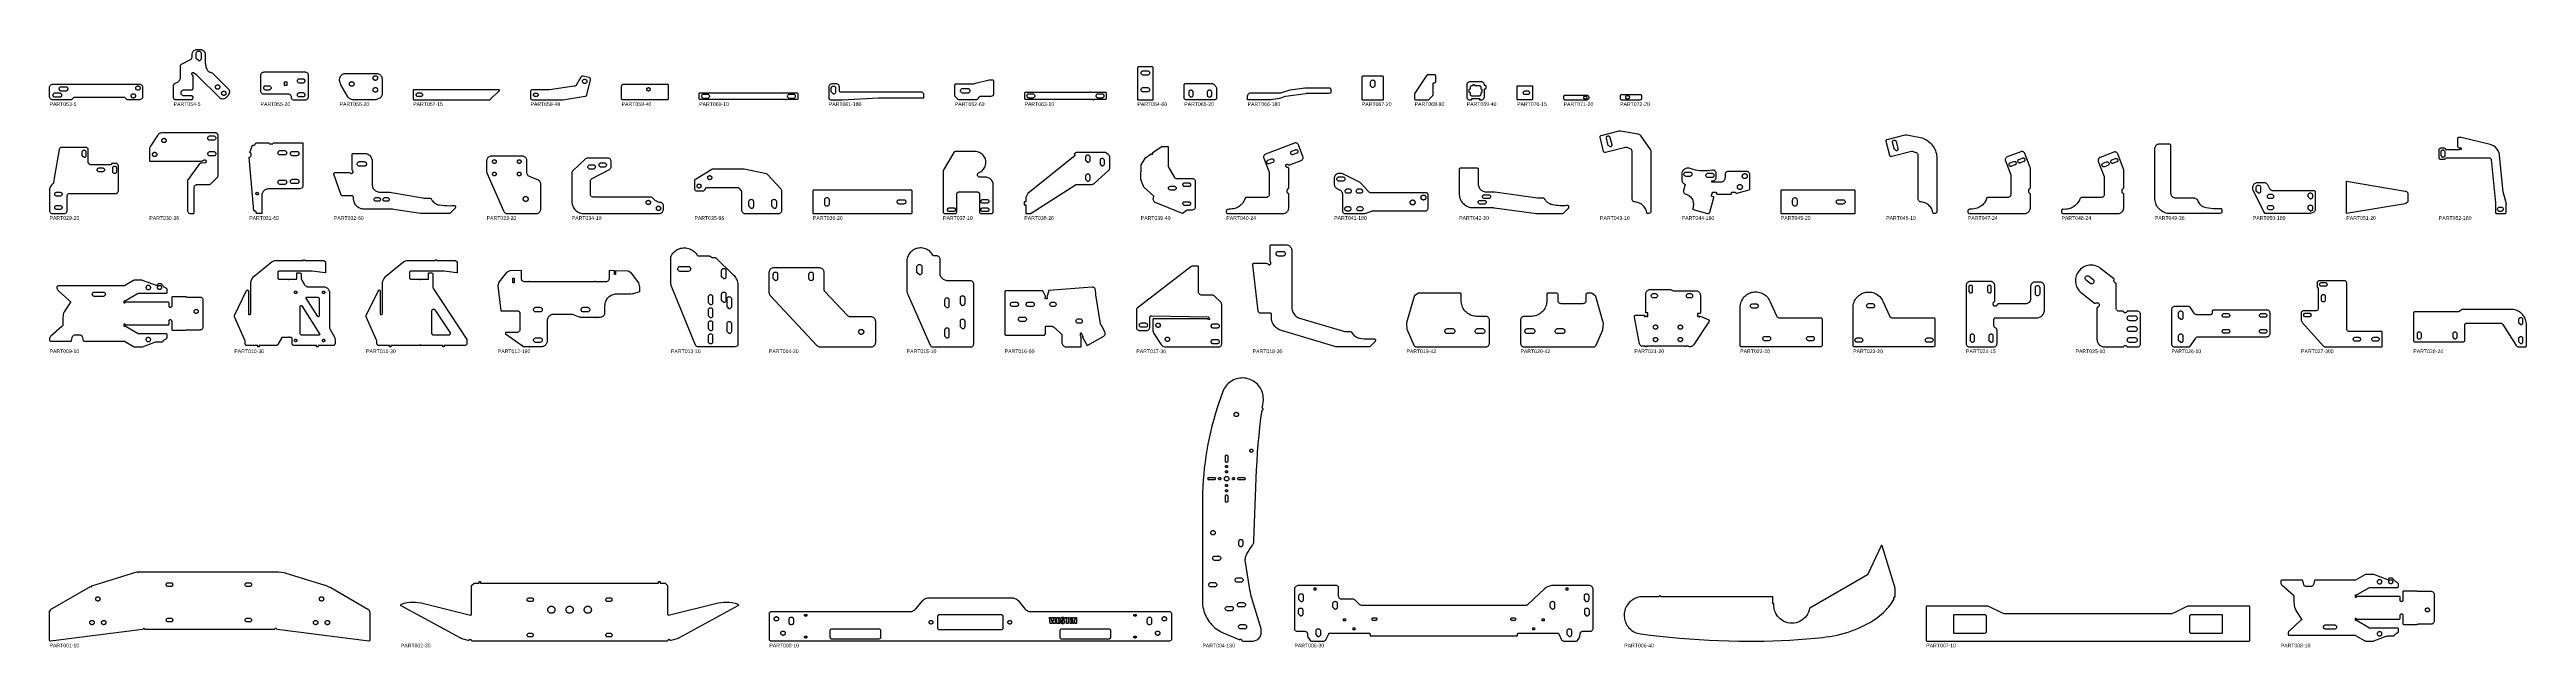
# Model space of a CAD drawing. Header units: millimetres. Extents: x 0 to 7985, y -20 to 1906.
import ezdxf

# ---------------------------------------------------------------- set-up
doc = ezdxf.new("R2010")
doc.units = ezdxf.units.MM
for name, color, linetype in [('LABEL', 7, 'Continuous'), ('PART001-10', 7, 'Continuous'), ('PART002-30', 7, 'Continuous'), ('PART003-10', 7, 'Continuous'), ('PART004-180', 7, 'Continuous'), ('PART005-30', 7, 'Continuous'), ('PART006-40', 7, 'Continuous'), ('PART007-10', 7, 'Continuous'), ('PART008-10', 7, 'Continuous'), ('PART009-10', 7, 'Continuous'), ('PART010-30', 7, 'Continuous'), ('PART011-30', 7, 'Continuous'), ('PART012-192', 7, 'Continuous'), ('PART013-10', 7, 'Continuous'), ('PART014-20', 7, 'Continuous'), ('PART015-10', 7, 'Continuous'), ('PART016-80', 7, 'Continuous'), ('PART017-36', 7, 'Continuous'), ('PART018-30', 7, 'Continuous'), ('PART019-42', 7, 'Continuous'), ('PART020-42', 7, 'Continuous'), ('PART021-20', 7, 'Continuous'), ('PART022-20', 7, 'Continuous'), ('PART023-20', 7, 'Continuous'), ('PART024-15', 7, 'Continuous'), ('PART025-10', 7, 'Continuous'), ('PART026-10', 7, 'Continuous'), ('PART027-300', 7, 'Continuous'), ('PART028-24', 7, 'Continuous'), ('PART029-20', 7, 'Continuous'), ('PART030-36', 7, 'Continuous'), ('PART031-60', 7, 'Continuous'), ('PART032-60', 7, 'Continuous'), ('PART033-20', 7, 'Continuous'), ('PART034-10', 7, 'Continuous'), ('PART035-96', 7, 'Continuous'), ('PART036-20', 7, 'Continuous'), ('PART037-10', 7, 'Continuous'), ('PART038-20', 7, 'Continuous'), ('PART039-40', 7, 'Continuous'), ('PART040-24', 7, 'Continuous'), ('PART041-180', 7, 'Continuous'), ('PART042-30', 7, 'Continuous'), ('PART043-10', 7, 'Continuous'), ('PART044-180', 7, 'Continuous'), ('PART045-20', 7, 'Continuous'), ('PART046-10', 7, 'Continuous'), ('PART047-24', 7, 'Continuous'), ('PART048-24', 7, 'Continuous'), ('PART049-36', 7, 'Continuous'), ('PART050-180', 7, 'Continuous'), ('PART051-20', 7, 'Continuous'), ('PART052-180', 7, 'Continuous'), ('PART053-5', 7, 'Continuous'), ('PART054-5', 7, 'Continuous'), ('PART055-20', 7, 'Continuous'), ('PART056-20', 7, 'Continuous'), ('PART057-15', 7, 'Continuous'), ('PART058-48', 7, 'Continuous'), ('PART059-40', 7, 'Continuous'), ('PART060-10', 7, 'Continuous'), ('PART061-180', 7, 'Continuous'), ('PART062-60', 7, 'Continuous'), ('PART063-10', 7, 'Continuous'), ('PART064-60', 7, 'Continuous'), ('PART065-20', 7, 'Continuous'), ('PART066-180', 7, 'Continuous'), ('PART067-20', 7, 'Continuous'), ('PART068-80', 7, 'Continuous'), ('PART069-40', 7, 'Continuous'), ('PART070-15', 7, 'Continuous'), ('PART071-20', 7, 'Continuous'), ('PART072-20', 7, 'Continuous')]:
    doc.layers.add(name, color=color, linetype=linetype)

msp = doc.modelspace()

# ---------------------------------------------------------------- linework, layer by layer
at = {"layer": 'PART001-10'}
for points in [[(1031.3765, 0.6959), (1029.1175, 0), (733.8965, 37.1456), (733.5352, 37.2639), (733.2441, 37.5084), (731.4113, 39.772), (730.513, 40.5709), (729.406, 41.0397), (728.2072, 41.1288), (727.043, 40.829), (726.0365, 40.1718), (723.7307, 38.0596), (723.4176, 37.8649), (723.0553, 37.7969), (307.6452, 37.7969), (307.2198, 37.8919), (306.8752, 38.1588), (306.6769, 38.5469), (306.2518, 39.4855), (305.5342, 40.225), (304.6087, 40.6779), (303.5846, 40.7911), (302.5825, 40.551), (301.7209, 39.986), (301.1012, 39.1628), (300.7966, 38.1784), (300.6482, 37.7686), (300.3397, 37.4608), (299.9295, 37.3134), (3.3745, 0), (2.3628, 0.045), (1.4237, 0.424), (0.6643, 1.0939), (0.1709, 1.9784), (0, 2.9766), (0, 96.6973), (0.1251, 97.1815), (0.469, 97.5447), (0.9457, 97.6958), (1.6998, 97.8885), (2.3232, 98.3544), (2.7216, 99.023), (2.8346, 99.7931), (2.6451, 100.5479), (2.5506, 101.0295), (2.6965, 101.498), (3.0478, 101.8407), (131.9765, 176.5557), (132.3098, 176.4234), (132.575, 176.1821), (133.2167, 175.6349), (134.027, 175.4009), (134.8617, 175.5216), (135.5723, 175.9757), (136.0327, 176.6824), (136.1608, 177.516), (136.2321, 177.9512), (136.4837, 178.3134), (136.8666, 178.5322), (281.869, 222.8639), (282.4566, 222.863), (282.9423, 222.5322), (283.5712, 222.0123), (284.3554, 221.7868), (285.1644, 221.8933), (285.8635, 222.3141), (286.3364, 222.9791), (286.7052, 223.415), (287.2524, 223.578), (738.0643, 223.578), (738.2867, 223.5697), (738.5078, 223.545), (757.6299, 220.6872), (757.8485, 220.6462), (758.0635, 220.5891), (887.9495, 180.8789), (888.1107, 180.8246), (888.2686, 180.7612), (906.1795, 172.9734), (906.3335, 172.9011), (906.4832, 172.8203), (1026.5997, 103.471), (1027.221, 102.9942), (1027.6978, 102.3729), (1032.0901, 94.7652), (1032.3898, 94.0417), (1032.492, 93.2652), (1032.492, 2.9766), (1032.3211, 1.9784), (1031.8278, 1.094)], [(382.246, 176.082), (380.8101, 176.2563), (379.4577, 176.7693), (378.2673, 177.5909), (377.3081, 178.6736), (376.6359, 179.9544), (376.2897, 181.3588), (376.2897, 182.8052), (376.6359, 184.2096), (377.3081, 185.4904), (378.2673, 186.573), (379.4577, 187.3947), (380.8101, 187.9076), (382.246, 188.082), (391.246, 188.082), (392.6819, 187.9076), (394.0344, 187.3947), (395.2248, 186.5731), (396.1839, 185.4904), (396.8561, 184.2096), (397.2023, 182.8052), (397.2023, 181.3588), (396.8561, 179.9544), (396.1839, 178.6736), (395.2248, 177.5909), (394.0344, 176.7692), (392.6819, 176.2563), (391.246, 176.082)], [(636.246, 176.082), (634.8101, 176.2563), (633.4577, 176.7693), (632.2673, 177.5909), (631.3081, 178.6736), (630.6359, 179.9544), (630.2898, 181.3588), (630.2898, 182.8052), (630.6359, 184.2096), (631.3081, 185.4904), (632.2673, 186.573), (633.4577, 187.3947), (634.8101, 187.9076), (636.246, 188.082), (645.246, 188.082), (646.6819, 187.9076), (648.0343, 187.3947), (649.2247, 186.5731), (650.1839, 185.4904), (650.8561, 184.2096), (651.2022, 182.8052), (651.2022, 181.3588), (650.8561, 179.9544), (650.1839, 178.6736), (649.2247, 177.5909), (648.0343, 176.7692), (646.6819, 176.2563), (645.246, 176.082)], [(162.7196, 135.5219), (162.6399, 134.9164), (162.5077, 134.3202), (162.3241, 133.7378), (162.0904, 133.1736), (161.8084, 132.632), (161.4803, 132.1169), (161.1086, 131.6325), (160.696, 131.1822), (160.2458, 130.7697), (159.7613, 130.3979), (159.2463, 130.0698), (158.7046, 129.7878), (158.1404, 129.5541), (157.558, 129.3705), (156.9618, 129.2383), (156.3563, 129.1586), (155.7463, 129.132), (155.1362, 129.1586), (154.5307, 129.2383), (153.9345, 129.3705), (153.3521, 129.5541), (152.7879, 129.7878), (152.2463, 130.0698), (151.7312, 130.3979), (151.2467, 130.7697), (150.7965, 131.1822), (150.3839, 131.6325), (150.0122, 132.1169), (149.6841, 132.632), (149.4021, 133.1736), (149.1684, 133.7378), (148.9848, 134.3202), (148.8526, 134.9164), (148.7729, 135.5219), (148.7463, 136.132), (148.7729, 136.7421), (148.8526, 137.3475), (148.9848, 137.9437), (149.1684, 138.5261), (149.4021, 139.0903), (149.6841, 139.632), (150.0122, 140.147), (150.3839, 140.6315), (150.7965, 141.0817), (151.2467, 141.4943), (151.7312, 141.866), (152.2463, 142.1941), (152.7879, 142.4761), (153.3521, 142.7098), (153.9345, 142.8935), (154.5307, 143.0256), (155.1362, 143.1053), (155.7463, 143.132), (156.3563, 143.1053), (156.9618, 143.0256), (157.558, 142.8935), (158.1404, 142.7098), (158.7046, 142.4761), (159.2463, 142.1941), (159.7613, 141.866), (160.2458, 141.4943), (160.696, 141.0817), (161.1086, 140.6315), (161.4803, 140.147), (161.8084, 139.632), (162.0904, 139.0903), (162.3241, 138.5261), (162.5077, 137.9437), (162.6399, 137.3475), (162.7196, 136.7421), (162.7463, 136.132)], [(883.7192, 135.5219), (883.6394, 134.9164), (883.5073, 134.3202), (883.3236, 133.7378), (883.0899, 133.1736), (882.808, 132.632), (882.4799, 132.1169), (882.1081, 131.6325), (881.6955, 131.1822), (881.2453, 130.7697), (880.7608, 130.3979), (880.2458, 130.0698), (879.7041, 129.7878), (879.1399, 129.5541), (878.5575, 129.3705), (877.9613, 129.2383), (877.3559, 129.1586), (876.7458, 129.132), (876.1357, 129.1586), (875.5303, 129.2383), (874.9341, 129.3705), (874.3517, 129.5541), (873.7875, 129.7878), (873.2458, 130.0698), (872.7308, 130.3979), (872.2463, 130.7697), (871.796, 131.1822), (871.3835, 131.6325), (871.0117, 132.1169), (870.6836, 132.632), (870.4016, 133.1736), (870.1679, 133.7378), (869.9843, 134.3202), (869.8521, 134.9164), (869.7724, 135.5219), (869.7458, 136.132), (869.7724, 136.7421), (869.8521, 137.3475), (869.9843, 137.9437), (870.1679, 138.5261), (870.4016, 139.0903), (870.6836, 139.632), (871.0117, 140.147), (871.3835, 140.6315), (871.796, 141.0817), (872.2463, 141.4943), (872.7308, 141.866), (873.2458, 142.1941), (873.7875, 142.4761), (874.3517, 142.7098), (874.9341, 142.8935), (875.5303, 143.0256), (876.1357, 143.1053), (876.7458, 143.132), (877.3559, 143.1053), (877.9613, 143.0256), (878.5575, 142.8935), (879.1399, 142.7098), (879.7041, 142.4761), (880.2458, 142.1941), (880.7608, 141.866), (881.2453, 141.4943), (881.6955, 141.0817), (882.1081, 140.6315), (882.4799, 140.147), (882.808, 139.632), (883.0899, 139.0903), (883.3236, 138.5261), (883.5073, 137.9437), (883.6394, 137.3475), (883.7192, 136.7421), (883.7458, 136.132)], [(143.6696, 59.3219), (143.5899, 58.7164), (143.4577, 58.1202), (143.2741, 57.5378), (143.0404, 56.9736), (142.7584, 56.432), (142.4303, 55.9169), (142.0586, 55.4325), (141.646, 54.9822), (141.1958, 54.5697), (140.7113, 54.1979), (140.1963, 53.8698), (139.6546, 53.5878), (139.0904, 53.3541), (138.508, 53.1705), (137.9118, 53.0383), (137.3063, 52.9586), (136.6963, 52.932), (136.0862, 52.9586), (135.4807, 53.0383), (134.8845, 53.1705), (134.3021, 53.3541), (133.7379, 53.5878), (133.1963, 53.8698), (132.6812, 54.1979), (132.1967, 54.5697), (131.7465, 54.9822), (131.3339, 55.4325), (130.9622, 55.9169), (130.6341, 56.432), (130.3521, 56.9736), (130.1184, 57.5378), (129.9348, 58.1202), (129.8026, 58.7164), (129.7229, 59.3219), (129.6963, 59.932), (129.7229, 60.5421), (129.8026, 61.1475), (129.9348, 61.7437), (130.1184, 62.3261), (130.3521, 62.8903), (130.6341, 63.432), (130.9622, 63.947), (131.3339, 64.4315), (131.7465, 64.8817), (132.1967, 65.2943), (132.6812, 65.666), (133.1963, 65.9941), (133.7379, 66.2761), (134.3021, 66.5098), (134.8845, 66.6935), (135.4807, 66.8256), (136.0862, 66.9053), (136.6963, 66.932), (137.3063, 66.9053), (137.9118, 66.8256), (138.508, 66.6935), (139.0904, 66.5098), (139.6546, 66.2761), (140.1963, 65.9941), (140.7113, 65.666), (141.1958, 65.2943), (141.646, 64.8817), (142.0586, 64.4315), (142.4303, 63.947), (142.7584, 63.432), (143.0404, 62.8903), (143.2741, 62.3261), (143.4577, 61.7437), (143.5899, 61.1475), (143.6696, 60.5421), (143.6963, 59.932)], [(181.7696, 59.3219), (181.6899, 58.7164), (181.5577, 58.1202), (181.3741, 57.5378), (181.1404, 56.9736), (180.8584, 56.432), (180.5303, 55.9169), (180.1586, 55.4325), (179.746, 54.9822), (179.2958, 54.5697), (178.8113, 54.1979), (178.2963, 53.8698), (177.7546, 53.5878), (177.1904, 53.3541), (176.608, 53.1705), (176.0118, 53.0383), (175.4063, 52.9586), (174.7963, 52.932), (174.1862, 52.9586), (173.5807, 53.0383), (172.9845, 53.1705), (172.4021, 53.3541), (171.8379, 53.5878), (171.2963, 53.8698), (170.7812, 54.1979), (170.2967, 54.5697), (169.8465, 54.9822), (169.4339, 55.4325), (169.0622, 55.9169), (168.7341, 56.432), (168.4521, 56.9736), (168.2184, 57.5378), (168.0348, 58.1202), (167.9026, 58.7164), (167.8229, 59.3219), (167.7963, 59.932), (167.8229, 60.5421), (167.9026, 61.1475), (168.0348, 61.7437), (168.2184, 62.3261), (168.4521, 62.8903), (168.7341, 63.432), (169.0622, 63.947), (169.4339, 64.4315), (169.8465, 64.8817), (170.2967, 65.2943), (170.7812, 65.666), (171.2963, 65.9941), (171.8379, 66.2761), (172.4021, 66.5098), (172.9845, 66.6935), (173.5807, 66.8256), (174.1862, 66.9053), (174.7963, 66.932), (175.4063, 66.9053), (176.0118, 66.8256), (176.608, 66.6935), (177.1904, 66.5098), (177.7546, 66.2761), (178.2963, 65.9941), (178.8113, 65.666), (179.2958, 65.2943), (179.746, 64.8817), (180.1586, 64.4315), (180.5303, 63.947), (180.8584, 63.432), (181.1404, 62.8903), (181.3741, 62.3261), (181.5577, 61.7437), (181.6899, 61.1475), (181.7696, 60.5421), (181.7963, 59.932)], [(382.246, 61.782), (380.8101, 61.9563), (379.4577, 62.4693), (378.2673, 63.2909), (377.3081, 64.3736), (376.6359, 65.6544), (376.2897, 67.0588), (376.2897, 68.5052), (376.6359, 69.9096), (377.3081, 71.1904), (378.2673, 72.273), (379.4577, 73.0947), (380.8101, 73.6076), (382.246, 73.782), (391.246, 73.782), (392.6819, 73.6076), (394.0344, 73.0947), (395.2248, 72.2731), (396.1839, 71.1904), (396.8561, 69.9096), (397.2023, 68.5052), (397.2023, 67.0588), (396.8561, 65.6544), (396.1839, 64.3736), (395.2248, 63.2909), (394.0344, 62.4692), (392.6819, 61.9563), (391.246, 61.782)], [(636.246, 61.782), (634.8101, 61.9563), (633.4577, 62.4693), (632.2673, 63.2909), (631.3081, 64.3736), (630.6359, 65.6544), (630.2898, 67.0588), (630.2898, 68.5052), (630.6359, 69.9096), (631.3081, 71.1904), (632.2673, 72.273), (633.4577, 73.0947), (634.8101, 73.6076), (636.246, 73.782), (645.246, 73.782), (646.6819, 73.6076), (648.0343, 73.0947), (649.2247, 72.2731), (650.1839, 71.1904), (650.8561, 69.9096), (651.2022, 68.5052), (651.2022, 67.0588), (650.8561, 65.6544), (650.1839, 64.3736), (649.2247, 63.2909), (648.0343, 62.4692), (646.6819, 61.9563), (645.246, 61.782)], [(864.6692, 59.3219), (864.5894, 58.7164), (864.4573, 58.1202), (864.2736, 57.5378), (864.0399, 56.9736), (863.758, 56.432), (863.4299, 55.9169), (863.0581, 55.4325), (862.6455, 54.9822), (862.1953, 54.5697), (861.7108, 54.1979), (861.1958, 53.8698), (860.6541, 53.5878), (860.0899, 53.3541), (859.5075, 53.1705), (858.9113, 53.0383), (858.3059, 52.9586), (857.6958, 52.932), (857.0857, 52.9586), (856.4803, 53.0383), (855.8841, 53.1705), (855.3017, 53.3541), (854.7375, 53.5878), (854.1958, 53.8698), (853.6808, 54.1979), (853.1963, 54.5697), (852.746, 54.9822), (852.3335, 55.4325), (851.9617, 55.9169), (851.6336, 56.432), (851.3516, 56.9736), (851.1179, 57.5378), (850.9343, 58.1202), (850.8021, 58.7164), (850.7224, 59.3219), (850.6958, 59.932), (850.7224, 60.5421), (850.8021, 61.1475), (850.9343, 61.7437), (851.1179, 62.3261), (851.3516, 62.8903), (851.6336, 63.432), (851.9617, 63.947), (852.3335, 64.4315), (852.746, 64.8817), (853.1963, 65.2943), (853.6808, 65.666), (854.1958, 65.9941), (854.7375, 66.2761), (855.3017, 66.5098), (855.8841, 66.6935), (856.4803, 66.8256), (857.0857, 66.9053), (857.6958, 66.932), (858.3059, 66.9053), (858.9113, 66.8256), (859.5075, 66.6935), (860.0899, 66.5098), (860.6541, 66.2761), (861.1958, 65.9941), (861.7108, 65.666), (862.1953, 65.2943), (862.6455, 64.8817), (863.0581, 64.4315), (863.4299, 63.947), (863.758, 63.432), (864.0399, 62.8903), (864.2736, 62.3261), (864.4573, 61.7437), (864.5894, 61.1475), (864.6692, 60.5421), (864.6958, 59.932)], [(902.7692, 59.3219), (902.6894, 58.7164), (902.5573, 58.1202), (902.3736, 57.5378), (902.1399, 56.9736), (901.858, 56.432), (901.5299, 55.9169), (901.1581, 55.4325), (900.7455, 54.9822), (900.2953, 54.5697), (899.8108, 54.1979), (899.2958, 53.8698), (898.7541, 53.5878), (898.1899, 53.3541), (897.6075, 53.1705), (897.0113, 53.0383), (896.4059, 52.9586), (895.7958, 52.932), (895.1857, 52.9586), (894.5803, 53.0383), (893.9841, 53.1705), (893.4017, 53.3541), (892.8375, 53.5878), (892.2958, 53.8698), (891.7808, 54.1979), (891.2963, 54.5697), (890.846, 54.9822), (890.4335, 55.4325), (890.0617, 55.9169), (889.7336, 56.432), (889.4516, 56.9736), (889.2179, 57.5378), (889.0343, 58.1202), (888.9021, 58.7164), (888.8224, 59.3219), (888.7958, 59.932), (888.8224, 60.5421), (888.9021, 61.1475), (889.0343, 61.7437), (889.2179, 62.3261), (889.4516, 62.8903), (889.7336, 63.432), (890.0617, 63.947), (890.4335, 64.4315), (890.846, 64.8817), (891.2963, 65.2943), (891.7808, 65.666), (892.2958, 65.9941), (892.8375, 66.2761), (893.4017, 66.5098), (893.9841, 66.6935), (894.5803, 66.8256), (895.1857, 66.9053), (895.7958, 66.932), (896.4059, 66.9053), (897.0113, 66.8256), (897.6075, 66.6935), (898.1899, 66.5098), (898.7541, 66.2761), (899.2958, 65.9941), (899.8108, 65.666), (900.2953, 65.2943), (900.7455, 64.8817), (901.1581, 64.4315), (901.5299, 63.947), (901.858, 63.432), (902.1399, 62.8903), (902.3736, 62.3261), (902.5573, 61.7437), (902.6894, 61.1475), (902.7692, 60.5421), (902.7958, 59.932)]]:
    msp.add_lwpolyline(points, close=True, dxfattribs=at)
at = {"layer": 'PART002-30'}
for points in [[(2218.5866, 119.0056), (2219.4274, 118.5161), (2220.0674, 117.7833), (2220.4392, 116.8842), (2220.4756, 116.337), (2218.9482, 113.5654), (2029.2876, 10.6812), (2026.093, 9.093), (2022.7932, 7.7366), (2019.4051, 6.6191), (2003.0799, 1.8727), (2002.2344, 1.8139), (2001.4404, 2.1106), (2000.8407, 2.7094), (2000.0278, 3.6758), (1998.9987, 4.4078), (1997.8191, 4.8585), (1996.5642, 4.9994), (1995.314, 4.8213), (1994.1483, 4.3357), (1993.1414, 3.5736), (1992.3576, 2.5834), (1991.8468, 1.4285), (1991.4381, 0.6861), (1990.7585, 0.1795), (1989.9302, 0), (1363.0656, 0), (1362.2373, 0.1795), (1361.5577, 0.6861), (1361.149, 1.4285), (1360.6382, 2.5834), (1359.8544, 3.5736), (1358.8475, 4.3357), (1357.6818, 4.8213), (1356.4316, 4.9994), (1355.1767, 4.8585), (1353.9971, 4.4078), (1352.968, 3.6758), (1352.1551, 2.7094), (1351.5554, 2.1106), (1350.7614, 1.8139), (1349.9159, 1.8727), (1333.5907, 6.6191), (1330.2026, 7.7366), (1326.9028, 9.093), (1323.7082, 10.6812), (1134.0476, 113.5654), (1133.2789, 114.1619), (1132.7416, 114.973), (1132.492, 115.9134), (1132.5566, 116.8842), (1132.9284, 117.7833), (1133.5684, 118.5161), (1134.4092, 119.0056), (1143.1146, 121.9028), (1152.0367, 124.0413), (1161.1096, 125.4052), (1170.2661, 125.9846), (1179.4385, 125.775), (1188.559, 124.7781), (1197.5601, 123.0012), (1357.2396, 84.2774), (1358.1519, 84.2253), (1359.0237, 84.4994), (1359.742, 85.0644), (1360.2139, 85.8469), (1360.3782, 86.7458), (1360.3782, 178.8158), (1368.3782, 186.8158), (1384.4973, 186.8158), (1384.4973, 191.8158), (1389.4973, 191.8158), (1389.4973, 186.8158), (1963.4985, 186.8158), (1963.4985, 191.8158), (1968.4985, 191.8158), (1968.4985, 186.8158), (1984.6176, 186.8158), (1992.6176, 178.8158), (1992.6176, 86.7458), (1992.7819, 85.8469), (1993.2538, 85.0644), (1993.9721, 84.4994), (1994.8438, 84.2253), (1995.7562, 84.2774), (2155.4357, 123.0012), (2164.4368, 124.7781), (2173.5573, 125.775), (2182.7297, 125.9846), (2191.8862, 125.4052), (2200.9591, 124.0413), (2209.8812, 121.9028)], [(1545.7903, 127.6393), (1544.3551, 127.8186), (1543.0044, 128.3362), (1541.8168, 129.1619), (1540.8614, 130.2479), (1540.1937, 131.531), (1539.8524, 132.9366), (1539.8574, 134.383), (1540.2084, 135.7862), (1540.885, 137.0647), (1541.8479, 138.144), (1543.0411, 138.9616), (1544.3953, 139.4698), (1545.8318, 139.6392), (1553.8318, 139.6116), (1555.267, 139.4323), (1556.6177, 138.9147), (1557.8053, 138.0889), (1558.7607, 137.0029), (1559.4284, 135.7198), (1559.7697, 134.3142), (1559.7647, 132.8678), (1559.4137, 131.4646), (1558.7371, 130.1862), (1557.7742, 129.1068), (1556.581, 128.2893), (1555.2268, 127.781), (1553.7903, 127.6116)], [(1629.2874, 100.1683), (1629.1565, 99.1737), (1628.9393, 98.1942), (1628.6376, 97.2374), (1628.2537, 96.3105), (1627.7905, 95.4206), (1627.2514, 94.5745), (1626.6407, 93.7785), (1625.9629, 93.0389), (1625.2232, 92.3611), (1624.4273, 91.7504), (1623.5812, 91.2113), (1622.6913, 90.7481), (1621.7644, 90.3641), (1620.8076, 90.0625), (1619.8281, 89.8453), (1618.8335, 89.7144), (1617.8312, 89.6706), (1616.8289, 89.7144), (1615.8342, 89.8453), (1614.8547, 90.0625), (1613.8979, 90.3641), (1612.9711, 90.7481), (1612.0812, 91.2113), (1611.235, 91.7504), (1610.4391, 92.3611), (1609.6994, 93.0389), (1609.0217, 93.7785), (1608.4109, 94.5745), (1607.8719, 95.4206), (1607.4086, 96.3105), (1607.0247, 97.2374), (1606.723, 98.1942), (1606.5059, 99.1737), (1606.3749, 100.1683), (1606.3312, 101.1706), (1606.3749, 102.1729), (1606.5059, 103.1676), (1606.723, 104.147), (1607.0247, 105.1038), (1607.4086, 106.0307), (1607.8719, 106.9206), (1608.4109, 107.7667), (1609.0217, 108.5627), (1609.6994, 109.3023), (1610.4391, 109.9801), (1611.235, 110.5909), (1612.0812, 111.1299), (1612.9711, 111.5931), (1613.8979, 111.9771), (1614.8547, 112.2788), (1615.8342, 112.4959), (1616.8289, 112.6268), (1617.8312, 112.6706), (1618.8335, 112.6268), (1619.8281, 112.4959), (1620.8076, 112.2788), (1621.7644, 111.9771), (1622.6913, 111.5931), (1623.5812, 111.1299), (1624.4273, 110.5909), (1625.2232, 109.9801), (1625.9629, 109.3023), (1626.6407, 108.5627), (1627.2514, 107.7667), (1627.7905, 106.9206), (1628.2537, 106.0307), (1628.6376, 105.1038), (1628.9393, 104.147), (1629.1565, 103.1676), (1629.2874, 102.1729), (1629.3312, 101.1706)], [(1687.9541, 100.1683), (1687.8232, 99.1737), (1687.606, 98.1942), (1687.3044, 97.2374), (1686.9204, 96.3105), (1686.4572, 95.4206), (1685.9181, 94.5745), (1685.3074, 93.7785), (1684.6296, 93.0389), (1683.89, 92.3611), (1683.094, 91.7504), (1682.2479, 91.2113), (1681.358, 90.7481), (1680.4311, 90.3641), (1679.4743, 90.0625), (1678.4949, 89.8453), (1677.5002, 89.7144), (1676.4979, 89.6706), (1675.4956, 89.7144), (1674.5009, 89.8453), (1673.5215, 90.0625), (1672.5647, 90.3641), (1671.6378, 90.7481), (1670.7479, 91.2113), (1669.9018, 91.7504), (1669.1058, 92.3611), (1668.3662, 93.0389), (1667.6884, 93.7785), (1667.0777, 94.5745), (1666.5386, 95.4206), (1666.0754, 96.3105), (1665.6914, 97.2374), (1665.3898, 98.1942), (1665.1726, 99.1737), (1665.0417, 100.1683), (1664.9979, 101.1706), (1665.0417, 102.1729), (1665.1726, 103.1676), (1665.3898, 104.147), (1665.6914, 105.1038), (1666.0754, 106.0307), (1666.5386, 106.9206), (1667.0777, 107.7667), (1667.6884, 108.5627), (1668.3662, 109.3023), (1669.1058, 109.9801), (1669.9018, 110.5909), (1670.7479, 111.1299), (1671.6378, 111.5931), (1672.5647, 111.9771), (1673.5215, 112.2788), (1674.5009, 112.4959), (1675.4956, 112.6268), (1676.4979, 112.6706), (1677.5002, 112.6268), (1678.4949, 112.4959), (1679.4743, 112.2788), (1680.4311, 111.9771), (1681.358, 111.5931), (1682.2479, 111.1299), (1683.094, 110.5909), (1683.89, 109.9801), (1684.6296, 109.3023), (1685.3074, 108.5627), (1685.9181, 107.7667), (1686.4572, 106.9206), (1686.9204, 106.0307), (1687.3044, 105.1038), (1687.606, 104.147), (1687.8232, 103.1676), (1687.9541, 102.1729), (1687.9979, 101.1706)], [(1746.6209, 100.1683), (1746.4899, 99.1737), (1746.2728, 98.1942), (1745.9711, 97.2374), (1745.5872, 96.3105), (1745.1239, 95.4206), (1744.5849, 94.5745), (1743.9741, 93.7785), (1743.2964, 93.0389), (1742.5567, 92.3611), (1741.7608, 91.7504), (1740.9146, 91.2113), (1740.0247, 90.7481), (1739.0979, 90.3641), (1738.1411, 90.0625), (1737.1616, 89.8453), (1736.1669, 89.7144), (1735.1646, 89.6706), (1734.1623, 89.7144), (1733.1677, 89.8453), (1732.1882, 90.0625), (1731.2314, 90.3641), (1730.3045, 90.7481), (1729.4146, 91.2113), (1728.5685, 91.7504), (1727.7726, 92.3611), (1727.0329, 93.0389), (1726.3551, 93.7785), (1725.7444, 94.5745), (1725.2053, 95.4206), (1724.7421, 96.3105), (1724.3582, 97.2374), (1724.0565, 98.1942), (1723.8393, 99.1737), (1723.7084, 100.1683), (1723.6646, 101.1706), (1723.7084, 102.1729), (1723.8393, 103.1676), (1724.0565, 104.147), (1724.3582, 105.1038), (1724.7421, 106.0307), (1725.2053, 106.9206), (1725.7444, 107.7667), (1726.3551, 108.5627), (1727.0329, 109.3023), (1727.7726, 109.9801), (1728.5685, 110.5909), (1729.4146, 111.1299), (1730.3045, 111.5931), (1731.2314, 111.9771), (1732.1882, 112.2788), (1733.1677, 112.4959), (1734.1623, 112.6268), (1735.1646, 112.6706), (1736.1669, 112.6268), (1737.1616, 112.4959), (1738.1411, 112.2788), (1739.0979, 111.9771), (1740.0247, 111.5931), (1740.9146, 111.1299), (1741.7608, 110.5909), (1742.5567, 109.9801), (1743.2964, 109.3023), (1743.9741, 108.5627), (1744.5849, 107.7667), (1745.1239, 106.9206), (1745.5872, 106.0307), (1745.9711, 105.1038), (1746.2728, 104.147), (1746.4899, 103.1676), (1746.6209, 102.1729), (1746.6646, 101.1706)], [(1799.2055, 127.6116), (1797.769, 127.781), (1796.4148, 128.2893), (1795.2216, 129.1068), (1794.2587, 130.1862), (1793.5821, 131.4646), (1793.2311, 132.8678), (1793.2261, 134.3142), (1793.5674, 135.7198), (1794.2351, 137.0029), (1795.1905, 138.0889), (1796.3781, 138.9147), (1797.7288, 139.4323), (1799.164, 139.6116), (1807.164, 139.6392), (1808.6005, 139.4698), (1809.9547, 138.9616), (1811.1479, 138.144), (1812.1108, 137.0647), (1812.7874, 135.7862), (1813.1384, 134.383), (1813.1434, 132.9366), (1812.8021, 131.531), (1812.1344, 130.2479), (1811.179, 129.1619), (1809.9914, 128.3362), (1808.6407, 127.8186), (1807.2055, 127.6393)], [(1545.4227, 13.5409), (1543.9874, 13.7202), (1542.6367, 14.2378), (1541.4492, 15.0636), (1540.4938, 16.1495), (1539.826, 17.4326), (1539.4847, 18.8382), (1539.4897, 20.2846), (1539.8407, 21.6879), (1540.5173, 22.9663), (1541.4802, 24.0456), (1542.6735, 24.8632), (1544.0277, 25.3714), (1545.4641, 25.5408), (1553.4641, 25.5132), (1554.8994, 25.3339), (1556.25, 24.8163), (1557.4376, 23.9905), (1558.393, 22.9045), (1559.0608, 21.6214), (1559.4021, 20.2158), (1559.3971, 18.7694), (1559.0461, 17.3662), (1558.3695, 16.0878), (1557.4066, 15.0084), (1556.2133, 14.1909), (1554.8591, 13.6826), (1553.4226, 13.5132)], [(1799.5732, 13.5132), (1798.1367, 13.6826), (1796.7825, 14.1909), (1795.5892, 15.0084), (1794.6263, 16.0878), (1793.9497, 17.3662), (1793.5987, 18.7694), (1793.5937, 20.2158), (1793.935, 21.6214), (1794.6028, 22.9045), (1795.5582, 23.9905), (1796.7458, 24.8163), (1798.0964, 25.3339), (1799.5317, 25.5132), (1807.5317, 25.5408), (1808.9681, 25.3714), (1810.3224, 24.8632), (1811.5156, 24.0456), (1812.4785, 22.9663), (1813.1551, 21.6879), (1813.5061, 20.2846), (1813.5111, 18.8382), (1813.1698, 17.4326), (1812.502, 16.1495), (1811.5466, 15.0636), (1810.3591, 14.2378), (1809.0084, 13.7202), (1807.5731, 13.5409)]]:
    msp.add_lwpolyline(points, close=True, dxfattribs=at)
at = {"layer": 'PART003-10'}
for points in [[(3614.6003, 1.7197), (3610.4487, 0), (3517.9202, 0), (3517.4846, 0), (3512.2775, 0), (3359.4064, 0), (3358.2685, 0), (3201.6079, 0), (3200.1305, 0), (2736.7939, 0), (2735.3163, 0), (2578.6558, 0), (2577.5178, 0), (2424.6469, 0), (2424.1652, 0), (2419.4398, 0), (2326.4756, 0), (2325.1405, 0.1504), (2323.8723, 0.5942), (2322.7347, 1.309), (2321.7846, 2.2591), (2321.0698, 3.3967), (2320.6261, 4.6649), (2320.4756, 6), (2320.4756, 89.2501), (2320.626, 90.5852), (2321.0698, 91.8534), (2321.7846, 92.991), (2322.7347, 93.941), (2323.8723, 94.6559), (2325.1405, 95.0996), (2326.4756, 95.2501), (2419.4398, 95.25), (2424.1652, 95.25), (2424.6469, 95.25), (2577.5178, 95.25), (2578.6558, 95.25), (2735.3163, 95.25), (2736.7939, 95.25), (2773.2168, 95.25), (2776.3752, 95.4471), (2779.4845, 96.0354), (2782.4965, 97.0058), (2785.3645, 98.3432), (2788.0439, 100.0268), (2790.4932, 102.0305), (2792.6744, 104.3232), (2814.7457, 130.6268), (2816.9269, 132.9195), (2819.3762, 134.9232), (2822.0556, 136.6068), (2824.9236, 137.9442), (2827.9356, 138.9145), (2831.0449, 139.5029), (2834.2032, 139.7), (3102.7211, 139.7), (3105.8794, 139.5029), (3108.9887, 138.9145), (3112.0007, 137.9442), (3114.8687, 136.6068), (3117.5481, 134.9232), (3119.9974, 132.9195), (3122.1786, 130.6268), (3144.25, 104.3233), (3146.4311, 102.0305), (3148.8804, 100.0268), (3151.5599, 98.3432), (3154.4279, 97.0058), (3157.4399, 96.0354), (3160.5492, 95.4471), (3163.7075, 95.25), (3200.1305, 95.25), (3201.6079, 95.25), (3358.2685, 95.25), (3359.4064, 95.25), (3512.2775, 95.25), (3517.4846, 95.25), (3517.9202, 95.25), (3610.4487, 95.25), (3611.7838, 95.0996), (3613.052, 94.6558), (3614.1896, 93.941), (3615.1397, 92.991), (3615.8545, 91.8534), (3616.2983, 90.5852), (3616.4487, 89.2501), (3616.4487, 6), (3616.2983, 4.6649), (3615.8545, 3.3967), (3615.1397, 2.2591)], [(2441.565, 82.4735), (2441.2653, 81.75), (2440.7885, 81.1288), (2440.1672, 80.6519), (2439.4436, 80.3523), (2438.6672, 80.25), (2436.6671, 80.25), (2435.8907, 80.3523), (2435.1672, 80.6519), (2434.5459, 81.1288), (2434.0691, 81.75), (2433.7695, 82.4735), (2433.6672, 83.25), (2433.7695, 84.0264), (2434.0691, 84.75), (2434.5459, 85.3713), (2435.1672, 85.8481), (2435.8907, 86.1478), (2436.6671, 86.25), (2438.6672, 86.25), (2439.4436, 86.1478), (2440.1672, 85.8481), (2440.7885, 85.3713), (2441.2653, 84.75), (2441.565, 84.0264), (2441.6672, 83.25)], [(2863.6872, 79.7251), (2863.8376, 81.0602), (2864.2813, 82.3284), (2864.9961, 83.466), (2865.9462, 84.4161), (2867.0838, 85.1309), (2868.352, 85.5746), (2869.6871, 85.7251), (3067.2372, 85.725), (3068.5723, 85.5746), (3069.8405, 85.1308), (3070.9781, 84.416), (3071.9282, 83.466), (3072.643, 82.3284), (3073.0867, 81.0602), (3073.2372, 79.7251), (3073.2372, 42.195), (3073.0868, 40.8599), (3072.643, 39.5917), (3071.9282, 38.454), (3070.9781, 37.504), (3069.8405, 36.7892), (3068.5723, 36.3454), (3067.2372, 36.195), (2869.6871, 36.1951), (2868.352, 36.3455), (2867.0838, 36.7892), (2865.9462, 37.504), (2864.9961, 38.4541), (2864.2813, 39.5917), (2863.8375, 40.8599), (2863.6871, 42.195)], [(3503.1548, 82.4735), (3502.8552, 81.75), (3502.3785, 81.1288), (3501.7571, 80.6519), (3501.0337, 80.3523), (3500.2572, 80.25), (3498.2571, 80.25), (3497.4806, 80.3523), (3496.7572, 80.6519), (3496.1359, 81.1288), (3495.659, 81.75), (3495.3594, 82.4735), (3495.2571, 83.25), (3495.3594, 84.0264), (3495.659, 84.75), (3496.1359, 85.3713), (3496.7572, 85.8481), (3497.4806, 86.1478), (3498.2571, 86.25), (3500.2572, 86.25), (3501.0337, 86.1478), (3501.7571, 85.8481), (3502.3785, 85.3713), (3502.8552, 84.75), (3503.1548, 84.0264), (3503.2572, 83.25)], [(2350.1657, 71.362), (2350.086, 70.7565), (2349.9538, 70.1603), (2349.7702, 69.5779), (2349.5365, 69.0137), (2349.2545, 68.472), (2348.9264, 67.957), (2348.5546, 67.4725), (2348.1421, 67.0223), (2347.6918, 66.6097), (2347.2074, 66.238), (2346.6923, 65.9099), (2346.1507, 65.6279), (2345.5865, 65.3942), (2345.0041, 65.2106), (2344.4079, 65.0784), (2343.8024, 64.9987), (2343.1923, 64.972), (2342.5822, 64.9987), (2341.9768, 65.0784), (2341.3806, 65.2106), (2340.7982, 65.3942), (2340.234, 65.6279), (2339.6923, 65.9099), (2339.1773, 66.238), (2338.6928, 66.6097), (2338.2426, 67.0223), (2337.83, 67.4725), (2337.4583, 67.957), (2337.1302, 68.472), (2336.8482, 69.0137), (2336.6145, 69.5779), (2336.4308, 70.1603), (2336.2987, 70.7565), (2336.219, 71.362), (2336.1923, 71.972), (2336.219, 72.5821), (2336.2987, 73.1876), (2336.4308, 73.7838), (2336.6145, 74.3662), (2336.8482, 74.9304), (2337.1302, 75.472), (2337.4583, 75.9871), (2337.83, 76.4716), (2338.2426, 76.9218), (2338.6928, 77.3344), (2339.1773, 77.7061), (2339.6923, 78.0342), (2340.234, 78.3162), (2340.7982, 78.5499), (2341.3806, 78.7335), (2341.9768, 78.8657), (2342.5822, 78.9454), (2343.1923, 78.972), (2343.8024, 78.9454), (2344.4079, 78.8657), (2345.0041, 78.7335), (2345.5865, 78.5499), (2346.1507, 78.3162), (2346.6923, 78.0342), (2347.2074, 77.7061), (2347.6918, 77.3344), (2348.1421, 76.9218), (2348.5546, 76.4716), (2348.9264, 75.9871), (2349.2545, 75.472), (2349.5365, 74.9304), (2349.7702, 74.3662), (2349.9538, 73.7838), (2350.086, 73.1876), (2350.1657, 72.5821), (2350.1923, 71.972)], [(2371.6657, 25.0517), (2371.586, 24.4463), (2371.4539, 23.8501), (2371.2702, 23.2676), (2371.0365, 22.7035), (2370.7546, 22.1618), (2370.4264, 21.6468), (2370.0547, 21.1623), (2369.6421, 20.712), (2369.1919, 20.2995), (2368.7074, 19.9277), (2368.1924, 19.5996), (2367.6507, 19.3176), (2367.0865, 19.0839), (2366.5041, 18.9003), (2365.9079, 18.7681), (2365.3025, 18.6884), (2364.6924, 18.6618), (2364.0823, 18.6884), (2363.4768, 18.7681), (2362.8806, 18.9003), (2362.2982, 19.0839), (2361.734, 19.3176), (2361.1924, 19.5996), (2360.6773, 19.9277), (2360.1929, 20.2995), (2359.7426, 20.712), (2359.3301, 21.1623), (2358.9583, 21.6468), (2358.6302, 22.1618), (2358.3482, 22.7035), (2358.1145, 23.2676), (2357.9309, 23.8501), (2357.7987, 24.4463), (2357.719, 25.0517), (2357.6924, 25.6618), (2357.719, 26.2719), (2357.7987, 26.8773), (2357.9309, 27.4735), (2358.1145, 28.0559), (2358.3482, 28.6201), (2358.6302, 29.1618), (2358.9583, 29.6768), (2359.3301, 30.1613), (2359.7426, 30.6115), (2360.1929, 31.0241), (2360.6773, 31.3959), (2361.1924, 31.724), (2361.734, 32.0059), (2362.2982, 32.2396), (2362.8806, 32.4233), (2363.4768, 32.5554), (2364.0823, 32.6352), (2364.6924, 32.6618), (2365.3025, 32.6352), (2365.9079, 32.5554), (2366.5041, 32.4233), (2367.0865, 32.2396), (2367.6507, 32.0059), (2368.1924, 31.724), (2368.7074, 31.3959), (2369.1919, 31.0241), (2369.6421, 30.6115), (2370.0547, 30.1613), (2370.4264, 29.6768), (2370.7546, 29.1618), (2371.0365, 28.6201), (2371.2702, 28.0559), (2371.4539, 27.4735), (2371.586, 26.8773), (2371.6657, 26.2719), (2371.6924, 25.6618)], [(2384.1923, 70.472), (2384.3678, 72.0297), (2384.8856, 73.5092), (2385.7195, 74.8365), (2386.8279, 75.9449), (2388.1551, 76.7788), (2389.6347, 77.2965), (2391.1923, 77.472), (2392.75, 77.2965), (2394.2295, 76.7788), (2395.5567, 75.9449), (2396.6651, 74.8365), (2397.4991, 73.5092), (2398.0168, 72.0297), (2398.1923, 70.472), (2398.1924, 59.472), (2398.0169, 57.9144), (2397.4991, 56.4348), (2396.6652, 55.1076), (2395.5568, 53.9992), (2394.2295, 53.1652), (2392.75, 52.6475), (2391.1923, 52.472), (2389.6347, 52.6475), (2388.1551, 53.1652), (2386.8279, 53.9992), (2385.7195, 55.1076), (2384.8855, 56.4348), (2384.3678, 57.9144), (2384.1923, 59.472)], [(2441.565, 12.3236), (2441.2653, 11.6001), (2440.7885, 10.9787), (2440.1672, 10.502), (2439.4436, 10.2023), (2438.6672, 10.1), (2436.6671, 10.1), (2435.8907, 10.2023), (2435.1672, 10.502), (2434.5459, 10.9787), (2434.0691, 11.6001), (2433.7695, 12.3236), (2433.6672, 13.1001), (2433.7695, 13.8765), (2434.0691, 14.6001), (2434.5459, 15.2213), (2435.1672, 15.6981), (2435.8907, 15.9978), (2436.6671, 16.1001), (2438.6672, 16.1001), (2439.4436, 15.9978), (2440.1672, 15.6981), (2440.7885, 15.2213), (2441.2653, 14.6001), (2441.565, 13.8765), (2441.6672, 13.1001)], [(2677.1347, 8.0697), (2672.9831, 6.35), (2578.6558, 6.35), (2577.5178, 6.35), (2522.6974, 6.35), (2521.6555, 6.4412), (2520.6452, 6.7119), (2519.6973, 7.1539), (2518.8406, 7.7538), (2518.101, 8.4933), (2517.5012, 9.35), (2517.0591, 10.2979), (2516.7884, 11.3081), (2516.6973, 12.35), (2516.6973, 34.1), (2516.7884, 35.1419), (2517.0591, 36.1521), (2517.5012, 37.1), (2518.101, 37.9568), (2518.8406, 38.6963), (2519.6973, 39.2961), (2520.6452, 39.7382), (2521.6555, 40.0089), (2522.6974, 40.1001), (2577.5178, 40.1001), (2578.6558, 40.1001), (2672.9831, 40.1001), (2674.3183, 39.9496), (2675.5864, 39.5059), (2676.7241, 38.791), (2677.6741, 37.841), (2678.389, 36.7033), (2678.8327, 35.4352), (2678.9831, 34.1), (2678.9832, 12.35), (2678.8327, 11.0149), (2678.389, 9.7467), (2677.6741, 8.6091)], [(2847.4394, 60.4371), (2847.371, 59.9181), (2847.2578, 59.4071), (2847.1004, 58.9079), (2846.9, 58.4243), (2846.6584, 57.96), (2846.3771, 57.5186), (2846.0585, 57.1033), (2845.7048, 56.7174), (2845.3189, 56.3638), (2844.9037, 56.0451), (2844.4622, 55.7639), (2843.9979, 55.5222), (2843.5143, 55.3219), (2843.0151, 55.1645), (2842.5041, 55.0512), (2841.9851, 54.9829), (2841.4622, 54.96), (2840.9393, 54.9829), (2840.4203, 55.0512), (2839.9093, 55.1645), (2839.4101, 55.3219), (2838.9265, 55.5222), (2838.4622, 55.7639), (2838.0207, 56.0451), (2837.6055, 56.3638), (2837.2196, 56.7174), (2836.8659, 57.1033), (2836.5473, 57.5186), (2836.266, 57.96), (2836.0244, 58.4243), (2835.824, 58.9079), (2835.6666, 59.4071), (2835.5534, 59.9181), (2835.485, 60.4371), (2835.4622, 60.96), (2835.485, 61.483), (2835.5534, 62.0019), (2835.6666, 62.5129), (2835.824, 63.0121), (2836.0244, 63.4957), (2836.266, 63.96), (2836.5473, 64.4015), (2836.8659, 64.8167), (2837.2196, 65.2027), (2837.6055, 65.5563), (2838.0207, 65.8749), (2838.4622, 66.1562), (2838.9265, 66.3979), (2839.4101, 66.5982), (2839.9093, 66.7556), (2840.4203, 66.8689), (2840.9393, 66.9372), (2841.4622, 66.96), (2841.9851, 66.9372), (2842.5041, 66.8689), (2843.0151, 66.7556), (2843.5143, 66.5982), (2843.9979, 66.3979), (2844.4622, 66.1562), (2844.9037, 65.8749), (2845.3189, 65.5563), (2845.7048, 65.2027), (2846.0585, 64.8167), (2846.3771, 64.4015), (2846.6584, 63.96), (2846.9, 63.4957), (2847.1004, 63.0121), (2847.2578, 62.5129), (2847.371, 62.0019), (2847.4394, 61.483), (2847.4622, 60.96)], [(3101.4394, 60.4371), (3101.371, 59.9181), (3101.2577, 59.4071), (3101.1003, 58.9079), (3100.9, 58.4243), (3100.6583, 57.96), (3100.3771, 57.5186), (3100.0585, 57.1033), (3099.7048, 56.7174), (3099.3189, 56.3638), (3098.9037, 56.0451), (3098.4622, 55.7639), (3097.9979, 55.5222), (3097.5143, 55.3219), (3097.0151, 55.1645), (3096.5041, 55.0512), (3095.9851, 54.9829), (3095.4622, 54.96), (3094.9393, 54.9829), (3094.4203, 55.0512), (3093.9093, 55.1645), (3093.4101, 55.3219), (3092.9265, 55.5222), (3092.4622, 55.7639), (3092.0207, 56.0451), (3091.6055, 56.3638), (3091.2196, 56.7174), (3090.8659, 57.1033), (3090.5473, 57.5186), (3090.266, 57.96), (3090.0243, 58.4243), (3089.824, 58.9079), (3089.6666, 59.4071), (3089.5533, 59.9181), (3089.485, 60.4371), (3089.4622, 60.96), (3089.485, 61.483), (3089.5533, 62.0019), (3089.6666, 62.5129), (3089.824, 63.0121), (3090.0243, 63.4957), (3090.266, 63.96), (3090.5473, 64.4015), (3090.8659, 64.8167), (3091.2196, 65.2027), (3091.6055, 65.5563), (3092.0207, 65.8749), (3092.4622, 66.1562), (3092.9265, 66.3979), (3093.4101, 66.5982), (3093.9093, 66.7556), (3094.4203, 66.8689), (3094.9393, 66.9372), (3095.4622, 66.96), (3095.9851, 66.9372), (3096.5041, 66.8689), (3097.0151, 66.7556), (3097.5143, 66.5982), (3097.9979, 66.3979), (3098.4622, 66.1562), (3098.9037, 65.8749), (3099.3189, 65.5563), (3099.7048, 65.2027), (3100.0585, 64.8167), (3100.3771, 64.4015), (3100.6583, 63.96), (3100.9, 63.4957), (3101.1003, 63.0121), (3101.2577, 62.5129), (3101.371, 62.0019), (3101.4394, 61.483), (3101.4622, 60.96)], [(3241.6563, 56.8809), (3241.5906, 56.7548), (3241.4576, 56.7043), (3235.3034, 56.7043), (3235.1707, 56.7546), (3235.1048, 56.8803), (3233.893, 66.9215), (3233.7948, 67.0939), (3233.5964, 67.0951), (3233.4961, 66.9238), (3232.1617, 56.8779), (3232.0952, 56.7538), (3231.9635, 56.7043), (3225.7791, 56.7043), (3225.6461, 56.7549), (3225.5805, 56.8812), (3223.3091, 76.4254), (3223.3584, 76.5815), (3223.5078, 76.6485), (3228.0722, 76.6485), (3228.2075, 76.5958), (3228.2715, 76.4655), (3229.2739, 64.6773), (3229.3719, 64.504), (3229.571, 64.5023), (3229.672, 64.6738), (3230.8903, 76.4691), (3230.9551, 76.597), (3231.0891, 76.6485), (3236.12, 76.6485), (3236.2538, 76.5972), (3236.3189, 76.4695), (3237.5658, 64.627), (3237.6669, 64.4555), (3237.866, 64.4573), (3237.9639, 64.6306), (3238.9936, 76.4658), (3239.0577, 76.5959), (3239.1929, 76.6485), (3243.7563, 76.6485), (3243.9058, 76.5814), (3243.955, 76.4252)], [(3252.6395, 69.1673), (3252.6981, 69.0259), (3252.8395, 68.9673), (3255.7624, 68.9673), (3255.9038, 68.9087), (3255.9624, 68.7673), (3255.9624, 65.3127), (3255.9038, 65.1712), (3255.7624, 65.1127), (3252.8395, 65.1127), (3252.6981, 65.054), (3252.6395, 64.9126), (3252.6395, 60.928), (3252.6981, 60.7865), (3252.8395, 60.728), (3256.2664, 60.728), (3256.4079, 60.6694), (3256.4664, 60.528), (3256.4664, 56.9043), (3256.4078, 56.7628), (3256.2664, 56.7043), (3247.6995, 56.7043), (3247.5581, 56.7628), (3247.4995, 56.9043), (3247.4995, 76.4485), (3247.5581, 76.5899), (3247.6995, 76.6485), (3255.9866, 76.6485), (3256.128, 76.5899), (3256.1866, 76.4485), (3256.1866, 72.826), (3256.128, 72.6845), (3255.9866, 72.626), (3252.8395, 72.626), (3252.6981, 72.5674), (3252.6395, 72.426)], [(3420.1359, 11.3081), (3419.8652, 10.2979), (3419.4231, 9.35), (3418.8234, 8.4933), (3418.0837, 7.7538), (3417.2269, 7.1539), (3416.2791, 6.7119), (3415.2689, 6.4412), (3414.2269, 6.35), (3359.4064, 6.35), (3358.2685, 6.35), (3263.9412, 6.35), (3262.606, 6.5004), (3261.3379, 6.9442), (3260.2002, 7.659), (3259.2502, 8.6091), (3258.5353, 9.7467), (3258.0916, 11.0149), (3257.9412, 12.35), (3257.9411, 34.1), (3258.0916, 35.4352), (3258.5353, 36.7033), (3259.2502, 37.841), (3260.2002, 38.791), (3261.3378, 39.5058), (3262.606, 39.9496), (3263.9412, 40.1), (3358.2685, 40.1001), (3359.4064, 40.1001), (3414.2269, 40.1001), (3415.2689, 40.0089), (3416.2791, 39.7382), (3417.2269, 39.2961), (3418.0837, 38.6963), (3418.8234, 37.9568), (3419.4231, 37.1), (3419.8652, 36.1521), (3420.1359, 35.1419), (3420.227, 34.1), (3420.227, 12.35)], [(3264.8764, 60.2838), (3265.2674, 59.5809), (3266.0143, 59.5164), (3266.5296, 60.0852), (3266.64, 60.6724), (3266.6588, 61.2853), (3266.6588, 62.1228), (3266.528, 62.9576), (3266.1664, 63.6558), (3265.6199, 64.2534), (3264.5553, 65.0392), (3263.3346, 65.7999), (3262.5112, 66.3527), (3261.7339, 66.9837), (3261.0491, 67.7288), (3260.5028, 68.6237), (3260.1412, 69.7043), (3260.0104, 71.0062), (3260.0104, 72.3839), (3260.1699, 73.596), (3260.6377, 74.7254), (3261.3819, 75.6953), (3262.3518, 76.4395), (3263.4812, 76.9073), (3264.6932, 77.0668), (3266.0337, 77.0613), (3267.2216, 76.9702), (3268.2221, 76.7765), (3269.0499, 76.4914), (3269.7206, 76.1266), (3270.501, 75.41), (3270.9828, 74.5664), (3271.2269, 73.6417), (3271.2948, 72.6822), (3271.2948, 71.0103), (3271.2362, 70.8689), (3271.0948, 70.8103), (3268.418, 70.8103), (3268.3415, 70.8255), (3268.2766, 70.8689), (3266.7443, 72.4012), (3266.7017, 72.4643), (3266.6858, 72.5387), (3266.6015, 73.1812), (3266.0598, 73.827), (3265.3721, 73.8348), (3264.8963, 73.26), (3264.8159, 72.5706), (3264.8159, 71.7033), (3264.95, 71.0332), (3265.3207, 70.4548), (3265.8808, 69.9372), (3266.9724, 69.208), (3268.2236, 68.4433), (3269.0676, 67.8628), (3269.8644, 67.1899), (3270.5663, 66.394), (3271.1266, 65.4445), (3271.4973, 64.3108), (3271.6314, 62.962), (3271.6314, 61.3969), (3271.5448, 60.1665), (3271.2921, 59.1376), (3270.8834, 58.2947), (3270.3291, 57.6226), (3269.4292, 56.9899), (3268.331, 56.5772), (3267.0561, 56.3528), (3265.6254, 56.285), (3264.1594, 56.3678), (3262.9699, 56.6061), (3262.0289, 56.9854), (3261.3084, 57.4908), (3260.6665, 58.2933), (3260.2792, 59.2462), (3260.0891, 60.3189), (3260.0385, 61.4812), (3260.0385, 63.7683), (3260.0971, 63.9097), (3260.2385, 63.9683), (3263.1538, 63.9683), (3263.2303, 63.9531), (3263.2952, 63.9097), (3264.7845, 62.4204), (3264.8278, 62.3555), (3264.843, 62.2789), (3264.843, 60.7553)], [(3283.1654, 56.9043), (3283.1068, 56.7628), (3282.9654, 56.7043), (3278.2252, 56.7043), (3278.0837, 56.7628), (3278.0252, 56.9043), (3278.0252, 72.426), (3277.9664, 72.5674), (3277.825, 72.626), (3275.1802, 72.626), (3275.0388, 72.6845), (3274.9802, 72.826), (3274.98, 76.4485), (3275.0387, 76.5899), (3275.1802, 76.6485), (3286.009, 76.6485), (3286.1504, 76.5899), (3286.209, 76.4485), (3286.209, 72.826), (3286.1504, 72.6845), (3286.009, 72.626), (3283.3654, 72.626), (3283.2239, 72.5674), (3283.1654, 72.426)], [(3289.6987, 76.4485), (3289.7573, 76.5899), (3289.8987, 76.6485), (3294.6373, 76.6485), (3294.7788, 76.5899), (3294.8373, 76.4485), (3294.8375, 72.826), (3294.7788, 72.6846), (3294.6373, 72.626), (3289.8987, 72.626), (3289.7573, 72.6845), (3289.6987, 72.826)], [(3289.6987, 70.426), (3289.7573, 70.5674), (3289.8987, 70.626), (3294.6373, 70.626), (3294.7788, 70.5674), (3294.8373, 70.426), (3294.8375, 56.9043), (3294.7788, 56.7629), (3294.6373, 56.7043), (3289.8987, 56.7043), (3289.7573, 56.7628), (3289.6987, 56.9043)], [(3310.5889, 56.9043), (3310.5303, 56.7628), (3310.3889, 56.7043), (3306.3849, 56.7043), (3306.2626, 56.746), (3306.1914, 56.8538), (3303.6358, 66.6535), (3303.5156, 66.8113), (3303.3189, 66.7861), (3303.2424, 66.603), (3303.2422, 56.9043), (3303.1837, 56.7628), (3303.0423, 56.7043), (3299.0842, 56.7043), (3298.9427, 56.7628), (3298.8842, 56.9043), (3298.8842, 76.4485), (3298.9427, 76.5899), (3299.0842, 76.6485), (3303.095, 76.6485), (3303.2147, 76.6087), (3303.2868, 76.5052), (3305.8407, 67.8674), (3305.9631, 67.7118), (3306.159, 67.7402), (3306.2323, 67.924), (3306.2324, 76.4485), (3306.2909, 76.5899), (3306.4324, 76.6485), (3310.3889, 76.6485), (3310.5303, 76.5899), (3310.5889, 76.4485)], [(3503.1548, 12.3236), (3502.8552, 11.6001), (3502.3785, 10.9787), (3501.7571, 10.502), (3501.0337, 10.2023), (3500.2572, 10.1), (3498.2571, 10.1), (3497.4806, 10.2023), (3496.7572, 10.502), (3496.1359, 10.9787), (3495.659, 11.6001), (3495.3594, 12.3236), (3495.2571, 13.1001), (3495.3594, 13.8765), (3495.659, 14.6001), (3496.1359, 15.2213), (3496.7572, 15.6981), (3497.4806, 15.9978), (3498.2571, 16.1001), (3500.2572, 16.1001), (3501.0337, 15.9978), (3501.7571, 15.6981), (3502.3785, 15.2213), (3502.8552, 14.6001), (3503.1548, 13.8765), (3503.2572, 13.1001)], [(3552.732, 59.472), (3552.5565, 57.9144), (3552.0388, 56.4348), (3551.2048, 55.1076), (3550.0964, 53.9992), (3548.7692, 53.1652), (3547.2896, 52.6475), (3545.732, 52.472), (3544.1743, 52.6475), (3542.6948, 53.1652), (3541.3675, 53.9992), (3540.2591, 55.1076), (3539.4251, 56.4348), (3538.9074, 57.9144), (3538.7319, 59.472), (3538.7319, 70.472), (3538.9074, 72.0297), (3539.4251, 73.5092), (3540.2591, 74.8365), (3541.3675, 75.9449), (3542.6947, 76.7788), (3544.1743, 77.2965), (3545.7319, 77.472), (3547.2896, 77.2965), (3548.7691, 76.7788), (3550.0963, 75.9449), (3551.2047, 74.8365), (3552.0387, 73.5092), (3552.5564, 72.0297), (3552.7319, 70.472)], [(3579.2054, 25.0517), (3579.1257, 24.4463), (3578.9935, 23.8501), (3578.8099, 23.2676), (3578.5762, 22.7035), (3578.2942, 22.1618), (3577.9661, 21.6468), (3577.5943, 21.1623), (3577.1818, 20.712), (3576.7315, 20.2995), (3576.2471, 19.9277), (3575.732, 19.5996), (3575.1903, 19.3176), (3574.6262, 19.0839), (3574.0438, 18.9003), (3573.4476, 18.7681), (3572.8421, 18.6884), (3572.232, 18.6618), (3571.6219, 18.6884), (3571.0165, 18.7681), (3570.4203, 18.9003), (3569.8379, 19.0839), (3569.2737, 19.3176), (3568.732, 19.5996), (3568.217, 19.9277), (3567.7325, 20.2995), (3567.2823, 20.712), (3566.8697, 21.1623), (3566.498, 21.6468), (3566.1698, 22.1618), (3565.8879, 22.7035), (3565.6542, 23.2676), (3565.4705, 23.8501), (3565.3384, 24.4463), (3565.2587, 25.0517), (3565.232, 25.6618), (3565.2587, 26.2719), (3565.3384, 26.8773), (3565.4705, 27.4735), (3565.6542, 28.0559), (3565.8879, 28.6201), (3566.1698, 29.1618), (3566.498, 29.6768), (3566.8697, 30.1613), (3567.2823, 30.6115), (3567.7325, 31.0241), (3568.217, 31.3959), (3568.732, 31.724), (3569.2737, 32.0059), (3569.8379, 32.2396), (3570.4203, 32.4233), (3571.0165, 32.5554), (3571.6219, 32.6352), (3572.232, 32.6618), (3572.8421, 32.6352), (3573.4476, 32.5554), (3574.0438, 32.4233), (3574.6262, 32.2396), (3575.1903, 32.0059), (3575.732, 31.724), (3576.2471, 31.3959), (3576.7315, 31.0241), (3577.1818, 30.6115), (3577.5943, 30.1613), (3577.9661, 29.6768), (3578.2942, 29.1618), (3578.5762, 28.6201), (3578.8099, 28.0559), (3578.9935, 27.4735), (3579.1257, 26.8773), (3579.2054, 26.2719), (3579.232, 25.6618)], [(3600.7054, 71.362), (3600.6257, 70.7565), (3600.4935, 70.1603), (3600.3099, 69.5779), (3600.0762, 69.0137), (3599.7942, 68.472), (3599.4661, 67.957), (3599.0944, 67.4725), (3598.6818, 67.0223), (3598.2316, 66.6097), (3597.7471, 66.238), (3597.2321, 65.9099), (3596.6904, 65.6279), (3596.1262, 65.3942), (3595.5438, 65.2106), (3594.9476, 65.0784), (3594.3422, 64.9987), (3593.7321, 64.972), (3593.122, 64.9987), (3592.5165, 65.0784), (3591.9203, 65.2106), (3591.3379, 65.3942), (3590.7737, 65.6279), (3590.2321, 65.9099), (3589.717, 66.238), (3589.2326, 66.6097), (3588.7823, 67.0223), (3588.3698, 67.4725), (3587.998, 67.957), (3587.6699, 68.472), (3587.3879, 69.0137), (3587.1542, 69.5779), (3586.9706, 70.1603), (3586.8384, 70.7565), (3586.7587, 71.362), (3586.7321, 71.972), (3586.7587, 72.5821), (3586.8384, 73.1876), (3586.9706, 73.7838), (3587.1542, 74.3662), (3587.3879, 74.9304), (3587.6699, 75.472), (3587.998, 75.9871), (3588.3698, 76.4716), (3588.7823, 76.9218), (3589.2326, 77.3344), (3589.717, 77.7061), (3590.2321, 78.0342), (3590.7737, 78.3162), (3591.3379, 78.5499), (3591.9203, 78.7335), (3592.5165, 78.8657), (3593.122, 78.9454), (3593.7321, 78.972), (3594.3422, 78.9454), (3594.9476, 78.8657), (3595.5438, 78.7335), (3596.1262, 78.5499), (3596.6904, 78.3162), (3597.2321, 78.0342), (3597.7471, 77.7061), (3598.2316, 77.3344), (3598.6818, 76.9218), (3599.0944, 76.4716), (3599.4661, 75.9871), (3599.7942, 75.472), (3600.0762, 74.9304), (3600.3099, 74.3662), (3600.4935, 73.7838), (3600.6257, 73.1876), (3600.7054, 72.5821), (3600.7321, 71.972)]]:
    msp.add_lwpolyline(points, close=True, dxfattribs=at)
at = {"layer": 'PART004-180'}
for points in [[(3905.7495, 36.5482), (3905.6472, 37.9752), (3905.3422, 39.373), (3875.1021, 142.0638), (3872.9689, 149.7592), (3871.0826, 157.5188), (3869.4451, 165.3346), (3868.0581, 173.1988), (3854.9928, 254.8815), (3854.5639, 258.7806), (3854.519, 262.7029), (3854.8585, 266.6108), (3855.5791, 270.4667), (3856.674, 274.2334), (3858.1325, 277.8748), (3859.9406, 281.3558), (3863.7293, 288.1343), (3867.7555, 294.7744), (3872.0142, 301.2679), (3876.5, 307.6066), (3878.2393, 309.8714), (3879.7135, 312.317), (3880.9038, 314.9127), (3881.7952, 317.6256), (3882.3765, 320.4214), (3882.6403, 323.2648), (3889.9481, 524.6799), (3891.1162, 552.2386), (3892.6201, 579.7809), (3894.4596, 607.303), (3896.6344, 634.8005), (3899.1442, 662.2695), (3901.9885, 689.7059), (3905.1671, 717.1055), (3908.6793, 744.4644), (3909.72, 744.5061), (3910.6836, 744.901), (3911.4542, 745.6016), (3911.9388, 746.5234), (3912.0791, 747.5554), (3911.8581, 748.5731), (3911.3025, 749.454), (3910.4792, 750.0918), (3909.4875, 750.4097), (3910.8902, 760.4611), (3912.3381, 770.506), (3912.8919, 775.6643), (3913.0479, 780.8499), (3912.8052, 786.0322), (3912.1652, 791.1806), (3911.1317, 796.2645), (3909.7108, 801.2541), (3907.9108, 806.1199), (3905.7425, 810.833), (3903.2186, 815.3656), (3900.3541, 819.691), (3897.1658, 823.7837), (3893.6726, 827.6194), (3889.8951, 831.1755), (3885.8557, 834.4309), (3881.5781, 837.3665), (3877.0878, 839.965), (3872.4111, 842.2108), (3867.5758, 844.0909), (3862.6104, 845.594), (3857.5442, 846.7114), (3852.4071, 847.4363), (3847.2295, 847.7646), (3842.0421, 847.6943), (3836.8753, 847.2257), (3831.7598, 846.3618), (3826.7257, 845.1075), (3821.8029, 843.4702), (3817.0203, 841.4598), (3812.4063, 839.0879), (3807.988, 836.3687), (3803.7916, 833.3182), (3799.842, 829.9544), (3796.1623, 826.2972), (3792.7744, 822.3682), (3789.6982, 818.1906), (3786.952, 813.7891), (3784.5519, 809.1897), (3782.5122, 804.4196), (3775.6803, 786.0368), (3769.2102, 767.5237), (3763.1044, 748.8872), (3757.3653, 730.1345), (3751.995, 711.273), (3746.9956, 692.3097), (3742.369, 673.2521), (3738.1171, 654.1073), (3734.2414, 634.8829), (3730.7434, 615.5862), (3727.6246, 596.2246), (3724.886, 576.8055), (3722.5287, 557.3365), (3720.5538, 537.825), (3718.9618, 518.2785), (3717.7534, 498.7046), (3716.9291, 479.1107), (3716.4892, 459.5045), (3716.4487, 128.4667), (3716.6358, 122.0548), (3717.1962, 115.6647), (3718.1282, 109.3181), (3719.4286, 103.0366), (3721.0929, 96.8416), (3723.1155, 90.7542), (3725.4894, 84.795), (3728.2067, 78.9843), (3731.2581, 73.3419), (3734.6332, 67.8869), (3738.3206, 62.638), (3742.3076, 57.6129), (3746.5807, 52.8287), (3751.1255, 48.3018), (3755.9264, 44.0475), (3760.9671, 40.0803), (3766.2306, 36.4136), (3771.6988, 33.06), (3777.3531, 30.0309), (3783.1745, 27.3364), (3836.7547, 4.4091), (3837.198, 5.3151), (3837.9164, 6.023), (3838.8288, 6.4528), (3839.8321, 6.5559), (3840.8129, 6.3207), (3841.6603, 5.7738), (3842.2785, 4.9769), (3842.5977, 4.0201), (3842.5818, 3.0117), (3842.2326, 2.0655), (3844.6276, 1.169), (3847.1016, 0.5218), (3849.6288, 0.1308), (3852.1827, 0), (3876.8286, 0), (3880.1922, 0.1616), (3883.5148, 0.7094), (3886.7521, 1.6362), (3889.8613, 2.9296), (3892.8008, 4.5724), (3895.5315, 6.5428), (3898.0172, 8.8146), (3900.2248, 11.3574), (3902.1248, 14.1376), (3903.6921, 17.1181), (3904.9057, 20.2592), (3905.7495, 23.5192)], [(3832.5236, 729.6754), (3832.4439, 729.07), (3832.3118, 728.4738), (3832.1281, 727.8914), (3831.8944, 727.3272), (3831.6125, 726.7855), (3831.2843, 726.2705), (3830.9126, 725.786), (3830.5, 725.3358), (3830.0498, 724.9232), (3829.5653, 724.5515), (3829.0503, 724.2233), (3828.5086, 723.9414), (3827.9444, 723.7077), (3827.362, 723.524), (3826.7658, 723.3919), (3826.1604, 723.3122), (3825.5503, 723.2855), (3824.9402, 723.3122), (3824.3347, 723.3919), (3823.7385, 723.524), (3823.1561, 723.7077), (3822.592, 723.9414), (3822.0503, 724.2233), (3821.5352, 724.5515), (3821.0508, 724.9232), (3820.6005, 725.3358), (3820.188, 725.786), (3819.8162, 726.2705), (3819.4881, 726.7855), (3819.2061, 727.3272), (3818.9724, 727.8914), (3818.7888, 728.4738), (3818.6566, 729.07), (3818.5769, 729.6754), (3818.5503, 730.2855), (3818.5769, 730.8956), (3818.6566, 731.5011), (3818.7888, 732.0972), (3818.9724, 732.6797), (3819.2061, 733.2438), (3819.4881, 733.7855), (3819.8162, 734.3006), (3820.188, 734.785), (3820.6005, 735.2353), (3821.0508, 735.6478), (3821.5352, 736.0196), (3822.0503, 736.3477), (3822.592, 736.6297), (3823.1561, 736.8634), (3823.7385, 737.047), (3824.3347, 737.1792), (3824.9402, 737.2589), (3825.5503, 737.2855), (3826.1604, 737.2589), (3826.7658, 737.1792), (3827.362, 737.047), (3827.9444, 736.8634), (3828.5086, 736.6297), (3829.0503, 736.3477), (3829.5653, 736.0196), (3830.0498, 735.6478), (3830.5, 735.2353), (3830.9126, 734.785), (3831.2843, 734.3006), (3831.6125, 733.7855), (3831.8944, 733.2438), (3832.1281, 732.6797), (3832.3118, 732.0972), (3832.4439, 731.5011), (3832.5236, 730.8956), (3832.5503, 730.2855)], [(3794.3409, 575.8826), (3790.3409, 579.8826), (3790.3409, 595.8826), (3790.5367, 597.1187), (3791.1048, 598.2338), (3791.9898, 599.1187), (3793.1048, 599.6869), (3794.3409, 599.8826), (3795.577, 599.6869), (3796.692, 599.1187), (3797.577, 598.2338), (3798.1451, 597.1187), (3798.3409, 595.8826), (3798.3409, 579.8826), (3798.1451, 578.6466), (3797.577, 577.5315), (3796.692, 576.6466), (3795.577, 576.0784)], [(3797.8276, 562.2416), (3797.7877, 561.9389), (3797.7216, 561.6408), (3797.6298, 561.3496), (3797.513, 561.0675), (3797.372, 560.7967), (3797.2079, 560.5392), (3797.0221, 560.2969), (3796.8158, 560.0718), (3796.5907, 559.8655), (3796.3484, 559.6796), (3796.0909, 559.5156), (3795.8201, 559.3746), (3795.538, 559.2578), (3795.2468, 559.1659), (3794.9487, 559.0999), (3794.6459, 559.06), (3794.3409, 559.0467), (3794.0359, 559.06), (3793.7331, 559.0999), (3793.435, 559.1659), (3793.1438, 559.2578), (3792.8617, 559.3746), (3792.5909, 559.5156), (3792.3334, 559.6796), (3792.0911, 559.8655), (3791.866, 560.0718), (3791.6597, 560.2969), (3791.4739, 560.5392), (3791.3098, 560.7967), (3791.1688, 561.0675), (3791.052, 561.3496), (3790.9602, 561.6408), (3790.8941, 561.9389), (3790.8542, 562.2416), (3790.8409, 562.5467), (3790.8542, 562.8517), (3790.8941, 563.1545), (3790.9602, 563.4525), (3791.052, 563.7438), (3791.1688, 564.0258), (3791.3098, 564.2967), (3791.4739, 564.5542), (3791.6597, 564.7964), (3791.866, 565.0216), (3792.0911, 565.2278), (3792.3334, 565.4137), (3792.5909, 565.5778), (3792.8617, 565.7188), (3793.1438, 565.8356), (3793.435, 565.9274), (3793.7331, 565.9935), (3794.0359, 566.0334), (3794.3409, 566.0467), (3794.6459, 566.0334), (3794.9487, 565.9935), (3795.2468, 565.9274), (3795.538, 565.8356), (3795.8201, 565.7188), (3796.0909, 565.5778), (3796.3484, 565.4137), (3796.5907, 565.2278), (3796.8158, 565.0216), (3797.0221, 564.7964), (3797.2079, 564.5542), (3797.372, 564.2967), (3797.513, 564.0258), (3797.6298, 563.7438), (3797.7216, 563.4525), (3797.7877, 563.1545), (3797.8276, 562.8517), (3797.8409, 562.5467)], [(3879.3532, 612.9574), (3879.2963, 612.5249), (3879.2019, 612.0991), (3879.0707, 611.683), (3878.9038, 611.2801), (3878.7024, 610.8932), (3878.468, 610.5253), (3878.2024, 610.1792), (3877.9078, 609.8576), (3877.5862, 609.5629), (3877.2401, 609.2974), (3876.8722, 609.063), (3876.4853, 608.8616), (3876.0823, 608.6947), (3875.6663, 608.5635), (3875.2405, 608.4691), (3874.808, 608.4122), (3874.3722, 608.3932), (3873.9364, 608.4122), (3873.504, 608.4691), (3873.0781, 608.5635), (3872.6621, 608.6947), (3872.2591, 608.8616), (3871.8722, 609.063), (3871.5043, 609.2974), (3871.1583, 609.5629), (3870.8367, 609.8576), (3870.542, 610.1792), (3870.2765, 610.5253), (3870.0421, 610.8932), (3869.8407, 611.2801), (3869.6738, 611.683), (3869.5426, 612.0991), (3869.4482, 612.5249), (3869.3913, 612.9574), (3869.3722, 613.3932), (3869.3913, 613.8289), (3869.4482, 614.2614), (3869.5426, 614.6872), (3869.6738, 615.1033), (3869.8407, 615.5062), (3870.0421, 615.8932), (3870.2765, 616.261), (3870.542, 616.6071), (3870.8367, 616.9287), (3871.1583, 617.2234), (3871.5043, 617.4889), (3871.8722, 617.7233), (3872.2591, 617.9247), (3872.6621, 618.0916), (3873.0781, 618.2228), (3873.504, 618.3172), (3873.9364, 618.3741), (3874.3722, 618.3932), (3874.808, 618.3741), (3875.2405, 618.3172), (3875.6663, 618.2228), (3876.0823, 618.0916), (3876.4853, 617.9247), (3876.8722, 617.7233), (3877.2401, 617.4889), (3877.5862, 617.2234), (3877.9078, 616.9287), (3878.2024, 616.6071), (3878.468, 616.261), (3878.7024, 615.8932), (3878.9038, 615.5062), (3879.0707, 615.1033), (3879.2019, 614.6872), (3879.2963, 614.2614), (3879.3532, 613.8289), (3879.3722, 613.3932)], [(3738.3409, 519.3993), (3737.1865, 519.5541), (3736.1229, 520.0289), (3735.2368, 520.7848), (3734.6004, 521.7604), (3734.2657, 522.876), (3734.2599, 524.0407), (3734.5835, 525.1596), (3735.2101, 526.1415), (3736.0887, 526.9062), (3737.1475, 527.3915), (3738.3003, 527.5578), (3754.2209, 527.5578), (3755.4532, 527.3632), (3756.5657, 526.7985), (3757.45, 525.9185), (3758.0203, 524.8089), (3758.221, 523.5776), (3758.0325, 522.3443), (3757.4734, 521.2291), (3756.5978, 520.3404), (3755.491, 519.7646), (3754.2607, 519.5578)], [(3775.6026, 523.2526), (3775.5627, 522.9499), (3775.4966, 522.6518), (3775.4048, 522.3606), (3775.288, 522.0785), (3775.147, 521.8077), (3774.9829, 521.5502), (3774.7971, 521.3079), (3774.5908, 521.0828), (3774.3657, 520.8765), (3774.1234, 520.6906), (3773.8659, 520.5266), (3773.5951, 520.3856), (3773.313, 520.2688), (3773.0218, 520.1769), (3772.7237, 520.1109), (3772.4209, 520.071), (3772.1159, 520.0577), (3771.8109, 520.071), (3771.5081, 520.1109), (3771.21, 520.1769), (3770.9188, 520.2688), (3770.6367, 520.3856), (3770.3659, 520.5266), (3770.1084, 520.6906), (3769.8661, 520.8765), (3769.641, 521.0828), (3769.4347, 521.3079), (3769.2489, 521.5502), (3769.0848, 521.8077), (3768.9438, 522.0785), (3768.827, 522.3606), (3768.7352, 522.6518), (3768.6691, 522.9499), (3768.6292, 523.2526), (3768.6159, 523.5577), (3768.6292, 523.8627), (3768.6691, 524.1655), (3768.7352, 524.4635), (3768.827, 524.7548), (3768.9438, 525.0368), (3769.0848, 525.3077), (3769.2489, 525.5652), (3769.4347, 525.8074), (3769.641, 526.0326), (3769.8661, 526.2388), (3770.1084, 526.4247), (3770.3659, 526.5888), (3770.6367, 526.7298), (3770.9188, 526.8466), (3771.21, 526.9384), (3771.5081, 527.0045), (3771.8109, 527.0444), (3772.1159, 527.0577), (3772.4209, 527.0444), (3772.7237, 527.0045), (3773.0218, 526.9384), (3773.313, 526.8466), (3773.5951, 526.7298), (3773.8659, 526.5888), (3774.1234, 526.4247), (3774.3657, 526.2388), (3774.5908, 526.0326), (3774.7971, 525.8074), (3774.9829, 525.5652), (3775.147, 525.3077), (3775.288, 525.0368), (3775.4048, 524.7548), (3775.4966, 524.4635), (3775.5627, 524.1655), (3775.6026, 523.8627), (3775.6159, 523.5577)], [(3801.4919, 522.9321), (3801.4102, 522.3112), (3801.2746, 521.6998), (3801.0863, 521.1026), (3800.8467, 520.524), (3800.5575, 519.9685), (3800.221, 519.4404), (3799.8398, 518.9435), (3799.4167, 518.4818), (3798.955, 518.0588), (3798.4582, 517.6776), (3797.9301, 517.3411), (3797.3746, 517.0519), (3796.796, 516.8123), (3796.1988, 516.624), (3795.5874, 516.4884), (3794.9665, 516.4067), (3794.3409, 516.3794), (3793.7153, 516.4067), (3793.0944, 516.4884), (3792.483, 516.624), (3791.8858, 516.8123), (3791.3072, 517.0519), (3790.7517, 517.3411), (3790.2236, 517.6776), (3789.7268, 518.0588), (3789.2651, 518.4818), (3788.842, 518.9435), (3788.4608, 519.4404), (3788.1243, 519.9685), (3787.8351, 520.524), (3787.5955, 521.1026), (3787.4072, 521.6998), (3787.2716, 522.3112), (3787.1899, 522.9321), (3787.1626, 523.5577), (3787.1899, 524.1833), (3787.2716, 524.8042), (3787.4072, 525.4156), (3787.5955, 526.0128), (3787.8351, 526.5914), (3788.1243, 527.1468), (3788.4608, 527.675), (3788.842, 528.1718), (3789.2651, 528.6335), (3789.7268, 529.0566), (3790.2236, 529.4378), (3790.7517, 529.7743), (3791.3072, 530.0634), (3791.8858, 530.3031), (3792.483, 530.4914), (3793.0944, 530.6269), (3793.7153, 530.7087), (3794.3409, 530.736), (3794.9665, 530.7087), (3795.5874, 530.6269), (3796.1988, 530.4914), (3796.796, 530.3031), (3797.3746, 530.0634), (3797.9301, 529.7743), (3798.4582, 529.4378), (3798.955, 529.0566), (3799.4167, 528.6335), (3799.8398, 528.1718), (3800.221, 527.675), (3800.5575, 527.1468), (3800.8467, 526.5914), (3801.0863, 526.0128), (3801.2746, 525.4156), (3801.4102, 524.8042), (3801.4919, 524.1833), (3801.5192, 523.5577)], [(3797.8276, 545.4776), (3797.7877, 545.1749), (3797.7216, 544.8768), (3797.6298, 544.5856), (3797.513, 544.3035), (3797.372, 544.0327), (3797.2079, 543.7752), (3797.0221, 543.5329), (3796.8158, 543.3078), (3796.5907, 543.1015), (3796.3484, 542.9156), (3796.0909, 542.7516), (3795.8201, 542.6106), (3795.538, 542.4938), (3795.2468, 542.4019), (3794.9487, 542.3359), (3794.6459, 542.296), (3794.3409, 542.2827), (3794.0359, 542.296), (3793.7331, 542.3359), (3793.435, 542.4019), (3793.1438, 542.4938), (3792.8617, 542.6106), (3792.5909, 542.7516), (3792.3334, 542.9156), (3792.0911, 543.1015), (3791.866, 543.3078), (3791.6597, 543.5329), (3791.4739, 543.7752), (3791.3098, 544.0327), (3791.1688, 544.3035), (3791.052, 544.5856), (3790.9602, 544.8768), (3790.8941, 545.1749), (3790.8542, 545.4776), (3790.8409, 545.7827), (3790.8542, 546.0877), (3790.8941, 546.3905), (3790.9602, 546.6885), (3791.052, 546.9798), (3791.1688, 547.2618), (3791.3098, 547.5327), (3791.4739, 547.7902), (3791.6597, 548.0324), (3791.866, 548.2576), (3792.0911, 548.4638), (3792.3334, 548.6497), (3792.5909, 548.8138), (3792.8617, 548.9548), (3793.1438, 549.0716), (3793.435, 549.1634), (3793.7331, 549.2295), (3794.0359, 549.2694), (3794.3409, 549.2827), (3794.6459, 549.2694), (3794.9487, 549.2295), (3795.2468, 549.1634), (3795.538, 549.0716), (3795.8201, 548.9548), (3796.0909, 548.8138), (3796.3484, 548.6497), (3796.5907, 548.4638), (3796.8158, 548.2576), (3797.0221, 548.0324), (3797.2079, 547.7902), (3797.372, 547.5327), (3797.513, 547.2618), (3797.6298, 546.9798), (3797.7216, 546.6885), (3797.7877, 546.3905), (3797.8276, 546.0877), (3797.8409, 545.7827)], [(3797.8276, 501.0276), (3797.7877, 500.7249), (3797.7216, 500.4268), (3797.6298, 500.1356), (3797.513, 499.8535), (3797.372, 499.5827), (3797.2079, 499.3252), (3797.0221, 499.0829), (3796.8158, 498.8578), (3796.5907, 498.6515), (3796.3484, 498.4656), (3796.0909, 498.3016), (3795.8201, 498.1606), (3795.538, 498.0438), (3795.2468, 497.9519), (3794.9487, 497.8859), (3794.6459, 497.846), (3794.3409, 497.8327), (3794.0359, 497.846), (3793.7331, 497.8859), (3793.435, 497.9519), (3793.1438, 498.0438), (3792.8617, 498.1606), (3792.5909, 498.3016), (3792.3334, 498.4656), (3792.0911, 498.6515), (3791.866, 498.8578), (3791.6597, 499.0829), (3791.4739, 499.3252), (3791.3098, 499.5827), (3791.1688, 499.8535), (3791.052, 500.1356), (3790.9602, 500.4268), (3790.8941, 500.7249), (3790.8542, 501.0276), (3790.8409, 501.3327), (3790.8542, 501.6377), (3790.8941, 501.9405), (3790.9602, 502.2385), (3791.052, 502.5298), (3791.1688, 502.8118), (3791.3098, 503.0827), (3791.4739, 503.3402), (3791.6597, 503.5824), (3791.866, 503.8076), (3792.0911, 504.0138), (3792.3334, 504.1997), (3792.5909, 504.3638), (3792.8617, 504.5048), (3793.1438, 504.6216), (3793.435, 504.7134), (3793.7331, 504.7795), (3794.0359, 504.8194), (3794.3409, 504.8327), (3794.6459, 504.8194), (3794.9487, 504.7795), (3795.2468, 504.7134), (3795.538, 504.6216), (3795.8201, 504.5048), (3796.0909, 504.3638), (3796.3484, 504.1997), (3796.5907, 504.0138), (3796.8158, 503.8076), (3797.0221, 503.5824), (3797.2079, 503.3402), (3797.372, 503.0827), (3797.513, 502.8118), (3797.6298, 502.5298), (3797.7216, 502.2385), (3797.7877, 501.9405), (3797.8276, 501.6377), (3797.8409, 501.3327)], [(3797.8276, 484.2636), (3797.7877, 483.9609), (3797.7216, 483.6628), (3797.6298, 483.3716), (3797.513, 483.0895), (3797.372, 482.8187), (3797.2079, 482.5612), (3797.0221, 482.3189), (3796.8158, 482.0938), (3796.5907, 481.8875), (3796.3484, 481.7016), (3796.0909, 481.5376), (3795.8201, 481.3966), (3795.538, 481.2798), (3795.2468, 481.1879), (3794.9487, 481.1219), (3794.6459, 481.082), (3794.3409, 481.0687), (3794.0359, 481.082), (3793.7331, 481.1219), (3793.435, 481.1879), (3793.1438, 481.2798), (3792.8617, 481.3966), (3792.5909, 481.5376), (3792.3334, 481.7016), (3792.0911, 481.8875), (3791.866, 482.0938), (3791.6597, 482.3189), (3791.4739, 482.5612), (3791.3098, 482.8187), (3791.1688, 483.0895), (3791.052, 483.3716), (3790.9602, 483.6628), (3790.8941, 483.9609), (3790.8542, 484.2636), (3790.8409, 484.5687), (3790.8542, 484.8737), (3790.8941, 485.1765), (3790.9602, 485.4745), (3791.052, 485.7658), (3791.1688, 486.0478), (3791.3098, 486.3187), (3791.4739, 486.5762), (3791.6597, 486.8184), (3791.866, 487.0436), (3792.0911, 487.2498), (3792.3334, 487.4357), (3792.5909, 487.5998), (3792.8617, 487.7408), (3793.1438, 487.8576), (3793.435, 487.9494), (3793.7331, 488.0155), (3794.0359, 488.0554), (3794.3409, 488.0687), (3794.6459, 488.0554), (3794.9487, 488.0155), (3795.2468, 487.9494), (3795.538, 487.8576), (3795.8201, 487.7408), (3796.0909, 487.5998), (3796.3484, 487.4357), (3796.5907, 487.2498), (3796.8158, 487.0436), (3797.0221, 486.8184), (3797.2079, 486.5762), (3797.372, 486.3187), (3797.513, 486.0478), (3797.6298, 485.7658), (3797.7216, 485.4745), (3797.7877, 485.1765), (3797.8276, 484.8737), (3797.8409, 484.5687)], [(3820.0526, 523.2526), (3820.0127, 522.9499), (3819.9466, 522.6518), (3819.8548, 522.3606), (3819.738, 522.0785), (3819.597, 521.8077), (3819.4329, 521.5502), (3819.2471, 521.3079), (3819.0408, 521.0828), (3818.8157, 520.8765), (3818.5734, 520.6906), (3818.3159, 520.5266), (3818.0451, 520.3856), (3817.763, 520.2688), (3817.4718, 520.1769), (3817.1737, 520.1109), (3816.8709, 520.071), (3816.5659, 520.0577), (3816.2609, 520.071), (3815.9581, 520.1109), (3815.66, 520.1769), (3815.3688, 520.2688), (3815.0867, 520.3856), (3814.8159, 520.5266), (3814.5584, 520.6906), (3814.3161, 520.8765), (3814.091, 521.0828), (3813.8847, 521.3079), (3813.6989, 521.5502), (3813.5348, 521.8077), (3813.3938, 522.0785), (3813.277, 522.3606), (3813.1852, 522.6518), (3813.1191, 522.9499), (3813.0792, 523.2526), (3813.0659, 523.5577), (3813.0792, 523.8627), (3813.1191, 524.1655), (3813.1852, 524.4635), (3813.277, 524.7548), (3813.3938, 525.0368), (3813.5348, 525.3077), (3813.6989, 525.5652), (3813.8847, 525.8074), (3814.091, 526.0326), (3814.3161, 526.2388), (3814.5584, 526.4247), (3814.8159, 526.5888), (3815.0867, 526.7298), (3815.3688, 526.8466), (3815.66, 526.9384), (3815.9581, 527.0045), (3816.2609, 527.0444), (3816.5659, 527.0577), (3816.8709, 527.0444), (3817.1737, 527.0045), (3817.4718, 526.9384), (3817.763, 526.8466), (3818.0451, 526.7298), (3818.3159, 526.5888), (3818.5734, 526.4247), (3818.8157, 526.2388), (3819.0408, 526.0326), (3819.2471, 525.8074), (3819.4329, 525.5652), (3819.597, 525.3077), (3819.738, 525.0368), (3819.8548, 524.7548), (3819.9466, 524.4635), (3820.0127, 524.1655), (3820.0526, 523.8627), (3820.0659, 523.5577)], [(3834.4211, 519.5578), (3833.1908, 519.7646), (3832.084, 520.3404), (3831.2084, 521.2291), (3830.6493, 522.3443), (3830.4608, 523.5776), (3830.6615, 524.8089), (3831.2318, 525.9185), (3832.1161, 526.7985), (3833.2286, 527.3632), (3834.4609, 527.5578), (3850.3815, 527.5578), (3851.5343, 527.3915), (3852.5931, 526.9062), (3853.4717, 526.1415), (3854.0983, 525.1596), (3854.4219, 524.0407), (3854.4161, 522.876), (3854.0814, 521.7604), (3853.445, 520.7848), (3852.5589, 520.0289), (3851.4953, 519.5541), (3850.3409, 519.3993)], [(3798.3409, 451.2327), (3798.1451, 449.9967), (3797.577, 448.8816), (3796.692, 447.9967), (3795.577, 447.4285), (3794.3409, 447.2327), (3793.1048, 447.4285), (3791.9898, 447.9967), (3791.1048, 448.8816), (3790.5367, 449.9967), (3790.3409, 451.2327), (3790.3409, 467.2327), (3790.5367, 468.4688), (3791.1048, 469.5839), (3791.9898, 470.4688), (3793.1048, 471.0369), (3794.3409, 471.2327), (3795.577, 471.0369), (3796.692, 470.4688), (3797.577, 469.5839), (3798.1451, 468.4688), (3798.3409, 467.2327)], [(3757.6494, 348.6208), (3757.5697, 348.0154), (3757.4375, 347.4192), (3757.2539, 346.8368), (3757.0202, 346.2726), (3756.7382, 345.7309), (3756.4101, 345.2159), (3756.0384, 344.7314), (3755.6258, 344.2811), (3755.1756, 343.8686), (3754.6911, 343.4968), (3754.1761, 343.1687), (3753.6344, 342.8867), (3753.0702, 342.653), (3752.4878, 342.4694), (3751.8916, 342.3372), (3751.2862, 342.2575), (3750.6761, 342.2309), (3750.066, 342.2575), (3749.4605, 342.3372), (3748.8643, 342.4694), (3748.2819, 342.653), (3747.7177, 342.8867), (3747.1761, 343.1687), (3746.661, 343.4968), (3746.1765, 343.8686), (3745.7263, 344.2811), (3745.3137, 344.7314), (3744.942, 345.2159), (3744.6139, 345.7309), (3744.3319, 346.2726), (3744.0982, 346.8368), (3743.9146, 347.4192), (3743.7824, 348.0154), (3743.7027, 348.6208), (3743.6761, 349.2309), (3743.7027, 349.841), (3743.7824, 350.4464), (3743.9146, 351.0426), (3744.0982, 351.625), (3744.3319, 352.1892), (3744.6139, 352.7309), (3744.942, 353.2459), (3745.3137, 353.7304), (3745.7263, 354.1806), (3746.1765, 354.5932), (3746.661, 354.965), (3747.1761, 355.2931), (3747.7177, 355.5751), (3748.2819, 355.8087), (3748.8643, 355.9924), (3749.4605, 356.1246), (3750.066, 356.2043), (3750.6761, 356.2309), (3751.2862, 356.2043), (3751.8916, 356.1246), (3752.4878, 355.9924), (3753.0702, 355.8087), (3753.6344, 355.5751), (3754.1761, 355.2931), (3754.6911, 354.965), (3755.1756, 354.5932), (3755.6258, 354.1806), (3756.0384, 353.7304), (3756.4101, 353.2459), (3756.7382, 352.7309), (3757.0202, 352.1892), (3757.2539, 351.625), (3757.4375, 351.0426), (3757.5697, 350.4464), (3757.6494, 349.841), (3757.6761, 349.2309)], [(3846.336, 310.0455), (3846.1616, 308.6096), (3845.6487, 307.2571), (3844.827, 306.0667), (3843.7444, 305.1076), (3842.4636, 304.4354), (3841.0592, 304.0892), (3839.6128, 304.0892), (3838.2084, 304.4354), (3836.9276, 305.1076), (3835.8449, 306.0667), (3835.0232, 307.2571), (3834.5103, 308.6096), (3834.336, 310.0455), (3834.336, 322.0455), (3834.5103, 323.4813), (3835.0232, 324.8338), (3835.8449, 326.0242), (3836.9276, 326.9834), (3838.2084, 327.6556), (3839.6128, 328.0017), (3841.0592, 328.0017), (3842.4636, 327.6556), (3843.7444, 326.9834), (3844.827, 326.0242), (3845.6487, 324.8338), (3846.1616, 323.4813), (3846.336, 322.0455)], [(3756.4669, 260.1881), (3754.9093, 260.3636), (3753.4297, 260.8813), (3752.1025, 261.7153), (3750.9941, 262.8236), (3750.1601, 264.1509), (3749.6424, 265.6304), (3749.4669, 267.1881), (3749.6424, 268.7457), (3750.1601, 270.2253), (3750.9941, 271.5525), (3752.1025, 272.6609), (3753.4297, 273.4949), (3754.9093, 274.0126), (3756.4669, 274.1881), (3768.4669, 274.1881), (3770.0245, 274.0126), (3771.5041, 273.4949), (3772.8313, 272.6609), (3773.9397, 271.5525), (3774.7737, 270.2253), (3775.2914, 268.7457), (3775.4669, 267.1881), (3775.2914, 265.6304), (3774.7737, 264.1509), (3773.9397, 262.8236), (3772.8313, 261.7153), (3771.5041, 260.8813), (3770.0245, 260.3636), (3768.4669, 260.1881)], [(3743.5811, 174.8601), (3742.0235, 175.0356), (3740.5439, 175.5533), (3739.2167, 176.3872), (3738.1083, 177.4956), (3737.2744, 178.8229), (3736.7566, 180.3024), (3736.5811, 181.8601), (3736.7566, 183.4177), (3737.2744, 184.8972), (3738.1083, 186.2245), (3739.2167, 187.3329), (3740.5439, 188.1668), (3742.0235, 188.6846), (3743.5811, 188.8601), (3755.5811, 188.8601), (3757.1388, 188.6846), (3758.6183, 188.1668), (3759.9456, 187.3329), (3761.054, 186.2245), (3761.8879, 184.8972), (3762.4056, 183.4177), (3762.5811, 181.8601), (3762.4056, 180.3024), (3761.8879, 178.8229), (3761.054, 177.4956), (3759.9456, 176.3872), (3758.6183, 175.5533), (3757.1388, 175.0356), (3755.5811, 174.8601)], [(3828.5811, 189.8601), (3827.0235, 190.0356), (3825.5439, 190.5533), (3824.2167, 191.3872), (3823.1083, 192.4956), (3822.2744, 193.8229), (3821.7566, 195.3024), (3821.5811, 196.8601), (3821.7566, 198.4177), (3822.2744, 199.8972), (3823.1083, 201.2245), (3824.2167, 202.3329), (3825.5439, 203.1668), (3827.0235, 203.6846), (3828.5811, 203.8601), (3840.5811, 203.8601), (3842.1388, 203.6846), (3843.6183, 203.1668), (3844.9456, 202.3329), (3846.054, 201.2245), (3846.8879, 199.8972), (3847.4056, 198.4177), (3847.5811, 196.8601), (3847.4056, 195.3024), (3846.8879, 193.8229), (3846.054, 192.4956), (3844.9456, 191.3872), (3843.6183, 190.5533), (3842.1388, 190.0356), (3840.5811, 189.8601)], [(3797.0722, 98.1837), (3795.5145, 98.3592), (3794.035, 98.8769), (3792.7077, 99.7109), (3791.5993, 100.8192), (3790.7654, 102.1465), (3790.2477, 103.626), (3790.0722, 105.1837), (3790.2477, 106.7413), (3790.7654, 108.2209), (3791.5993, 109.5481), (3792.7077, 110.6565), (3794.035, 111.4905), (3795.5145, 112.0082), (3797.0722, 112.1837), (3809.0722, 112.1837), (3810.6298, 112.0082), (3812.1094, 111.4905), (3813.4366, 110.6565), (3814.545, 109.5481), (3815.3789, 108.2209), (3815.8967, 106.7413), (3816.0722, 105.1837), (3815.8967, 103.626), (3815.3789, 102.1465), (3814.545, 100.8192), (3813.4366, 99.7109), (3812.1094, 98.8769), (3810.6298, 98.3592), (3809.0722, 98.1837)], [(3836.0722, 110.1837), (3834.5145, 110.3592), (3833.035, 110.8769), (3831.7077, 111.7109), (3830.5993, 112.8192), (3829.7654, 114.1465), (3829.2477, 115.626), (3829.0722, 117.1837), (3829.2477, 118.7413), (3829.7654, 120.2209), (3830.5993, 121.5481), (3831.7077, 122.6565), (3833.035, 123.4905), (3834.5145, 124.0082), (3836.0722, 124.1837), (3848.0722, 124.1837), (3849.6298, 124.0082), (3851.1094, 123.4905), (3852.4366, 122.6565), (3853.545, 121.5481), (3854.3789, 120.2209), (3854.8967, 118.7413), (3855.0722, 117.1837), (3854.8967, 115.626), (3854.3789, 114.1465), (3853.545, 112.8192), (3852.4366, 111.7109), (3851.1094, 110.8769), (3849.6298, 110.3592), (3848.0722, 110.1837)], [(3840.0722, 39.3591), (3838.5145, 39.5346), (3837.035, 40.0523), (3835.7077, 40.8863), (3834.5993, 41.9947), (3833.7654, 43.3219), (3833.2477, 44.8015), (3833.0722, 46.3591), (3833.2477, 47.9168), (3833.7654, 49.3963), (3834.5993, 50.7236), (3835.7077, 51.8319), (3837.035, 52.6659), (3838.5145, 53.1836), (3840.0722, 53.3591), (3852.0722, 53.3591), (3853.6298, 53.1836), (3855.1094, 52.6659), (3856.4366, 51.8319), (3857.545, 50.7236), (3858.3789, 49.3963), (3858.8967, 47.9168), (3859.0722, 46.3591), (3858.8967, 44.8015), (3858.3789, 43.3219), (3857.545, 41.9947), (3856.4366, 40.8863), (3855.1094, 40.0523), (3853.6298, 39.5346), (3852.0722, 39.3591)]]:
    msp.add_lwpolyline(points, close=True, dxfattribs=at)
at = {"layer": 'PART005-30'}
for points in [[(4976.1226, 166.3441), (4975.9297, 168.5494), (4975.3567, 170.6877), (4974.4211, 172.6941), (4973.1514, 174.5075), (4971.586, 176.0728), (4969.7726, 177.3426), (4967.7663, 178.2782), (4965.6279, 178.8511), (4963.4226, 179.0441), (4844.7458, 179.0441), (4841.414, 178.8876), (4838.1115, 178.4197), (4834.8674, 177.6444), (4831.7101, 176.5686), (4828.6676, 175.2016), (4825.7665, 173.5557), (4823.0325, 171.6451), (4820.4894, 169.4868), (4764.7387, 117.4801), (4763.2547, 116.3358), (4761.5833, 115.4886), (4759.7831, 114.968), (4757.9175, 114.7924), (4231.2531, 114.7924), (4229.3874, 114.968), (4227.5872, 115.4886), (4225.9158, 116.3358), (4224.4318, 117.4801), (4208.6406, 132.2108), (4207.1329, 133.3733), (4205.4348, 134.2341), (4203.6059, 134.763), (4201.7104, 134.9414), (4165.7139, 134.942), (4163.7318, 135.1373), (4161.8259, 135.7155), (4160.0694, 136.6544), (4158.5298, 137.9179), (4157.2663, 139.4576), (4156.3274, 141.2141), (4155.7493, 143.1201), (4155.5541, 145.1022), (4155.5546, 171.4239), (4155.3635, 173.1196), (4154.8, 174.7302), (4153.8922, 176.175), (4152.6856, 177.3816), (4151.2408, 178.2894), (4149.6302, 178.853), (4147.9346, 179.0441), (4025.7479, 179.0441), (4023.5426, 178.8511), (4021.4043, 178.2782), (4019.3979, 177.3426), (4017.5845, 176.0728), (4016.0191, 174.5075), (4014.7494, 172.6941), (4013.8138, 170.6877), (4013.2409, 168.5494), (4013.0479, 166.3441), (4013.0479, 41.7982), (4013.2401, 39.8473), (4013.8091, 37.9713), (4014.7332, 36.2425), (4015.9768, 34.7271), (4017.4922, 33.4835), (4019.2211, 32.5594), (4021.097, 31.9903), (4023.0479, 31.7982), (4047.0673, 31.7982), (4048.7225, 31.6162), (4050.2987, 31.0791), (4051.7205, 30.2125), (4052.9201, 29.0576), (4053.8403, 27.6698), (4054.437, 26.1153), (4054.6818, 24.4682), (4054.9821, 21.0392), (4055.6184, 17.6563), (4056.5844, 14.3525), (4057.8708, 11.1597), (4059.4652, 8.109), (4061.3519, 5.23), (4063.5129, 2.5507), (4064.699, 1.473), (4066.0844, 0.6674), (4067.6076, 0.1692), (4069.2013, 0.0007), (4106.6912, 0), (4108.5993, 0.1837), (4110.4373, 0.7281), (4112.1376, 1.6132), (4113.6378, 2.8065), (4114.8828, 4.2641), (4115.8268, 5.9325), (4123.8402, 23.9303), (4124.3962, 24.7243), (4125.2092, 25.2522), (4126.1607, 25.4371), (4254.3268, 25.435), (4255.2988, 25.2416), (4256.1229, 24.691), (4256.6735, 23.867), (4256.8668, 22.895), (4256.8667, 19.3382), (4257.0601, 18.3662), (4257.6107, 17.5421), (4258.4347, 16.9915), (4259.4067, 16.7982), (4729.7638, 16.7982), (4730.7358, 16.9915), (4731.5599, 17.5421), (4732.1105, 18.3662), (4732.3038, 19.3382), (4732.3037, 22.895), (4732.4971, 23.867), (4733.0477, 24.691), (4733.8717, 25.2416), (4734.8437, 25.435), (4863.0099, 25.4371), (4863.9614, 25.2522), (4864.7743, 24.7243), (4865.3303, 23.9303), (4873.3438, 5.9325), (4874.2877, 4.2641), (4875.5327, 2.8065), (4877.0329, 1.6132), (4878.7332, 0.7281), (4880.5712, 0.1837), (4882.4793, 0), (4919.9693, 0.0007), (4921.563, 0.1692), (4923.0862, 0.6674), (4924.4715, 1.473), (4925.6577, 2.5507), (4927.8186, 5.23), (4929.7054, 8.109), (4931.2997, 11.1597), (4932.5861, 14.3525), (4933.5522, 17.6563), (4934.1884, 21.0392), (4934.4887, 24.4682), (4934.7335, 26.1153), (4935.3302, 27.6698), (4936.2504, 29.0576), (4937.45, 30.2125), (4938.8719, 31.0791), (4940.448, 31.6162), (4942.1032, 31.7982), (4966.1226, 31.7982), (4968.0735, 31.9903), (4969.9495, 32.5594), (4971.6783, 33.4835), (4973.1937, 34.7271), (4974.4373, 36.2425), (4975.3614, 37.9713), (4975.9305, 39.8473), (4976.1226, 41.7982)], [(4076.4899, 164.5172), (4076.4896, 171.5172), (4082.4896, 171.5172), (4082.4899, 164.5172)], [(4888.7807, 164.5178), (4888.7809, 171.5178), (4894.7809, 171.5178), (4894.7807, 164.5178)], [(4033.2046, 80.6536), (4026.2044, 87.6534), (4026.204, 99.6534), (4026.3794, 101.2111), (4026.8971, 102.6906), (4027.731, 104.0179), (4028.8394, 105.1263), (4030.1666, 105.9603), (4031.6461, 106.4781), (4033.2038, 106.6536), (4034.7614, 106.4782), (4036.241, 105.9605), (4037.5682, 105.1266), (4038.6767, 104.0182), (4039.5107, 102.691), (4040.0284, 101.2115), (4040.204, 99.6539), (4040.2044, 87.6539), (4040.0289, 86.0962), (4039.5113, 84.6167), (4038.6774, 83.2894), (4037.569, 82.181), (4036.2418, 81.347), (4034.7623, 80.8292)], [(4034.4792, 126.7391), (4027.479, 133.7389), (4027.4786, 145.7389), (4027.654, 147.2965), (4028.1717, 148.7761), (4029.0056, 150.1034), (4030.114, 151.2118), (4031.4412, 152.0458), (4032.9207, 152.5636), (4034.4783, 152.7391), (4036.036, 152.5637), (4037.5156, 152.046), (4038.8428, 151.2121), (4039.9513, 150.1037), (4040.7853, 148.7765), (4041.303, 147.297), (4041.4786, 145.7393), (4041.479, 133.7393), (4041.3035, 132.1817), (4040.7859, 130.7021), (4039.9519, 129.3749), (4038.8436, 128.2664), (4037.5164, 127.4324), (4036.0369, 126.9147)], [(4144.2922, 102.4337), (4137.292, 109.4334), (4137.2916, 121.4334), (4137.467, 122.9911), (4137.9847, 124.4706), (4138.8186, 125.7979), (4139.927, 126.9063), (4141.2542, 127.7403), (4142.7337, 128.2581), (4144.2913, 128.4337), (4145.849, 128.2582), (4147.3285, 127.7405), (4148.6558, 126.9066), (4149.7642, 125.7983), (4150.5982, 124.4711), (4151.116, 122.9915), (4151.2916, 121.4339), (4151.292, 109.4339), (4151.1165, 107.8762), (4150.5988, 106.3967), (4149.7649, 105.0694), (4148.6566, 103.961), (4147.3294, 103.127), (4145.8498, 102.6092)], [(4844.8783, 102.4337), (4837.8786, 109.4339), (4837.879, 121.4339), (4838.0545, 122.9915), (4838.5723, 124.4711), (4839.4063, 125.7983), (4840.5147, 126.9066), (4841.842, 127.7405), (4843.3215, 128.2582), (4844.8792, 128.4337), (4846.4368, 128.2581), (4847.9164, 127.7403), (4849.2436, 126.9063), (4850.3519, 125.7979), (4851.1858, 124.4706), (4851.7035, 122.9911), (4851.879, 121.4334), (4851.8786, 109.4334), (4851.703, 107.8758), (4851.1852, 106.3963), (4850.3512, 105.069), (4849.2428, 103.9607), (4847.9155, 103.1268), (4846.436, 102.6091)], [(4954.6912, 126.7391), (4947.6914, 133.7393), (4947.6918, 145.7393), (4947.8674, 147.297), (4948.3852, 148.7765), (4949.2192, 150.1037), (4950.3276, 151.2121), (4951.6549, 152.046), (4953.1344, 152.5637), (4954.6921, 152.7391), (4956.2497, 152.5636), (4957.7292, 152.0458), (4959.0565, 151.2118), (4960.1648, 150.1034), (4960.9987, 148.7761), (4961.5164, 147.2965), (4961.6918, 145.7389), (4961.6914, 133.7389), (4961.5159, 132.1812), (4960.9981, 130.7017), (4960.1641, 129.3745), (4959.0557, 128.2661), (4957.7284, 127.4322), (4956.2489, 126.9146)], [(4955.9658, 80.6536), (4948.966, 87.6539), (4948.9664, 99.6539), (4949.142, 101.2115), (4949.6598, 102.691), (4950.4938, 104.0182), (4951.6022, 105.1266), (4952.9295, 105.9605), (4954.409, 106.4782), (4955.9667, 106.6536), (4957.5243, 106.4781), (4959.0038, 105.9603), (4960.331, 105.1263), (4961.4394, 104.0179), (4962.2733, 102.6906), (4962.791, 101.2111), (4962.9664, 99.6534), (4962.966, 87.6534), (4962.7905, 86.0958), (4962.2727, 84.6162), (4961.4387, 83.289), (4960.3303, 82.1807), (4959.003, 81.3467), (4957.5235, 80.8291)], [(4089.845, 14.1656), (4082.8448, 21.1654), (4082.8444, 33.1654), (4083.0198, 34.7231), (4083.5375, 36.2026), (4084.3714, 37.5299), (4085.4798, 38.6383), (4086.807, 39.4723), (4088.2865, 39.9901), (4089.8442, 40.1656), (4091.4018, 39.9902), (4092.8814, 39.4725), (4094.2086, 38.6386), (4095.3171, 37.5302), (4096.1511, 36.203), (4096.6688, 34.7235), (4096.8444, 33.1659), (4096.8448, 21.1659), (4096.6693, 19.6082), (4096.1517, 18.1287), (4095.3178, 16.8014), (4094.2094, 15.693), (4092.8822, 14.859), (4091.4027, 14.3412)], [(4177.8216, 66.0122), (4170.8216, 66.012), (4170.8216, 72.012), (4177.8216, 72.0122)], [(4202.0846, 36.0784), (4202.0847, 43.0784), (4208.0847, 43.0784), (4208.0846, 36.0784)], [(4277.444, 67.8041), (4275.6479, 67.0601), (4266.0979, 67.0603), (4265.1259, 67.2537), (4264.3019, 67.8043), (4263.7513, 68.6283), (4263.558, 69.6003), (4263.558, 72.755), (4263.7514, 73.727), (4264.302, 74.5511), (4265.126, 75.1017), (4266.0981, 75.295), (4275.6481, 75.2948), (4276.6201, 75.1015), (4277.4441, 74.5508), (4277.9947, 73.7268), (4278.188, 72.7548), (4278.188, 69.6001), (4277.9946, 68.6281)], [(4724.8686, 67.8043), (4723.0726, 67.0603), (4713.5226, 67.0601), (4712.5506, 67.2535), (4711.7265, 67.8041), (4711.1759, 68.6281), (4710.9826, 69.6001), (4710.9825, 72.7548), (4711.1758, 73.7268), (4711.7264, 74.5508), (4712.5505, 75.1015), (4713.5225, 75.2948), (4723.0725, 75.295), (4724.0445, 75.1017), (4724.8685, 74.5511), (4725.4191, 73.727), (4725.6125, 72.755), (4725.6126, 69.6003), (4725.4192, 68.6283)], [(4781.0859, 36.0784), (4781.0858, 43.0784), (4787.0858, 43.0784), (4787.0859, 36.0784)], [(4811.3489, 66.0122), (4811.3489, 72.0122), (4818.3489, 72.012), (4818.3489, 66.012)], [(4899.3255, 14.1656), (4892.3257, 21.1659), (4892.3261, 33.1659), (4892.5017, 34.7235), (4893.0195, 36.203), (4893.8535, 37.5302), (4894.9619, 38.6386), (4896.2892, 39.4725), (4897.7687, 39.9902), (4899.3264, 40.1656), (4900.884, 39.9901), (4902.3635, 39.4723), (4903.6907, 38.6383), (4904.7991, 37.5299), (4905.633, 36.2026), (4906.1507, 34.7231), (4906.3261, 33.1654), (4906.3257, 21.1654), (4906.1502, 19.6078), (4905.6324, 18.1282), (4904.7984, 16.801), (4903.69, 15.6927), (4902.3627, 14.8587), (4900.8832, 14.3411)]]:
    msp.add_lwpolyline(points, close=True, dxfattribs=at)
at = {"layer": 'PART006-40'}
msp.add_lwpolyline([(5946.5713, 136.8704), (5945.7507, 137.5095), (5945.1977, 138.3904), (5944.9787, 139.4072), (5945.12, 140.4377), (5945.6047, 141.3579), (5946.3745, 142.0574), (5947.3369, 142.4519), (5948.3761, 142.4942), (5949.3673, 142.179), (5949.6112, 143.0522), (5949.6934, 143.9551), (5949.6934, 169.4716), (5949.6379, 170.2149), (5949.4724, 170.9417), (5907.484, 307.439), (5906.9826, 308.1731), (5906.1537, 308.4944), (5905.2884, 308.29), (5904.6908, 307.6319), (5861.9085, 215.8839), (5861.1479, 214.7455), (5860.0801, 213.8885), (5674.102, 106.514), (5673.9759, 106.44), (5673.851, 106.3641), (5672.3629, 99.7638), (5670.1164, 93.3817), (5667.1419, 87.3047), (5663.4799, 81.6153), (5659.1803, 76.3912), (5654.3016, 71.7033), (5648.9101, 67.6155), (5643.0793, 64.1834), (5636.8884, 61.4536), (5630.4218, 59.4634), (5623.7674, 58.2398), (5617.0157, 57.7995), (5610.2588, 58.1484), (5603.5884, 59.2819), (5597.0955, 61.1844), (5590.8682, 63.8301), (5584.9915, 67.1831), (5579.5452, 71.1976), (5574.6035, 75.819), (5570.2336, 80.9845), (5566.495, 86.6237), (5563.4385, 92.66), (5561.1058, 99.0111), (5559.5286, 105.5907), (5558.7284, 112.3092), (5558.716, 119.0751), (5558.6019, 119.5986), (5558.2338, 119.9881), (5557.7176, 120.1316), (5556.6234, 120.1316), (5556.1234, 120.2656), (5555.7573, 120.6316), (5555.6234, 121.1316), (5555.6234, 142.1316), (5555.4894, 142.6316), (5555.1234, 142.9976), (5554.6234, 143.1316), (5194.0779, 143.1316), (5193.8969, 144.1577), (5193.376, 145.06), (5192.5779, 145.7297), (5191.5988, 146.086), (5190.5569, 146.086), (5189.5779, 145.7297), (5188.7797, 145.06), (5188.2588, 144.1577), (5188.0779, 143.1316), (5136.1035, 143.1308), (5131.2281, 142.9324), (5126.3849, 142.3384), (5121.6059, 141.3529), (5116.9229, 139.9824), (5112.3667, 138.2358), (5107.9675, 136.1248), (5103.7544, 133.6633), (5099.7552, 130.8676), (5095.9964, 127.7562), (5092.5029, 124.3496), (5089.2978, 120.6704), (5086.4022, 116.743), (5083.8353, 112.5932), (5081.6141, 108.2486), (5079.7533, 103.7379), (5078.2651, 99.0909), (5077.1595, 94.3383), (5076.4438, 89.5116), (5076.1226, 84.6427), (5076.198, 79.7638), (5076.6697, 74.9072), (5077.5345, 70.1049), (5078.7866, 65.3888), (5080.4178, 60.7901), (5082.4173, 56.3391), (5084.7719, 52.0653), (5087.4659, 47.9969), (5090.4816, 44.161), (5093.7991, 40.5827), (5097.3963, 37.2859), (5101.2496, 34.2922), (5105.3333, 31.6216), (5109.6206, 29.2916), (5114.083, 27.3177), (5118.691, 25.713), (5123.4142, 24.4879), (5128.2214, 23.6508), (5159.7343, 19.6606), (5191.2914, 16.0365), (5222.8884, 12.7787), (5254.5212, 9.8877), (5286.1853, 7.3641), (5317.8766, 5.2079), (5349.5907, 3.4197), (5381.3235, 1.9996), (5413.0706, 0.9477), (5444.8278, 0.2644), (5472.3492, 0), (5499.8717, 0.0721), (5527.3913, 0.4804), (5554.9038, 1.225), (5582.4052, 2.3058), (5609.8913, 3.7225), (5637.3581, 5.475), (5664.8014, 7.5631), (5692.2172, 9.9863), (5715.6985, 12.2065), (5727.6314, 13.5252), (5739.5167, 15.2203), (5751.3426, 17.2899), (5763.0971, 19.7321), (5774.7687, 22.5444), (5786.3456, 25.7241), (5797.8162, 29.2678), (5809.1692, 33.1721), (5820.3932, 37.4331), (5831.477, 42.0465), (5842.4095, 47.0078), (5849.969, 50.676), (5857.454, 54.4941), (5864.8466, 58.486), (5872.1291, 62.6753), (5879.1951, 67.0133), (5886.1267, 71.5629), (5892.8998, 76.3428), (5899.4902, 81.3715), (5906.0537, 86.8027), (5912.385, 92.5029), (5916.4634, 96.4545), (5920.4151, 100.5328), (5924.2361, 104.7337), (5928.4417, 109.6922), (5932.4571, 114.806), (5936.2765, 120.0677), (5939.8906, 125.4719), (5943.2905, 131.0134), (5946.4712, 136.6835)], close=True, dxfattribs=at)
at = {"layer": 'PART007-10'}
for points in [[(6049.6934, 3), (6049.8403, 2.0729), (6050.2664, 1.2366), (6050.9301, 0.5729), (6051.7664, 0.1468), (6052.6934, 0), (6358.6403, 0), (6359.2636, 0), (6783.0206, 0), (6783.6439, 0), (7089.5907, 0), (7090.5178, 0.1468), (7091.3541, 0.5729), (7092.0178, 1.2366), (7092.4439, 2.0729), (7092.5908, 3), (7092.5907, 110.26), (7092.4439, 111.187), (7092.0178, 112.0233), (7091.3541, 112.687), (7090.5178, 113.1132), (7089.5907, 113.26), (6899.14, 113.26), (6896.2487, 113.0922), (6893.3962, 112.5912), (6890.6207, 111.7636), (6887.9596, 110.6207), (6848.5169, 90.8993), (6845.8558, 89.7563), (6843.0804, 88.9288), (6840.2279, 88.4277), (6837.3366, 88.26), (6783.6439, 88.26), (6783.0206, 88.26), (6359.2636, 88.26), (6358.6403, 88.26), (6304.5107, 88.26), (6301.6194, 88.4278), (6298.7668, 88.9288), (6295.9914, 89.7563), (6293.3303, 90.8993), (6253.8876, 110.6207), (6251.2265, 111.7636), (6248.4511, 112.5912), (6245.5986, 113.0922), (6242.7073, 113.26), (6052.6934, 113.26), (6051.7664, 113.1132), (6050.9301, 112.687), (6050.2664, 112.0233), (6049.8403, 111.187), (6049.6935, 110.26)], [(6241.0016, 26.0695), (6236.8502, 24.35), (6138.3385, 24.35), (6138.3385, 86.35), (6236.8502, 86.35), (6238.1853, 86.1995), (6239.4535, 85.7558), (6240.5911, 85.041), (6241.5412, 84.0909), (6242.256, 82.9533), (6242.6997, 81.6851), (6242.8502, 80.35), (6242.8502, 30.35), (6242.6998, 29.0149), (6242.256, 27.7467), (6241.5412, 26.6091)], [(6905.4341, 24.35), (6904.0989, 24.5004), (6902.8308, 24.9442), (6901.6931, 25.659), (6900.7431, 26.609), (6900.0283, 27.7467), (6899.5845, 29.0149), (6899.4341, 30.35), (6899.434, 80.35), (6899.5845, 81.6851), (6900.0282, 82.9533), (6900.7431, 84.0909), (6901.6931, 85.041), (6902.8308, 85.7558), (6904.0989, 86.1996), (6905.4341, 86.35), (7003.9458, 86.35), (7003.9458, 24.35)]]:
    msp.add_lwpolyline(points, close=True, dxfattribs=at)
at = {"layer": 'PART008-10'}
for points in [[(7688.2838, 149.6273), (7688.0929, 151.5719), (7687.5275, 153.4423), (7686.6091, 155.167), (7685.3729, 156.6803), (7683.8661, 157.9242), (7682.1461, 158.8513), (7680.2786, 159.4263), (7678.335, 159.6272), (7636.6659, 159.8402), (7635.1647, 159.9613), (7633.6986, 160.3065), (7632.3011, 160.8679), (7631.6564, 161.0982), (7630.9763, 161.1763), (7588.2996, 161.1763), (7587.5342, 161.024), (7586.8854, 160.5905), (7586.4518, 159.9416), (7586.2996, 159.1763), (7586.2996, 138.0763), (7586.2996, 131.6788), (7586.1255, 130.8556), (7585.8522, 130.2537), (7585.5617, 129.5332), (7585.1658, 128.8664), (7584.7507, 128.3807), (7584.2607, 127.971), (7583.708, 127.6521), (7583.1116, 127.4238), (7582.2996, 127.2537), (7581.7996, 127.2538), (7580.5635, 127.4495), (7579.4484, 128.0177), (7578.5635, 128.9026), (7577.9954, 130.0177), (7577.7996, 131.2538), (7577.7996, 141.1232), (7577.6527, 142.0503), (7577.2266, 142.8866), (7576.5629, 143.5503), (7575.7266, 143.9764), (7574.7996, 144.1232), (7487.7308, 144.1232), (7485.1233, 144.1232), (7437.7373, 144.1233), (7436.9719, 143.971), (7436.3231, 143.5375), (7435.8895, 142.8886), (7435.7373, 142.1233), (7435.7373, 141.1232), (7433.1298, 141.1232), (7433.1298, 148.9458), (7434.4503, 148.9458), (7436.1868, 149.0977), (7437.8705, 149.5489), (7439.4503, 150.2855), (7478.5236, 172.8446), (7479.2472, 173.1443), (7480.0236, 173.2465), (7568.968, 173.2465), (7569.8951, 173.3933), (7570.7314, 173.8195), (7571.3951, 174.4832), (7571.8212, 175.3195), (7571.9681, 176.2465), (7571.9681, 183.4399), (7571.8007, 184.8473), (7571.3078, 186.1762), (7570.5169, 187.3524), (7569.4722, 188.3103), (7568.232, 188.9964), (7566.1787, 189.9333), (7564.2752, 191.0085), (7562.524, 192.2188), (7560.5196, 193.9492), (7558.7717, 195.886), (7557.2856, 198.0226), (7556.9211, 198.3757), (7556.4302, 198.5045), (7556.0738, 198.5045), (7555.5355, 198.6027), (7555.0667, 198.8847), (7554.7276, 199.3142), (7553.1711, 202.2478), (7552.832, 202.6773), (7552.3631, 202.9593), (7551.8248, 203.0575), (7542.3092, 203.0575), (7541.7829, 202.9638), (7541.3213, 202.694), (7540.9813, 202.2814), (7538.6306, 198.1082), (7538.312, 197.7655), (7537.8724, 197.6053), (7537.4081, 197.6626), (7492.7034, 214.437), (7491.2521, 214.8846), (7489.7578, 215.1557), (7488.2418, 215.2465), (7468.7309, 215.2465), (7466.9944, 215.0946), (7465.3107, 214.6434), (7463.7309, 213.9068), (7433.9517, 196.7137), (7433.4694, 196.5139), (7432.9517, 196.4458), (7303.218, 196.4458), (7302.3728, 196.2584), (7301.6859, 195.7314), (7301.2861, 194.9634), (7297.813, 182.0014), (7297.1817, 180.378), (7296.2139, 178.9297), (7294.9557, 177.7252), (7293.4665, 176.8215), (7291.8171, 176.2616), (7290.0856, 176.072), (7274.5461, 176.072), (7272.8145, 176.2616), (7271.1651, 176.8215), (7269.6759, 177.7252), (7268.4177, 178.9297), (7267.45, 180.378), (7266.8186, 182.0015), (7263.3455, 194.9634), (7262.9457, 195.7314), (7262.2589, 196.2584), (7261.4136, 196.4458), (7195.5908, 196.4458), (7194.6637, 196.299), (7193.8274, 195.8729), (7193.1637, 195.2092), (7192.7376, 194.3728), (7192.5908, 193.4458), (7192.5908, 189.3485), (7192.7654, 187.3086), (7193.2843, 185.328), (7194.1324, 183.4645), (7195.2848, 181.7723), (7196.7082, 180.3006), (7232.6985, 148.9458), (7234.2616, 147.584), (7234.8177, 146.9394), (7235.1702, 146.1646), (7235.291, 145.322), (7235.291, 141.1232), (7235.291, 123.0593), (7235.4683, 118.8519), (7235.9991, 114.6743), (7236.8795, 110.5562), (7238.1033, 106.5268), (7239.6619, 102.6147), (7241.5441, 98.8476), (7243.7366, 95.2522), (7257.8756, 74.1232), (7258.2505, 73.8131), (7259.8496, 71.4234), (7259.9606, 71.2442), (7260.0587, 71.0576), (7260.0253, 70.0984), (7259.6905, 69.1988), (7259.0888, 68.451), (7256.6985, 66.3007), (7220.5655, 33.7967), (7219.1894, 32.3325), (7218.0769, 30.6592), (7217.2592, 28.8237), (7216.7592, 26.8775), (7216.591, 24.8752), (7216.591, 21.8007), (7216.7378, 20.8736), (7217.164, 20.0373), (7217.8276, 19.3736), (7218.664, 18.9475), (7219.591, 18.8006), (7432.9517, 18.8007), (7433.4694, 18.7325), (7433.9517, 18.5327), (7463.7309, 1.3397), (7465.3107, 0.603), (7466.9944, 0.1519), (7468.7309, 0), (7488.2418, 0), (7489.7578, 0.0908), (7491.2521, 0.3619), (7492.7034, 0.8095), (7532.4672, 15.7299), (7534.2812, 16.2893), (7536.1491, 16.6282), (7538.044, 16.7418), (7556.4303, 16.742), (7556.9211, 16.8708), (7557.2856, 17.2239), (7558.7717, 19.3604), (7560.5196, 21.2973), (7562.524, 23.0277), (7564.2752, 24.2379), (7566.1787, 25.3131), (7568.232, 26.2501), (7569.4722, 26.9361), (7570.5169, 27.894), (7571.3078, 29.0702), (7571.8007, 30.3991), (7571.9681, 31.8066), (7571.968, 39), (7571.8212, 39.927), (7571.3951, 40.7633), (7570.7314, 41.427), (7569.8951, 41.8531), (7568.968, 42), (7480.0236, 42), (7479.2472, 42.1022), (7478.5237, 42.4019), (7439.4503, 64.9609), (7437.8705, 65.6976), (7436.1868, 66.1488), (7434.4503, 66.3007), (7433.1298, 66.3007), (7433.1298, 74.1232), (7435.7373, 74.1232), (7435.7373, 73.1233), (7435.8895, 72.3579), (7436.3231, 71.709), (7436.9719, 71.2755), (7437.7373, 71.1232), (7485.1233, 71.1232), (7487.7308, 71.1232), (7574.8978, 70.8732), (7576.0004, 71.2633), (7576.9137, 71.9938), (7577.5364, 72.9837), (7577.7996, 74.1232), (7577.7996, 83.9927), (7577.9954, 85.2288), (7578.5635, 86.3439), (7579.4484, 87.2288), (7580.5635, 87.797), (7581.7996, 87.9927), (7582.2996, 87.9927), (7583.122, 87.8229), (7583.7154, 87.5956), (7584.2648, 87.2775), (7584.7512, 86.8691), (7585.1632, 86.3852), (7585.5593, 85.7158), (7585.85, 84.9927), (7586.1234, 84.3906), (7586.2996, 83.5677), (7586.2996, 77.1701), (7586.2996, 56.0702), (7586.4518, 55.3048), (7586.8854, 54.656), (7587.5342, 54.2224), (7588.2996, 54.0701), (7630.9763, 54.0702), (7631.6564, 54.1483), (7632.3011, 54.3785), (7633.6986, 54.94), (7635.1647, 55.2852), (7636.666, 55.4063), (7678.3349, 55.6193), (7680.2786, 55.8201), (7682.146, 56.3951), (7683.8661, 57.3223), (7685.3729, 58.5662), (7686.6091, 60.0794), (7687.5275, 61.8041), (7688.0929, 63.6745), (7688.2838, 65.6192), (7688.2838, 77.1701), (7688.2838, 84.9927), (7688.2838, 130.2537), (7688.2838, 138.0763)], [(7517.6115, 190.4419), (7517.4227, 188.8863), (7516.867, 187.4212), (7515.9769, 186.1316), (7514.804, 185.0925), (7513.4165, 184.3643), (7511.895, 183.9893), (7510.3281, 183.9893), (7508.8066, 184.3643), (7507.4191, 185.0925), (7506.2462, 186.1316), (7505.3561, 187.4212), (7504.8004, 188.8863), (7504.6116, 190.4419), (7504.6116, 192.4418), (7504.8004, 193.9974), (7505.3561, 195.4625), (7506.2462, 196.7521), (7507.4191, 197.7912), (7508.8066, 198.5194), (7510.3281, 198.8944), (7511.895, 198.8944), (7513.4165, 198.5194), (7514.804, 197.7912), (7515.9769, 196.7521), (7516.867, 195.4625), (7517.4227, 193.9974), (7517.6116, 192.4418)], [(7553.5369, 190.8753), (7553.4628, 190.3131), (7553.3401, 189.7595), (7553.1696, 189.2187), (7552.9526, 188.6948), (7552.6908, 188.1919), (7552.3861, 187.7136), (7552.0409, 187.2637), (7551.6578, 186.8457), (7551.2397, 186.4626), (7550.7898, 186.1174), (7550.3116, 185.8127), (7549.8086, 185.5508), (7549.2847, 185.3338), (7548.7439, 185.1633), (7548.1903, 185.0406), (7547.6281, 184.9666), (7547.0616, 184.9419), (7546.4951, 184.9666), (7545.9329, 185.0406), (7545.3793, 185.1633), (7544.8385, 185.3338), (7544.3146, 185.5508), (7543.8116, 185.8127), (7543.3333, 186.1174), (7542.8835, 186.4626), (7542.4654, 186.8457), (7542.0823, 187.2637), (7541.7371, 187.7136), (7541.4324, 188.1919), (7541.1706, 188.6948), (7540.9536, 189.2187), (7540.7831, 189.7595), (7540.6603, 190.3131), (7540.5863, 190.8753), (7540.5616, 191.4419), (7540.5863, 192.0084), (7540.6603, 192.5706), (7540.7831, 193.1242), (7540.9536, 193.665), (7541.1706, 194.1889), (7541.4324, 194.6919), (7541.7371, 195.1701), (7542.0823, 195.62), (7542.4654, 196.038), (7542.8835, 196.4211), (7543.3333, 196.7663), (7543.8116, 197.071), (7544.3146, 197.3329), (7544.8385, 197.5499), (7545.3793, 197.7204), (7545.9329, 197.8431), (7546.4951, 197.9171), (7547.0616, 197.9419), (7547.6281, 197.9171), (7548.1903, 197.8431), (7548.7439, 197.7204), (7549.2847, 197.5499), (7549.8086, 197.3329), (7550.3116, 197.071), (7550.7898, 196.7663), (7551.2397, 196.4211), (7551.6578, 196.038), (7552.0409, 195.62), (7552.3861, 195.1701), (7552.6908, 194.6919), (7552.9526, 194.1889), (7553.1696, 193.665), (7553.3401, 193.1242), (7553.4628, 192.5706), (7553.5369, 192.0084), (7553.5616, 191.4419)], [(7671.8669, 100.1268), (7671.7929, 99.5646), (7671.6701, 99.0109), (7671.4996, 98.4701), (7671.2826, 97.9463), (7671.0208, 97.4433), (7670.7161, 96.965), (7670.3709, 96.5152), (7669.9878, 96.0971), (7669.5697, 95.714), (7669.1199, 95.3688), (7668.6416, 95.0641), (7668.1386, 94.8023), (7667.6148, 94.5853), (7667.0739, 94.4148), (7666.5203, 94.292), (7665.9581, 94.218), (7665.3916, 94.1933), (7664.8251, 94.218), (7664.2629, 94.292), (7663.7093, 94.4148), (7663.1685, 94.5853), (7662.6446, 94.8023), (7662.1416, 95.0641), (7661.6634, 95.3688), (7661.2135, 95.714), (7660.7954, 96.0971), (7660.4123, 96.5152), (7660.0671, 96.965), (7659.7625, 97.4433), (7659.5006, 97.9463), (7659.2836, 98.4701), (7659.1131, 99.0109), (7658.9904, 99.5646), (7658.9164, 100.1268), (7658.8916, 100.6933), (7658.9164, 101.2598), (7658.9904, 101.822), (7659.1131, 102.3756), (7659.2836, 102.9164), (7659.5006, 103.4403), (7659.7625, 103.9433), (7660.0671, 104.4215), (7660.4123, 104.8714), (7660.7954, 105.2895), (7661.2135, 105.6726), (7661.6634, 106.0178), (7662.1416, 106.3224), (7662.6446, 106.5843), (7663.1685, 106.8013), (7663.7093, 106.9718), (7664.2629, 107.0945), (7664.8251, 107.1685), (7665.3916, 107.1933), (7665.9581, 107.1685), (7666.5203, 107.0945), (7667.0739, 106.9718), (7667.6148, 106.8013), (7668.1386, 106.5843), (7668.6416, 106.3224), (7669.1199, 106.0178), (7669.5697, 105.6726), (7669.9878, 105.2895), (7670.3709, 104.8714), (7670.7161, 104.4215), (7671.0208, 103.9433), (7671.2826, 103.4403), (7671.4996, 102.9164), (7671.6701, 102.3756), (7671.7929, 101.822), (7671.8669, 101.2598), (7671.8916, 100.6933)], [(7337.4894, 38.5473), (7335.9318, 38.7228), (7334.4523, 39.2405), (7333.125, 40.0744), (7332.0166, 41.1828), (7331.1827, 42.5101), (7330.665, 43.9896), (7330.4894, 45.5473), (7330.665, 47.1049), (7331.1827, 48.5845), (7332.0166, 49.9117), (7333.125, 51.0201), (7334.4523, 51.854), (7335.9318, 52.3718), (7337.4894, 52.5473), (7365.4894, 52.5473), (7367.0471, 52.3718), (7368.5266, 51.8541), (7369.8539, 51.0201), (7370.9623, 49.9117), (7371.7962, 48.5845), (7372.3139, 47.1049), (7372.4894, 45.5473), (7372.3139, 43.9896), (7371.7962, 42.5101), (7370.9623, 41.1828), (7369.8539, 40.0745), (7368.5266, 39.2405), (7367.0471, 38.7228), (7365.4894, 38.5473)], [(7517.6115, 22.8046), (7517.4227, 21.2491), (7516.867, 19.7839), (7515.9769, 18.4943), (7514.804, 17.4552), (7513.4165, 16.727), (7511.895, 16.352), (7510.3281, 16.352), (7508.8066, 16.727), (7507.4191, 17.4552), (7506.2462, 18.4943), (7505.3561, 19.7839), (7504.8004, 21.2491), (7504.6116, 22.8046), (7504.6116, 24.8046), (7504.8004, 26.3601), (7505.3561, 27.8253), (7506.2462, 29.1149), (7507.4191, 30.154), (7508.8066, 30.8822), (7510.3281, 31.2572), (7511.895, 31.2572), (7513.4165, 30.8822), (7514.804, 30.154), (7515.9769, 29.1149), (7516.867, 27.8253), (7517.4227, 26.3601), (7517.6116, 24.8046)]]:
    msp.add_lwpolyline(points, close=True, dxfattribs=at)
at = {"layer": 'PART009-10'}
for points in [[(393.7088, 1085.8409), (393.7088, 1079.4434), (393.5326, 1078.6204), (393.2592, 1078.0184), (392.9686, 1077.2952), (392.5724, 1076.6258), (392.1605, 1076.142), (391.6741, 1075.7336), (391.1246, 1075.4155), (390.5313, 1075.1881), (389.7088, 1075.0183), (389.2088, 1075.0183), (387.9728, 1075.2141), (386.8577, 1075.7823), (385.9728, 1076.6672), (385.4046, 1077.7823), (385.2088, 1079.0183), (385.2088, 1088.8878), (385.062, 1089.8149), (384.6359, 1090.6512), (383.9722, 1091.3149), (383.1359, 1091.741), (382.2088, 1091.8878), (295.14, 1091.8878), (292.5325, 1091.8878), (245.1465, 1091.8878), (244.3812, 1091.7356), (243.7323, 1091.302), (243.2988, 1090.6532), (243.1465, 1089.8878), (243.1465, 1088.8878), (240.539, 1088.8878), (240.539, 1096.7104), (241.8595, 1096.7104), (243.596, 1096.8623), (245.2797, 1097.3135), (246.8595, 1098.0501), (285.9329, 1120.6091), (286.6564, 1120.9088), (287.4329, 1121.0111), (376.3773, 1121.0111), (377.3044, 1121.1579), (378.1407, 1121.584), (378.8044, 1122.2477), (379.2305, 1123.084), (379.3773, 1124.0111), (379.3773, 1131.2044), (379.2099, 1132.6119), (378.717, 1133.9408), (377.9261, 1135.117), (376.8814, 1136.0749), (375.6412, 1136.761), (373.588, 1137.6979), (371.6844, 1138.7732), (369.9332, 1139.9834), (367.9289, 1141.7137), (366.1809, 1143.6506), (364.6948, 1145.7872), (364.3304, 1146.1403), (363.8395, 1146.2691), (363.4831, 1146.2691), (362.9448, 1146.3673), (362.4759, 1146.6493), (362.1369, 1147.0788), (360.5803, 1150.0124), (360.2413, 1150.4419), (359.7724, 1150.7239), (359.2341, 1150.8221), (350.2923, 1150.8221), (349.766, 1150.7283), (349.3044, 1150.4586), (348.9645, 1150.0461), (346.5137, 1145.695), (346.195, 1145.3523), (345.7554, 1145.1922), (345.291, 1145.2495), (300.1127, 1162.2016), (298.6614, 1162.6491), (297.1671, 1162.9203), (295.651, 1163.0111), (276.1401, 1163.0111), (274.4036, 1162.8591), (272.7199, 1162.408), (271.1401, 1161.6713), (241.361, 1144.4784), (240.8786, 1144.2786), (240.361, 1144.2104), (27.0002, 1144.2104), (26.0732, 1144.0635), (25.2369, 1143.6374), (24.5732, 1142.9737), (24.1471, 1142.1374), (24.0002, 1141.2104), (24.0003, 1138.1358), (24.1685, 1136.1335), (24.6685, 1134.1873), (25.4862, 1132.3518), (26.5987, 1130.6786), (27.9748, 1129.2144), (64.1077, 1096.7104), (66.498, 1094.5601), (67.0998, 1093.8123), (67.4345, 1092.9127), (67.468, 1091.9534), (67.4597, 1091.8878), (65.6597, 1089.198), (65.2849, 1088.8878), (51.1459, 1067.7588), (48.9533, 1064.1634), (47.0711, 1060.3963), (45.5126, 1056.4842), (44.2887, 1052.4548), (43.4083, 1048.3367), (42.8776, 1044.1591), (42.7002, 1039.9517), (42.7002, 1021.8878), (42.7002, 1017.6891), (42.5795, 1016.8465), (42.2269, 1016.0717), (41.6709, 1015.4271), (40.1077, 1014.0653), (4.1175, 982.7105), (2.6941, 981.2388), (1.5416, 979.5466), (0.6936, 977.6831), (0.1747, 975.7025), (0, 973.6626), (0, 969.5653), (0.1468, 968.6382), (0.573, 967.8019), (1.2367, 967.1382), (2.073, 966.7121), (3, 966.5653), (68.8229, 966.5652), (69.6681, 966.7526), (70.355, 967.2797), (70.7547, 968.0476), (74.2279, 981.0096), (74.8592, 982.633), (75.8269, 984.0813), (77.0852, 985.2859), (78.5744, 986.1895), (80.2238, 986.7494), (81.9553, 986.939), (97.4948, 986.939), (99.2263, 986.7494), (100.8758, 986.1895), (102.3649, 985.2859), (103.6232, 984.0813), (104.5909, 982.633), (105.2222, 981.0096), (108.6954, 968.0476), (109.0951, 967.2797), (109.782, 966.7526), (110.6272, 966.5653), (240.361, 966.5652), (240.8786, 966.4971), (241.361, 966.2973), (271.1401, 949.1043), (272.7199, 948.3676), (274.4036, 947.9165), (276.1401, 947.7646), (295.651, 947.7646), (297.167, 947.8554), (298.6614, 948.1265), (300.1126, 948.5741), (339.8765, 963.4945), (341.6905, 964.0539), (343.5583, 964.3928), (345.4533, 964.5063), (363.8395, 964.5066), (364.3304, 964.6353), (364.6948, 964.9884), (366.1809, 967.125), (367.9289, 969.0619), (369.9332, 970.7922), (371.6844, 972.0025), (373.588, 973.0777), (375.6412, 974.0146), (376.8814, 974.7007), (377.9261, 975.6586), (378.717, 976.8348), (379.2099, 978.1637), (379.3773, 979.5712), (379.3773, 986.7646), (379.2305, 987.6916), (378.8044, 988.5279), (378.1407, 989.1916), (377.3044, 989.6177), (376.3773, 989.7646), (287.4329, 989.7645), (286.6564, 989.8668), (285.9329, 990.1665), (246.8595, 1012.7255), (245.2797, 1013.4622), (243.596, 1013.9133), (241.8595, 1014.0653), (240.539, 1014.0653), (240.539, 1021.8878), (243.1465, 1021.8878), (243.1465, 1020.8878), (243.2988, 1020.1225), (243.7323, 1019.4736), (244.3812, 1019.0401), (245.1465, 1018.8878), (292.5325, 1018.8878), (295.14, 1018.8878), (382.2088, 1018.8878), (383.1359, 1019.0346), (383.9722, 1019.4608), (384.6359, 1020.1245), (385.062, 1020.9608), (385.2088, 1021.8878), (385.2088, 1031.7573), (385.4046, 1032.9934), (385.9728, 1034.1085), (386.8577, 1034.9934), (387.9728, 1035.5615), (389.2088, 1035.7573), (389.7088, 1035.7573), (390.5208, 1035.5872), (391.1173, 1035.3589), (391.67, 1035.04), (392.1599, 1034.6304), (392.575, 1034.1446), (392.9709, 1033.4779), (393.2615, 1032.7573), (393.5348, 1032.1554), (393.7088, 1031.3323), (393.7088, 1024.9348), (393.7088, 1003.8348), (393.8611, 1003.0694), (394.2946, 1002.4205), (394.9435, 1001.987), (395.7088, 1001.8348), (438.3855, 1001.8347), (439.0656, 1001.9128), (439.7103, 1002.1431), (441.1079, 1002.7046), (442.5739, 1003.0498), (444.0752, 1003.1708), (485.7442, 1003.3839), (487.6878, 1003.5847), (489.5553, 1004.1597), (491.2753, 1005.0869), (492.7822, 1006.3308), (494.0184, 1007.844), (494.9367, 1009.5688), (495.5022, 1011.4391), (495.693, 1013.3838), (495.693, 1024.9348), (495.693, 1032.7573), (495.693, 1078.0184), (495.693, 1085.8409), (495.6931, 1097.3919), (495.5022, 1099.3365), (494.9368, 1101.2069), (494.0184, 1102.9316), (492.7822, 1104.4449), (491.2753, 1105.6888), (489.5553, 1106.6159), (487.6878, 1107.1909), (485.7442, 1107.3918), (444.0752, 1107.6048), (442.5739, 1107.7259), (441.1079, 1108.0711), (439.7103, 1108.6326), (439.0656, 1108.8628), (438.3855, 1108.9409), (395.7088, 1108.9409), (394.9435, 1108.7887), (394.2946, 1108.3551), (393.8611, 1107.7063), (393.7088, 1106.9409)], [(144.8987, 1110.4638), (143.3411, 1110.6393), (141.8615, 1111.157), (140.5343, 1111.991), (139.4259, 1113.0994), (138.5919, 1114.4266), (138.0742, 1115.9061), (137.8987, 1117.4638), (138.0742, 1119.0214), (138.5919, 1120.501), (139.4259, 1121.8282), (140.5343, 1122.9366), (141.8615, 1123.7706), (143.3411, 1124.2883), (144.8987, 1124.4638), (172.8987, 1124.4638), (174.4564, 1124.2883), (175.9359, 1123.7706), (177.2631, 1122.9366), (178.3715, 1121.8282), (179.2055, 1120.501), (179.7232, 1119.0214), (179.8987, 1117.4638), (179.7232, 1115.9061), (179.2055, 1114.4266), (178.3715, 1113.0993), (177.2631, 1111.9909), (175.9359, 1111.157), (174.4564, 1110.6393), (172.8987, 1110.4638)], [(312.0208, 1140.2065), (312.2097, 1141.762), (312.7654, 1143.2272), (313.6555, 1144.5168), (314.8284, 1145.5559), (316.2159, 1146.2841), (317.7373, 1146.6591), (319.3043, 1146.6591), (320.8258, 1146.2841), (322.2132, 1145.5559), (323.3861, 1144.5168), (324.2763, 1143.2272), (324.8319, 1141.762), (325.0208, 1140.2065), (325.0208, 1138.2064), (324.8319, 1136.6509), (324.2763, 1135.1857), (323.3861, 1133.8961), (322.2132, 1132.857), (320.8257, 1132.1288), (319.3043, 1131.7538), (317.7373, 1131.7538), (316.2159, 1132.1288), (314.8284, 1132.857), (313.6555, 1133.8961), (312.7654, 1135.1857), (312.2097, 1136.6509), (312.0208, 1138.2064)], [(360.9461, 1138.6399), (360.8721, 1138.0777), (360.7493, 1137.5241), (360.5788, 1136.9833), (360.3618, 1136.4594), (360.1, 1135.9564), (359.7953, 1135.4782), (359.4501, 1135.0283), (359.067, 1134.6102), (358.6489, 1134.2271), (358.1991, 1133.8819), (357.7208, 1133.5773), (357.2178, 1133.3154), (356.6939, 1133.0984), (356.1531, 1132.9279), (355.5995, 1132.8052), (355.0373, 1132.7312), (354.4708, 1132.7064), (353.9043, 1132.7312), (353.3421, 1132.8052), (352.7885, 1132.9279), (352.2477, 1133.0984), (351.7238, 1133.3154), (351.2208, 1133.5773), (350.7426, 1133.8819), (350.2927, 1134.2271), (349.8746, 1134.6102), (349.4915, 1135.0283), (349.1463, 1135.4782), (348.8416, 1135.9564), (348.5798, 1136.4594), (348.3628, 1136.9833), (348.1923, 1137.5241), (348.0696, 1138.0777), (347.9955, 1138.6399), (347.9708, 1139.2064), (347.9955, 1139.7729), (348.0696, 1140.3351), (348.1923, 1140.8888), (348.3628, 1141.4296), (348.5798, 1141.9534), (348.8416, 1142.4564), (349.1463, 1142.9347), (349.4915, 1143.3845), (349.8746, 1143.8026), (350.2927, 1144.1857), (350.7426, 1144.5309), (351.2208, 1144.8356), (351.7238, 1145.0974), (352.2477, 1145.3144), (352.7885, 1145.4849), (353.3421, 1145.6077), (353.9043, 1145.6817), (354.4708, 1145.7064), (355.0373, 1145.6817), (355.5995, 1145.6077), (356.1531, 1145.4849), (356.6939, 1145.3144), (357.2178, 1145.0974), (357.7208, 1144.8356), (358.1991, 1144.5309), (358.6489, 1144.1857), (359.067, 1143.8026), (359.4501, 1143.3845), (359.7953, 1142.9347), (360.1, 1142.4564), (360.3618, 1141.9534), (360.5788, 1141.4296), (360.7493, 1140.8888), (360.8721, 1140.3351), (360.9461, 1139.7729), (360.9708, 1139.2064)], [(479.2761, 1061.7513), (479.2021, 1061.1891), (479.0794, 1060.6355), (478.9088, 1060.0947), (478.6918, 1059.5708), (478.43, 1059.0678), (478.1253, 1058.5896), (477.7801, 1058.1397), (477.397, 1057.7216), (476.979, 1057.3385), (476.5291, 1056.9933), (476.0508, 1056.6886), (475.5479, 1056.4268), (475.024, 1056.2098), (474.4832, 1056.0393), (473.9296, 1055.9166), (473.3674, 1055.8425), (472.8008, 1055.8178), (472.2343, 1055.8425), (471.6721, 1055.9166), (471.1185, 1056.0393), (470.5777, 1056.2098), (470.0538, 1056.4268), (469.5508, 1056.6886), (469.0726, 1056.9933), (468.6227, 1057.3385), (468.2046, 1057.7216), (467.8215, 1058.1397), (467.4764, 1058.5896), (467.1717, 1059.0678), (466.9098, 1059.5708), (466.6928, 1060.0947), (466.5223, 1060.6355), (466.3996, 1061.1891), (466.3256, 1061.7513), (466.3008, 1062.3178), (466.3256, 1062.8843), (466.3996, 1063.4465), (466.5223, 1064.0001), (466.6928, 1064.5409), (466.9098, 1065.0648), (467.1717, 1065.5678), (467.4764, 1066.0461), (467.8215, 1066.4959), (468.2046, 1066.914), (468.6227, 1067.2971), (469.0726, 1067.6423), (469.5508, 1067.947), (470.0538, 1068.2088), (470.5777, 1068.4258), (471.1185, 1068.5963), (471.6721, 1068.7191), (472.2343, 1068.7931), (472.8008, 1068.8178), (473.3674, 1068.7931), (473.9296, 1068.7191), (474.4832, 1068.5963), (475.024, 1068.4258), (475.5479, 1068.2088), (476.0508, 1067.947), (476.5291, 1067.6423), (476.979, 1067.2971), (477.397, 1066.914), (477.7801, 1066.4959), (478.1253, 1066.0461), (478.43, 1065.5678), (478.6918, 1065.0648), (478.9088, 1064.5409), (479.0794, 1064.0001), (479.2021, 1063.4465), (479.2761, 1062.8843), (479.3008, 1062.3178)], [(325.0208, 970.5692), (324.8319, 969.0136), (324.2763, 967.5485), (323.3861, 966.2589), (322.2132, 965.2198), (320.8257, 964.4916), (319.3043, 964.1166), (317.7373, 964.1166), (316.2159, 964.4916), (314.8284, 965.2198), (313.6555, 966.2589), (312.7654, 967.5485), (312.2097, 969.0136), (312.0208, 970.5692), (312.0208, 972.5692), (312.2097, 974.1248), (312.7654, 975.5899), (313.6555, 976.8795), (314.8284, 977.9186), (316.2159, 978.6468), (317.7373, 979.0218), (319.3043, 979.0218), (320.8258, 978.6468), (322.2132, 977.9186), (323.3861, 976.8795), (324.2763, 975.5899), (324.8319, 974.1248), (325.0208, 972.5692)]]:
    msp.add_lwpolyline(points, close=True, dxfattribs=at)
at = {"layer": 'PART010-30'}
for points in [[(902.1429, 1013.2522), (902.294, 1010.9391), (902.7448, 1008.6654), (904.5095, 1004.3891), (917.9818, 980.9598), (919.0038, 978.8793), (919.7465, 976.6835), (920.1972, 974.4098), (920.3483, 972.0968), (920.3483, 957.7646), (920.1779, 956.4705), (919.6784, 955.2646), (918.8838, 954.2291), (917.8483, 953.4345), (916.6424, 952.935), (915.3483, 952.7646), (865.6261, 952.7646), (865.6261, 947.7646), (860.6261, 947.7646), (860.6261, 952.7646), (787.3213, 952.7646), (786.0262, 952.9592), (784.8239, 953.4785), (783.7943, 954.2878), (783.0058, 955.3334), (782.5108, 956.5459), (782.3423, 957.8446), (782.3423, 973.5922), (782.1692, 974.907), (781.6617, 976.1322), (780.8544, 977.1843), (779.8023, 977.9916), (778.5771, 978.4991), (777.2623, 978.6722), (771.6307, 978.6722), (771.4633, 979.2972), (771.0057, 979.7547), (770.3807, 979.9222), (769.7557, 979.7547), (769.2982, 979.2972), (769.1307, 978.6722), (751.795, 978.6722), (750.4679, 978.4958), (749.2329, 977.9788), (748.1759, 977.1571), (747.3703, 976.0879), (735.6602, 955.3271), (734.8546, 954.2579), (733.7976, 953.4362), (732.5627, 952.9192), (731.2356, 952.7428), (675.9527, 952.7428), (675.9527, 947.7646), (670.9527, 947.7646), (670.9527, 952.7428), (635.6223, 952.7428), (634.3282, 952.9132), (633.1223, 953.4127), (632.0868, 954.2073), (631.2922, 955.2428), (630.7927, 956.4487), (630.6223, 957.7428), (630.6223, 965.039), (630.525, 966.4307), (630.2349, 967.7954), (629.7577, 969.1064), (596.1247, 1044.6474), (595.7934, 1045.6812), (595.6931, 1046.7622), (595.8284, 1047.8393), (596.193, 1048.8618), (635.3193, 1129.5896), (635.9023, 1130.4072), (636.7224, 1130.9866), (637.6877, 1131.2629), (638.6902, 1131.2052), (639.6174, 1130.8199), (640.3656, 1130.1502), (640.8509, 1129.2712), (641.0189, 1128.2812), (641.0189, 1054.9276), (641.2131, 1053.9538), (641.7657, 1053.1287), (642.5925, 1052.5787), (643.5669, 1052.3876), (645.9869, 1052.3952), (646.9565, 1052.5908), (647.7778, 1053.142), (648.3264, 1053.965), (648.5189, 1054.9352), (648.5189, 1157.3895), (653.5943, 1167.8596), (659.6534, 1175.5149), (717.8501, 1222.875), (726.7282, 1226.0431), (818.4811, 1226.2648), (818.4763, 1228.2648), (823.4763, 1228.2769), (823.4811, 1226.2769), (884.1572, 1226.4235), (889.1571, 1221.4356), (889.1571, 1186.5996), (888.9834, 1186.217), (888.581, 1186.0962), (846.9538, 1191.7326), (846.2844, 1191.8004), (845.612, 1191.823), (740.3984, 1191.823), (739.169, 1191.6612), (738.0234, 1191.1867), (737.0396, 1190.4318), (736.2847, 1189.448), (735.8102, 1188.3024), (735.6484, 1187.073), (735.6484, 1170.9223), (735.8102, 1169.6929), (736.2847, 1168.5473), (737.0396, 1167.5635), (738.0234, 1166.8087), (739.169, 1166.3342), (740.3984, 1166.1723), (769.1307, 1166.1723), (769.2982, 1165.5473), (769.7557, 1165.0898), (770.3807, 1164.9223), (771.0057, 1165.0898), (771.4633, 1165.5473), (771.6307, 1166.1723), (796.3345, 1166.1723), (796.8345, 1166.3063), (797.2005, 1166.6723), (797.3345, 1167.1723), (797.3345, 1185.5295), (797.4685, 1186.0295), (797.8345, 1186.3956), (798.3345, 1186.5295), (806.0771, 1186.5295), (807.3712, 1186.3592), (808.5771, 1185.8597), (809.6127, 1185.0651), (810.4073, 1184.0295), (810.9068, 1182.8236), (811.0771, 1181.5295), (811.0771, 1170.8802), (811.2046, 1168.9288), (811.5848, 1167.0106), (812.2114, 1165.1582), (813.0736, 1163.403), (820.7668, 1150.024), (822.2627, 1147.8223), (824.0705, 1145.8685), (826.1497, 1144.2066), (828.4538, 1142.8736), (830.931, 1141.8996), (833.5259, 1141.3063), (836.1802, 1141.1071), (884.3629, 1141.1071), (886.8933, 1140.9261), (889.3721, 1140.3868), (891.749, 1139.5003), (893.9755, 1138.2846), (896.0064, 1136.7643), (897.8002, 1134.9705), (899.3204, 1132.9397), (900.5362, 1130.7131), (901.4227, 1128.3363), (901.962, 1125.8574), (902.1429, 1123.3271)], [(797.3935, 1123.2727), (797.3479, 1122.9267), (797.2724, 1122.5861), (797.1674, 1122.2533), (797.0339, 1121.9309), (796.8728, 1121.6213), (796.6853, 1121.327), (796.4728, 1121.0502), (796.2371, 1120.7929), (795.9798, 1120.5572), (795.703, 1120.3447), (795.4087, 1120.1572), (795.0991, 1119.9961), (794.7768, 1119.8626), (794.4439, 1119.7576), (794.1033, 1119.6821), (793.7573, 1119.6366), (793.4087, 1119.6213), (793.06, 1119.6366), (792.7141, 1119.6821), (792.3734, 1119.7576), (792.0406, 1119.8626), (791.7182, 1119.9961), (791.4087, 1120.1572), (791.1144, 1120.3447), (790.8375, 1120.5572), (790.5802, 1120.7929), (790.3445, 1121.0502), (790.1321, 1121.327), (789.9446, 1121.6213), (789.7834, 1121.9309), (789.6499, 1122.2533), (789.545, 1122.5861), (789.4694, 1122.9267), (789.4239, 1123.2727), (789.4087, 1123.6213), (789.4239, 1123.97), (789.4694, 1124.3159), (789.545, 1124.6566), (789.6499, 1124.9894), (789.7834, 1125.3118), (789.9446, 1125.6213), (790.1321, 1125.9156), (790.3445, 1126.1925), (790.5802, 1126.4498), (790.8375, 1126.6855), (791.1144, 1126.8979), (791.4087, 1127.0854), (791.7182, 1127.2466), (792.0406, 1127.3801), (792.3734, 1127.485), (792.7141, 1127.5606), (793.06, 1127.6061), (793.4087, 1127.6213), (793.7573, 1127.6061), (794.1033, 1127.5606), (794.4439, 1127.485), (794.7768, 1127.3801), (795.0991, 1127.2466), (795.4087, 1127.0854), (795.703, 1126.8979), (795.9798, 1126.6855), (796.2371, 1126.4498), (796.4728, 1126.1925), (796.6853, 1125.9156), (796.8728, 1125.6213), (797.0339, 1125.3118), (797.1674, 1124.9894), (797.2724, 1124.6566), (797.3479, 1124.3159), (797.3935, 1123.97), (797.4087, 1123.6213)], [(887.3935, 1123.2727), (887.3479, 1122.9267), (887.2724, 1122.5861), (887.1674, 1122.2533), (887.0339, 1121.9309), (886.8728, 1121.6213), (886.6853, 1121.327), (886.4728, 1121.0502), (886.2371, 1120.7929), (885.9798, 1120.5572), (885.703, 1120.3447), (885.4087, 1120.1572), (885.0991, 1119.9961), (884.7768, 1119.8626), (884.4439, 1119.7576), (884.1033, 1119.6821), (883.7573, 1119.6366), (883.4087, 1119.6213), (883.06, 1119.6366), (882.7141, 1119.6821), (882.3734, 1119.7576), (882.0406, 1119.8626), (881.7182, 1119.9961), (881.4087, 1120.1572), (881.1144, 1120.3447), (880.8375, 1120.5572), (880.5802, 1120.7929), (880.3445, 1121.0502), (880.1321, 1121.327), (879.9446, 1121.6213), (879.7834, 1121.9309), (879.6499, 1122.2533), (879.545, 1122.5861), (879.4694, 1122.9267), (879.4239, 1123.2727), (879.4087, 1123.6213), (879.4239, 1123.97), (879.4694, 1124.3159), (879.545, 1124.6566), (879.6499, 1124.9894), (879.7834, 1125.3118), (879.9446, 1125.6213), (880.1321, 1125.9156), (880.3445, 1126.1925), (880.5802, 1126.4498), (880.8375, 1126.6855), (881.1144, 1126.8979), (881.4087, 1127.0854), (881.7182, 1127.2466), (882.0406, 1127.3801), (882.3734, 1127.485), (882.7141, 1127.5606), (883.06, 1127.6061), (883.4087, 1127.6213), (883.7573, 1127.6061), (884.1033, 1127.5606), (884.4439, 1127.485), (884.7768, 1127.3801), (885.0991, 1127.2466), (885.4087, 1127.0854), (885.703, 1126.8979), (885.9798, 1126.6855), (886.2371, 1126.4498), (886.4728, 1126.1925), (886.6853, 1125.9156), (886.8728, 1125.6213), (887.0339, 1125.3118), (887.1674, 1124.9894), (887.2724, 1124.6566), (887.3479, 1124.3159), (887.3935, 1123.97), (887.4087, 1123.6213)], [(813.2042, 985.7846), (813.1974, 985.7846), (813.1907, 985.7847), (811.8786, 985.9607), (810.6565, 986.4698), (809.6075, 987.2774), (808.8027, 988.3286), (808.2969, 989.5521), (808.1244, 990.8646), (808.1244, 1078.589), (808.294, 1079.5016), (808.7802, 1080.2923), (809.518, 1080.8555), (810.4089, 1081.1161), (811.3339, 1081.0391), (812.1696, 1080.635), (812.8042, 1079.9576), (870.5378, 989.6932), (870.8809, 988.8601), (870.9116, 987.9595), (870.626, 987.1049), (870.06, 986.4038), (869.2848, 985.9445), (868.398, 985.7846)], [(867.2291, 1045.3178), (864.4432, 1046.3621), (827.1801, 1104.6215), (826.826, 1105.5081), (826.8243, 1106.4629), (827.1751, 1107.3508), (827.829, 1108.0465), (828.6936, 1108.4516), (829.6466, 1108.509), (832.9066, 1108.1927), (836.1802, 1108.0871), (864.0429, 1108.0871), (865.3577, 1107.914), (866.5829, 1107.4065), (867.635, 1106.5992), (868.4423, 1105.5471), (868.9498, 1104.3219), (869.1229, 1103.0071), (869.1229, 1047.7307), (868.9533, 1046.8181), (868.4672, 1046.0274), (867.7294, 1045.4641)], [(797.3935, 968.2727), (797.3479, 967.9267), (797.2724, 967.5861), (797.1674, 967.2533), (797.0339, 966.9309), (796.8728, 966.6213), (796.6853, 966.327), (796.4728, 966.0502), (796.2371, 965.7929), (795.9798, 965.5572), (795.703, 965.3447), (795.4087, 965.1572), (795.0991, 964.9961), (794.7768, 964.8626), (794.4439, 964.7576), (794.1033, 964.6821), (793.7573, 964.6366), (793.4087, 964.6213), (793.06, 964.6366), (792.7141, 964.6821), (792.3734, 964.7576), (792.0406, 964.8626), (791.7182, 964.9961), (791.4087, 965.1572), (791.1144, 965.3447), (790.8375, 965.5572), (790.5802, 965.7929), (790.3445, 966.0502), (790.1321, 966.327), (789.9446, 966.6213), (789.7834, 966.9309), (789.6499, 967.2533), (789.545, 967.5861), (789.4694, 967.9267), (789.4239, 968.2727), (789.4087, 968.6213), (789.4239, 968.97), (789.4694, 969.3159), (789.545, 969.6566), (789.6499, 969.9894), (789.7834, 970.3118), (789.9446, 970.6213), (790.1321, 970.9156), (790.3445, 971.1925), (790.5802, 971.4498), (790.8375, 971.6855), (791.1144, 971.8979), (791.4087, 972.0854), (791.7182, 972.2466), (792.0406, 972.3801), (792.3734, 972.485), (792.7141, 972.5606), (793.06, 972.6061), (793.4087, 972.6213), (793.7573, 972.6061), (794.1033, 972.5606), (794.4439, 972.485), (794.7768, 972.3801), (795.0991, 972.2466), (795.4087, 972.0854), (795.703, 971.8979), (795.9798, 971.6855), (796.2371, 971.4498), (796.4728, 971.1925), (796.6853, 970.9156), (796.8728, 970.6213), (797.0339, 970.3118), (797.1674, 969.9894), (797.2724, 969.6566), (797.3479, 969.3159), (797.3935, 968.97), (797.4087, 968.6213)], [(887.3935, 968.2727), (887.3479, 967.9267), (887.2724, 967.5861), (887.1674, 967.2533), (887.0339, 966.9309), (886.8728, 966.6213), (886.6853, 966.327), (886.4728, 966.0502), (886.2371, 965.7929), (885.9798, 965.5572), (885.703, 965.3447), (885.4087, 965.1572), (885.0991, 964.9961), (884.7768, 964.8626), (884.4439, 964.7576), (884.1033, 964.6821), (883.7573, 964.6366), (883.4087, 964.6213), (883.06, 964.6366), (882.7141, 964.6821), (882.3734, 964.7576), (882.0406, 964.8626), (881.7182, 964.9961), (881.4087, 965.1572), (881.1144, 965.3447), (880.8375, 965.5572), (880.5802, 965.7929), (880.3445, 966.0502), (880.1321, 966.327), (879.9446, 966.6213), (879.7834, 966.9309), (879.6499, 967.2533), (879.545, 967.5861), (879.4694, 967.9267), (879.4239, 968.2727), (879.4087, 968.6213), (879.4239, 968.97), (879.4694, 969.3159), (879.545, 969.6566), (879.6499, 969.9894), (879.7834, 970.3118), (879.9446, 970.6213), (880.1321, 970.9156), (880.3445, 971.1925), (880.5802, 971.4498), (880.8375, 971.6855), (881.1144, 971.8979), (881.4087, 972.0854), (881.7182, 972.2466), (882.0406, 972.3801), (882.3734, 972.485), (882.7141, 972.5606), (883.06, 972.6061), (883.4087, 972.6213), (883.7573, 972.6061), (884.1033, 972.5606), (884.4439, 972.485), (884.7768, 972.3801), (885.0991, 972.2466), (885.4087, 972.0854), (885.703, 971.8979), (885.9798, 971.6855), (886.2371, 971.4498), (886.4728, 971.1925), (886.6853, 970.9156), (886.8728, 970.6213), (887.0339, 970.3118), (887.1674, 969.9894), (887.2724, 969.6566), (887.3479, 969.3159), (887.3935, 968.97), (887.4087, 968.6213)]]:
    msp.add_lwpolyline(points, close=True, dxfattribs=at)
at = {"layer": 'PART011-30'}
for points in [[(1235.7174, 1140.1821), (1235.9068, 1138.2453), (1236.2802, 1137.0048), (1237.3788, 1134.6624), (1344.9884, 972.0967), (1344.9884, 957.7646), (1344.818, 956.4705), (1344.3185, 955.2646), (1343.5239, 954.229), (1342.4884, 953.4344), (1341.2825, 952.9349), (1339.9884, 952.7646), (1272.3664, 952.7646), (1272.3664, 947.7646), (1267.3664, 947.7646), (1267.3664, 952.7646), (1196.5254, 952.7646), (1196.3768, 953.4154), (1195.9606, 953.9373), (1195.3591, 954.2269), (1194.6916, 954.2269), (1194.0901, 953.9373), (1193.6739, 953.4154), (1193.5254, 952.7646), (1175.3036, 952.7646), (1175.3036, 952.7427), (1100.6079, 952.7427), (1100.6079, 947.7646), (1095.6079, 947.7646), (1095.6079, 952.7427), (1060.2775, 952.7427), (1058.9834, 952.9131), (1057.7775, 953.4126), (1056.742, 954.2072), (1055.9474, 955.2427), (1055.4479, 956.4486), (1055.2775, 957.7427), (1055.2775, 965.0389), (1055.1802, 966.4307), (1054.8901, 967.7953), (1054.4129, 969.1063), (1020.7799, 1044.6473), (1020.4486, 1045.6812), (1020.3483, 1046.7621), (1020.4836, 1047.8392), (1020.8482, 1048.8617), (1059.9745, 1129.5895), (1060.5575, 1130.4071), (1061.3776, 1130.9865), (1062.3429, 1131.2628), (1063.3454, 1131.2051), (1064.2726, 1130.8198), (1065.0208, 1130.1501), (1065.5061, 1129.2711), (1065.6741, 1128.2811), (1065.6741, 1054.9275), (1065.8683, 1053.9537), (1066.4209, 1053.1287), (1067.2477, 1052.5786), (1068.2221, 1052.3875), (1070.6421, 1052.3951), (1071.6117, 1052.5908), (1072.433, 1053.1419), (1072.9816, 1053.9649), (1073.1741, 1054.9351), (1073.1741, 1157.3894), (1078.2495, 1167.8595), (1084.3086, 1175.5148), (1142.5053, 1222.8749), (1151.3834, 1226.043), (1242.8802, 1226.2641), (1242.8754, 1228.2641), (1247.8754, 1228.2762), (1247.8802, 1226.2762), (1308.8124, 1226.4234), (1313.8123, 1221.4355), (1313.8123, 1186.5995), (1313.6386, 1186.2169), (1313.2362, 1186.0961), (1271.609, 1191.7325), (1270.9396, 1191.8003), (1270.2672, 1191.8229), (1165.0536, 1191.8229), (1163.8242, 1191.6611), (1162.6786, 1191.1866), (1161.6948, 1190.4317), (1160.9399, 1189.4479), (1160.4654, 1188.3023), (1160.3036, 1187.0729), (1160.3036, 1170.9222), (1160.4654, 1169.6928), (1160.9399, 1168.5472), (1161.6948, 1167.5635), (1162.6786, 1166.8086), (1163.8242, 1166.3341), (1165.0536, 1166.1722), (1193.5254, 1166.1722), (1193.6739, 1165.5214), (1194.0901, 1164.9995), (1194.6916, 1164.7098), (1195.3591, 1164.7098), (1195.9606, 1164.9995), (1196.3768, 1165.5214), (1196.5254, 1166.1722), (1220.9748, 1166.1722), (1221.4748, 1166.3062), (1221.8408, 1166.6722), (1221.9748, 1167.1722), (1221.9748, 1185.5295), (1222.1088, 1186.0295), (1222.4748, 1186.3955), (1222.9748, 1186.5295), (1230.7174, 1186.5295), (1232.0115, 1186.3591), (1233.2174, 1185.8596), (1234.253, 1185.065), (1235.0476, 1184.0295), (1235.5471, 1182.8236), (1235.7174, 1181.5295)], [(1237.8445, 985.7846), (1236.5297, 985.9577), (1235.3045, 986.4651), (1234.2524, 987.2725), (1233.4451, 988.3246), (1232.9376, 989.5498), (1232.7645, 990.8646), (1232.7645, 1064.9336), (1232.9296, 1066.2184), (1233.4144, 1067.4196), (1234.1871, 1068.4592), (1235.1977, 1069.2696), (1236.3803, 1069.798), (1237.6582, 1070.0102), (1238.9482, 1069.8922), (1240.1664, 1069.4519), (1241.2336, 1068.7178), (1242.0805, 1067.7376), (1291.1101, 993.6686), (1291.7037, 992.4398), (1291.9488, 991.0974), (1291.8276, 989.7381), (1291.3491, 988.4602), (1290.5476, 987.3557), (1289.481, 986.5045), (1288.2263, 985.9678), (1286.8741, 985.7846)]]:
    msp.add_lwpolyline(points, close=True, dxfattribs=at)
at = {"layer": 'PART012-192'}
for points in [[(1903.3535, 1141.3423), (1899.2643, 1154.0238), (1876.3245, 1185.8962), (1865.2391, 1191.8057), (1824.5752, 1193.1315), (1824.575, 1181.6171), (1821.5751, 1181.6171), (1821.5753, 1193.2294), (1803.6677, 1193.8132), (1803.6677, 1167.8468), (1803.4756, 1165.8959), (1802.9065, 1164.0199), (1801.9824, 1162.2911), (1800.7388, 1160.7757), (1799.2234, 1159.5321), (1797.4946, 1158.608), (1795.6186, 1158.0389), (1793.6677, 1157.8468), (1762.9392, 1157.8468), (1761.0435, 1157.8468), (1760.5164, 1157.9969), (1760.1477, 1158.4023), (1759.6867, 1158.9091), (1759.0279, 1159.0968), (1758.3691, 1158.9091), (1757.9082, 1158.4023), (1757.5394, 1157.9969), (1757.0124, 1157.8468), (1755.1167, 1157.8468), (1549.8111, 1157.8468), (1547.9154, 1157.8468), (1547.3883, 1157.9969), (1547.0196, 1158.4023), (1546.5586, 1158.9091), (1545.8998, 1159.0968), (1545.241, 1158.9091), (1544.7801, 1158.4023), (1544.4113, 1157.9969), (1543.8843, 1157.8468), (1541.9886, 1157.8468), (1531.26, 1157.8468), (1529.3091, 1158.0389), (1527.4332, 1158.608), (1525.7043, 1159.5321), (1524.189, 1160.7757), (1522.9453, 1162.2911), (1522.0212, 1164.0199), (1521.4522, 1165.8958), (1521.26, 1167.8468), (1521.26, 1194.4653), (1483.8571, 1193.2458), (1472.5471, 1187.5048), (1448.4857, 1156.7544), (1444.9884, 1144.2893), (1454.3422, 1064.6329), (1506.3229, 1064.6329), (1508.2738, 1064.4408), (1510.1497, 1063.8717), (1511.8786, 1062.9476), (1513.394, 1061.704), (1514.6376, 1060.1886), (1515.5617, 1058.4597), (1516.1308, 1056.5838), (1516.3229, 1054.6329), (1516.3229, 1004.6329), (1516.1308, 1002.682), (1515.5617, 1000.8061), (1514.6376, 999.0772), (1513.394, 997.5618), (1511.8786, 996.3182), (1510.1497, 995.3941), (1508.2738, 994.825), (1506.3229, 994.6329), (1469.6102, 994.6329), (1469.6102, 989.5094), (1527.4455, 949.0146), (1541.9886, 949.0146), (1543.8843, 949.0146), (1544.4113, 948.8645), (1544.78, 948.4591), (1545.241, 947.9523), (1545.8998, 947.7646), (1546.5586, 947.9523), (1547.0196, 948.4591), (1547.3883, 948.8645), (1547.9154, 949.0146), (1549.8111, 949.0146), (1585.5979, 949.0146), (1587.5582, 949.119), (1589.4997, 949.4314), (1591.4036, 949.9485), (1593.2515, 950.6655), (1595.0258, 951.5755), (1596.7092, 952.6697), (1598.2857, 953.9376), (1599.74, 955.3669), (1601.0581, 956.9439), (1602.2272, 958.6534), (1603.2363, 960.479), (1604.0755, 962.403), (1604.7367, 964.4069), (1605.2136, 966.4715), (1605.5015, 968.5768), (1605.5979, 970.7026), (1605.5978, 1033.5321), (1605.7689, 1036.1427), (1606.2793, 1038.7085), (1607.1203, 1041.1858), (1608.2773, 1043.5321), (1609.7308, 1045.7074), (1611.4557, 1047.6743), (1613.4226, 1049.3992), (1615.5978, 1050.8526), (1617.9442, 1052.0097), (1620.4215, 1052.8506), (1622.9873, 1053.361), (1625.5978, 1053.5321), (1680.7221, 1053.5321), (1683.2282, 1053.3745), (1685.6948, 1052.9041), (1688.083, 1052.1283), (1704.6128, 1045.5853), (1707.001, 1044.8095), (1709.4676, 1044.3391), (1711.9737, 1044.1815), (1755.1167, 1044.1815), (1757.0124, 1044.1815), (1757.5394, 1044.0313), (1757.9082, 1043.6259), (1758.3691, 1043.1192), (1759.0279, 1042.9315), (1759.6867, 1043.1192), (1760.1477, 1043.6259), (1760.5165, 1044.0313), (1761.0435, 1044.1815), (1762.9392, 1044.1815), (1775.4572, 1044.1815), (1777.8037, 1044.3661), (1780.0925, 1044.9156), (1782.2671, 1045.8164), (1784.274, 1047.0462), (1786.0638, 1048.5749), (1787.5925, 1050.3647), (1788.8223, 1052.3716), (1789.7231, 1054.5462), (1790.2725, 1056.8349), (1790.4572, 1059.1815), (1790.4572, 1080.8468), (1790.6402, 1084.5714), (1791.1874, 1088.2602), (1792.0935, 1091.8776), (1793.3498, 1095.3888), (1794.9442, 1098.7599), (1796.8614, 1101.9585), (1799.0828, 1104.9537), (1801.5872, 1107.7168), (1804.3503, 1110.2212), (1807.3455, 1112.4426), (1810.5441, 1114.3598), (1813.9152, 1115.9542), (1817.4264, 1117.2105), (1821.0438, 1118.1166), (1824.7326, 1118.6638), (1828.4572, 1118.8468), (1869.4759, 1118.8468), (1873.6937, 1119.025), (1877.8813, 1119.5584), (1882.0091, 1120.4431), (1903.3535, 1125.9697)], [(1493.1557, 1153.9898), (1493.1557, 1169.5585), (1498.1557, 1169.5585), (1498.1557, 1153.9898)], [(1567.8167, 1060.451), (1566.1478, 1060.639), (1564.5626, 1061.1937), (1563.1405, 1062.0872), (1561.9529, 1063.2748), (1561.0594, 1064.6969), (1560.5047, 1066.2821), (1560.3167, 1067.951), (1560.5047, 1069.6199), (1561.0594, 1071.2051), (1561.9529, 1072.6272), (1563.1405, 1073.8147), (1564.5626, 1074.7083), (1566.1478, 1075.2629), (1567.8167, 1075.451), (1580.8167, 1075.451), (1582.4856, 1075.2629), (1584.0708, 1074.7083), (1585.4928, 1073.8147), (1586.6804, 1072.6272), (1587.5739, 1071.2051), (1588.1286, 1069.6199), (1588.3167, 1067.951), (1588.1286, 1066.2821), (1587.5739, 1064.6969), (1586.6804, 1063.2748), (1585.4928, 1062.0873), (1584.0708, 1061.1937), (1582.4856, 1060.639), (1580.8167, 1060.451)], [(1721.1167, 1060.451), (1719.4478, 1060.639), (1717.8625, 1061.1937), (1716.4405, 1062.0872), (1715.2529, 1063.2748), (1714.3594, 1064.6969), (1713.8047, 1066.2821), (1713.6167, 1067.951), (1713.8047, 1069.6199), (1714.3594, 1071.2051), (1715.2529, 1072.6272), (1716.4405, 1073.8147), (1717.8625, 1074.7083), (1719.4478, 1075.2629), (1721.1167, 1075.451), (1734.1167, 1075.451), (1735.7856, 1075.2629), (1737.3708, 1074.7083), (1738.7928, 1073.8147), (1739.9804, 1072.6272), (1740.8739, 1071.2051), (1741.4286, 1069.6199), (1741.6167, 1067.951), (1741.4286, 1066.2821), (1740.8739, 1064.6969), (1739.9804, 1063.2748), (1738.7928, 1062.0873), (1737.3708, 1061.1937), (1735.7856, 1060.639), (1734.1167, 1060.451)], [(1567.8167, 962.2252), (1566.1478, 962.4133), (1564.5626, 962.968), (1563.1405, 963.8615), (1561.9529, 965.0491), (1561.0594, 966.4711), (1560.5047, 968.0563), (1560.3167, 969.7252), (1560.5047, 971.3942), (1561.0594, 972.9794), (1561.9529, 974.4014), (1563.1405, 975.589), (1564.5626, 976.4825), (1566.1478, 977.0372), (1567.8167, 977.2252), (1580.8167, 977.2253), (1582.4856, 977.0372), (1584.0708, 976.4825), (1585.4928, 975.589), (1586.6804, 974.4014), (1587.5739, 972.9794), (1588.1286, 971.3942), (1588.3167, 969.7253), (1588.1286, 968.0563), (1587.5739, 966.4711), (1586.6804, 965.0491), (1585.4928, 963.8615), (1584.0708, 962.968), (1582.4856, 962.4133), (1580.8167, 962.2252)]]:
    msp.add_lwpolyline(points, close=True, dxfattribs=at)
at = {"layer": 'PART013-10'}
for points in [[(2216.2348, 950.6936), (2209.1637, 947.7646), (2145.389, 947.7646), (2140.832, 947.7646), (2100.484, 947.7646), (2095.9269, 947.7646), (2092.1081, 947.7646), (2090.1517, 947.9579), (2088.2708, 948.5302), (2086.5383, 949.4594), (2085.0211, 950.7096), (2083.7777, 952.2325), (2082.8564, 953.9692), (2004.1018, 1145.9407), (2003.5424, 1147.8019), (2003.3535, 1149.7361), (2003.3535, 1237.64), (2003.4963, 1239.3236), (2003.9204, 1240.9591), (2004.6138, 1242.4998), (2006.8559, 1246.1386), (2009.4141, 1249.5625), (2012.2681, 1252.7441), (2015.3949, 1255.658), (2018.7695, 1258.2808), (2022.3651, 1260.5916), (2026.1527, 1262.5719), (2030.1021, 1264.2059), (2034.1817, 1265.4804), (2038.3589, 1266.3854), (2042.6002, 1266.9134), (2046.8717, 1267.0604), (2051.1393, 1266.8251), (2055.3688, 1266.2095), (2059.5264, 1265.2184), (2063.5788, 1263.8597), (2067.4935, 1262.1445), (2071.2394, 1260.0863), (2074.7864, 1257.7016), (2078.1061, 1255.0095), (2081.1719, 1252.0316), (2083.9595, 1248.7917), (2086.4464, 1245.3156), (2087.6884, 1243.7662), (2089.2121, 1242.4928), (2090.9574, 1241.5455), (2092.8554, 1240.9618), (2094.8314, 1240.7646), (2095.9269, 1240.7646), (2100.484, 1240.7646), (2125.8885, 1240.7646), (2127.625, 1240.6127), (2129.3087, 1240.1616), (2130.8885, 1239.4249), (2132.3164, 1238.4251), (2134.0929, 1236.9344), (2135.0628, 1236.2965), (2136.1538, 1235.8994), (2137.3068, 1235.7646), (2140.832, 1235.7646), (2143.9093, 1235.7646), (2144.6576, 1235.7083), (2145.389, 1235.5406), (2146.4438, 1235.0747), (2147.3637, 1234.3794), (2203.7081, 1180.5345), (2206.5133, 1177.6282), (2209.0747, 1174.5048), (2211.3756, 1171.1849), (2213.401, 1167.6902), (2215.1377, 1164.0433), (2216.5744, 1160.2681), (2217.7016, 1156.3893), (2218.5121, 1152.4322), (2219.0005, 1148.4225), (2219.1637, 1144.3865), (2219.1637, 957.7646), (2218.9715, 955.8137), (2218.4025, 953.9378), (2217.4784, 952.2089)], [(2064.0104, 1193.4154), (2058.3535, 1191.0722), (2033.3535, 1191.0722), (2031.6902, 1191.2471), (2030.0996, 1191.7639), (2028.6512, 1192.6001), (2027.4084, 1193.7192), (2026.4253, 1195.0722), (2025.7451, 1196.6001), (2025.3973, 1198.236), (2025.3973, 1199.9085), (2025.7451, 1201.5444), (2026.4253, 1203.0722), (2027.4084, 1204.4253), (2028.6512, 1205.5444), (2030.0996, 1206.3806), (2031.6902, 1206.8974), (2033.3535, 1207.0722), (2058.3535, 1207.0722), (2059.9142, 1206.9185), (2061.415, 1206.4633), (2062.7981, 1205.724), (2064.0104, 1204.7291), (2065.0053, 1203.5168), (2065.7446, 1202.1337), (2066.1998, 1200.633), (2066.3535, 1199.0722), (2066.1998, 1197.5115), (2065.7446, 1196.0108), (2065.0053, 1194.6277)], [(2173.565, 1166.7646), (2166.565, 1173.7646), (2166.565, 1193.7646), (2166.7405, 1195.3223), (2167.2582, 1196.8018), (2168.0921, 1198.1291), (2169.2005, 1199.2375), (2170.5278, 1200.0714), (2172.0073, 1200.5891), (2173.565, 1200.7646), (2175.1226, 1200.5891), (2176.6022, 1200.0714), (2177.9294, 1199.2375), (2179.0378, 1198.1291), (2179.8718, 1196.8018), (2180.3895, 1195.3223), (2180.565, 1193.7646), (2180.565, 1173.7646), (2180.3895, 1172.207), (2179.8718, 1170.7274), (2179.0378, 1169.4002), (2177.9294, 1168.2918), (2176.6022, 1167.4579), (2175.1226, 1166.9401)], [(2173.565, 1090.7646), (2166.565, 1097.7646), (2166.565, 1117.7646), (2166.7405, 1119.3223), (2167.2582, 1120.8018), (2168.0921, 1122.1291), (2169.2005, 1123.2375), (2170.5278, 1124.0714), (2172.0073, 1124.5891), (2173.565, 1124.7646), (2175.1226, 1124.5891), (2176.6022, 1124.0714), (2177.9294, 1123.2375), (2179.0378, 1122.1291), (2179.8718, 1120.8018), (2180.3895, 1119.3223), (2180.565, 1117.7646), (2180.565, 1097.7646), (2180.3895, 1096.207), (2179.8718, 1094.7274), (2179.0378, 1093.4002), (2177.9294, 1092.2918), (2176.6022, 1091.4579), (2175.1226, 1090.9401)], [(2130.9617, 1083.312), (2124.5091, 1089.7646), (2124.5091, 1109.7646), (2124.698, 1111.3202), (2125.2537, 1112.7853), (2126.1438, 1114.0749), (2127.3167, 1115.114), (2128.7042, 1115.8422), (2130.2256, 1116.2172), (2131.7926, 1116.2172), (2133.3141, 1115.8422), (2134.7015, 1115.114), (2135.8744, 1114.0749), (2136.7646, 1112.7853), (2137.3202, 1111.3202), (2137.5091, 1109.7646), (2137.5091, 1089.7646), (2137.3202, 1088.2091), (2136.7646, 1086.7439), (2135.8744, 1085.4543), (2134.7015, 1084.4152), (2133.3141, 1083.687), (2131.7926, 1083.312)], [(2130.9617, 1041.312), (2124.5091, 1047.7646), (2124.5091, 1067.7646), (2124.698, 1069.3202), (2125.2537, 1070.7853), (2126.1438, 1072.0749), (2127.3167, 1073.114), (2128.7042, 1073.8422), (2130.2256, 1074.2172), (2131.7926, 1074.2172), (2133.3141, 1073.8422), (2134.7015, 1073.114), (2135.8744, 1072.0749), (2136.7646, 1070.7853), (2137.3202, 1069.3202), (2137.5091, 1067.7646), (2137.5091, 1047.7646), (2137.3202, 1046.2091), (2136.7646, 1044.7439), (2135.8744, 1043.4543), (2134.7015, 1042.4152), (2133.3141, 1041.687), (2131.7926, 1041.312)], [(2191.1637, 1070.7646), (2184.1637, 1077.7646), (2184.1637, 1102.7646), (2184.3392, 1104.3223), (2184.8569, 1105.8018), (2185.6909, 1107.1291), (2186.7993, 1108.2375), (2188.1265, 1109.0714), (2189.606, 1109.5891), (2191.1637, 1109.7646), (2192.7213, 1109.5891), (2194.2009, 1109.0714), (2195.5281, 1108.2375), (2196.6365, 1107.1291), (2197.4705, 1105.8018), (2197.9882, 1104.3223), (2198.1637, 1102.7646), (2198.1637, 1077.7646), (2197.9882, 1076.207), (2197.4705, 1074.7274), (2196.6365, 1073.4002), (2195.5281, 1072.2918), (2194.2009, 1071.4579), (2192.7213, 1070.9401)], [(2130.9617, 999.312), (2124.5091, 1005.7646), (2124.5091, 1025.7646), (2124.698, 1027.3202), (2125.2537, 1028.7853), (2126.1438, 1030.0749), (2127.3167, 1031.114), (2128.7042, 1031.8422), (2130.2256, 1032.2172), (2131.7926, 1032.2172), (2133.3141, 1031.8422), (2134.7015, 1031.114), (2135.8744, 1030.0749), (2136.7646, 1028.7853), (2137.3202, 1027.3202), (2137.5091, 1025.7646), (2137.5091, 1005.7646), (2137.3202, 1004.2091), (2136.7646, 1002.7439), (2135.8744, 1001.4543), (2134.7015, 1000.4152), (2133.3141, 999.687), (2131.7926, 999.312)], [(2137.5091, 963.7646), (2137.3202, 962.2091), (2136.7646, 960.7439), (2135.8744, 959.4543), (2134.7015, 958.4152), (2133.3141, 957.687), (2131.7926, 957.312), (2130.2256, 957.312), (2128.7042, 957.687), (2127.3167, 958.4152), (2126.1438, 959.4543), (2125.2537, 960.7439), (2124.698, 962.2091), (2124.5091, 963.7646), (2124.5091, 983.7646), (2124.698, 985.3202), (2125.2537, 986.7853), (2126.1438, 988.0749), (2127.3167, 989.114), (2128.7042, 989.8422), (2130.2256, 990.2172), (2131.7926, 990.2172), (2133.3141, 989.8422), (2134.7015, 989.114), (2135.8744, 988.0749), (2136.7646, 986.7853), (2137.3202, 985.3202), (2137.5091, 983.7646)], [(2191.1637, 990.7646), (2184.1637, 997.7646), (2184.1637, 1022.7646), (2184.3392, 1024.3223), (2184.8569, 1025.8018), (2185.6909, 1027.1291), (2186.7993, 1028.2375), (2188.1265, 1029.0714), (2189.606, 1029.5891), (2191.1637, 1029.7646), (2192.7213, 1029.5891), (2194.2009, 1029.0714), (2195.5281, 1028.2375), (2196.6365, 1027.1291), (2197.4705, 1025.8018), (2197.9882, 1024.3223), (2198.1637, 1022.7646), (2198.1637, 997.7646), (2197.9882, 996.207), (2197.4705, 994.7274), (2196.6365, 993.4002), (2195.5281, 992.2918), (2194.2009, 991.4579), (2192.7213, 990.9401)]]:
    msp.add_lwpolyline(points, close=True, dxfattribs=at)
at = {"layer": 'PART014-20'}
for points in [[(2663.1649, 1029.7646), (2662.9803, 1032.1111), (2662.4308, 1034.3999), (2661.53, 1036.5745), (2660.3002, 1038.5814), (2658.7715, 1040.3712), (2656.9817, 1041.8999), (2654.9748, 1043.1297), (2652.8002, 1044.0305), (2650.5115, 1044.5799), (2648.1649, 1044.7646), (2582.7604, 1044.7646), (2580.7226, 1044.9037), (2578.7225, 1045.3183), (2576.7974, 1046.0008), (2574.9828, 1046.9385), (2573.3124, 1048.1141), (2571.8172, 1049.5057), (2498.2461, 1127.9837), (2497.658, 1128.7944), (2497.2897, 1129.7258), (2497.1643, 1130.7195), (2497.1643, 1131.6557), (2497.1643, 1139.4783), (2497.1643, 1187.3417), (2496.9796, 1189.6882), (2496.4302, 1191.9769), (2495.5294, 1194.1515), (2494.2996, 1196.1585), (2492.7709, 1197.9483), (2490.9811, 1199.4769), (2488.9742, 1200.7068), (2486.7996, 1201.6075), (2484.5108, 1202.157), (2482.1643, 1202.3416), (2334.1637, 1202.3417), (2331.8172, 1202.157), (2329.5285, 1201.6075), (2327.3539, 1200.7068), (2325.3469, 1199.4769), (2323.5571, 1197.9483), (2322.0285, 1196.1585), (2320.7986, 1194.1515), (2319.8979, 1191.9769), (2319.3484, 1189.6882), (2319.1637, 1187.3417), (2319.1637, 1139.4783), (2319.1637, 1131.6557), (2319.1637, 1123.5087), (2319.3336, 1121.2578), (2319.8392, 1119.0579), (2320.6693, 1116.9588), (2321.805, 1115.008), (2323.2205, 1113.2497), (2473.9137, 952.5056), (2475.4089, 951.1141), (2477.0793, 949.9385), (2478.8939, 949.0008), (2480.819, 948.3183), (2482.8191, 947.9037), (2484.8569, 947.7646), (2648.1649, 947.7646), (2650.5115, 947.9493), (2652.8002, 948.4988), (2654.9748, 949.3995), (2656.9817, 950.6293), (2658.7715, 952.158), (2660.3002, 953.9478), (2661.53, 955.9547), (2662.4308, 958.1293), (2662.9803, 960.4181), (2663.1649, 962.7646)], [(2340.1992, 1161.1662), (2333.1992, 1168.1662), (2333.1992, 1182.1662), (2333.3747, 1183.7238), (2333.8924, 1185.2034), (2334.7264, 1186.5306), (2335.8348, 1187.639), (2337.162, 1188.473), (2338.6415, 1188.9907), (2340.1992, 1189.1662), (2341.7568, 1188.9907), (2343.2364, 1188.473), (2344.5636, 1187.639), (2345.672, 1186.5306), (2346.506, 1185.2034), (2347.0237, 1183.7238), (2347.1992, 1182.1662), (2347.1992, 1168.1662), (2347.0237, 1166.6086), (2346.506, 1165.129), (2345.672, 1163.8018), (2344.5636, 1162.6934), (2343.2364, 1161.8594), (2341.7568, 1161.3417)], [(2448.0664, 1182.1662), (2448.2419, 1183.7238), (2448.7596, 1185.2034), (2449.5935, 1186.5306), (2450.7019, 1187.639), (2452.0292, 1188.473), (2453.5087, 1188.9907), (2455.0664, 1189.1662), (2456.624, 1188.9907), (2458.1036, 1188.473), (2459.4308, 1187.639), (2460.5392, 1186.5306), (2461.3731, 1185.2034), (2461.8909, 1183.7238), (2462.0664, 1182.1662), (2462.0664, 1168.1662), (2461.8909, 1166.6086), (2461.3731, 1165.129), (2460.5392, 1163.8018), (2459.4308, 1162.6934), (2458.1035, 1161.8594), (2456.624, 1161.3417), (2455.0664, 1161.1662), (2453.5087, 1161.3417), (2452.0292, 1161.8594), (2450.7019, 1162.6934), (2449.5935, 1163.8018), (2448.7596, 1165.129), (2448.2419, 1166.6086), (2448.0664, 1168.1662)], [(2624.5816, 995.5674), (2624.4905, 994.8755), (2624.3395, 994.1941), (2624.1296, 993.5285), (2623.8625, 992.8837), (2623.5403, 992.2646), (2623.1653, 991.676), (2622.7404, 991.1223), (2622.2689, 990.6078), (2621.7544, 990.1363), (2621.2007, 989.7114), (2620.6121, 989.3364), (2619.993, 989.0142), (2619.3482, 988.7471), (2618.6826, 988.5372), (2618.0013, 988.3862), (2617.3093, 988.2951), (2616.6121, 988.2646), (2615.9148, 988.2951), (2615.2229, 988.3862), (2614.5415, 988.5372), (2613.8759, 988.7471), (2613.2311, 989.0142), (2612.6121, 989.3364), (2612.0235, 989.7114), (2611.4698, 990.1363), (2610.9552, 990.6078), (2610.4837, 991.1223), (2610.0589, 991.676), (2609.6839, 992.2646), (2609.3616, 992.8837), (2609.0945, 993.5285), (2608.8847, 994.1941), (2608.7336, 994.8755), (2608.6425, 995.5674), (2608.6121, 996.2646), (2608.6425, 996.9619), (2608.7336, 997.6538), (2608.8847, 998.3352), (2609.0945, 999.0008), (2609.3616, 999.6456), (2609.6839, 1000.2646), (2610.0589, 1000.8532), (2610.4837, 1001.4069), (2610.9552, 1001.9215), (2611.4698, 1002.393), (2612.0235, 1002.8179), (2612.6121, 1003.1928), (2613.2311, 1003.5151), (2613.8759, 1003.7822), (2614.5415, 1003.992), (2615.2229, 1004.1431), (2615.9148, 1004.2342), (2616.6121, 1004.2646), (2617.3093, 1004.2342), (2618.0013, 1004.1431), (2618.6826, 1003.992), (2619.3482, 1003.7822), (2619.993, 1003.5151), (2620.6121, 1003.1928), (2621.2007, 1002.8179), (2621.7544, 1002.393), (2622.2689, 1001.9215), (2622.7404, 1001.4069), (2623.1653, 1000.8532), (2623.5403, 1000.2646), (2623.8625, 999.6456), (2624.1296, 999.0008), (2624.3395, 998.3352), (2624.4905, 997.6538), (2624.5816, 996.9619), (2624.6121, 996.2646)]]:
    msp.add_lwpolyline(points, close=True, dxfattribs=at)
at = {"layer": 'PART015-10'}
for points in [[(2979.2111, 1150.7646), (2979.0189, 1152.7155), (2978.4499, 1154.5914), (2977.5258, 1156.3203), (2976.2822, 1157.8357), (2974.7668, 1159.0793), (2973.0379, 1160.0034), (2971.162, 1160.5724), (2969.2111, 1160.7646), (2905.8718, 1160.7646), (2900.208, 1160.7646), (2895.8205, 1160.7646), (2892.807, 1160.9469), (2889.8376, 1161.491), (2886.9553, 1162.3892), (2884.2024, 1163.6282), (2881.6188, 1165.19), (2879.2424, 1167.0518), (2877.1077, 1169.1865), (2875.2459, 1171.563), (2873.6841, 1174.1465), (2872.445, 1176.8995), (2871.5469, 1179.7817), (2871.0027, 1182.7512), (2870.8205, 1185.7646), (2870.8205, 1230.7646), (2870.6283, 1232.7155), (2870.0593, 1234.5914), (2869.1352, 1236.3203), (2867.8915, 1237.8357), (2866.3762, 1239.0793), (2864.6473, 1240.0034), (2862.7714, 1240.5724), (2860.8205, 1240.7646), (2860.2953, 1240.7646), (2855.7382, 1240.7646), (2852.0283, 1240.7646), (2850.7065, 1240.9425), (2849.4788, 1241.4634), (2848.4324, 1242.2904), (2847.6419, 1243.3646), (2845.514, 1246.8652), (2843.0766, 1250.1577), (2840.3498, 1253.215), (2837.3563, 1256.0116), (2834.1209, 1258.5244), (2830.6704, 1260.7325), (2827.0333, 1262.6177), (2823.2399, 1264.1644), (2819.3216, 1265.3596), (2815.3108, 1266.1936), (2811.2407, 1266.6593), (2807.1452, 1266.753), (2803.0582, 1266.4739), (2799.0134, 1265.8242), (2795.0445, 1264.8094), (2791.1843, 1263.4379), (2787.4649, 1261.721), (2783.917, 1259.6729), (2780.57, 1257.3107), (2777.4518, 1254.6539), (2774.5881, 1251.7246), (2772.0026, 1248.5469), (2769.7168, 1245.1473), (2767.7497, 1241.5539), (2766.1175, 1237.7965), (2764.8338, 1233.9062), (2763.9092, 1229.9154), (2763.3513, 1225.8569), (2763.1649, 1221.7646), (2763.1649, 1134.784), (2763.338, 1130.6262), (2763.8563, 1126.4973), (2764.7162, 1122.4258), (2765.9116, 1118.4398), (2767.4344, 1114.5671), (2838.567, 953.6653), (2839.4095, 952.1364), (2840.505, 950.7773), (2841.8202, 949.6294), (2843.315, 948.7278), (2844.9438, 948.0998), (2846.6569, 947.7646), (2855.7382, 947.7646), (2860.2953, 947.7646), (2900.208, 947.7646), (2905.8718, 947.7646), (2969.2111, 947.7646), (2971.162, 947.9567), (2973.0379, 948.5258), (2974.7668, 949.4499), (2976.2822, 950.6935), (2977.5258, 952.2089), (2978.4499, 953.9378), (2979.0189, 955.8137), (2979.2111, 957.7646)], [(2804.1211, 1179.8084), (2796.1649, 1187.7646), (2796.1649, 1205.7646), (2796.3397, 1207.4279), (2796.8565, 1209.0185), (2797.6927, 1210.4669), (2798.8118, 1211.7097), (2800.1649, 1212.6928), (2801.6927, 1213.373), (2803.3286, 1213.7208), (2805.0011, 1213.7208), (2806.637, 1213.373), (2808.1649, 1212.6928), (2809.5179, 1211.7097), (2810.637, 1210.4669), (2811.4732, 1209.0185), (2811.99, 1207.4279), (2812.1649, 1205.7646), (2812.1649, 1187.7646), (2811.99, 1186.1013), (2811.4732, 1184.5107), (2810.637, 1183.0623), (2809.5179, 1181.8194), (2808.1649, 1180.8364), (2806.637, 1180.1561), (2805.0011, 1179.8084)], [(2892.9234, 1073.312), (2886.4708, 1079.7646), (2886.4708, 1099.7646), (2886.6596, 1101.3201), (2887.2153, 1102.7853), (2888.1054, 1104.0749), (2889.2783, 1105.114), (2890.6658, 1105.8422), (2892.1873, 1106.2172), (2893.7543, 1106.2172), (2895.2757, 1105.8422), (2896.6632, 1105.114), (2897.8361, 1104.0749), (2898.7262, 1102.7853), (2899.2819, 1101.3201), (2899.4708, 1099.7646), (2899.4708, 1079.7646), (2899.2819, 1078.209), (2898.7262, 1076.7439), (2897.8361, 1075.4543), (2896.6632, 1074.4152), (2895.2757, 1073.687), (2893.7543, 1073.312)], [(2943.2111, 1080.7646), (2936.2111, 1087.7646), (2936.2111, 1105.7646), (2936.3866, 1107.3222), (2936.9043, 1108.8018), (2937.7383, 1110.129), (2938.8467, 1111.2374), (2940.1739, 1112.0714), (2941.6534, 1112.5891), (2943.2111, 1112.7646), (2944.7687, 1112.5891), (2946.2483, 1112.0714), (2947.5755, 1111.2374), (2948.6839, 1110.129), (2949.5179, 1108.8018), (2950.0356, 1107.3222), (2950.2111, 1105.7646), (2950.2111, 1087.7646), (2950.0356, 1086.2069), (2949.5179, 1084.7274), (2948.6839, 1083.4002), (2947.5755, 1082.2918), (2946.2483, 1081.4578), (2944.7687, 1080.9401)], [(2892.9234, 976.312), (2886.4708, 982.7646), (2886.4708, 1002.7646), (2886.6596, 1004.3201), (2887.2153, 1005.7853), (2888.1054, 1007.0749), (2889.2783, 1008.114), (2890.6658, 1008.8422), (2892.1873, 1009.2172), (2893.7543, 1009.2172), (2895.2757, 1008.8422), (2896.6632, 1008.114), (2897.8361, 1007.0749), (2898.7262, 1005.7853), (2899.2819, 1004.3201), (2899.4708, 1002.7646), (2899.4708, 982.7646), (2899.2819, 981.209), (2898.7262, 979.7439), (2897.8361, 978.4543), (2896.6632, 977.4152), (2895.2757, 976.687), (2893.7543, 976.312)], [(2943.2111, 1005.7646), (2936.2111, 1012.7646), (2936.2111, 1030.7646), (2936.3866, 1032.3222), (2936.9043, 1033.8018), (2937.7383, 1035.129), (2938.8467, 1036.2374), (2940.1739, 1037.0714), (2941.6534, 1037.5891), (2943.2111, 1037.7646), (2944.7687, 1037.5891), (2946.2483, 1037.0714), (2947.5755, 1036.2374), (2948.6839, 1035.129), (2949.5179, 1033.8018), (2950.0356, 1032.3222), (2950.2111, 1030.7646), (2950.2111, 1012.7646), (2950.0356, 1011.2069), (2949.5179, 1009.7274), (2948.6839, 1008.4002), (2947.5755, 1007.2918), (2946.2483, 1006.4578), (2944.7687, 1005.9401)]]:
    msp.add_lwpolyline(points, close=True, dxfattribs=at)
at = {"layer": 'PART016-80'}
for points in [[(3330.9944, 980.8961), (3330.0928, 980.3955), (3329.8548, 980.0958), (3329.8984, 979.7156), (3344.8836, 952.7262), (3398.3441, 982.4089), (3399.9564, 983.5239), (3401.3203, 984.932), (3402.3832, 986.5791), (3403.1044, 988.402), (3403.4561, 990.3305), (3403.4248, 992.2906), (3403.0117, 994.2069), (3402.2326, 996.0058), (3391.6747, 1015.0215), (3388.3839, 1022.5421), (3372.8496, 1115.7498), (3371.5741, 1131.5209), (3371.2253, 1133.4499), (3370.5069, 1135.2739), (3369.4464, 1136.9226), (3368.0847, 1138.3328), (3366.474, 1139.4502), (3364.6763, 1140.232), (3362.7606, 1140.6479), (3360.8005, 1140.6822), (3221.5291, 1129.4182), (3216.5876, 1114.3267), (3215.9888, 1112.6778), (3215.5807, 1110.9717), (3215.3684, 1109.2304), (3216.0881, 1108.3377), (3216.5049, 1107.2695), (3216.58, 1106.1252), (3216.3062, 1105.0117), (3215.7092, 1104.0327), (3214.8446, 1103.2795), (3213.793, 1102.8223), (3212.6525, 1102.7037), (3211.5293, 1102.9348), (3210.5283, 1103.4941), (3209.7427, 1104.3294), (3209.2457, 1105.3628), (3209.0838, 1106.498), (3209.272, 1107.6291), (3209.7927, 1108.6508), (3210.5975, 1109.4676), (3210.5975, 1111.4802), (3206.4645, 1120.1367), (3202.3632, 1128.8083), (3084.2111, 1128.8083), (3082.917, 1128.6379), (3081.7111, 1128.1384), (3080.6756, 1127.3438), (3079.881, 1126.3083), (3079.3815, 1125.1024), (3079.2111, 1123.8083), (3079.2111, 990.8213), (3079.3815, 989.5272), (3079.881, 988.3213), (3080.6756, 987.2857), (3081.7111, 986.4911), (3082.917, 985.9916), (3084.2111, 985.8212), (3205.0975, 985.8212), (3206.3916, 985.9916), (3207.5975, 986.4911), (3208.633, 987.2857), (3209.4276, 988.3213), (3209.9271, 989.5272), (3210.0975, 990.8213), (3210.0975, 1014.1438), (3210.2439, 1014.4974), (3210.5975, 1014.6438), (3227.0483, 1014.6438), (3229.5431, 1014.4876), (3231.9989, 1014.0214), (3234.3774, 1013.2525), (3236.6414, 1012.1929), (3238.7556, 1010.8592), (3240.6868, 1009.2722), (3263.1937, 988.2883), (3263.4288, 987.9557), (3263.5117, 987.5569), (3263.5117, 962.7646), (3263.6964, 960.4181), (3264.2459, 958.1294), (3265.1467, 955.9548), (3266.3765, 953.9479), (3267.9051, 952.158), (3269.695, 950.6294), (3271.7019, 949.3995), (3273.8765, 948.4988), (3276.1652, 947.9493), (3278.5118, 947.7646), (3325.8145, 947.7646), (3325.8145, 978.7692), (3325.668, 979.1228), (3325.3145, 979.2692), (3324.2145, 979.2692), (3324.1438, 979.2985), (3324.1144, 979.3692), (3324.1144, 979.5146), (3323.5997, 987.5122), (3323.2774, 989.006), (3322.9213, 990.4921), (3322.8911, 991.2719), (3323.1615, 992.0039), (3323.6915, 992.5767), (3324.4003, 992.9031), (3325.1801, 992.9334), (3325.9121, 992.6629), (3326.4849, 992.1329), (3326.8113, 991.4241), (3327.1556, 989.9867), (3327.5387, 988.5591), (3329.2799, 984.7928), (3331.0333, 981.0321), (3331.042, 980.956)], [(3104.5043, 1078.0672), (3102.9467, 1078.2427), (3101.4671, 1078.7604), (3100.1399, 1079.5944), (3099.0315, 1080.7028), (3098.1976, 1082.03), (3097.6799, 1083.5095), (3097.5043, 1085.0672), (3097.6799, 1086.6248), (3098.1976, 1088.1043), (3099.0315, 1089.4316), (3100.1399, 1090.54), (3101.4671, 1091.3739), (3102.9467, 1091.8916), (3104.5043, 1092.0671), (3116.5043, 1092.0672), (3118.0619, 1091.8917), (3119.5415, 1091.374), (3120.8687, 1090.54), (3121.9771, 1089.4316), (3122.8111, 1088.1044), (3123.3288, 1086.6248), (3123.5043, 1085.0672), (3123.3288, 1083.5095), (3122.8111, 1082.03), (3121.9771, 1080.7027), (3120.8687, 1079.5943), (3119.5415, 1078.7604), (3118.0619, 1078.2427), (3116.5043, 1078.0672)], [(3130.275, 1029.9163), (3128.7174, 1030.0918), (3127.2378, 1030.6095), (3125.9106, 1031.4435), (3124.8022, 1032.5519), (3123.9682, 1033.8791), (3123.4505, 1035.3587), (3123.275, 1036.9163), (3123.4505, 1038.474), (3123.9682, 1039.9535), (3124.8022, 1041.2808), (3125.9106, 1042.3892), (3127.2378, 1043.2231), (3128.7174, 1043.7408), (3130.275, 1043.9163), (3142.275, 1043.9163), (3143.8327, 1043.7408), (3145.3122, 1043.2231), (3146.6394, 1042.3892), (3147.7478, 1041.2808), (3148.5818, 1039.9535), (3149.0995, 1038.474), (3149.275, 1036.9163), (3149.0995, 1035.3587), (3148.5818, 1033.8791), (3147.7478, 1032.5519), (3146.6394, 1031.4435), (3145.3122, 1030.6095), (3143.8327, 1030.0918), (3142.275, 1029.9163)], [(3155.3043, 1078.0672), (3153.7467, 1078.2427), (3152.2671, 1078.7604), (3150.9399, 1079.5944), (3149.8315, 1080.7028), (3148.9976, 1082.03), (3148.4798, 1083.5095), (3148.3043, 1085.0672), (3148.4798, 1086.6248), (3148.9976, 1088.1043), (3149.8315, 1089.4316), (3150.9399, 1090.54), (3152.2671, 1091.3739), (3153.7467, 1091.8916), (3155.3043, 1092.0671), (3167.3043, 1092.0672), (3168.8619, 1091.8917), (3170.3415, 1091.374), (3171.6687, 1090.54), (3172.7771, 1089.4316), (3173.6111, 1088.1044), (3174.1288, 1086.6248), (3174.3043, 1085.0672), (3174.1288, 1083.5095), (3173.6111, 1082.03), (3172.7771, 1080.7027), (3171.6687, 1079.5943), (3170.3415, 1078.7604), (3168.8619, 1078.2427), (3167.3043, 1078.0672)], [(3231.6833, 1078.0759), (3230.1257, 1078.2514), (3228.6461, 1078.7692), (3227.3189, 1079.6031), (3226.2105, 1080.7115), (3225.3765, 1082.0388), (3224.8588, 1083.5183), (3224.6833, 1085.0759), (3224.8588, 1086.6336), (3225.3765, 1088.1131), (3226.2105, 1089.4404), (3227.3189, 1090.5488), (3228.6461, 1091.3827), (3230.1257, 1091.9004), (3231.6833, 1092.076), (3237.6833, 1092.076), (3239.241, 1091.9004), (3240.7205, 1091.3827), (3242.0478, 1090.5488), (3243.1562, 1089.4404), (3243.9901, 1088.1131), (3244.5078, 1086.6336), (3244.6833, 1085.0759), (3244.5078, 1083.5183), (3243.9901, 1082.0388), (3243.1562, 1080.7115), (3242.0478, 1079.6031), (3240.7205, 1078.7692), (3239.241, 1078.2514), (3237.6833, 1078.0759)], [(3316.2425, 1024.0759), (3314.6849, 1024.2514), (3313.2054, 1024.7692), (3311.8781, 1025.6031), (3310.7697, 1026.7115), (3309.9358, 1028.0388), (3309.418, 1029.5183), (3309.2425, 1031.0759), (3309.418, 1032.6336), (3309.9358, 1034.1131), (3310.7697, 1035.4404), (3311.8781, 1036.5488), (3313.2054, 1037.3827), (3314.6849, 1037.9004), (3316.2425, 1038.076), (3322.2426, 1038.076), (3323.8002, 1037.9004), (3325.2798, 1037.3827), (3326.607, 1036.5488), (3327.7154, 1035.4404), (3328.5494, 1034.1131), (3329.0671, 1032.6336), (3329.2426, 1031.0759), (3329.0671, 1029.5183), (3328.5494, 1028.0388), (3327.7154, 1026.7115), (3326.607, 1025.6031), (3325.2798, 1024.7692), (3323.8002, 1024.2514), (3322.2426, 1024.0759)]]:
    msp.add_lwpolyline(points, close=True, dxfattribs=at)
at = {"layer": 'PART017-36'}
for points in [[(3778.5274, 1084.6503), (3778.3353, 1086.6012), (3777.7662, 1088.4771), (3776.8421, 1090.206), (3775.5985, 1091.7213), (3755.7328, 1111.587), (3754.2175, 1112.8306), (3752.4886, 1113.7547), (3750.6127, 1114.3238), (3748.6618, 1114.5159), (3713.9604, 1114.5159), (3712.0095, 1114.708), (3710.1335, 1115.2771), (3708.4047, 1116.2012), (3706.8893, 1117.4448), (3705.6457, 1118.9602), (3704.7216, 1120.6891), (3704.1526, 1122.565), (3703.9604, 1124.5159), (3703.9604, 1205.2929), (3703.8136, 1206.2199), (3703.3875, 1207.0562), (3702.7238, 1207.7199), (3701.8875, 1208.1461), (3700.9604, 1208.2929), (3685.6725, 1208.2929), (3684.039, 1208.1586), (3682.4493, 1207.7592), (3680.9463, 1207.1055), (3679.5702, 1206.2151), (3506.5638, 1072.9528), (3505.485, 1071.7456), (3504.615, 1070.3802), (3503.9769, 1068.8924), (3503.5871, 1067.321), (3503.4561, 1065.7074), (3503.4561, 1010.9738), (3503.6483, 1009.0229), (3504.2173, 1007.1469), (3505.1414, 1005.4181), (3506.385, 1003.9027), (3507.9004, 1002.6591), (3509.6293, 1001.735), (3511.5052, 1001.1659), (3513.4561, 1000.9737), (3536.9561, 1000.9738), (3538.907, 1001.1659), (3540.7829, 1001.735), (3542.5118, 1002.6591), (3544.0272, 1003.9027), (3545.2708, 1005.4181), (3546.1949, 1007.1469), (3546.7639, 1009.0229), (3546.9561, 1010.9738), (3546.9561, 1037.2165), (3546.9561, 1037.3915), (3546.9561, 1042.7875), (3547.2658, 1044.2659), (3547.9332, 1045.6211), (3548.9163, 1046.7679), (3550.1536, 1047.6345), (3551.5673, 1048.1665), (3553.0689, 1048.3306), (3734.6973, 1044.9141), (3735.6297, 1044.7121), (3736.2061, 1044.2641), (3736.5533, 1042.8882), (3736.9004, 1041.5123), (3737.9969, 1040.4801), (3738.9018, 1039.2774), (3739.2485, 1038.6089), (3739.4827, 1037.8936), (3739.5352, 1037.1448), (3739.2122, 1036.2666), (3738.7836, 1035.9272), (3738.2024, 1035.7425), (3737.0547, 1035.7681), (3735.2212, 1036.4207), (3734.1613, 1037.0686), (3732.331, 1038.7415), (3559.6689, 1038.7415), (3558.7418, 1038.5947), (3557.9055, 1038.1686), (3557.2418, 1037.5049), (3556.8157, 1036.6686), (3556.6689, 1035.7415), (3556.6689, 1001.8615), (3556.807, 999.5149), (3557.2195, 997.2008), (3557.9007, 994.951), (3558.8412, 992.7966), (3560.0279, 990.7675), (3582.7592, 956.6706), (3584.4754, 954.451), (3586.4854, 952.4935), (3588.7494, 950.8364), (3591.2231, 949.5126), (3593.8577, 948.5479), (3596.6014, 947.9614), (3599.4002, 947.7646), (3768.5274, 947.7646), (3770.4783, 947.9567), (3772.3542, 948.5258), (3774.0831, 949.4499), (3775.5985, 950.6935), (3776.8421, 952.2089), (3777.7662, 953.9377), (3778.3352, 955.8137), (3778.5274, 957.7646)], [(3520.4561, 1010.9738), (3518.8984, 1011.1493), (3517.4189, 1011.667), (3516.0917, 1012.5009), (3514.9833, 1013.6093), (3514.1493, 1014.9366), (3513.6316, 1016.4161), (3513.4561, 1017.9738), (3513.6316, 1019.5314), (3514.1493, 1021.0109), (3514.9833, 1022.3382), (3516.0917, 1023.4466), (3517.4189, 1024.2805), (3518.8984, 1024.7982), (3520.4561, 1024.9738), (3532.4561, 1024.9738), (3534.0137, 1024.7983), (3535.4933, 1024.2805), (3536.8205, 1023.4466), (3537.9289, 1022.3382), (3538.7629, 1021.0109), (3539.2806, 1019.5314), (3539.4561, 1017.9738), (3539.2806, 1016.4161), (3538.7629, 1014.9366), (3537.9289, 1013.6093), (3536.8205, 1012.5009), (3535.4933, 1011.667), (3534.0137, 1011.1493), (3532.4561, 1010.9738)], [(3580.6421, 1016.9714), (3580.5624, 1016.3659), (3580.4302, 1015.7697), (3580.2466, 1015.1873), (3580.0129, 1014.6232), (3579.7309, 1014.0815), (3579.4028, 1013.5664), (3579.031, 1013.082), (3578.6185, 1012.6317), (3578.1682, 1012.2192), (3577.6837, 1011.8474), (3577.1687, 1011.5193), (3576.627, 1011.2373), (3576.0628, 1011.0036), (3575.4804, 1010.82), (3574.8842, 1010.6878), (3574.2788, 1010.6081), (3573.6687, 1010.5815), (3573.0586, 1010.6081), (3572.4532, 1010.6878), (3571.857, 1010.82), (3571.2746, 1011.0036), (3570.7104, 1011.2373), (3570.1687, 1011.5193), (3569.6537, 1011.8474), (3569.1692, 1012.2192), (3568.719, 1012.6317), (3568.3064, 1013.082), (3567.9346, 1013.5664), (3567.6065, 1014.0815), (3567.3246, 1014.6232), (3567.0909, 1015.1873), (3566.9072, 1015.7697), (3566.7751, 1016.3659), (3566.6953, 1016.9714), (3566.6687, 1017.5815), (3566.6953, 1018.1916), (3566.7751, 1018.797), (3566.9072, 1019.3932), (3567.0909, 1019.9756), (3567.3246, 1020.5398), (3567.6065, 1021.0815), (3567.9346, 1021.5965), (3568.3064, 1022.081), (3568.719, 1022.5312), (3569.1692, 1022.9438), (3569.6537, 1023.3155), (3570.1687, 1023.6437), (3570.7104, 1023.9256), (3571.2746, 1024.1593), (3571.857, 1024.343), (3572.4532, 1024.4751), (3573.0586, 1024.5548), (3573.6687, 1024.5815), (3574.2788, 1024.5548), (3574.8842, 1024.4751), (3575.4804, 1024.343), (3576.0628, 1024.1593), (3576.627, 1023.9256), (3577.1687, 1023.6437), (3577.6837, 1023.3155), (3578.1682, 1022.9438), (3578.6185, 1022.5312), (3579.031, 1022.081), (3579.4028, 1021.5965), (3579.7309, 1021.0815), (3580.0129, 1020.5398), (3580.2466, 1019.9756), (3580.4302, 1019.3932), (3580.5624, 1018.797), (3580.6421, 1018.1916), (3580.6687, 1017.5815)], [(3610.6421, 971.9714), (3610.5624, 971.3659), (3610.4302, 970.7697), (3610.2466, 970.1873), (3610.0129, 969.6231), (3609.7309, 969.0815), (3609.4028, 968.5664), (3609.031, 968.082), (3608.6185, 967.6317), (3608.1682, 967.2192), (3607.6838, 966.8474), (3607.1687, 966.5193), (3606.627, 966.2373), (3606.0629, 966.0036), (3605.4804, 965.82), (3604.8843, 965.6878), (3604.2788, 965.6081), (3603.6687, 965.5815), (3603.0586, 965.6081), (3602.4532, 965.6878), (3601.857, 965.82), (3601.2746, 966.0036), (3600.7104, 966.2373), (3600.1687, 966.5193), (3599.6537, 966.8474), (3599.1692, 967.2192), (3598.719, 967.6317), (3598.3064, 968.082), (3597.9347, 968.5664), (3597.6065, 969.0815), (3597.3246, 969.6231), (3597.0909, 970.1873), (3596.9072, 970.7697), (3596.7751, 971.3659), (3596.6954, 971.9714), (3596.6687, 972.5815), (3596.6954, 973.1916), (3596.7751, 973.797), (3596.9072, 974.3932), (3597.0909, 974.9756), (3597.3246, 975.5398), (3597.6065, 976.0815), (3597.9347, 976.5965), (3598.3064, 977.081), (3598.719, 977.5312), (3599.1692, 977.9438), (3599.6537, 978.3155), (3600.1687, 978.6436), (3600.7104, 978.9256), (3601.2746, 979.1593), (3601.857, 979.3429), (3602.4532, 979.4751), (3603.0586, 979.5548), (3603.6687, 979.5815), (3604.2788, 979.5548), (3604.8843, 979.4751), (3605.4804, 979.3429), (3606.0629, 979.1593), (3606.627, 978.9256), (3607.1687, 978.6436), (3607.6838, 978.3155), (3608.1682, 977.9438), (3608.6185, 977.5312), (3609.031, 977.081), (3609.4028, 976.5965), (3609.7309, 976.0815), (3610.0129, 975.5398), (3610.2466, 974.9756), (3610.4302, 974.3932), (3610.5624, 973.797), (3610.6421, 973.1916), (3610.6687, 972.5815)], [(3751.6237, 957.7646), (3750.066, 957.9401), (3748.5865, 958.4578), (3747.2593, 959.2917), (3746.1509, 960.4001), (3745.3169, 961.7274), (3744.7992, 963.2069), (3744.6237, 964.7646), (3744.7992, 966.3222), (3745.3169, 967.8017), (3746.1509, 969.129), (3747.2593, 970.2374), (3748.5865, 971.0713), (3750.066, 971.5891), (3751.6237, 971.7646), (3763.6237, 971.7646), (3765.1813, 971.5891), (3766.6609, 971.0713), (3767.9881, 970.2374), (3769.0965, 969.129), (3769.9305, 967.8017), (3770.4482, 966.3222), (3770.6237, 964.7646), (3770.4482, 963.2069), (3769.9305, 961.7274), (3769.0965, 960.4001), (3767.9881, 959.2917), (3766.6609, 958.4578), (3765.1813, 957.9401), (3763.6237, 957.7646)], [(3751.6274, 1008.2415), (3750.0698, 1008.4171), (3748.5902, 1008.9348), (3747.263, 1009.7687), (3746.1546, 1010.8771), (3745.3206, 1012.2044), (3744.8029, 1013.6839), (3744.6274, 1015.2415), (3744.8029, 1016.7992), (3745.3206, 1018.2787), (3746.1546, 1019.606), (3747.263, 1020.7144), (3748.5902, 1021.5483), (3750.0698, 1022.066), (3751.6274, 1022.2416), (3763.6274, 1022.2415), (3765.1851, 1022.066), (3766.6646, 1021.5483), (3767.9918, 1020.7144), (3769.1002, 1019.606), (3769.9342, 1018.2787), (3770.4519, 1016.7992), (3770.6274, 1015.2415), (3770.4519, 1013.6839), (3769.9342, 1012.2044), (3769.1002, 1010.8771), (3767.9918, 1009.7687), (3766.6646, 1008.9348), (3765.1851, 1008.4171), (3763.6274, 1008.2416)]]:
    msp.add_lwpolyline(points, close=True, dxfattribs=at)
at = {"layer": 'PART018-30'}
for points in [[(4269.421, 973.8548), (4270.7589, 973.7618), (4272.024, 973.3166), (4273.1252, 972.5511), (4273.9834, 971.5204), (4274.287, 970.8501), (4273.282, 965.3298), (4258.0599, 950.1077), (4256.8476, 949.1128), (4255.4645, 948.3736), (4253.9638, 947.9183), (4252.4031, 947.7646), (4152.8549, 947.7646), (4149.4726, 947.9284), (4146.1219, 948.4183), (4142.8343, 949.2297), (3970.9087, 1000.6032), (3967.0247, 1001.9601), (3963.2808, 1003.666), (3959.7084, 1005.7068), (3956.3373, 1008.0653), (3953.1956, 1010.7218), (3950.3098, 1013.6542), (3947.7038, 1016.8379), (3945.3995, 1020.2463), (3943.4161, 1023.8509), (3941.7703, 1027.6215), (3940.4756, 1031.5268), (3939.5431, 1035.5339), (3938.9804, 1039.6095), (3938.7924, 1043.7194), (3938.7923, 1053.4635), (3938.6455, 1054.3905), (3938.2194, 1055.2268), (3937.5557, 1055.8905), (3936.7194, 1056.3167), (3935.7924, 1056.4635), (3904.4016, 1056.4635), (3902.755, 1056.6348), (3901.1789, 1057.1413), (3899.7408, 1057.9614), (3898.5023, 1059.0599), (3897.5164, 1060.3898), (3896.8254, 1061.8942), (3896.4588, 1063.5086), (3878.5274, 1212.6656), (3878.5512, 1213.7885), (3878.8863, 1214.8606), (3879.5063, 1215.7973), (3880.3623, 1216.5246), (3881.3867, 1216.9853), (3882.4988, 1217.143), (3922.4562, 1217.143), (3924.1594, 1216.9596), (3925.7844, 1216.4178), (3927.2569, 1215.5425), (3928.5093, 1214.3738), (3929.5505, 1213.4618), (3930.8019, 1212.8703), (3932.1675, 1212.6446), (3933.5427, 1212.8019), (3934.8221, 1213.3302), (3935.9076, 1214.189), (3936.716, 1215.3125), (3937.1855, 1216.6146), (3937.2799, 1217.9955), (3936.9922, 1219.3494), (3936.3442, 1220.5726), (3936.3375, 1220.5818), (3936.3308, 1220.591), (3935.4889, 1222.043), (3934.9684, 1223.6387), (3934.7923, 1225.3079), (3934.7924, 1273.143), (3934.9881, 1274.3791), (3935.5563, 1275.4942), (3936.4412, 1276.3791), (3937.5563, 1276.9472), (3938.7923, 1277.143), (3984.7924, 1277.143), (3987.4029, 1276.9719), (3989.9687, 1276.4615), (3992.446, 1275.6206), (3994.7923, 1274.4635), (3996.9676, 1273.0101), (3998.9345, 1271.2851), (4000.6594, 1269.3182), (4002.1129, 1267.143), (4003.2699, 1264.7966), (4004.1109, 1262.3194), (4004.6212, 1259.7535), (4004.7923, 1257.143), (4004.7924, 1073.952), (4004.9914, 1070.2245), (4005.5863, 1066.5394), (4006.5703, 1062.9386), (4007.9322, 1059.4631), (4009.6565, 1056.1524), (4011.7235, 1053.0441), (4014.1098, 1050.1737), (4016.7883, 1047.5738), (4019.7284, 1045.2738), (4022.8968, 1043.3001), (4026.2573, 1041.6751), (4029.7718, 1040.4171), (4167.6089, 999.2297), (4170.8965, 998.4183), (4174.2471, 997.9284), (4177.6295, 997.7646), (4192.5121, 997.7646), (4193.8364, 997.586), (4195.0661, 997.0631), (4196.1134, 996.2331), (4196.9034, 995.1554), (4198.781, 992.0738), (4200.949, 989.1891), (4203.387, 986.5287), (4206.0719, 984.1177), (4208.9783, 981.979), (4212.0788, 980.1327), (4215.3439, 978.5964), (4218.7429, 977.3845), (4222.2435, 976.5085), (4230.0402, 975.2719), (4237.8805, 974.3515), (4245.7517, 973.7489), (4253.6407, 973.465), (4261.5348, 973.5003)], [(3961.2924, 1240.643), (3959.6235, 1240.8311), (3958.0383, 1241.3857), (3956.6162, 1242.2793), (3955.4286, 1243.4668), (3954.5351, 1244.8889), (3953.9804, 1246.4741), (3953.7924, 1248.143), (3953.9804, 1249.8119), (3954.5351, 1251.3971), (3955.4286, 1252.8192), (3956.6162, 1254.0067), (3958.0383, 1254.9003), (3959.6235, 1255.455), (3961.2924, 1255.643), (3976.2924, 1255.643), (3977.9613, 1255.455), (3979.5465, 1254.9003), (3980.9686, 1254.0068), (3982.1561, 1252.8192), (3983.0497, 1251.3971), (3983.6043, 1249.8119), (3983.7924, 1248.143), (3983.6043, 1246.4741), (3983.0497, 1244.8889), (3982.1561, 1243.4668), (3980.9686, 1242.2793), (3979.5465, 1241.3857), (3977.9613, 1240.831), (3976.2924, 1240.643)]]:
    msp.add_lwpolyline(points, close=True, dxfattribs=at)
at = {"layer": 'PART019-42'}
for points in [[(4641.71, 1033.6647), (4641.5171, 1035.87), (4640.9441, 1038.0083), (4640.0085, 1040.0147), (4638.7388, 1041.8281), (4637.1734, 1043.3934), (4635.36, 1044.6632), (4633.3537, 1045.5988), (4631.2153, 1046.1717), (4629.01, 1046.3647), (4601.31, 1046.3647), (4596.8825, 1046.558), (4592.4887, 1047.1364), (4588.162, 1048.0956), (4583.9354, 1049.4283), (4579.841, 1051.1242), (4575.91, 1053.1706), (4572.1723, 1055.5517), (4568.6564, 1058.2496), (4565.389, 1061.2436), (4562.395, 1064.511), (4559.6971, 1068.027), (4557.3159, 1071.7647), (4555.2696, 1075.6956), (4553.5736, 1079.79), (4552.241, 1084.0166), (4551.2818, 1088.3433), (4550.7033, 1092.7371), (4550.51, 1097.1647), (4550.51, 1118.1367), (4550.3632, 1119.0637), (4549.9371, 1119.9), (4549.2734, 1120.5637), (4548.4371, 1120.9898), (4547.51, 1121.1367), (4413.4665, 1121.1366), (4412.3985, 1121.0212), (4411.3798, 1120.6804), (4410.4574, 1120.1298), (4400.3732, 1112.5309), (4399.5897, 1111.796), (4398.9813, 1110.9107), (4398.576, 1109.9159), (4374.4685, 1025.8431), (4374.3022, 1024.9875), (4374.287, 1024.1161), (4375.6157, 1005.1142), (4375.7521, 1004.2533), (4376.0358, 1003.4293), (4398.1779, 953.6973), (4399.1219, 952.0289), (4400.3668, 950.5712), (4401.867, 949.3779), (4403.5673, 948.4928), (4405.4053, 947.9484), (4407.3134, 947.7646), (4629.01, 947.7646), (4631.2153, 947.9576), (4633.3537, 948.5305), (4635.36, 949.4661), (4637.1734, 950.7359), (4638.7388, 952.3012), (4640.0085, 954.1146), (4640.9441, 956.121), (4641.5171, 958.2593), (4641.71, 960.4646)], [(4506.1683, 990.8279), (4504.505, 991.0027), (4502.9144, 991.5195), (4501.466, 992.3557), (4500.2231, 993.4748), (4499.2401, 994.8279), (4498.5598, 996.3557), (4498.2121, 997.9916), (4498.2121, 999.6641), (4498.5598, 1001.3), (4499.2401, 1002.8279), (4500.2231, 1004.1809), (4501.466, 1005.3), (4502.9144, 1006.1362), (4504.505, 1006.653), (4506.1683, 1006.8279), (4522.1683, 1006.8278), (4523.8316, 1006.653), (4525.4222, 1006.1362), (4526.8706, 1005.3), (4528.1134, 1004.1809), (4529.0965, 1002.8278), (4529.7767, 1001.3), (4530.1245, 999.6641), (4530.1245, 997.9916), (4529.7767, 996.3557), (4529.0965, 994.8279), (4528.1134, 993.4748), (4526.8706, 992.3557), (4525.4222, 991.5195), (4523.8316, 991.0027), (4522.1683, 990.8279)], [(4603.3, 990.8279), (4601.6367, 991.0027), (4600.0461, 991.5195), (4598.5977, 992.3557), (4597.3548, 993.4748), (4596.3718, 994.8279), (4595.6916, 996.3557), (4595.3438, 997.9916), (4595.3438, 999.6641), (4595.6916, 1001.3), (4596.3718, 1002.8279), (4597.3548, 1004.1809), (4598.5977, 1005.3), (4600.0461, 1006.1362), (4601.6367, 1006.653), (4603.3, 1006.8279), (4619.3, 1006.8278), (4620.9633, 1006.653), (4622.5539, 1006.1362), (4624.0023, 1005.3), (4625.2452, 1004.1809), (4626.2282, 1002.8278), (4626.9085, 1001.3), (4627.2562, 999.6641), (4627.2562, 997.9916), (4626.9085, 996.3557), (4626.2282, 994.8279), (4625.2452, 993.4748), (4624.0023, 992.3557), (4622.5539, 991.5195), (4620.9633, 991.0027), (4619.3, 990.8279)]]:
    msp.add_lwpolyline(points, close=True, dxfattribs=at)
at = {"layer": 'PART020-42'}
for points in [[(5008.7596, 1026.1496), (4984.74, 1109.9158), (4984.3347, 1110.9107), (4983.7263, 1111.7959), (4982.9428, 1112.5308), (4972.8586, 1120.1298), (4971.9362, 1120.6804), (4970.9175, 1121.0213), (4969.8495, 1121.1366), (4957.91, 1121.1367), (4956.6159, 1120.9663), (4955.41, 1120.4668), (4954.3745, 1119.6722), (4953.5799, 1118.6367), (4953.0804, 1117.4308), (4952.91, 1116.1367), (4952.91, 1097.1367), (4952.7178, 1095.1858), (4952.1488, 1093.3098), (4951.2247, 1091.581), (4949.981, 1090.0656), (4948.4657, 1088.822), (4946.7368, 1087.8979), (4944.8609, 1087.3288), (4942.91, 1087.1366), (4872.91, 1087.1367), (4870.9591, 1087.3288), (4869.0832, 1087.8979), (4867.3543, 1088.822), (4865.8389, 1090.0656), (4864.5953, 1091.581), (4863.6712, 1093.3098), (4863.1021, 1095.1858), (4862.91, 1097.1367), (4862.91, 1116.1367), (4862.7396, 1117.4308), (4862.2401, 1118.6367), (4861.4455, 1119.6722), (4860.41, 1120.4668), (4859.2041, 1120.9663), (4857.91, 1121.1366), (4829.91, 1121.1366), (4828.9829, 1120.9898), (4828.1466, 1120.5637), (4827.4829, 1119.9), (4827.0568, 1119.0637), (4826.91, 1118.1366), (4826.91, 1097.1647), (4826.7167, 1092.7371), (4826.1382, 1088.3433), (4825.179, 1084.0167), (4823.8464, 1079.79), (4822.1504, 1075.6957), (4820.1041, 1071.7647), (4817.7229, 1068.027), (4815.025, 1064.511), (4812.031, 1061.2436), (4808.7636, 1058.2496), (4805.2477, 1055.5517), (4801.51, 1053.1706), (4797.579, 1051.1242), (4793.4846, 1049.4283), (4789.258, 1048.0956), (4784.9313, 1047.1364), (4780.5375, 1046.5579), (4776.11, 1046.3646), (4754.41, 1046.3646), (4752.2046, 1046.1717), (4750.0663, 1045.5987), (4748.06, 1044.6632), (4746.2466, 1043.3934), (4744.6812, 1041.828), (4743.4115, 1040.0146), (4742.4759, 1038.0083), (4741.9029, 1035.87), (4741.71, 1033.6646), (4741.71, 960.4646), (4741.9029, 958.2593), (4742.4759, 956.121), (4743.4115, 954.1146), (4744.6812, 952.3012), (4746.2466, 950.7359), (4748.06, 949.4661), (4750.0663, 948.5306), (4752.2046, 947.9576), (4754.41, 947.7646), (4976.1066, 947.7646), (4978.0147, 947.9484), (4979.8527, 948.4928), (4981.553, 949.3779), (4983.0532, 950.5712), (4984.2982, 952.0289), (4985.2421, 953.6973), (5007.1311, 1002.8608), (5007.4148, 1003.6848), (5007.5512, 1004.5457), (5008.9411, 1024.4226), (5008.9259, 1025.294)], [(4764.12, 990.8278), (4762.4567, 991.0027), (4760.8661, 991.5195), (4759.4177, 992.3557), (4758.1748, 993.4748), (4757.1918, 994.8278), (4756.5115, 996.3557), (4756.1638, 997.9916), (4756.1638, 999.6641), (4756.5115, 1001.3), (4757.1918, 1002.8278), (4758.1748, 1004.1809), (4759.4177, 1005.3), (4760.8661, 1006.1362), (4762.4567, 1006.653), (4764.12, 1006.8278), (4780.12, 1006.8278), (4781.7833, 1006.653), (4783.3739, 1006.1362), (4784.8223, 1005.3), (4786.0651, 1004.1809), (4787.0482, 1002.8278), (4787.7284, 1001.3), (4788.0762, 999.6641), (4788.0762, 997.9916), (4787.7284, 996.3557), (4787.0482, 994.8278), (4786.0651, 993.4748), (4784.8223, 992.3557), (4783.3739, 991.5195), (4781.7833, 991.0027), (4780.12, 990.8278)], [(4861.2517, 990.8278), (4859.5884, 991.0027), (4857.9978, 991.5195), (4856.5495, 992.3557), (4855.3066, 993.4748), (4854.3235, 994.8278), (4853.6433, 996.3557), (4853.2956, 997.9916), (4853.2956, 999.6641), (4853.6433, 1001.3), (4854.3235, 1002.8278), (4855.3066, 1004.1809), (4856.5495, 1005.3), (4857.9978, 1006.1362), (4859.5884, 1006.653), (4861.2517, 1006.8278), (4877.2517, 1006.8278), (4878.915, 1006.653), (4880.5056, 1006.1362), (4881.954, 1005.3), (4883.1969, 1004.1809), (4884.1799, 1002.8278), (4884.8602, 1001.3), (4885.2079, 999.6641), (4885.2079, 997.9916), (4884.8602, 996.3557), (4884.1799, 994.8278), (4883.1969, 993.4748), (4881.954, 992.3557), (4880.5056, 991.5195), (4878.915, 991.0027), (4877.2517, 990.8278)]]:
    msp.add_lwpolyline(points, close=True, dxfattribs=at)
at = {"layer": 'PART021-20'}
for points in [[(5347.1978, 1036.2199), (5348.2716, 1035.5886), (5349.1561, 1034.7114), (5349.7962, 1033.6428), (5349.9981, 1032.966), (5349.3909, 1028.8696), (5300.6667, 955.1891), (5299.2692, 953.3896), (5297.6154, 951.8225), (5295.7432, 950.524), (5293.696, 949.524), (5291.521, 948.8456), (5289.2683, 948.5044), (5286.9899, 948.5083), (5284.7384, 948.8573), (5282.5657, 949.5432), (5281.8833, 949.8172), (5278.9068, 951.0124), (5277.925, 951.2932), (5276.6257, 951.3399), (5276.5764, 950.4771), (5276.1677, 949.7156), (5275.4758, 949.1977), (5274.63, 949.02), (5273.7882, 949.2158), (5273.1076, 949.7484), (5272.7153, 950.5185), (5272.0503, 950.3367), (5271.2025, 950.1104), (5270.6079, 949.9603), (5269.8524, 949.7646), (5150.1334, 949.7646), (5148.2221, 949.7646), (5148.0699, 948.9992), (5147.6363, 948.3504), (5146.9875, 947.9168), (5146.2221, 947.7646), (5145.4567, 947.9168), (5144.8079, 948.3504), (5144.3743, 948.9992), (5144.2221, 949.7646), (5142.3108, 949.7646), (5135.6736, 949.7646), (5133.7181, 949.9576), (5131.8381, 950.5294), (5130.1062, 951.4577), (5128.5892, 952.7069), (5127.3459, 954.2285), (5126.4241, 955.9639), (5125.8594, 957.8461), (5109.0253, 1043.9625), (5108.9411, 1045.2162), (5109.1722, 1046.4513), (5109.7038, 1047.5899), (5110.5026, 1048.5599), (5111.518, 1049.3001), (5112.6858, 1049.7638), (5113.9324, 1049.9217), (5138.5483, 1049.9217), (5139.3137, 1049.7695), (5139.9625, 1049.3359), (5140.3961, 1048.6871), (5140.5483, 1047.9217), (5140.5483, 1046.1592), (5142.3108, 1046.1592), (5144.2221, 1046.1592), (5144.3743, 1046.9246), (5144.8079, 1047.5734), (5145.4567, 1048.007), (5146.2221, 1048.1592), (5146.9875, 1048.007), (5147.6363, 1047.5734), (5148.0698, 1046.9246), (5148.2221, 1046.1592), (5150.1334, 1046.1592), (5152.1334, 1046.1592), (5152.1334, 1047.9217), (5152.1334, 1055.7443), (5152.1334, 1057.5068), (5147.6334, 1057.5068), (5146.868, 1057.659), (5146.2192, 1058.0926), (5145.7856, 1058.7414), (5145.6334, 1059.5068), (5145.6334, 1117.8943), (5145.818, 1120.2408), (5146.3675, 1122.5296), (5147.2683, 1124.7042), (5148.4981, 1126.7111), (5150.0268, 1128.5009), (5151.8166, 1130.0296), (5153.8235, 1131.2594), (5155.9981, 1132.1601), (5158.2868, 1132.7096), (5160.6334, 1132.8943), (5222.1154, 1132.8943), (5224.0685, 1132.7666), (5225.9884, 1132.3857), (5227.8423, 1131.758), (5229.5987, 1130.8943), (5231.3551, 1130.0306), (5233.209, 1129.4029), (5235.1289, 1129.022), (5237.082, 1128.8943), (5306.6792, 1128.8943), (5309.0257, 1128.7096), (5311.3145, 1128.1602), (5313.4891, 1127.2594), (5315.496, 1126.0296), (5317.2858, 1124.5009), (5318.8145, 1122.7111), (5320.0443, 1120.7042), (5320.945, 1118.5296), (5321.4945, 1116.2408), (5321.6792, 1113.8943), (5321.6792, 1056.7443), (5321.5452, 1056.2443), (5321.1792, 1055.8783), (5320.6792, 1055.7443), (5313.121, 1055.7443), (5312.5126, 1055.6301), (5312.121, 1055.1898), (5312.121, 1047.9217), (5312.063, 1047.5893), (5312.2915, 1046.8328), (5313.5227, 1046.3027), (5313.9652, 1046.9454), (5314.62, 1047.3699), (5315.3874, 1047.5115), (5316.1506, 1047.3486), (5316.7934, 1046.9061), (5317.2178, 1046.2512), (5317.3594, 1045.4838), (5317.1965, 1044.7207), (5318.4276, 1044.1905), (5318.7308, 1044.2017), (5319.3324, 1044.8897), (5320.1464, 1046.7801), (5320.4672, 1047.1863), (5320.9482, 1047.3777), (5321.4604, 1047.303)], [(5170.3245, 1105.7188), (5168.7669, 1105.8943), (5167.2874, 1106.412), (5165.9601, 1107.246), (5164.8517, 1108.3544), (5164.0178, 1109.6816), (5163.5, 1111.1612), (5163.3245, 1112.7188), (5163.5, 1114.2765), (5164.0178, 1115.756), (5164.8517, 1117.0832), (5165.9601, 1118.1916), (5167.2873, 1119.0256), (5168.7669, 1119.5433), (5170.3245, 1119.7188), (5176.3245, 1119.7188), (5177.8822, 1119.5433), (5179.3617, 1119.0256), (5180.6889, 1118.1916), (5181.7973, 1117.0832), (5182.6313, 1115.756), (5183.149, 1114.2764), (5183.3245, 1112.7188), (5183.149, 1111.1612), (5182.6313, 1109.6816), (5181.7973, 1108.3544), (5180.6889, 1107.246), (5179.3617, 1106.412), (5177.8822, 1105.8943), (5176.3245, 1105.7188)], [(5283.6644, 1105.7188), (5282.1067, 1105.8943), (5280.6272, 1106.412), (5279.2999, 1107.246), (5278.1916, 1108.3544), (5277.3576, 1109.6816), (5276.8399, 1111.1612), (5276.6644, 1112.7188), (5276.8399, 1114.2765), (5277.3576, 1115.756), (5278.1916, 1117.0832), (5279.2999, 1118.1916), (5280.6272, 1119.0256), (5282.1067, 1119.5433), (5283.6644, 1119.7188), (5289.6643, 1119.7188), (5291.222, 1119.5433), (5292.7015, 1119.0256), (5294.0288, 1118.1916), (5295.1372, 1117.0832), (5295.9711, 1115.756), (5296.4888, 1114.2764), (5296.6643, 1112.7188), (5296.4888, 1111.1612), (5295.9711, 1109.6816), (5295.1372, 1108.3544), (5294.0288, 1107.246), (5292.7015, 1106.412), (5291.222, 1105.8943), (5289.6643, 1105.7188)], [(5184.1067, 1011.0065), (5184.027, 1010.4011), (5183.8949, 1009.8049), (5183.7112, 1009.2225), (5183.4775, 1008.6583), (5183.1956, 1008.1166), (5182.8674, 1007.6016), (5182.4957, 1007.1171), (5182.0831, 1006.6669), (5181.6329, 1006.2543), (5181.1484, 1005.8826), (5180.6334, 1005.5545), (5180.0917, 1005.2725), (5179.5275, 1005.0388), (5178.9451, 1004.8552), (5178.3489, 1004.723), (5177.7435, 1004.6433), (5177.1334, 1004.6166), (5176.5233, 1004.6433), (5175.9178, 1004.723), (5175.3216, 1004.8552), (5174.7392, 1005.0388), (5174.175, 1005.2725), (5173.6334, 1005.5545), (5173.1183, 1005.8826), (5172.6339, 1006.2543), (5172.1836, 1006.6669), (5171.7711, 1007.1171), (5171.3993, 1007.6016), (5171.0712, 1008.1166), (5170.7892, 1008.6583), (5170.5555, 1009.2225), (5170.3719, 1009.8049), (5170.2397, 1010.4011), (5170.16, 1011.0065), (5170.1334, 1011.6166), (5170.16, 1012.2267), (5170.2397, 1012.8322), (5170.3719, 1013.4284), (5170.5555, 1014.0108), (5170.7892, 1014.575), (5171.0712, 1015.1166), (5171.3993, 1015.6317), (5171.7711, 1016.1161), (5172.1836, 1016.5664), (5172.6339, 1016.9789), (5173.1183, 1017.3507), (5173.6334, 1017.6788), (5174.175, 1017.9608), (5174.7392, 1018.1945), (5175.3216, 1018.3781), (5175.9178, 1018.5103), (5176.5233, 1018.59), (5177.1334, 1018.6166), (5177.7435, 1018.59), (5178.3489, 1018.5103), (5178.9451, 1018.3781), (5179.5275, 1018.1945), (5180.0917, 1017.9608), (5180.6334, 1017.6788), (5181.1484, 1017.3507), (5181.6329, 1016.9789), (5182.0831, 1016.5664), (5182.4957, 1016.1161), (5182.8674, 1015.6317), (5183.1956, 1015.1166), (5183.4775, 1014.575), (5183.7112, 1014.0108), (5183.8949, 1013.4284), (5184.027, 1012.8322), (5184.1067, 1012.2267), (5184.1334, 1011.6166)], [(5184.1067, 971.0065), (5184.027, 970.4011), (5183.8949, 969.8049), (5183.7112, 969.2225), (5183.4775, 968.6583), (5183.1956, 968.1166), (5182.8674, 967.6016), (5182.4957, 967.1171), (5182.0831, 966.6669), (5181.6329, 966.2543), (5181.1484, 965.8826), (5180.6334, 965.5545), (5180.0917, 965.2725), (5179.5275, 965.0388), (5178.9451, 964.8551), (5178.3489, 964.723), (5177.7435, 964.6433), (5177.1334, 964.6166), (5176.5233, 964.6433), (5175.9178, 964.723), (5175.3216, 964.8551), (5174.7392, 965.0388), (5174.175, 965.2725), (5173.6334, 965.5545), (5173.1183, 965.8826), (5172.6339, 966.2543), (5172.1836, 966.6669), (5171.7711, 967.1171), (5171.3993, 967.6016), (5171.0712, 968.1166), (5170.7892, 968.6583), (5170.5555, 969.2225), (5170.3719, 969.8049), (5170.2397, 970.4011), (5170.16, 971.0065), (5170.1334, 971.6166), (5170.16, 972.2267), (5170.2397, 972.8322), (5170.3719, 973.4284), (5170.5555, 974.0108), (5170.7892, 974.575), (5171.0712, 975.1166), (5171.3993, 975.6317), (5171.7711, 976.1161), (5172.1836, 976.5664), (5172.6339, 976.9789), (5173.1183, 977.3507), (5173.6334, 977.6788), (5174.175, 977.9608), (5174.7392, 978.1945), (5175.3216, 978.3781), (5175.9178, 978.5103), (5176.5233, 978.59), (5177.1334, 978.6166), (5177.7435, 978.59), (5178.3489, 978.5103), (5178.9451, 978.3781), (5179.5275, 978.1945), (5180.0917, 977.9608), (5180.6334, 977.6788), (5181.1484, 977.3507), (5181.6329, 976.9789), (5182.0831, 976.5664), (5182.4957, 976.1161), (5182.8674, 975.6317), (5183.1956, 975.1166), (5183.4775, 974.575), (5183.7112, 974.0108), (5183.8949, 973.4284), (5184.027, 972.8322), (5184.1067, 972.2267), (5184.1334, 971.6166)], [(5264.1067, 1011.0065), (5264.027, 1010.4011), (5263.8949, 1009.8049), (5263.7112, 1009.2225), (5263.4775, 1008.6583), (5263.1956, 1008.1166), (5262.8674, 1007.6016), (5262.4957, 1007.1171), (5262.0831, 1006.6669), (5261.6329, 1006.2543), (5261.1484, 1005.8826), (5260.6334, 1005.5545), (5260.0917, 1005.2725), (5259.5275, 1005.0388), (5258.9451, 1004.8552), (5258.3489, 1004.723), (5257.7435, 1004.6433), (5257.1334, 1004.6166), (5256.5233, 1004.6433), (5255.9178, 1004.723), (5255.3217, 1004.8552), (5254.7392, 1005.0388), (5254.1751, 1005.2725), (5253.6334, 1005.5545), (5253.1184, 1005.8826), (5252.6339, 1006.2543), (5252.1836, 1006.6669), (5251.7711, 1007.1171), (5251.3993, 1007.6016), (5251.0712, 1008.1166), (5250.7892, 1008.6583), (5250.5555, 1009.2225), (5250.3719, 1009.8049), (5250.2397, 1010.4011), (5250.16, 1011.0065), (5250.1334, 1011.6166), (5250.16, 1012.2267), (5250.2397, 1012.8322), (5250.3719, 1013.4284), (5250.5555, 1014.0108), (5250.7892, 1014.575), (5251.0712, 1015.1166), (5251.3993, 1015.6317), (5251.7711, 1016.1161), (5252.1836, 1016.5664), (5252.6339, 1016.9789), (5253.1184, 1017.3507), (5253.6334, 1017.6788), (5254.1751, 1017.9608), (5254.7392, 1018.1945), (5255.3217, 1018.3781), (5255.9178, 1018.5103), (5256.5233, 1018.59), (5257.1334, 1018.6166), (5257.7435, 1018.59), (5258.3489, 1018.5103), (5258.9451, 1018.3781), (5259.5275, 1018.1945), (5260.0917, 1017.9608), (5260.6334, 1017.6788), (5261.1484, 1017.3507), (5261.6329, 1016.9789), (5262.0831, 1016.5664), (5262.4957, 1016.1161), (5262.8674, 1015.6317), (5263.1956, 1015.1166), (5263.4775, 1014.575), (5263.7112, 1014.0108), (5263.8949, 1013.4284), (5264.027, 1012.8322), (5264.1067, 1012.2267), (5264.1334, 1011.6166)], [(5264.1067, 971.0065), (5264.027, 970.4011), (5263.8949, 969.8049), (5263.7112, 969.2225), (5263.4775, 968.6583), (5263.1956, 968.1166), (5262.8674, 967.6016), (5262.4957, 967.1171), (5262.0831, 966.6669), (5261.6329, 966.2543), (5261.1484, 965.8826), (5260.6334, 965.5545), (5260.0917, 965.2725), (5259.5275, 965.0388), (5258.9451, 964.8551), (5258.3489, 964.723), (5257.7435, 964.6433), (5257.1334, 964.6166), (5256.5233, 964.6433), (5255.9178, 964.723), (5255.3217, 964.8551), (5254.7392, 965.0388), (5254.1751, 965.2725), (5253.6334, 965.5545), (5253.1184, 965.8826), (5252.6339, 966.2543), (5252.1836, 966.6669), (5251.7711, 967.1171), (5251.3993, 967.6016), (5251.0712, 968.1166), (5250.7892, 968.6583), (5250.5555, 969.2225), (5250.3719, 969.8049), (5250.2397, 970.4011), (5250.16, 971.0065), (5250.1334, 971.6166), (5250.16, 972.2267), (5250.2397, 972.8322), (5250.3719, 973.4284), (5250.5555, 974.0108), (5250.7892, 974.575), (5251.0712, 975.1166), (5251.3993, 975.6317), (5251.7711, 976.1161), (5252.1836, 976.5664), (5252.6339, 976.9789), (5253.1184, 977.3507), (5253.6334, 977.6788), (5254.1751, 977.9608), (5254.7392, 978.1945), (5255.3217, 978.3781), (5255.9178, 978.5103), (5256.5233, 978.59), (5257.1334, 978.6166), (5257.7435, 978.59), (5258.3489, 978.5103), (5258.9451, 978.3781), (5259.5275, 978.1945), (5260.0917, 977.9608), (5260.6334, 977.6788), (5261.1484, 977.3507), (5261.6329, 976.9789), (5262.0831, 976.5664), (5262.4957, 976.1161), (5262.8674, 975.6317), (5263.1956, 975.1166), (5263.4775, 974.575), (5263.7112, 974.0108), (5263.8949, 973.4284), (5264.027, 972.8322), (5264.1067, 972.2267), (5264.1334, 971.6166)]]:
    msp.add_lwpolyline(points, close=True, dxfattribs=at)
at = {"layer": 'PART022-20'}
for points in [[(5712.5336, 949.2291), (5708.9981, 947.7646), (5454.9981, 947.7646), (5453.704, 947.935), (5452.4981, 948.4345), (5451.4626, 949.2291), (5450.668, 950.2646), (5450.1685, 951.4705), (5449.9981, 952.7646), (5449.9981, 1075.8625), (5450.2458, 1080.2303), (5450.874, 1084.5599), (5451.8779, 1088.818), (5453.2499, 1092.9722), (5454.9794, 1096.9907), (5457.0532, 1100.8428), (5459.4556, 1104.499), (5462.168, 1107.9315), (5465.1699, 1111.114), (5468.4382, 1114.0222), (5471.9481, 1116.6338), (5475.6726, 1118.929), (5479.5833, 1120.8901), (5483.6503, 1122.5022), (5487.8426, 1123.7529), (5492.128, 1124.6327), (5496.474, 1125.1349), (5500.8472, 1125.2557), (5505.2142, 1124.9941), (5509.5417, 1124.3521), (5513.7967, 1123.3346), (5517.9464, 1121.9494), (5521.9594, 1120.2071), (5525.8049, 1118.121), (5529.4535, 1115.707), (5532.8773, 1112.9836), (5536.0502, 1109.9716), (5538.948, 1106.694), (5541.5484, 1103.1759), (5543.8317, 1099.4441), (5545.7803, 1095.5272), (5566.9584, 1047.6972), (5567.9023, 1046.0288), (5569.1473, 1044.5712), (5570.6474, 1043.3779), (5572.3478, 1042.4927), (5574.1857, 1041.9483), (5576.0938, 1041.7646), (5708.9981, 1041.7646), (5710.2922, 1041.5942), (5711.4981, 1041.0947), (5712.5336, 1040.3001), (5713.3282, 1039.2646), (5713.8277, 1038.0587), (5713.9981, 1036.7646), (5713.9981, 952.7646), (5713.8277, 951.4705), (5713.3282, 950.2646)], [(5489.9981, 1072.7646), (5488.4404, 1072.9401), (5486.9609, 1073.4578), (5485.6337, 1074.2918), (5484.5253, 1075.4002), (5483.6913, 1076.7274), (5483.1736, 1078.2069), (5482.9981, 1079.7646), (5483.1736, 1081.3222), (5483.6913, 1082.8018), (5484.5253, 1084.129), (5485.6337, 1085.2374), (5486.9609, 1086.0714), (5488.4404, 1086.5891), (5489.9981, 1086.7646), (5500.9981, 1086.7646), (5502.5557, 1086.5891), (5504.0353, 1086.0714), (5505.3625, 1085.2374), (5506.4709, 1084.129), (5507.3049, 1082.8018), (5507.8226, 1081.3222), (5507.9981, 1079.7646), (5507.8226, 1078.2069), (5507.3049, 1076.7274), (5506.4709, 1075.4002), (5505.3625, 1074.2918), (5504.0353, 1073.4578), (5502.5557, 1072.9401), (5500.9981, 1072.7646)], [(5529.9981, 967.7646), (5528.4404, 967.9401), (5526.9609, 968.4578), (5525.6337, 969.2918), (5524.5253, 970.4002), (5523.6913, 971.7274), (5523.1736, 973.2069), (5522.9981, 974.7646), (5523.1736, 976.3222), (5523.6913, 977.8018), (5524.5253, 979.129), (5525.6337, 980.2374), (5526.9609, 981.0714), (5528.4404, 981.5891), (5529.9981, 981.7646), (5540.9981, 981.7646), (5542.5557, 981.5891), (5544.0353, 981.0714), (5545.3625, 980.2374), (5546.4709, 979.129), (5547.3049, 977.8018), (5547.8226, 976.3222), (5547.9981, 974.7646), (5547.8226, 973.2069), (5547.3049, 971.7274), (5546.4709, 970.4002), (5545.3625, 969.2918), (5544.0353, 968.4578), (5542.5557, 967.9401), (5540.9981, 967.7646)], [(5670.9981, 967.7646), (5669.4404, 967.9401), (5667.9609, 968.4578), (5666.6337, 969.2918), (5665.5253, 970.4002), (5664.6913, 971.7274), (5664.1736, 973.2069), (5663.9981, 974.7646), (5664.1736, 976.3222), (5664.6913, 977.8018), (5665.5253, 979.129), (5666.6337, 980.2374), (5667.9609, 981.0714), (5669.4404, 981.5891), (5670.9981, 981.7646), (5681.9981, 981.7646), (5683.5557, 981.5891), (5685.0353, 981.0714), (5686.3625, 980.2374), (5687.4709, 979.129), (5688.3049, 977.8018), (5688.8226, 976.3222), (5688.9981, 974.7646), (5688.8226, 973.2069), (5688.3049, 971.7274), (5687.4709, 970.4002), (5686.3625, 969.2918), (5685.0353, 968.4578), (5683.5557, 967.9401), (5681.9981, 967.7646)]]:
    msp.add_lwpolyline(points, close=True, dxfattribs=at)
at = {"layer": 'PART023-20'}
for points in [[(6076.5336, 949.2291), (6072.9981, 947.7646), (5818.9981, 947.7646), (5817.704, 947.935), (5816.4981, 948.4345), (5815.4626, 949.2291), (5814.668, 950.2646), (5814.1685, 951.4705), (5813.9981, 952.7646), (5813.9981, 1074.5752), (5814.1898, 1078.9564), (5814.7633, 1083.3042), (5815.7144, 1087.5853), (5817.0357, 1091.767), (5818.7172, 1095.8173), (5820.746, 1099.7053), (5823.1066, 1103.4012), (5825.7809, 1106.8769), (5828.7485, 1110.1058), (5831.9868, 1113.0631), (5835.471, 1115.7263), (5839.1744, 1118.0751), (5843.0689, 1120.0915), (5847.1245, 1121.76), (5851.3104, 1123.068), (5855.5945, 1124.0055), (5859.9441, 1124.5652), (5864.326, 1124.7429), (5868.7066, 1124.5373), (5873.0525, 1123.9498), (5877.3306, 1122.9851), (5881.508, 1121.6505), (5885.553, 1119.9561), (5889.4345, 1117.915), (5893.1229, 1115.5426), (5896.59, 1112.8572), (5899.8094, 1109.8793), (5902.7564, 1106.6316), (5905.4085, 1103.139), (5907.7455, 1099.4281), (5909.7494, 1095.5272), (5930.9275, 1047.6972), (5931.8714, 1046.0288), (5933.1164, 1044.5712), (5934.6166, 1043.3779), (5936.3169, 1042.4928), (5938.1549, 1041.9484), (5940.0629, 1041.7646), (6072.9981, 1041.7646), (6074.2922, 1041.5943), (6075.4981, 1041.0948), (6076.5336, 1040.3002), (6077.3282, 1039.2646), (6077.8277, 1038.0587), (6077.9981, 1036.7646), (6077.9981, 952.7646), (6077.8277, 951.4705), (6077.3282, 950.2646)], [(5864.9672, 1073.3896), (5863.4096, 1073.5651), (5861.93, 1074.0828), (5860.6028, 1074.9168), (5859.4944, 1076.0252), (5858.6604, 1077.3524), (5858.1427, 1078.832), (5857.9672, 1080.3896), (5858.1427, 1081.9473), (5858.6604, 1083.4268), (5859.4944, 1084.7541), (5860.6028, 1085.8625), (5861.93, 1086.6964), (5863.4096, 1087.2141), (5864.9672, 1087.3896), (5875.9672, 1087.3896), (5877.5249, 1087.2141), (5879.0044, 1086.6964), (5880.3316, 1085.8625), (5881.44, 1084.7541), (5882.274, 1083.4268), (5882.7917, 1081.9473), (5882.9672, 1080.3896), (5882.7917, 1078.832), (5882.274, 1077.3524), (5881.44, 1076.0252), (5880.3316, 1074.9168), (5879.0044, 1074.0828), (5877.5249, 1073.5651), (5875.9672, 1073.3896)], [(5826.9981, 962.7646), (5825.4404, 962.9401), (5823.9609, 963.4578), (5822.6337, 964.2918), (5821.5253, 965.4002), (5820.6913, 966.7274), (5820.1736, 968.207), (5819.9981, 969.7646), (5820.1736, 971.3223), (5820.6913, 972.8018), (5821.5253, 974.1291), (5822.6337, 975.2375), (5823.9609, 976.0714), (5825.4404, 976.5891), (5826.9981, 976.7646), (5837.9981, 976.7646), (5839.5557, 976.5891), (5841.0353, 976.0714), (5842.3625, 975.2375), (5843.4709, 974.1291), (5844.3049, 972.8018), (5844.8226, 971.3223), (5844.9981, 969.7646), (5844.8226, 968.207), (5844.3049, 966.7274), (5843.4709, 965.4002), (5842.3625, 964.2918), (5841.0353, 963.4578), (5839.5557, 962.9401), (5837.9981, 962.7646)], [(6053.9981, 962.7646), (6052.4404, 962.9401), (6050.9609, 963.4578), (6049.6337, 964.2918), (6048.5253, 965.4002), (6047.6913, 966.7274), (6047.1736, 968.207), (6046.9981, 969.7646), (6047.1736, 971.3223), (6047.6913, 972.8018), (6048.5253, 974.1291), (6049.6337, 975.2375), (6050.9609, 976.0714), (6052.4404, 976.5891), (6053.9981, 976.7646), (6064.9981, 976.7646), (6066.5557, 976.5891), (6068.0353, 976.0714), (6069.3625, 975.2375), (6070.4709, 974.1291), (6071.3049, 972.8018), (6071.8226, 971.3223), (6071.9981, 969.7646), (6071.8226, 968.207), (6071.3049, 966.7274), (6070.4709, 965.4002), (6069.3625, 964.2918), (6068.0353, 963.4578), (6066.5557, 962.9401), (6064.9981, 962.7646)]]:
    msp.add_lwpolyline(points, close=True, dxfattribs=at)
at = {"layer": 'PART024-15'}
for points in [[(6430.9982, 1141.7645), (6430.8135, 1144.1111), (6430.264, 1146.3998), (6429.3632, 1148.5744), (6428.1334, 1150.5813), (6426.6048, 1152.3712), (6424.8149, 1153.8998), (6422.808, 1155.1296), (6420.6334, 1156.0304), (6418.3447, 1156.5799), (6415.9982, 1156.7646), (6400.9981, 1156.7645), (6398.6516, 1156.5799), (6396.3628, 1156.0304), (6394.1882, 1155.1297), (6392.1813, 1153.8998), (6390.3915, 1152.3712), (6388.8629, 1150.5813), (6387.633, 1148.5744), (6386.7323, 1146.3998), (6386.1828, 1144.1111), (6385.9981, 1141.7645), (6385.9981, 1101.7646), (6385.8134, 1099.4181), (6385.2639, 1097.1293), (6384.3632, 1094.9547), (6383.1333, 1092.9478), (6381.6047, 1091.158), (6379.8149, 1089.6293), (6377.8079, 1088.3995), (6375.6333, 1087.4987), (6373.3446, 1086.9492), (6370.9981, 1086.7646), (6283.3118, 1086.7645), (6281.8495, 1086.5836), (6280.4755, 1086.0518), (6279.2724, 1085.2011), (6278.313, 1084.0829), (6277.655, 1082.7645), (6276.9686, 1081.4038), (6275.9614, 1080.2598), (6274.6986, 1079.4066), (6273.2614, 1078.899), (6271.7428, 1078.77), (6270.2407, 1079.0277), (6268.8519, 1079.6556), (6267.6662, 1080.6132), (6266.7599, 1081.8386), (6266.1917, 1083.2528), (6265.9982, 1084.7645), (6265.9982, 1085.0146), (6265.9982, 1090.0176), (6266.4015, 1090.8736), (6266.534, 1091.1236), (6267.2603, 1092.0398), (6268.2204, 1092.7068), (6269.3626, 1093.4872), (6270.2473, 1094.5506), (6270.8068, 1095.8158), (6270.9981, 1097.1859), (6270.9981, 1144.1236), (6270.8135, 1146.4701), (6270.264, 1148.7589), (6269.3632, 1150.9335), (6268.1334, 1152.9404), (6266.6047, 1154.7302), (6264.8149, 1156.2589), (6262.808, 1157.4887), (6260.6334, 1158.3895), (6258.3446, 1158.9389), (6255.9981, 1159.1236), (6192.9982, 1159.1236), (6190.6516, 1158.9389), (6188.3629, 1158.3895), (6186.1883, 1157.4887), (6184.1814, 1156.2589), (6182.3915, 1154.7302), (6180.8629, 1152.9404), (6179.6331, 1150.9335), (6178.7323, 1148.7589), (6178.1828, 1146.4701), (6177.9981, 1144.1236), (6177.9981, 1090.8736), (6177.9981, 1085.0146), (6177.9981, 959.7646), (6178.1804, 957.6808), (6178.7218, 955.6603), (6179.6058, 953.7646), (6180.8056, 952.0511), (6182.2847, 950.572), (6183.9981, 949.3723), (6185.8939, 948.4883), (6187.9144, 947.9469), (6189.9981, 947.7646), (6265.9982, 947.7646), (6268.0819, 947.9469), (6270.1024, 948.4883), (6271.9982, 949.3723), (6273.7116, 950.572), (6275.1907, 952.0511), (6276.3905, 953.7646), (6277.2745, 955.6603), (6277.8158, 957.6808), (6277.9981, 959.7646), (6277.9981, 1001.7646), (6277.8408, 1003.2925), (6277.3756, 1004.7563), (6276.6219, 1006.0947), (6275.6113, 1007.2514), (6274.3863, 1008.178), (6272.9982, 1008.8356), (6271.61, 1009.4932), (6270.385, 1010.4198), (6269.3744, 1011.5766), (6268.6207, 1012.9149), (6268.1554, 1014.3788), (6267.9981, 1015.9067), (6267.9981, 1035.7645), (6268.1486, 1037.0997), (6268.5923, 1038.3678), (6269.3072, 1039.5055), (6270.2572, 1040.4555), (6271.3948, 1041.1704), (6272.663, 1041.6141), (6273.9981, 1041.7646), (6405.9982, 1041.7646), (6409.0116, 1041.9468), (6411.9811, 1042.491), (6414.8633, 1043.3892), (6417.6163, 1044.6282), (6420.1998, 1046.19), (6422.5762, 1048.0518), (6424.7109, 1050.1865), (6426.5728, 1052.5629), (6428.1346, 1055.1465), (6429.3736, 1057.8994), (6430.2717, 1060.7817), (6430.8158, 1063.7512), (6430.9981, 1066.7646)], [(6192.9982, 1121.1236), (6187.9982, 1126.1236), (6187.9981, 1142.1236), (6188.1685, 1143.4177), (6188.668, 1144.6236), (6189.4626, 1145.6592), (6190.4981, 1146.4538), (6191.704, 1146.9533), (6192.9981, 1147.1236), (6194.2922, 1146.9533), (6195.4981, 1146.4538), (6196.5337, 1145.6592), (6197.3283, 1144.6236), (6197.8278, 1143.4177), (6197.9982, 1142.1236), (6197.9981, 1126.1236), (6197.8278, 1124.8295), (6197.3283, 1123.6236), (6196.5337, 1122.5881), (6195.4981, 1121.7935), (6194.2922, 1121.294)], [(6258.4981, 1126.1236), (6258.3278, 1124.8295), (6257.8283, 1123.6236), (6257.0337, 1122.5881), (6255.9981, 1121.7935), (6254.7922, 1121.294), (6253.4981, 1121.1236), (6252.204, 1121.294), (6250.9981, 1121.7935), (6249.9626, 1122.5881), (6249.168, 1123.6236), (6248.6685, 1124.8295), (6248.4981, 1126.1236), (6248.4982, 1142.1236), (6248.6685, 1143.4177), (6249.168, 1144.6236), (6249.9626, 1145.6592), (6250.9981, 1146.4538), (6252.2041, 1146.9533), (6253.4981, 1147.1236), (6254.7922, 1146.9533), (6255.9981, 1146.4538), (6257.0337, 1145.6592), (6257.8283, 1144.6236), (6258.3278, 1143.4177), (6258.4981, 1142.1236)], [(6401.4982, 1138.7645), (6401.6737, 1140.3222), (6402.1914, 1141.8017), (6403.0253, 1143.129), (6404.1337, 1144.2374), (6405.461, 1145.0713), (6406.9405, 1145.589), (6408.4981, 1145.7645), (6410.0558, 1145.589), (6411.5353, 1145.0713), (6412.8626, 1144.2374), (6413.971, 1143.129), (6414.8049, 1141.8017), (6415.3226, 1140.3222), (6415.4981, 1138.7645), (6415.4982, 1119.7645), (6415.3227, 1118.2069), (6414.805, 1116.7273), (6413.971, 1115.4001), (6412.8626, 1114.2917), (6411.5353, 1113.4578), (6410.0558, 1112.94), (6408.4982, 1112.7645), (6406.9405, 1112.94), (6405.461, 1113.4578), (6404.1337, 1114.2917), (6403.0253, 1115.4001), (6402.1914, 1116.7273), (6401.6736, 1118.2069), (6401.4981, 1119.7645)], [(6197.9544, 961.8083), (6191.9981, 967.7646), (6191.9981, 983.7646), (6192.1725, 985.2004), (6192.6854, 986.5529), (6193.5071, 987.7433), (6194.5897, 988.7025), (6195.8705, 989.3747), (6197.2749, 989.7208), (6198.7213, 989.7208), (6200.1258, 989.3747), (6201.4065, 988.7025), (6202.4892, 987.7433), (6203.3109, 986.5529), (6203.8238, 985.2004), (6203.9981, 983.7646), (6203.9982, 967.7646), (6203.8238, 966.3287), (6203.3109, 964.9762), (6202.4892, 963.7858), (6201.4065, 962.8267), (6200.1258, 962.1545), (6198.7214, 961.8083)], [(6258.9544, 961.8083), (6252.9981, 967.7646), (6252.9981, 983.7646), (6253.1725, 985.2004), (6253.6854, 986.5529), (6254.5071, 987.7433), (6255.5897, 988.7025), (6256.8705, 989.3747), (6258.2749, 989.7208), (6259.7214, 989.7208), (6261.1258, 989.3747), (6262.4065, 988.7025), (6263.4892, 987.7433), (6264.3109, 986.5529), (6264.8238, 985.2004), (6264.9981, 983.7646), (6264.9981, 967.7646), (6264.8238, 966.3287), (6264.3109, 964.9762), (6263.4892, 963.7858), (6262.4065, 962.8267), (6261.1258, 962.1545), (6259.7213, 961.8083)]]:
    msp.add_lwpolyline(points, close=True, dxfattribs=at)
at = {"layer": 'PART025-10'}
for points in [[(6740.2623, 1052.7646), (6740.0702, 1054.7155), (6739.5011, 1056.5914), (6738.577, 1058.3203), (6737.3334, 1059.8357), (6735.818, 1061.0793), (6734.0892, 1062.0034), (6732.2132, 1062.5725), (6730.2623, 1062.7646), (6698.6785, 1062.7646), (6697.8017, 1062.6336), (6697.0015, 1062.2521), (6696.3477, 1061.6533), (6695.8975, 1060.8896), (6695.2487, 1059.7465), (6694.3244, 1058.8119), (6693.1885, 1058.1505), (6691.9195, 1057.808), (6690.6051, 1057.808), (6689.3361, 1058.1505), (6688.2003, 1058.8119), (6687.276, 1059.7465), (6686.6272, 1060.8896), (6686.177, 1061.6533), (6685.5232, 1062.2521), (6684.7229, 1062.6336), (6683.8461, 1062.7646), (6672.2623, 1062.7646), (6670.3114, 1062.9568), (6668.4355, 1063.5258), (6666.7066, 1064.4499), (6665.1913, 1065.6935), (6663.9476, 1067.2089), (6663.0235, 1068.9378), (6662.4545, 1070.8137), (6662.2623, 1072.7646), (6662.2623, 1151.2023), (6662.1098, 1152.1468), (6661.6677, 1152.9952), (6660.981, 1153.6612), (6660.1195, 1154.0772), (6658.6893, 1154.6704), (6657.4113, 1155.5447), (6656.3402, 1156.6627), (6655.5214, 1157.9768), (6654.9899, 1159.4311), (6654.7684, 1160.9635), (6654.8663, 1162.5088), (6655.2793, 1164.001), (6655.4819, 1164.936), (6655.3798, 1165.8872), (6654.9834, 1166.7579), (6654.3331, 1167.4596), (6611.7508, 1200.7285), (6608.1997, 1203.2615), (6604.4414, 1205.4754), (6600.5043, 1207.3532), (6596.4186, 1208.8808), (6592.2153, 1210.0465), (6587.9264, 1210.8414), (6583.5846, 1211.2594), (6579.2228, 1211.2975), (6574.8743, 1210.9553), (6570.5722, 1210.2354), (6566.3492, 1209.1432), (6562.2374, 1207.6872), (6558.2682, 1205.8783), (6554.4718, 1203.7304), (6550.877, 1201.2597), (6547.5112, 1198.4852), (6544.4001, 1195.4279), (6541.5672, 1192.111), (6539.0342, 1188.5599), (6536.8204, 1184.8016), (6534.9425, 1180.8645), (6533.4149, 1176.7788), (6532.2493, 1172.5755), (6531.4544, 1168.2866), (6531.0363, 1163.9448), (6530.9982, 1159.583), (6531.3405, 1155.2345), (6532.0604, 1150.9324), (6533.1525, 1146.7094), (6534.6086, 1142.5976), (6536.4174, 1138.6284), (6538.5654, 1134.832), (6541.036, 1131.2372), (6543.8105, 1127.8714), (6546.8679, 1124.7603), (6550.1847, 1121.9274), (6592.3331, 1088.9975), (6593.1713, 1088.5362), (6594.112, 1088.3623), (6595.0597, 1088.4933), (6595.9179, 1088.9161), (6597.335, 1089.7076), (6598.8893, 1090.1757), (6600.5079, 1090.2985), (6602.1149, 1090.0701), (6603.6352, 1089.5013), (6604.9975, 1088.6187), (6606.138, 1087.4636), (6607.0033, 1086.0903), (6607.5528, 1084.5629), (6607.7608, 1082.9531), (6607.6176, 1081.3362), (6607.1298, 1079.788), (6606.3204, 1078.381), (6605.2272, 1077.1811), (6603.9014, 1076.2445), (6602.4052, 1075.6151), (6601.5437, 1075.1991), (6600.857, 1074.533), (6600.4149, 1073.6846), (6600.2623, 1072.7402), (6600.2623, 972.7646), (6600.4446, 969.7512), (6600.9888, 966.7817), (6601.8869, 963.8995), (6603.1259, 961.1465), (6604.6877, 958.563), (6606.5496, 956.1865), (6608.6843, 954.0518), (6611.0607, 952.19), (6613.6443, 950.6282), (6616.3972, 949.3892), (6619.2794, 948.4911), (6622.2489, 947.9469), (6625.2623, 947.7646), (6683.8461, 947.7646), (6684.723, 947.8956), (6685.5232, 948.2771), (6686.177, 948.8759), (6686.6272, 949.6396), (6687.276, 950.7827), (6688.2003, 951.7173), (6689.3361, 952.3787), (6690.6051, 952.7212), (6691.9195, 952.7212), (6693.1885, 952.3787), (6694.3244, 951.7173), (6695.2487, 950.7827), (6695.8975, 949.6396), (6696.3477, 948.8759), (6697.0015, 948.2771), (6697.8017, 947.8956), (6698.6785, 947.7646), (6730.2623, 947.7646), (6732.2132, 947.9568), (6734.0892, 948.5258), (6735.818, 949.4499), (6737.3334, 950.6935), (6738.577, 952.2089), (6739.5011, 953.9378), (6740.0702, 955.8137), (6740.2623, 957.7646)], [(6565.0074, 1162.8485), (6563.8245, 1164.0308), (6562.9132, 1165.4332), (6562.3134, 1166.9944), (6562.0513, 1168.6462), (6562.1384, 1170.3164), (6562.5708, 1171.9319), (6563.3297, 1173.4223), (6564.3818, 1174.7224), (6565.6813, 1175.7752), (6567.1712, 1176.5349), (6568.7866, 1176.9682), (6570.4567, 1177.0562), (6572.1087, 1176.795), (6573.6702, 1176.1961), (6575.0731, 1175.2856), (6587.5102, 1165.2199), (6588.6931, 1164.0376), (6589.6044, 1162.6353), (6590.2042, 1161.0741), (6590.4663, 1159.4223), (6590.3792, 1157.7521), (6589.9468, 1156.1365), (6589.1879, 1154.6461), (6588.1358, 1153.3461), (6586.8363, 1152.2932), (6585.3464, 1151.5335), (6583.731, 1151.1002), (6582.0609, 1151.0122), (6580.4089, 1151.2734), (6578.8474, 1151.8723), (6577.4445, 1152.7828)], [(6705.7623, 1032.2646), (6704.099, 1032.4394), (6702.5084, 1032.9562), (6701.0601, 1033.7925), (6699.8172, 1034.9116), (6698.8341, 1036.2646), (6698.1539, 1037.7925), (6697.8062, 1039.4284), (6697.8062, 1041.1008), (6698.1539, 1042.7367), (6698.8341, 1044.2646), (6699.8172, 1045.6177), (6701.0601, 1046.7367), (6702.5084, 1047.573), (6704.099, 1048.0898), (6705.7623, 1048.2646), (6721.7623, 1048.2646), (6723.4256, 1048.0898), (6725.0162, 1047.573), (6726.4646, 1046.7367), (6727.7075, 1045.6177), (6728.6905, 1044.2646), (6729.3708, 1042.7367), (6729.7185, 1041.1008), (6729.7185, 1039.4284), (6729.3708, 1037.7925), (6728.6905, 1036.2646), (6727.7075, 1034.9116), (6726.4646, 1033.7925), (6725.0162, 1032.9562), (6723.4256, 1032.4394), (6721.7623, 1032.2646)], [(6705.7623, 997.2646), (6704.099, 997.4394), (6702.5084, 997.9562), (6701.0601, 998.7925), (6699.8172, 999.9116), (6698.8341, 1001.2646), (6698.1539, 1002.7925), (6697.8062, 1004.4284), (6697.8062, 1006.1008), (6698.1539, 1007.7367), (6698.8341, 1009.2646), (6699.8172, 1010.6177), (6701.0601, 1011.7367), (6702.5084, 1012.573), (6704.099, 1013.0898), (6705.7623, 1013.2646), (6721.7623, 1013.2646), (6723.4256, 1013.0898), (6725.0162, 1012.573), (6726.4646, 1011.7367), (6727.7075, 1010.6177), (6728.6905, 1009.2646), (6729.3708, 1007.7367), (6729.7185, 1006.1008), (6729.7185, 1004.4284), (6729.3708, 1002.7925), (6728.6905, 1001.2646), (6727.7075, 999.9116), (6726.4646, 998.7925), (6725.0162, 997.9562), (6723.4256, 997.4394), (6721.7623, 997.2646)], [(6705.7623, 962.2646), (6704.099, 962.4394), (6702.5084, 962.9562), (6701.0601, 963.7925), (6699.8172, 964.9116), (6698.8341, 966.2646), (6698.1539, 967.7925), (6697.8062, 969.4284), (6697.8062, 971.1008), (6698.1539, 972.7367), (6698.8341, 974.2646), (6699.8172, 975.6177), (6701.0601, 976.7367), (6702.5084, 977.573), (6704.099, 978.0898), (6705.7623, 978.2646), (6721.7623, 978.2646), (6723.4256, 978.0898), (6725.0162, 977.573), (6726.4646, 976.7367), (6727.7075, 975.6177), (6728.6905, 974.2646), (6729.3708, 972.7367), (6729.7185, 971.1008), (6729.7185, 969.4284), (6729.3708, 967.7925), (6728.6905, 966.2646), (6727.7075, 964.9116), (6726.4646, 963.7925), (6725.0162, 962.9562), (6723.4256, 962.4394), (6721.7623, 962.2646)]]:
    msp.add_lwpolyline(points, close=True, dxfattribs=at)
at = {"layer": 'PART026-10'}
for points in [[(7157.9804, 1056.7646), (7157.7883, 1058.7155), (7157.2192, 1060.5914), (7156.2951, 1062.3203), (7155.0515, 1063.8357), (7153.5361, 1065.0793), (7151.8073, 1066.0034), (7149.9313, 1066.5724), (7147.9804, 1066.7646), (6999.7304, 1066.7646), (6993.8713, 1066.7646), (6976.6213, 1066.7646), (6975.3272, 1066.5942), (6974.1213, 1066.0947), (6973.0858, 1065.3002), (6972.2912, 1064.2646), (6971.7917, 1063.0587), (6971.6213, 1061.7646), (6971.6214, 1056.7646), (6971.451, 1055.4705), (6970.9515, 1054.2646), (6970.1569, 1053.229), (6969.1214, 1052.4345), (6967.9154, 1051.935), (6966.6214, 1051.7646), (6921.6213, 1051.7646), (6919.6567, 1051.9595), (6917.7686, 1052.5366), (6916.0306, 1053.4734), (6914.5106, 1054.7334), (6913.2678, 1056.2675), (6900.6029, 1075.5131), (6899.8034, 1076.4516), (6898.7986, 1077.1659), (6897.6496, 1077.6126), (6896.4262, 1077.7646), (6850.2623, 1077.7646), (6848.3114, 1077.5724), (6846.4354, 1077.0034), (6844.7066, 1076.0793), (6843.1912, 1074.8357), (6841.9476, 1073.3203), (6841.0235, 1071.5914), (6840.4544, 1069.7155), (6840.2623, 1067.7646), (6840.2623, 957.7646), (6840.4544, 955.8137), (6841.0235, 953.9378), (6841.9476, 952.2089), (6843.1912, 950.6935), (6844.7066, 949.4499), (6846.4354, 948.5258), (6848.3114, 947.9567), (6850.2623, 947.7646), (6896.4788, 947.7646), (6897.6824, 947.9116), (6898.8151, 948.344), (6899.8105, 949.0363), (6900.61, 949.9479), (6918.6441, 976.398), (6919.8885, 977.8885), (6921.3975, 979.1104), (6923.1142, 980.0177), (6924.9739, 980.5761), (6926.9064, 980.7646), (7147.9804, 980.7646), (7149.9313, 980.9567), (7151.8073, 981.5258), (7153.5361, 982.4499), (7155.0515, 983.6935), (7156.2951, 985.2089), (7157.2192, 986.9378), (7157.7883, 988.8137), (7157.9804, 990.7646)], [(6870.2623, 1035.7646), (6863.2623, 1042.7646), (6863.2623, 1056.7646), (6863.4378, 1058.3222), (6863.9555, 1059.8018), (6864.7894, 1061.129), (6865.8978, 1062.2374), (6867.2251, 1063.0714), (6868.7046, 1063.5891), (6870.2623, 1063.7646), (6871.8199, 1063.5891), (6873.2994, 1063.0714), (6874.6267, 1062.2374), (6875.7351, 1061.129), (6876.569, 1059.8018), (6877.0868, 1058.3222), (6877.2623, 1056.7646), (6877.2623, 1042.7646), (6877.0868, 1041.207), (6876.5691, 1039.7274), (6875.7351, 1038.4002), (6874.6267, 1037.2918), (6873.2995, 1036.4578), (6871.8199, 1035.9401)], [(7009.9804, 1043.2646), (7008.5445, 1043.4389), (7007.1921, 1043.9519), (7006.0017, 1044.7735), (7005.0425, 1045.8562), (7004.3703, 1047.137), (7004.0242, 1048.5414), (7004.0242, 1049.9878), (7004.3703, 1051.3922), (7005.0425, 1052.673), (7006.0017, 1053.7557), (7007.1921, 1054.5773), (7008.5445, 1055.0903), (7009.9804, 1055.2646), (7021.9804, 1055.2646), (7023.4163, 1055.0902), (7024.7688, 1054.5773), (7025.9592, 1053.7556), (7026.9183, 1052.673), (7027.5905, 1051.3922), (7027.9367, 1049.9878), (7027.9367, 1048.5414), (7027.5905, 1047.137), (7026.9183, 1045.8562), (7025.9592, 1044.7735), (7024.7688, 1043.9519), (7023.4163, 1043.4389), (7021.9804, 1043.2646)], [(7129.9804, 1043.2646), (7128.5445, 1043.4389), (7127.192, 1043.9519), (7126.0016, 1044.7735), (7125.0425, 1045.8562), (7124.3703, 1047.137), (7124.0241, 1048.5414), (7124.0241, 1049.9878), (7124.3703, 1051.3922), (7125.0425, 1052.673), (7126.0016, 1053.7557), (7127.192, 1054.5773), (7128.5445, 1055.0903), (7129.9804, 1055.2646), (7141.9804, 1055.2646), (7143.4163, 1055.0902), (7144.7687, 1054.5773), (7145.9591, 1053.7556), (7146.9183, 1052.673), (7147.5905, 1051.3922), (7147.9367, 1049.9878), (7147.9367, 1048.5414), (7147.5905, 1047.137), (7146.9183, 1045.8562), (7145.9591, 1044.7735), (7144.7687, 1043.9519), (7143.4163, 1043.4389), (7141.9804, 1043.2646)], [(6870.2623, 961.7646), (6863.2623, 968.7646), (6863.2623, 982.7646), (6863.4378, 984.3222), (6863.9555, 985.8018), (6864.7894, 987.129), (6865.8978, 988.2374), (6867.2251, 989.0714), (6868.7046, 989.5891), (6870.2623, 989.7646), (6871.8199, 989.5891), (6873.2994, 989.0714), (6874.6267, 988.2374), (6875.7351, 987.129), (6876.569, 985.8018), (6877.0868, 984.3222), (6877.2623, 982.7646), (6877.2623, 968.7646), (6877.0868, 967.207), (6876.5691, 965.7274), (6875.7351, 964.4002), (6874.6267, 963.2918), (6873.2995, 962.4578), (6871.8199, 961.9401)], [(7009.9804, 992.2646), (7008.5445, 992.4389), (7007.1921, 992.9519), (7006.0017, 993.7735), (7005.0425, 994.8562), (7004.3703, 996.137), (7004.0242, 997.5414), (7004.0242, 998.9878), (7004.3703, 1000.3922), (7005.0425, 1001.673), (7006.0017, 1002.7557), (7007.1921, 1003.5773), (7008.5445, 1004.0902), (7009.9804, 1004.2646), (7021.9804, 1004.2646), (7023.4163, 1004.0902), (7024.7688, 1003.5773), (7025.9592, 1002.7557), (7026.9183, 1001.673), (7027.5905, 1000.3922), (7027.9367, 998.9878), (7027.9367, 997.5414), (7027.5905, 996.137), (7026.9183, 994.8562), (7025.9592, 993.7735), (7024.7688, 992.9519), (7023.4163, 992.4389), (7021.9804, 992.2646)], [(7129.9804, 992.2646), (7128.5445, 992.4389), (7127.192, 992.9519), (7126.0016, 993.7735), (7125.0425, 994.8562), (7124.3703, 996.137), (7124.0241, 997.5414), (7124.0241, 998.9878), (7124.3703, 1000.3922), (7125.0425, 1001.673), (7126.0016, 1002.7557), (7127.192, 1003.5773), (7128.5445, 1004.0902), (7129.9804, 1004.2646), (7141.9804, 1004.2646), (7143.4163, 1004.0902), (7144.7688, 1003.5773), (7145.9591, 1002.7557), (7146.9183, 1001.673), (7147.5905, 1000.3922), (7147.9367, 998.9878), (7147.9367, 997.5414), (7147.5905, 996.137), (7146.9183, 994.8562), (7145.9591, 993.7735), (7144.7688, 992.9519), (7143.4163, 992.4389), (7141.9804, 992.2646)]]:
    msp.add_lwpolyline(points, close=True, dxfattribs=at)
at = {"layer": 'PART027-300'}
for points in [[(7309.4804, 1141.1863), (7309.6327, 1140.4209), (7310.0662, 1139.7721), (7310.715, 1139.3385), (7311.4804, 1139.1863), (7312.2458, 1139.0341), (7312.8946, 1138.6005), (7313.3282, 1137.9517), (7313.4804, 1137.1863), (7313.4804, 1072.1625), (7313.3267, 1070.6018), (7312.8715, 1069.101), (7312.1322, 1067.7179), (7311.1373, 1066.5056), (7309.925, 1065.5107), (7308.5419, 1064.7714), (7307.0411, 1064.3162), (7305.4804, 1064.1625), (7265.9804, 1064.1625), (7264.4197, 1064.0088), (7262.919, 1063.5535), (7261.5359, 1062.8142), (7260.3236, 1061.8193), (7259.3287, 1060.607), (7258.5894, 1059.224), (7258.1341, 1057.7232), (7257.9804, 1056.1625), (7257.9804, 1038.9075), (7258.1279, 1036.4828), (7258.5683, 1034.094), (7259.295, 1031.7761), (7260.2974, 1029.5635), (7261.5606, 1027.4886), (7263.066, 1025.5823), (7329.61, 951.102), (7330.8316, 949.9468), (7332.2294, 949.0127), (7333.764, 948.3259), (7335.3919, 947.9059), (7337.0672, 947.7646), (7356.4578, 947.7646), (7364.2804, 947.7646), (7517.0511, 947.7646), (7517.9782, 947.9114), (7518.8145, 948.3375), (7519.4782, 949.0012), (7519.9043, 949.8375), (7520.0511, 950.7646), (7520.0511, 994.7646), (7519.9043, 995.6917), (7519.4782, 996.528), (7518.8145, 997.1917), (7517.9782, 997.6178), (7517.0511, 997.7646), (7413.4804, 997.7646), (7411.9197, 997.9183), (7410.419, 998.3736), (7409.0359, 999.1128), (7407.8236, 1000.1077), (7406.8287, 1001.32), (7406.0894, 1002.7031), (7405.6341, 1004.2039), (7405.4804, 1005.7646), (7405.4804, 1153.1625), (7405.3267, 1154.7232), (7404.8714, 1156.224), (7404.1322, 1157.6071), (7403.1373, 1158.8193), (7401.925, 1159.8143), (7400.5419, 1160.5535), (7399.0411, 1161.0088), (7397.4804, 1161.1625), (7364.2804, 1161.1625), (7356.4578, 1161.1625), (7317.4804, 1161.1625), (7315.9197, 1161.0088), (7314.4189, 1160.5535), (7313.0358, 1159.8143), (7311.8236, 1158.8194), (7310.8287, 1157.6071), (7310.0894, 1156.224), (7309.6341, 1154.7232), (7309.4804, 1153.1625)], [(7323.9804, 1143.1863), (7322.5445, 1143.3606), (7321.1921, 1143.8735), (7320.0017, 1144.6952), (7319.0425, 1145.7779), (7318.3703, 1147.0586), (7318.0242, 1148.4631), (7318.0242, 1149.9095), (7318.3703, 1151.3139), (7319.0425, 1152.5947), (7320.0017, 1153.6773), (7321.1921, 1154.499), (7322.5445, 1155.0119), (7323.9804, 1155.1863), (7335.9804, 1155.1863), (7337.4163, 1155.012), (7338.7687, 1154.499), (7339.9591, 1153.6774), (7340.9183, 1152.5947), (7341.5905, 1151.3139), (7341.9367, 1149.9095), (7341.9367, 1148.4631), (7341.5905, 1147.0587), (7340.9183, 1145.7779), (7339.9591, 1144.6952), (7338.7687, 1143.8736), (7337.4163, 1143.3606), (7335.9804, 1143.1863)], [(7272.4804, 1044.6625), (7271.0445, 1044.8368), (7269.6921, 1045.3497), (7268.5017, 1046.1714), (7267.5425, 1047.2541), (7266.8703, 1048.5349), (7266.5242, 1049.9393), (7266.5242, 1051.3857), (7266.8703, 1052.7901), (7267.5425, 1054.0709), (7268.5017, 1055.1535), (7269.6921, 1055.9752), (7271.0445, 1056.4881), (7272.4804, 1056.6625), (7284.4804, 1056.6625), (7285.9163, 1056.4881), (7287.2688, 1055.9752), (7288.4592, 1055.1535), (7289.4183, 1054.0709), (7290.0905, 1052.7901), (7290.4367, 1051.3857), (7290.4367, 1049.9393), (7290.0905, 1048.5348), (7289.4183, 1047.2541), (7288.4592, 1046.1714), (7287.2688, 1045.3497), (7285.9163, 1044.8368), (7284.4804, 1044.6625)], [(7323.9804, 1110.6706), (7324.1548, 1112.1065), (7324.6677, 1113.4589), (7325.4893, 1114.6493), (7326.572, 1115.6085), (7327.8528, 1116.2807), (7329.2572, 1116.6268), (7330.7036, 1116.6268), (7332.108, 1116.2807), (7333.3888, 1115.6085), (7334.4715, 1114.6493), (7335.2931, 1113.4589), (7335.8061, 1112.1065), (7335.9804, 1110.6706), (7335.9804, 1098.6706), (7335.8061, 1097.2347), (7335.2931, 1095.8822), (7334.4715, 1094.6918), (7333.3888, 1093.7327), (7332.108, 1093.0605), (7330.7036, 1092.7143), (7329.2572, 1092.7143), (7327.8528, 1093.0605), (7326.572, 1093.7327), (7325.4893, 1094.6918), (7324.6677, 1095.8822), (7324.1548, 1097.2347), (7323.9804, 1098.6706)], [(7432.2087, 966.7646), (7430.7728, 966.9389), (7429.4204, 967.4519), (7428.23, 968.2735), (7427.2708, 969.3562), (7426.5986, 970.637), (7426.2525, 972.0414), (7426.2525, 973.4878), (7426.5986, 974.8922), (7427.2708, 976.173), (7428.23, 977.2557), (7429.4204, 978.0773), (7430.7728, 978.5902), (7432.2087, 978.7646), (7444.2087, 978.7646), (7445.6446, 978.5902), (7446.997, 978.0773), (7448.1874, 977.2557), (7449.1466, 976.173), (7449.8188, 974.8922), (7450.165, 973.4878), (7450.165, 972.0414), (7449.8188, 970.637), (7449.1466, 969.3562), (7448.1874, 968.2735), (7446.9971, 967.4519), (7445.6446, 966.9389), (7444.2087, 966.7646)], [(7492.2088, 966.7646), (7490.7729, 966.9389), (7489.4204, 967.4519), (7488.23, 968.2735), (7487.2709, 969.3562), (7486.5987, 970.637), (7486.2525, 972.0414), (7486.2525, 973.4878), (7486.5987, 974.8922), (7487.2709, 976.173), (7488.23, 977.2557), (7489.4204, 978.0773), (7490.7729, 978.5902), (7492.2088, 978.7646), (7504.2088, 978.7646), (7505.6446, 978.5902), (7506.9971, 978.0773), (7508.1875, 977.2557), (7509.1467, 976.173), (7509.8188, 974.8922), (7510.165, 973.4878), (7510.165, 972.0414), (7509.8188, 970.637), (7509.1467, 969.3562), (7508.1875, 968.2735), (7506.9971, 967.4519), (7505.6446, 966.9389), (7504.2088, 966.7646)]]:
    msp.add_lwpolyline(points, close=True, dxfattribs=at)
at = {"layer": 'PART028-24'}
for points in [[(7786.3631, 1019.3974), (7786.5333, 1020.6908), (7787.0322, 1021.8961), (7787.826, 1022.9314), (7788.8606, 1023.726), (7790.0655, 1024.2261), (7791.3587, 1024.3974), (7894.2048, 1024.4872), (7894.2793, 1024.4873), (7895.5162, 1024.4883), (7900.4657, 1024.4927), (7902.1345, 1024.3539), (7903.7567, 1023.9387), (7905.2869, 1023.2586), (7906.6821, 1022.3326), (7907.9033, 1021.1869), (7908.9161, 1019.8534), (7951.7484, 952.4038), (7952.7603, 951.0715), (7953.9801, 949.9264), (7955.3738, 949.0008), (7956.9023, 948.3205), (7958.5229, 947.9045), (7960.1901, 947.7646), (7979.6889, 947.7646), (7980.983, 947.9349), (7982.1889, 948.4344), (7983.2244, 949.229), (7984.019, 950.2646), (7984.5185, 951.4705), (7984.6889, 952.7646), (7984.6889, 1018.9442), (7984.4987, 1023.3021), (7983.9293, 1027.6267), (7982.9852, 1031.8853), (7981.6735, 1036.0453), (7980.0043, 1040.0752), (7977.9901, 1043.9443), (7975.6465, 1047.6232), (7972.9911, 1051.0837), (7970.0441, 1054.2997), (7966.8282, 1057.2466), (7963.3676, 1059.902), (7959.6887, 1062.2456), (7955.8196, 1064.2597), (7951.7897, 1065.929), (7947.6296, 1067.2406), (7943.371, 1068.1847), (7939.0464, 1068.754), (7934.6886, 1068.9442), (7895.5162, 1068.944), (7894.972, 1068.944), (7894.2793, 1068.944), (7876.9481, 1068.9439), (7779.7845, 1068.859), (7778.7723, 1068.7546), (7777.8022, 1068.4475), (7776.9145, 1067.9503), (7768.1504, 1061.7929), (7767.2613, 1061.2951), (7766.2897, 1060.9879), (7765.2761, 1060.8841), (7625.0511, 1060.8841), (7623.757, 1060.7137), (7622.5511, 1060.2142), (7621.5156, 1059.4196), (7620.721, 1058.3841), (7620.2215, 1057.1782), (7620.0511, 1055.8841), (7620.0511, 1014.1482), (7620.0511, 1005.891), (7620.0511, 969.4196), (7620.2215, 968.1255), (7620.721, 966.9196), (7621.5156, 965.8841), (7622.5511, 965.0895), (7623.757, 964.59), (7625.0511, 964.4196), (7781.3631, 964.4196), (7782.6572, 964.59), (7783.8631, 965.0895), (7784.8986, 965.884), (7785.6932, 966.9196), (7786.1927, 968.1255), (7786.3631, 969.4196), (7786.3631, 1005.891), (7786.3631, 1014.1482)], [(7966.1722, 1018.6437), (7960.216, 1024.5999), (7960.216, 1036.5999), (7960.3903, 1038.0358), (7960.9032, 1039.3882), (7961.7249, 1040.5786), (7962.8076, 1041.5378), (7964.0883, 1042.21), (7965.4927, 1042.5562), (7966.9392, 1042.5562), (7968.3436, 1042.21), (7969.6244, 1041.5378), (7970.707, 1040.5786), (7971.5287, 1039.3882), (7972.0416, 1038.0358), (7972.216, 1036.5999), (7972.2159, 1024.5999), (7972.0416, 1023.164), (7971.5287, 1021.8116), (7970.707, 1020.6212), (7969.6243, 1019.662), (7968.3436, 1018.9898), (7966.9392, 1018.6437)], [(7633.0511, 990.8196), (7633.2255, 992.2555), (7633.7384, 993.6079), (7634.5601, 994.7983), (7635.6427, 995.7575), (7636.9235, 996.4297), (7638.3279, 996.7758), (7639.7743, 996.7758), (7641.1787, 996.4297), (7642.4595, 995.7575), (7643.5422, 994.7983), (7644.3639, 993.6079), (7644.8768, 992.2555), (7645.0511, 990.8196), (7645.0511, 978.8196), (7644.8768, 977.3837), (7644.3638, 976.0313), (7643.5422, 974.8409), (7642.4595, 973.8817), (7641.1787, 973.2095), (7639.7743, 972.8633), (7638.3279, 972.8633), (7636.9235, 973.2095), (7635.6427, 973.8817), (7634.56, 974.8409), (7633.7384, 976.0313), (7633.2255, 977.3837), (7633.0511, 978.8196)], [(7754.0074, 972.8633), (7748.0511, 978.8196), (7748.0511, 990.8196), (7748.2254, 992.2555), (7748.7384, 993.6079), (7749.56, 994.7983), (7750.6427, 995.7575), (7751.9235, 996.4297), (7753.3279, 996.7758), (7754.7743, 996.7758), (7756.1787, 996.4297), (7757.4595, 995.7575), (7758.5422, 994.7983), (7759.3639, 993.6079), (7759.8768, 992.2555), (7760.0511, 990.8196), (7760.0511, 978.8196), (7759.8767, 977.3837), (7759.3638, 976.0313), (7758.5422, 974.8409), (7757.4595, 973.8817), (7756.1787, 973.2095), (7754.7743, 972.8633)], [(7966.1723, 957.9197), (7960.216, 963.876), (7960.216, 975.876), (7960.3903, 977.3119), (7960.9032, 978.6643), (7961.7249, 979.8547), (7962.8076, 980.8139), (7964.0883, 981.4861), (7965.4927, 981.8322), (7966.9392, 981.8322), (7968.3436, 981.4861), (7969.6244, 980.8139), (7970.707, 979.8547), (7971.5287, 978.6643), (7972.0416, 977.3119), (7972.216, 975.876), (7972.2159, 963.876), (7972.0416, 962.4401), (7971.5287, 961.0877), (7970.707, 959.8973), (7969.6243, 958.9381), (7968.3436, 958.2659), (7966.9392, 957.9197)]]:
    msp.add_lwpolyline(points, close=True, dxfattribs=at)
at = {"layer": 'PART029-20'}
for points in [[(221.8346, 1530.8869), (221.6808, 1532.4476), (221.2256, 1533.9483), (220.4863, 1535.3314), (219.4914, 1536.5437), (218.2791, 1537.5386), (216.896, 1538.2779), (215.3953, 1538.7331), (213.8346, 1538.8869), (201.8584, 1538.8869), (201.093, 1538.7346), (200.4441, 1538.3011), (200.0106, 1537.6522), (199.8584, 1536.8869), (199.7061, 1536.1215), (199.2726, 1535.4726), (198.6237, 1535.0391), (197.8584, 1534.8869), (132.8346, 1534.8869), (131.2738, 1535.0406), (129.7731, 1535.4958), (128.39, 1536.2351), (127.1777, 1537.23), (126.1828, 1538.4423), (125.4435, 1539.8254), (124.9883, 1541.3261), (124.8346, 1542.8869), (124.8346, 1582.3869), (124.6809, 1583.9476), (124.2256, 1585.4483), (123.4863, 1586.8314), (122.4914, 1588.0437), (121.2791, 1589.0386), (119.896, 1589.7779), (118.3953, 1590.2331), (116.8346, 1590.3868), (38.7377, 1590.3869), (37.1468, 1590.2271), (35.6194, 1589.7541), (34.2166, 1588.9869), (32.9944, 1587.956), (32.0016, 1586.7026), (31.2779, 1585.2769), (30.8522, 1583.7357), (15.0591, 1491.4094), (14.9056, 1490.912), (13.6526, 1483.5869), (12.3258, 1475.8301), (12.0112, 1474.7464), (11.4616, 1473.7608), (10.7051, 1472.9236), (6.7692, 1469.4515), (4.7886, 1467.4384), (3.1112, 1465.1664), (1.7707, 1462.6808), (0.7935, 1460.0312), (0.1994, 1457.2703), (0, 1454.4533), (0, 1403.7733), (0, 1387.143), (0.1921, 1385.1921), (0.7612, 1383.3162), (1.6853, 1381.5873), (2.9289, 1380.0719), (4.4443, 1378.8283), (6.1731, 1377.9042), (8.0491, 1377.3351), (10, 1377.143), (33.9027, 1377.143), (47, 1377.143), (48.9509, 1377.3351), (50.8268, 1377.9042), (52.5557, 1378.8283), (54.071, 1380.0719), (55.3147, 1381.5873), (56.2388, 1383.3162), (56.8078, 1385.1921), (57, 1387.143), (57, 1434.3869), (57.1537, 1435.9476), (57.6089, 1437.4483), (58.3482, 1438.8314), (59.3431, 1440.0437), (60.5554, 1441.0386), (61.9385, 1441.7779), (63.4392, 1442.2331), (65, 1442.3869), (213.8346, 1442.3869), (215.3953, 1442.5406), (216.896, 1442.9958), (218.2791, 1443.7351), (219.4914, 1444.73), (220.4863, 1445.9423), (221.2256, 1447.3254), (221.6808, 1448.8261), (221.8346, 1450.3869), (221.8346, 1483.5869), (221.8346, 1491.4094)], [(111.2909, 1557.9306), (105.3346, 1563.8869), (105.3345, 1575.8868), (105.5089, 1577.3227), (106.0218, 1578.6752), (106.8435, 1579.8656), (107.9262, 1580.8248), (109.2069, 1581.4969), (110.6113, 1581.8431), (112.0578, 1581.8431), (113.4622, 1581.4969), (114.7429, 1580.8248), (115.8256, 1579.8656), (116.6473, 1578.6752), (117.1602, 1577.3227), (117.3346, 1575.8868), (117.3346, 1563.8869), (117.1602, 1562.451), (116.6473, 1561.0985), (115.8256, 1559.9081), (114.743, 1558.9489), (113.4622, 1558.2768), (112.0578, 1557.9306)], [(159.3427, 1512.3868), (157.9068, 1512.5612), (156.5543, 1513.0741), (155.3639, 1513.8958), (154.4048, 1514.9785), (153.7326, 1516.2592), (153.3864, 1517.6636), (153.3864, 1519.1101), (153.7326, 1520.5145), (154.4048, 1521.7952), (155.3639, 1522.8779), (156.5543, 1523.6996), (157.9068, 1524.2125), (159.3427, 1524.3868), (171.3427, 1524.3868), (172.7786, 1524.2125), (174.131, 1523.6996), (175.3214, 1522.8779), (176.2806, 1521.7952), (176.9528, 1520.5145), (177.2989, 1519.1101), (177.2989, 1517.6636), (176.9528, 1516.2592), (176.2806, 1514.9785), (175.3214, 1513.8958), (174.131, 1513.0741), (172.7786, 1512.5612), (171.3427, 1512.3868)], [(203.8584, 1524.3868), (204.0327, 1525.8227), (204.5456, 1527.1752), (205.3673, 1528.3656), (206.45, 1529.3247), (207.7307, 1529.9969), (209.1351, 1530.3431), (210.5816, 1530.3431), (211.986, 1529.9969), (213.2667, 1529.3247), (214.3494, 1528.3656), (215.1711, 1527.1752), (215.684, 1525.8227), (215.8583, 1524.3868), (215.8584, 1512.3868), (215.684, 1510.951), (215.1711, 1509.5985), (214.3494, 1508.4081), (213.2667, 1507.4489), (211.986, 1506.7767), (210.5816, 1506.4306), (209.1351, 1506.4306), (207.7307, 1506.7767), (206.45, 1507.4489), (205.3673, 1508.4081), (204.5456, 1509.5985), (204.0327, 1510.951), (203.8583, 1512.3868)], [(22.5, 1433.947), (21.0641, 1434.1213), (19.7116, 1434.6342), (18.5212, 1435.4559), (17.5621, 1436.5386), (16.8899, 1437.8193), (16.5437, 1439.2237), (16.5437, 1440.6702), (16.8899, 1442.0746), (17.5621, 1443.3554), (18.5212, 1444.438), (19.7116, 1445.2597), (21.0641, 1445.7726), (22.5, 1445.947), (34.5, 1445.947), (35.9359, 1445.7726), (37.2883, 1445.2597), (38.4787, 1444.438), (39.4379, 1443.3554), (40.1101, 1442.0746), (40.4562, 1440.6702), (40.4562, 1439.2238), (40.1101, 1437.8193), (39.4379, 1436.5386), (38.4787, 1435.4559), (37.2883, 1434.6342), (35.9359, 1434.1213), (34.5, 1433.947)], [(22.5, 1390.9521), (21.0641, 1391.1265), (19.7116, 1391.6394), (18.5212, 1392.461), (17.5621, 1393.5437), (16.8899, 1394.8245), (16.5437, 1396.2289), (16.5437, 1397.6753), (16.8899, 1399.0797), (17.5621, 1400.3605), (18.5212, 1401.4432), (19.7116, 1402.2648), (21.0641, 1402.7778), (22.5, 1402.9521), (34.5, 1402.9521), (35.9359, 1402.7778), (37.2883, 1402.2648), (38.4787, 1401.4432), (39.4379, 1400.3605), (40.1101, 1399.0797), (40.4562, 1397.6753), (40.4562, 1396.2289), (40.1101, 1394.8245), (39.4379, 1393.5437), (38.4787, 1392.461), (37.2883, 1391.6394), (35.9359, 1391.1265), (34.5, 1390.9521)]]:
    msp.add_lwpolyline(points, close=True, dxfattribs=at)
at = {"layer": 'PART030-36'}
for points in [[(466.1262, 1460.92), (466.3183, 1462.8709), (466.8874, 1464.7468), (467.8115, 1466.4757), (469.0551, 1467.991), (470.5704, 1469.2347), (472.2993, 1470.1587), (474.1752, 1470.7278), (476.1262, 1470.92), (513.8275, 1470.9199), (515.7784, 1471.1121), (517.6543, 1471.6812), (519.3832, 1472.6053), (520.8986, 1473.8489), (540.7642, 1493.7145), (542.0078, 1495.2299), (542.932, 1496.9587), (543.501, 1498.8347), (543.6932, 1500.7856), (543.6932, 1540.9967), (543.6932, 1541.1717), (543.6932, 1548.9943), (543.6932, 1549.1693), (543.6932, 1627.6713), (543.501, 1629.6222), (542.9319, 1631.4981), (542.0079, 1633.227), (540.7642, 1634.7423), (539.2489, 1635.986), (537.52, 1636.9101), (535.6441, 1637.4791), (533.6932, 1637.6713), (364.566, 1637.6713), (361.7672, 1637.4745), (359.0235, 1636.888), (356.3889, 1635.9233), (353.9152, 1634.5994), (351.6511, 1632.9424), (349.6412, 1630.9848), (347.925, 1628.7653), (325.1936, 1594.6683), (324.0069, 1592.6392), (323.0665, 1590.4849), (322.3853, 1588.2351), (321.9728, 1585.9209), (321.8347, 1583.5743), (321.8346, 1549.1943), (321.9815, 1548.2672), (322.4076, 1547.4309), (323.0713, 1546.7672), (323.9076, 1546.3411), (324.8346, 1546.1943), (489.6342, 1546.1943), (491.5873, 1546.3869), (493.4652, 1546.9573), (495.1956, 1547.8834), (495.9421, 1549.0332), (496.9654, 1549.9456), (498.193, 1550.556), (499.538, 1550.8212), (500.9054, 1550.7224), (502.1983, 1550.2667), (503.3255, 1549.4863), (504.207, 1548.4364), (504.7806, 1547.1912), (505.0057, 1545.8389), (504.8663, 1544.475), (504.3724, 1543.1962), (503.5588, 1542.0928), (502.4831, 1541.2428), (501.2215, 1540.7065), (499.863, 1540.5217), (490.4705, 1540.3451), (488.6479, 1540.1426), (486.8929, 1539.6107), (485.2646, 1538.7674), (483.8176, 1537.6408), (482.6007, 1536.269), (446.6781, 1487.3921), (445.8446, 1486.0465), (445.2339, 1484.5862), (444.8612, 1483.0479), (444.7359, 1481.47), (444.7359, 1387.143), (444.9281, 1385.1921), (445.4971, 1383.3161), (446.4212, 1381.5873), (447.6649, 1380.0719), (449.1802, 1378.8283), (450.9091, 1377.9042), (452.785, 1377.3351), (454.7359, 1377.143), (463.1261, 1377.143), (464.0532, 1377.2898), (464.8895, 1377.7159), (465.5532, 1378.3796), (465.9793, 1379.2159), (466.1262, 1380.143)], [(375.8078, 1612.2443), (375.7281, 1611.6388), (375.596, 1611.0426), (375.4123, 1610.4602), (375.1786, 1609.8961), (374.8966, 1609.3544), (374.5685, 1608.8393), (374.1968, 1608.3549), (373.7842, 1607.9046), (373.334, 1607.4921), (372.8495, 1607.1203), (372.3345, 1606.7922), (371.7928, 1606.5102), (371.2286, 1606.2765), (370.6462, 1606.0929), (370.05, 1605.9607), (369.4446, 1605.881), (368.8345, 1605.8544), (368.2244, 1605.881), (367.6189, 1605.9607), (367.0227, 1606.0929), (366.4403, 1606.2765), (365.8761, 1606.5102), (365.3345, 1606.7922), (364.8194, 1607.1203), (364.335, 1607.4921), (363.8847, 1607.9046), (363.4722, 1608.3549), (363.1004, 1608.8393), (362.7723, 1609.3544), (362.4903, 1609.8961), (362.2566, 1610.4602), (362.073, 1611.0426), (361.9408, 1611.6388), (361.8611, 1612.2443), (361.8345, 1612.8544), (361.8611, 1613.4645), (361.9408, 1614.0699), (362.073, 1614.6661), (362.2566, 1615.2485), (362.4903, 1615.8127), (362.7723, 1616.3544), (363.1004, 1616.8694), (363.4722, 1617.3539), (363.8847, 1617.8041), (364.335, 1618.2167), (364.8194, 1618.5884), (365.3345, 1618.9166), (365.8761, 1619.1985), (366.4403, 1619.4322), (367.0227, 1619.6159), (367.6189, 1619.748), (368.2244, 1619.8277), (368.8345, 1619.8544), (369.4446, 1619.8277), (370.05, 1619.748), (370.6462, 1619.6159), (371.2286, 1619.4322), (371.7928, 1619.1985), (372.3345, 1618.9166), (372.8495, 1618.5884), (373.334, 1618.2167), (373.7842, 1617.8041), (374.1968, 1617.3539), (374.5685, 1616.8694), (374.8966, 1616.3544), (375.1786, 1615.8127), (375.4123, 1615.2485), (375.596, 1614.6661), (375.7281, 1614.0699), (375.8078, 1613.4645), (375.8345, 1612.8544)], [(516.7894, 1613.6713), (515.2318, 1613.8468), (513.7523, 1614.3645), (512.425, 1615.1985), (511.3166, 1616.3069), (510.4827, 1617.6341), (509.9649, 1619.1136), (509.7894, 1620.6713), (509.9649, 1622.2289), (510.4827, 1623.7085), (511.3166, 1625.0357), (512.425, 1626.1441), (513.7523, 1626.9781), (515.2318, 1627.4958), (516.7894, 1627.6713), (528.7894, 1627.6713), (530.3471, 1627.4958), (531.8266, 1626.9781), (533.1539, 1626.1441), (534.2623, 1625.0357), (535.0962, 1623.7085), (535.6139, 1622.2289), (535.7894, 1620.6713), (535.6139, 1619.1136), (535.0962, 1617.6341), (534.2623, 1616.3068), (533.1539, 1615.1985), (531.8266, 1614.3645), (530.3471, 1613.8468), (528.7894, 1613.6713)], [(345.8078, 1567.2443), (345.7281, 1566.6389), (345.5959, 1566.0427), (345.4123, 1565.4603), (345.1786, 1564.8961), (344.8966, 1564.3544), (344.5685, 1563.8394), (344.1968, 1563.3549), (343.7842, 1562.9046), (343.334, 1562.4921), (342.8495, 1562.1203), (342.3345, 1561.7922), (341.7928, 1561.5102), (341.2286, 1561.2765), (340.6462, 1561.0929), (340.05, 1560.9607), (339.4446, 1560.881), (338.8345, 1560.8544), (338.2244, 1560.881), (337.6189, 1560.9607), (337.0227, 1561.0929), (336.4403, 1561.2765), (335.8761, 1561.5102), (335.3345, 1561.7922), (334.8194, 1562.1203), (334.3349, 1562.4921), (333.8847, 1562.9046), (333.4721, 1563.3549), (333.1004, 1563.8394), (332.7723, 1564.3544), (332.4903, 1564.8961), (332.2566, 1565.4603), (332.073, 1566.0427), (331.9408, 1566.6389), (331.8611, 1567.2443), (331.8345, 1567.8544), (331.8611, 1568.4645), (331.9408, 1569.0699), (332.073, 1569.6661), (332.2566, 1570.2485), (332.4903, 1570.8127), (332.7723, 1571.3544), (333.1004, 1571.8694), (333.4721, 1572.3539), (333.8847, 1572.8041), (334.3349, 1573.2167), (334.8194, 1573.5885), (335.3345, 1573.9166), (335.8761, 1574.1985), (336.4403, 1574.4322), (337.0227, 1574.6159), (337.6189, 1574.748), (338.2244, 1574.8278), (338.8345, 1574.8544), (339.4446, 1574.8278), (340.05, 1574.748), (340.6462, 1574.6159), (341.2286, 1574.4322), (341.7928, 1574.1985), (342.3345, 1573.9166), (342.8495, 1573.5885), (343.334, 1573.2167), (343.7842, 1572.8041), (344.1968, 1572.3539), (344.5685, 1571.8694), (344.8966, 1571.3544), (345.1786, 1570.8127), (345.4123, 1570.2485), (345.5959, 1569.6661), (345.7281, 1569.0699), (345.8078, 1568.4645), (345.8345, 1567.8544)], [(517.1931, 1563.1943), (515.6355, 1563.3698), (514.156, 1563.8875), (512.8287, 1564.7215), (511.7203, 1565.8299), (510.8864, 1567.1571), (510.3686, 1568.6367), (510.1931, 1570.1943), (510.3686, 1571.7519), (510.8864, 1573.2315), (511.7203, 1574.5587), (512.8287, 1575.6671), (514.156, 1576.5011), (515.6355, 1577.0188), (517.1931, 1577.1943), (529.1931, 1577.1943), (530.7508, 1577.0188), (532.2303, 1576.5011), (533.5576, 1575.6671), (534.666, 1574.5587), (535.4999, 1573.2315), (536.0176, 1571.7519), (536.1931, 1570.1943), (536.0176, 1568.6366), (535.4999, 1567.1571), (534.666, 1565.8299), (533.5576, 1564.7215), (532.2303, 1563.8875), (530.7508, 1563.3698), (529.1931, 1563.1943)]]:
    msp.add_lwpolyline(points, close=True, dxfattribs=at)
at = {"layer": 'PART031-60'}
for points in [[(813.8204, 1459.6267), (806.7493, 1456.6978), (775.7493, 1456.6978), (718.4251, 1456.6978), (715.7655, 1456.697), (714.0445, 1456.6965), (712.3235, 1456.6959), (710.6025, 1456.6954), (704.6026, 1456.6937), (701.9921, 1456.5218), (699.4264, 1456.0106), (696.9494, 1455.169), (694.6034, 1454.0112), (692.4286, 1452.5571), (690.4622, 1450.8316), (688.7378, 1448.8642), (687.285, 1446.6885), (686.1286, 1444.3419), (685.2884, 1441.8643), (684.7788, 1439.2983), (684.6085, 1436.6877), (684.6261, 1377.143), (667.1108, 1378.1132), (667.0278, 1379.7149), (666.6061, 1381.2623), (665.8651, 1382.6847), (664.8385, 1383.917), (663.5735, 1384.9028), (662.1278, 1385.5972), (660.5674, 1385.9682), (658.9639, 1385.9991), (643.6932, 1559.2913), (645.3456, 1559.6272), (646.8812, 1560.3238), (648.2224, 1561.3459), (649.3014, 1562.6417), (650.0636, 1564.1459), (650.4705, 1565.7823), (650.5015, 1567.4683), (650.1551, 1569.1185), (649.4487, 1570.6497), (648.4181, 1571.9844), (647.1154, 1573.0551), (645.6065, 1573.8077), (654.4403, 1598.0082), (655.9911, 1597.6233), (657.5883, 1597.5757), (659.1593, 1597.8675), (660.6328, 1598.4854), (661.942, 1599.4015), (663.0274, 1600.5741), (663.8398, 1601.9501), (664.3423, 1603.4669), (664.512, 1605.0557), (706.9699, 1605.0683), (707.117, 1604.1413), (707.5433, 1603.3051), (708.2072, 1602.6416), (709.0436, 1602.2158), (709.9707, 1602.0692), (710.5595, 1602.0694), (712.2804, 1602.0699), (714.0014, 1602.0704), (715.7223, 1602.0709), (718.382, 1602.0717), (718.9707, 1602.0719), (719.8975, 1602.2189), (720.7336, 1602.6451), (721.3971, 1603.3087), (721.823, 1604.1449), (721.9699, 1605.0717), (816.7493, 1605.0717), (816.7493, 1466.6978), (816.5571, 1464.7469), (815.9881, 1462.8709), (815.064, 1461.1421)], [(743.4425, 1566.3742), (741.8848, 1566.5492), (740.4051, 1567.0665), (739.0776, 1567.9001), (737.9689, 1569.0081), (737.1345, 1570.3351), (736.6164, 1571.8145), (736.4404, 1573.3721), (736.6155, 1574.9298), (737.1327, 1576.4095), (737.9663, 1577.737), (739.0744, 1578.8457), (740.4014, 1579.6801), (741.8807, 1580.1982), (743.4383, 1580.3742), (757.4383, 1580.3783), (758.996, 1580.2033), (760.4757, 1579.686), (761.8032, 1578.8525), (762.912, 1577.7444), (763.7463, 1576.4174), (764.2645, 1574.938), (764.4404, 1573.3804), (764.2654, 1571.8227), (763.7481, 1570.343), (762.9145, 1569.0155), (761.8065, 1567.9068), (760.4795, 1567.0725), (759.0001, 1566.5543), (757.4425, 1566.3783)], [(783.2933, 1563.8172), (781.7356, 1563.9923), (780.2559, 1564.5095), (778.9284, 1565.3431), (777.8197, 1566.4512), (776.9853, 1567.7782), (776.4671, 1569.2575), (776.2912, 1570.8151), (776.4662, 1572.3728), (776.9835, 1573.8525), (777.8171, 1575.18), (778.9251, 1576.2887), (780.2521, 1577.1231), (781.7315, 1577.6413), (783.2891, 1577.8172), (797.2891, 1577.8214), (798.8468, 1577.6463), (800.3265, 1577.1291), (801.654, 1576.2955), (802.7627, 1575.1874), (803.5971, 1573.8604), (804.1152, 1572.381), (804.2912, 1570.8235), (804.1162, 1569.2658), (803.5989, 1567.7861), (802.7653, 1566.4586), (801.6573, 1565.3498), (800.3303, 1564.5155), (798.8509, 1563.9973), (797.2933, 1563.8214)], [(673.337, 1441.5455), (673.2914, 1441.1995), (673.2159, 1440.8588), (673.111, 1440.526), (672.9774, 1440.2036), (672.8163, 1439.8941), (672.6288, 1439.5998), (672.4164, 1439.3229), (672.1806, 1439.0657), (671.9234, 1438.8299), (671.6465, 1438.6175), (671.3522, 1438.43), (671.0427, 1438.2689), (670.7203, 1438.1353), (670.3875, 1438.0304), (670.0468, 1437.9549), (669.7008, 1437.9093), (669.3522, 1437.8941), (669.0036, 1437.9093), (668.6576, 1437.9549), (668.3169, 1438.0304), (667.9841, 1438.1353), (667.6617, 1438.2689), (667.3522, 1438.43), (667.0579, 1438.6175), (666.7811, 1438.8299), (666.5238, 1439.0657), (666.288, 1439.3229), (666.0756, 1439.5998), (665.8881, 1439.8941), (665.727, 1440.2036), (665.5934, 1440.526), (665.4885, 1440.8588), (665.413, 1441.1995), (665.3674, 1441.5455), (665.3522, 1441.8941), (665.3674, 1442.2427), (665.413, 1442.5887), (665.4885, 1442.9294), (665.5934, 1443.2622), (665.727, 1443.5846), (665.8881, 1443.8941), (666.0756, 1444.1884), (666.288, 1444.4652), (666.5238, 1444.7225), (666.7811, 1444.9583), (667.0579, 1445.1707), (667.3522, 1445.3582), (667.6617, 1445.5193), (667.9841, 1445.6529), (668.3169, 1445.7578), (668.6576, 1445.8333), (669.0036, 1445.8789), (669.3522, 1445.8941), (669.7008, 1445.8789), (670.0468, 1445.8333), (670.3875, 1445.7578), (670.7203, 1445.6529), (671.0427, 1445.5193), (671.3522, 1445.3582), (671.6465, 1445.1707), (671.9234, 1444.9583), (672.1806, 1444.7225), (672.4164, 1444.4652), (672.6288, 1444.1884), (672.8163, 1443.8941), (672.9774, 1443.5846), (673.111, 1443.2622), (673.2159, 1442.9294), (673.2914, 1442.5887), (673.337, 1442.2427), (673.3522, 1441.8941)], [(743.4707, 1471.3742), (741.913, 1471.5492), (740.4333, 1472.0665), (739.1058, 1472.9001), (737.9971, 1474.0081), (737.1627, 1475.3351), (736.6446, 1476.8145), (736.4686, 1478.3721), (736.6437, 1479.9298), (737.1609, 1481.4095), (737.9945, 1482.737), (739.1026, 1483.8457), (740.4296, 1484.6801), (741.9089, 1485.1982), (743.4665, 1485.3742), (757.4665, 1485.3783), (759.0242, 1485.2033), (760.5039, 1484.686), (761.8314, 1483.8525), (762.9401, 1482.7444), (763.7745, 1481.4174), (764.2926, 1479.938), (764.4686, 1478.3804), (764.2935, 1476.8227), (763.7763, 1475.343), (762.9427, 1474.0155), (761.8346, 1472.9068), (760.5076, 1472.0725), (759.0282, 1471.5543), (757.4707, 1471.3783)], [(783.32, 1473.8172), (781.7623, 1473.9923), (780.2826, 1474.5095), (778.9551, 1475.3431), (777.8464, 1476.4512), (777.012, 1477.7782), (776.4938, 1479.2575), (776.3179, 1480.8151), (776.4929, 1482.3728), (777.0102, 1483.8525), (777.8438, 1485.18), (778.9518, 1486.2887), (780.2788, 1487.1231), (781.7582, 1487.6413), (783.3158, 1487.8172), (797.3158, 1487.8214), (798.8735, 1487.6463), (800.3532, 1487.1291), (801.6807, 1486.2955), (802.7894, 1485.1874), (803.6238, 1483.8604), (804.1419, 1482.381), (804.3179, 1480.8235), (804.1428, 1479.2658), (803.6256, 1477.7861), (802.792, 1476.4586), (801.6839, 1475.3498), (800.3569, 1474.5155), (798.8776, 1473.9973), (797.32, 1473.8214)]]:
    msp.add_lwpolyline(points, close=True, dxfattribs=at)
at = {"layer": 'PART032-60'}
for points in [[(1304.212, 1403.564), (1305.5335, 1403.4406), (1306.776, 1402.9738), (1307.852, 1402.1965), (1308.6855, 1401.1636), (1308.9777, 1400.4963), (1307.9475, 1395.0324), (1292.987, 1380.072), (1291.4716, 1378.8283), (1289.7428, 1377.9042), (1287.8669, 1377.3352), (1285.916, 1377.143), (1203.0853, 1377.143), (1199.6833, 1377.2718), (1196.3007, 1377.6574), (1109.4084, 1390.9096), (1106.0258, 1391.2952), (1102.6238, 1391.424), (1014.8531, 1391.424), (1011.1946, 1391.6157), (1007.5762, 1392.1888), (1004.0375, 1393.137), (1000.6173, 1394.4499), (997.3531, 1396.1131), (994.2806, 1398.1084), (991.4335, 1400.4139), (988.843, 1403.0044), (986.5375, 1405.8515), (984.5422, 1408.924), (982.879, 1412.1882), (981.5661, 1415.6084), (980.6179, 1419.1471), (980.0448, 1422.7655), (979.8531, 1426.424), (979.8531, 1429.4678), (979.6899, 1430.7346), (979.2111, 1431.9188), (978.4478, 1432.9431), (977.45, 1433.7405), (976.2826, 1434.259), (975.5754, 1434.4153), (974.8531, 1434.4678), (970.4236, 1434.4677), (944.191, 1434.4677), (942.9764, 1434.6566), (941.8765, 1435.2054), (940.9951, 1436.0623), (940.4156, 1437.1463), (916.9656, 1504.1464), (916.7493, 1505.2112), (916.8275, 1506.295), (917.1945, 1507.3178), (917.8233, 1508.204), (918.6674, 1508.8883), (919.6645, 1509.3202), (920.741, 1509.4677), (965.6882, 1509.4677), (967.3574, 1509.2917), (968.9531, 1508.7712), (970.4051, 1507.9293), (970.4143, 1507.9226), (970.4236, 1507.9159), (971.5189, 1507.3163), (972.7287, 1507.0069), (973.9775, 1507.0069), (975.1872, 1507.3163), (976.2826, 1507.9159), (976.8886, 1508.4322), (977.405, 1509.0382), (978.0045, 1510.1336), (978.314, 1511.3434), (978.314, 1512.5921), (978.0045, 1513.8019), (977.405, 1514.8973), (977.3131, 1515.0203), (977.2175, 1515.1405), (976.4405, 1516.2726), (975.8686, 1517.5209), (975.5185, 1518.8487), (975.4007, 1520.2168), (975.4007, 1567.4677), (975.5964, 1568.7038), (976.1646, 1569.8189), (977.0495, 1570.7038), (978.1646, 1571.272), (979.4007, 1571.4677), (1014.8531, 1571.4677), (1017.8665, 1571.2855), (1020.836, 1570.7413), (1023.7182, 1569.8432), (1026.4712, 1568.6042), (1029.0547, 1567.0424), (1031.4312, 1565.1805), (1033.5659, 1563.0458), (1035.4277, 1560.6694), (1036.9895, 1558.0858), (1038.2285, 1555.3329), (1039.1267, 1552.4507), (1039.6708, 1549.4812), (1039.8531, 1546.4678), (1039.8531, 1514.8973), (1039.8531, 1509.0382), (1039.8531, 1471.424), (1040.0354, 1468.4106), (1040.5795, 1465.4411), (1041.4777, 1462.5589), (1042.7167, 1459.8059), (1044.2785, 1457.2224), (1046.1403, 1454.8459), (1048.275, 1452.7112), (1050.6515, 1450.8494), (1053.235, 1449.2876), (1055.988, 1448.0486), (1058.8702, 1447.1505), (1061.8397, 1446.6063), (1064.8531, 1446.424), (1094.4346, 1446.424), (1098.4154, 1446.2476), (1102.3649, 1445.7197), (1203.067, 1427.6908), (1206.1389, 1427.2802), (1209.235, 1427.143), (1226.0394, 1427.143), (1227.4048, 1426.953), (1228.6664, 1426.3973), (1229.7284, 1425.5181), (1230.5098, 1424.3825), (1232.3708, 1421.1133), (1234.5679, 1418.0598), (1237.0763, 1415.2564), (1239.8677, 1412.7348), (1242.9108, 1410.5232), (1246.1711, 1408.6468), (1249.612, 1407.1265), (1253.1946, 1405.9795), (1256.8787, 1405.2188), (1264.7181, 1404.145), (1272.5945, 1403.3892), (1280.495, 1402.9527), (1288.4068, 1402.8363), (1296.3167, 1403.0402)], [(999.3532, 1529.6473), (997.6843, 1529.8353), (996.0991, 1530.39), (994.677, 1531.2835), (993.4894, 1532.471), (992.5959, 1533.8931), (992.0411, 1535.4783), (991.8531, 1537.1472), (992.0411, 1538.8161), (992.5958, 1540.4014), (993.4893, 1541.8234), (994.6769, 1543.011), (996.0989, 1543.9045), (997.6842, 1544.4592), (999.3531, 1544.6473), (1014.3531, 1544.6473), (1016.0174, 1544.4603), (1017.5988, 1543.9086), (1019.0183, 1543.0198), (1020.2051, 1541.8381), (1021.1002, 1540.4225), (1021.6587, 1538.8436), (1021.853, 1537.1801), (1021.6733, 1535.5149), (1021.1285, 1533.9312), (1020.2459, 1532.5078), (1019.0694, 1531.3158), (1017.6578, 1530.4146), (1016.0813, 1529.8491), (1014.4187, 1529.6476)], [(1052.5326, 1416.9678), (1051.0967, 1417.1421), (1049.7442, 1417.655), (1048.5539, 1418.4767), (1047.5947, 1419.5594), (1046.9225, 1420.8401), (1046.5763, 1422.2445), (1046.5763, 1423.691), (1046.9225, 1425.0954), (1047.5947, 1426.3762), (1048.5539, 1427.4588), (1049.7442, 1428.2805), (1051.0967, 1428.7934), (1052.5326, 1428.9678), (1060.5326, 1428.9678), (1061.9685, 1428.7934), (1063.3209, 1428.2805), (1064.5113, 1427.4588), (1065.4705, 1426.3762), (1066.1427, 1425.0954), (1066.4888, 1423.691), (1066.4888, 1422.2445), (1066.1427, 1420.8401), (1065.4705, 1419.5594), (1064.5113, 1418.4767), (1063.3209, 1417.655), (1061.9685, 1417.1421), (1060.5326, 1416.9678)], [(1081.0326, 1416.9678), (1079.5967, 1417.1421), (1078.2443, 1417.655), (1077.0539, 1418.4767), (1076.0947, 1419.5594), (1075.4225, 1420.8401), (1075.0763, 1422.2445), (1075.0763, 1423.691), (1075.4225, 1425.0954), (1076.0947, 1426.3762), (1077.0539, 1427.4588), (1078.2443, 1428.2805), (1079.5967, 1428.7934), (1081.0326, 1428.9678), (1089.0326, 1428.9678), (1090.4685, 1428.7934), (1091.8209, 1428.2805), (1093.0113, 1427.4588), (1093.9705, 1426.3762), (1094.6427, 1425.0954), (1094.9888, 1423.691), (1094.9888, 1422.2445), (1094.6427, 1420.8401), (1093.9705, 1419.5594), (1093.0113, 1418.4767), (1091.8209, 1417.655), (1090.4685, 1417.1421), (1089.0326, 1416.9678)]]:
    msp.add_lwpolyline(points, close=True, dxfattribs=at)
at = {"layer": 'PART033-20'}
for points in [[(1583.4652, 1472.451), (1583.2906, 1474.7329), (1582.7709, 1476.9616), (1581.9183, 1479.0853), (1580.7525, 1481.0547), (1579.3006, 1482.8237), (1577.5966, 1484.3513), (1575.68, 1485.6019), (1573.5955, 1486.5464), (1548.8474, 1495.554), (1546.7628, 1496.4985), (1544.8462, 1497.7491), (1543.1422, 1499.2767), (1541.6904, 1501.0457), (1540.5246, 1503.015), (1539.6719, 1505.1388), (1539.1522, 1507.3675), (1538.9777, 1509.6494), (1538.9777, 1547.143), (1538.793, 1549.4896), (1538.2435, 1551.7783), (1537.3428, 1553.9529), (1536.1129, 1555.9598), (1534.5843, 1557.7496), (1532.7944, 1559.2783), (1530.7875, 1560.5081), (1528.6129, 1561.4089), (1526.3242, 1561.9584), (1523.9777, 1562.143), (1423.9777, 1562.143), (1421.6312, 1561.9584), (1419.3424, 1561.4089), (1417.1678, 1560.5081), (1415.1609, 1559.2783), (1413.3711, 1557.7496), (1411.8424, 1555.9598), (1410.6126, 1553.9529), (1409.7118, 1551.7783), (1409.1623, 1549.4896), (1408.9777, 1547.143), (1408.9777, 1514.6505), (1409.1152, 1512.6236), (1409.5254, 1510.6339), (1410.2007, 1508.7178), (1462.9551, 1386.2104), (1463.961, 1384.2753), (1465.2369, 1382.5066), (1466.7558, 1380.9415), (1468.4855, 1379.6133), (1470.3896, 1378.5499), (1472.4278, 1377.7739), (1474.5569, 1377.3016), (1476.7321, 1377.143), (1568.4652, 1377.143), (1570.8117, 1377.3277), (1573.1004, 1377.8772), (1575.275, 1378.7779), (1577.2819, 1380.0078), (1579.0718, 1381.5364), (1580.6004, 1383.3263), (1581.8303, 1385.3332), (1582.731, 1387.5078), (1583.2805, 1389.7965), (1583.4652, 1392.143)], [(1439.9548, 1544.368), (1439.8865, 1543.8491), (1439.7732, 1543.338), (1439.6158, 1542.8388), (1439.4155, 1542.3552), (1439.1738, 1541.891), (1438.8926, 1541.4495), (1438.5739, 1541.0342), (1438.2203, 1540.6483), (1437.8344, 1540.2947), (1437.4191, 1539.976), (1436.9777, 1539.6948), (1436.5134, 1539.4531), (1436.0298, 1539.2528), (1435.5306, 1539.0954), (1435.0196, 1538.9821), (1434.5006, 1538.9138), (1433.9777, 1538.891), (1433.4547, 1538.9138), (1432.9358, 1538.9821), (1432.4248, 1539.0954), (1431.9255, 1539.2528), (1431.442, 1539.4531), (1430.9777, 1539.6948), (1430.5362, 1539.976), (1430.1209, 1540.2947), (1429.735, 1540.6483), (1429.3814, 1541.0342), (1429.0628, 1541.4495), (1428.7815, 1541.891), (1428.5398, 1542.3552), (1428.3395, 1542.8388), (1428.1821, 1543.338), (1428.0688, 1543.8491), (1428.0005, 1544.368), (1427.9777, 1544.8909), (1428.0005, 1545.4139), (1428.0688, 1545.9328), (1428.1821, 1546.4439), (1428.3395, 1546.9431), (1428.5398, 1547.4267), (1428.7815, 1547.8909), (1429.0628, 1548.3324), (1429.3814, 1548.7477), (1429.735, 1549.1336), (1430.1209, 1549.4872), (1430.5362, 1549.8059), (1430.9777, 1550.0871), (1431.442, 1550.3288), (1431.9255, 1550.5291), (1432.4248, 1550.6865), (1432.9358, 1550.7998), (1433.4547, 1550.8681), (1433.9777, 1550.8909), (1434.5006, 1550.8681), (1435.0196, 1550.7998), (1435.5306, 1550.6865), (1436.0298, 1550.5291), (1436.5134, 1550.3288), (1436.9777, 1550.0871), (1437.4191, 1549.8059), (1437.8344, 1549.4872), (1438.2203, 1549.1336), (1438.5739, 1548.7477), (1438.8926, 1548.3324), (1439.1738, 1547.8909), (1439.4155, 1547.4267), (1439.6158, 1546.9431), (1439.7732, 1546.4439), (1439.8865, 1545.9328), (1439.9548, 1545.4139), (1439.9777, 1544.8909)], [(1519.9548, 1544.368), (1519.8865, 1543.8491), (1519.7732, 1543.338), (1519.6158, 1542.8388), (1519.4155, 1542.3552), (1519.1738, 1541.8909), (1518.8926, 1541.4495), (1518.5739, 1541.0342), (1518.2203, 1540.6483), (1517.8344, 1540.2947), (1517.4191, 1539.976), (1516.9777, 1539.6948), (1516.5134, 1539.4531), (1516.0298, 1539.2528), (1515.5306, 1539.0954), (1515.0196, 1538.9821), (1514.5006, 1538.9138), (1513.9777, 1538.8909), (1513.4547, 1538.9138), (1512.9358, 1538.9821), (1512.4248, 1539.0954), (1511.9255, 1539.2528), (1511.442, 1539.4531), (1510.9777, 1539.6948), (1510.5362, 1539.976), (1510.1209, 1540.2947), (1509.735, 1540.6483), (1509.3814, 1541.0342), (1509.0628, 1541.4495), (1508.7815, 1541.8909), (1508.5398, 1542.3552), (1508.3395, 1542.8388), (1508.1821, 1543.338), (1508.0688, 1543.8491), (1508.0005, 1544.368), (1507.9777, 1544.8909), (1508.0005, 1545.4139), (1508.0688, 1545.9328), (1508.1821, 1546.4439), (1508.3395, 1546.9431), (1508.5398, 1547.4267), (1508.7815, 1547.8909), (1509.0628, 1548.3324), (1509.3814, 1548.7477), (1509.735, 1549.1336), (1510.1209, 1549.4872), (1510.5362, 1549.8059), (1510.9777, 1550.0871), (1511.442, 1550.3288), (1511.9255, 1550.5291), (1512.4248, 1550.6865), (1512.9358, 1550.7998), (1513.4547, 1550.8681), (1513.9777, 1550.8909), (1514.5006, 1550.8681), (1515.0196, 1550.7998), (1515.5306, 1550.6865), (1516.0298, 1550.5291), (1516.5134, 1550.3288), (1516.9777, 1550.0871), (1517.4191, 1549.8059), (1517.8344, 1549.4872), (1518.2203, 1549.1336), (1518.5739, 1548.7477), (1518.8926, 1548.3324), (1519.1738, 1547.8909), (1519.4155, 1547.4267), (1519.6158, 1546.9431), (1519.7732, 1546.4439), (1519.8865, 1545.9328), (1519.9548, 1545.4139), (1519.9777, 1544.8909)], [(1439.9548, 1504.368), (1439.8865, 1503.8491), (1439.7732, 1503.338), (1439.6158, 1502.8388), (1439.4155, 1502.3553), (1439.1738, 1501.891), (1438.8926, 1501.4495), (1438.5739, 1501.0342), (1438.2203, 1500.6483), (1437.8344, 1500.2947), (1437.4191, 1499.9761), (1436.9777, 1499.6948), (1436.5134, 1499.4531), (1436.0298, 1499.2528), (1435.5306, 1499.0954), (1435.0196, 1498.9821), (1434.5006, 1498.9138), (1433.9777, 1498.891), (1433.4547, 1498.9138), (1432.9358, 1498.9821), (1432.4248, 1499.0954), (1431.9255, 1499.2528), (1431.442, 1499.4531), (1430.9777, 1499.6948), (1430.5362, 1499.9761), (1430.1209, 1500.2947), (1429.735, 1500.6483), (1429.3814, 1501.0342), (1429.0628, 1501.4495), (1428.7815, 1501.891), (1428.5398, 1502.3553), (1428.3395, 1502.8388), (1428.1821, 1503.338), (1428.0688, 1503.8491), (1428.0005, 1504.368), (1427.9777, 1504.891), (1428.0005, 1505.4139), (1428.0688, 1505.9329), (1428.1821, 1506.4439), (1428.3395, 1506.9431), (1428.5398, 1507.4267), (1428.7815, 1507.891), (1429.0628, 1508.3324), (1429.3814, 1508.7477), (1429.735, 1509.1336), (1430.1209, 1509.4872), (1430.5362, 1509.8059), (1430.9777, 1510.0871), (1431.442, 1510.3288), (1431.9255, 1510.5291), (1432.4248, 1510.6865), (1432.9358, 1510.7998), (1433.4547, 1510.8681), (1433.9777, 1510.891), (1434.5006, 1510.8681), (1435.0196, 1510.7998), (1435.5306, 1510.6865), (1436.0298, 1510.5291), (1436.5134, 1510.3288), (1436.9777, 1510.0871), (1437.4191, 1509.8059), (1437.8344, 1509.4872), (1438.2203, 1509.1336), (1438.5739, 1508.7477), (1438.8926, 1508.3324), (1439.1738, 1507.891), (1439.4155, 1507.4267), (1439.6158, 1506.9431), (1439.7732, 1506.4439), (1439.8865, 1505.9329), (1439.9548, 1505.4139), (1439.9777, 1504.891)], [(1519.9548, 1504.368), (1519.8865, 1503.8491), (1519.7732, 1503.3381), (1519.6158, 1502.8388), (1519.4155, 1502.3553), (1519.1738, 1501.891), (1518.8926, 1501.4495), (1518.5739, 1501.0342), (1518.2203, 1500.6483), (1517.8344, 1500.2947), (1517.4191, 1499.9761), (1516.9777, 1499.6948), (1516.5134, 1499.4531), (1516.0298, 1499.2528), (1515.5306, 1499.0954), (1515.0196, 1498.9821), (1514.5006, 1498.9138), (1513.9777, 1498.891), (1513.4547, 1498.9138), (1512.9358, 1498.9821), (1512.4248, 1499.0954), (1511.9255, 1499.2528), (1511.442, 1499.4531), (1510.9777, 1499.6948), (1510.5362, 1499.9761), (1510.1209, 1500.2947), (1509.735, 1500.6483), (1509.3814, 1501.0342), (1509.0628, 1501.4495), (1508.7815, 1501.891), (1508.5398, 1502.3553), (1508.3395, 1502.8388), (1508.1821, 1503.3381), (1508.0688, 1503.8491), (1508.0005, 1504.368), (1507.9777, 1504.891), (1508.0005, 1505.4139), (1508.0688, 1505.9329), (1508.1821, 1506.4439), (1508.3395, 1506.9431), (1508.5398, 1507.4267), (1508.7815, 1507.891), (1509.0628, 1508.3324), (1509.3814, 1508.7477), (1509.735, 1509.1336), (1510.1209, 1509.4872), (1510.5362, 1509.8059), (1510.9777, 1510.0871), (1511.442, 1510.3288), (1511.9255, 1510.5291), (1512.4248, 1510.6865), (1512.9358, 1510.7998), (1513.4547, 1510.8681), (1513.9777, 1510.891), (1514.5006, 1510.8681), (1515.0196, 1510.7998), (1515.5306, 1510.6865), (1516.0298, 1510.5291), (1516.5134, 1510.3288), (1516.9777, 1510.0871), (1517.4191, 1509.8059), (1517.8344, 1509.4872), (1518.2203, 1509.1336), (1518.5739, 1508.7477), (1518.8926, 1508.3324), (1519.1738, 1507.891), (1519.4155, 1507.4267), (1519.6158, 1506.9431), (1519.7732, 1506.4439), (1519.8865, 1505.9329), (1519.9548, 1505.4139), (1519.9777, 1504.891)], [(1542.8347, 1423.7113), (1542.7436, 1423.0194), (1542.5926, 1422.338), (1542.3827, 1421.6724), (1542.1156, 1421.0276), (1541.7934, 1420.4085), (1541.4184, 1419.8199), (1540.9935, 1419.2662), (1540.522, 1418.7517), (1540.0075, 1418.2802), (1539.4538, 1417.8553), (1538.8652, 1417.4803), (1538.2461, 1417.1581), (1537.6013, 1416.891), (1536.9357, 1416.6811), (1536.2543, 1416.5301), (1535.5624, 1416.439), (1534.8652, 1416.4085), (1534.1679, 1416.439), (1533.476, 1416.5301), (1532.7946, 1416.6811), (1532.129, 1416.891), (1531.4842, 1417.1581), (1530.8652, 1417.4803), (1530.2766, 1417.8553), (1529.7229, 1418.2802), (1529.2083, 1418.7517), (1528.7368, 1419.2662), (1528.3119, 1419.8199), (1527.937, 1420.4085), (1527.6147, 1421.0276), (1527.3476, 1421.6724), (1527.1378, 1422.338), (1526.9867, 1423.0194), (1526.8956, 1423.7113), (1526.8652, 1424.4085), (1526.8956, 1425.1058), (1526.9867, 1425.7977), (1527.1378, 1426.4791), (1527.3476, 1427.1447), (1527.6147, 1427.7895), (1527.937, 1428.4085), (1528.3119, 1428.9972), (1528.7368, 1429.5509), (1529.2083, 1430.0654), (1529.7229, 1430.5369), (1530.2766, 1430.9618), (1530.8652, 1431.3368), (1531.4842, 1431.659), (1532.129, 1431.9261), (1532.7946, 1432.136), (1533.476, 1432.287), (1534.1679, 1432.3781), (1534.8652, 1432.4085), (1535.5624, 1432.3781), (1536.2543, 1432.287), (1536.9357, 1432.136), (1537.6013, 1431.9261), (1538.2461, 1431.659), (1538.8652, 1431.3368), (1539.4538, 1430.9618), (1540.0075, 1430.5369), (1540.522, 1430.0654), (1540.9935, 1429.5509), (1541.4184, 1428.9972), (1541.7934, 1428.4085), (1542.1156, 1427.7895), (1542.3827, 1427.1447), (1542.5926, 1426.4791), (1542.7436, 1425.7977), (1542.8347, 1425.1058), (1542.8652, 1424.4085)]]:
    msp.add_lwpolyline(points, close=True, dxfattribs=at)
at = {"layer": 'PART034-10'}
for points in [[(1743.4652, 1481.5043), (1743.6311, 1483.318), (1744.1231, 1485.0715), (1744.925, 1486.7067), (1746.0103, 1488.1693), (1747.3427, 1489.4109), (1748.8783, 1490.3902), (1804.7224, 1519.2168), (1806.258, 1520.1961), (1807.5904, 1521.4377), (1808.6756, 1522.9003), (1809.4776, 1524.5355), (1809.9696, 1526.2891), (1810.1354, 1528.1028), (1810.1355, 1546.0067), (1809.9433, 1547.9576), (1809.3743, 1549.8335), (1808.4502, 1551.5624), (1807.2065, 1553.0777), (1805.6912, 1554.3214), (1803.9623, 1555.2455), (1802.0864, 1555.8145), (1800.1355, 1556.0067), (1734.768, 1556.0067), (1732.9088, 1555.8323), (1731.1145, 1555.3154), (1729.4476, 1554.4739), (1727.9662, 1553.3371), (1686.6634, 1515.0132), (1685.5545, 1513.7999), (1684.6592, 1512.4214), (1684.0019, 1510.9148), (1683.6003, 1509.3209), (1683.4652, 1507.6827), (1683.4652, 1417.143), (1683.6578, 1413.2223), (1684.2338, 1409.3394), (1685.1876, 1405.5316), (1686.51, 1401.8357), (1688.1884, 1398.2871), (1690.2064, 1394.9202), (1692.5448, 1391.7673), (1695.1809, 1388.8587), (1698.0895, 1386.2226), (1701.2424, 1383.8842), (1704.6093, 1381.8661), (1708.1579, 1380.1878), (1711.8538, 1378.8654), (1715.6616, 1377.9116), (1719.5445, 1377.3356), (1723.4652, 1377.143), (1964.0079, 1377.143), (1966.3544, 1377.3277), (1968.6431, 1377.8771), (1970.8177, 1378.7779), (1972.8247, 1380.0077), (1974.6145, 1381.5364), (1976.1431, 1383.3262), (1977.373, 1385.3331), (1978.2737, 1387.5077), (1978.8232, 1389.7965), (1979.0079, 1392.143), (1979.0079, 1403.1597), (1978.834, 1405.0167), (1978.3183, 1406.809), (1977.4787, 1408.4744), (1976.3444, 1409.955), (1974.955, 1411.1991), (1973.3587, 1412.1637), (1971.611, 1412.815), (1969.7728, 1413.1304), (1966.3189, 1413.5811), (1962.9324, 1414.3958), (1959.6514, 1415.5653), (1956.5131, 1417.0765), (1953.553, 1418.9123), (1950.8044, 1421.0519), (1948.2985, 1423.4712), (1946.0635, 1426.1428), (1944.82, 1427.5151), (1943.3446, 1428.6346), (1941.6882, 1429.4629), (1939.9074, 1429.9715), (1938.0634, 1430.143), (1753.4652, 1430.143), (1751.5143, 1430.3351), (1749.6384, 1430.9042), (1747.9095, 1431.8283), (1746.3941, 1433.0719), (1745.1505, 1434.5873), (1744.2264, 1436.3162), (1743.6574, 1438.1921), (1743.4652, 1440.143)], [(1742.5355, 1520.8267), (1740.9778, 1521.0022), (1739.4983, 1521.5199), (1738.171, 1522.3538), (1737.0626, 1523.4622), (1736.2287, 1524.7895), (1735.711, 1526.269), (1735.5355, 1527.8267), (1735.711, 1529.3843), (1736.2287, 1530.8638), (1737.0626, 1532.1911), (1738.171, 1533.2995), (1739.4983, 1534.1334), (1740.9778, 1534.6511), (1742.5355, 1534.8266), (1752.5355, 1534.8267), (1754.0931, 1534.6511), (1755.5727, 1534.1334), (1756.8999, 1533.2995), (1758.0083, 1532.1911), (1758.8423, 1530.8638), (1759.36, 1529.3843), (1759.5355, 1527.8266), (1759.36, 1526.269), (1758.8423, 1524.7895), (1758.0083, 1523.4622), (1756.8999, 1522.3538), (1755.5727, 1521.5199), (1754.0931, 1521.0022), (1752.5355, 1520.8266)], [(1778.1355, 1527.0067), (1776.5778, 1527.1822), (1775.0983, 1527.6999), (1773.771, 1528.5338), (1772.6626, 1529.6422), (1771.8287, 1530.9695), (1771.311, 1532.449), (1771.1355, 1534.0067), (1771.311, 1535.5643), (1771.8287, 1537.0438), (1772.6626, 1538.3711), (1773.771, 1539.4795), (1775.0983, 1540.3134), (1776.5778, 1540.8311), (1778.1355, 1541.0066), (1788.1355, 1541.0067), (1789.6931, 1540.8311), (1791.1727, 1540.3134), (1792.4999, 1539.4795), (1793.6083, 1538.3711), (1794.4423, 1537.0438), (1794.96, 1535.5643), (1795.1355, 1534.0066), (1794.96, 1532.449), (1794.4423, 1530.9695), (1793.6083, 1529.6422), (1792.4999, 1528.5338), (1791.1727, 1527.6999), (1789.6931, 1527.1822), (1788.1355, 1527.0066)], [(1937.0318, 1412.5329), (1936.9521, 1411.9275), (1936.8199, 1411.3313), (1936.6363, 1410.7489), (1936.4026, 1410.1847), (1936.1206, 1409.643), (1935.7925, 1409.128), (1935.4207, 1408.6435), (1935.0081, 1408.1933), (1934.5579, 1407.7807), (1934.0734, 1407.4089), (1933.5584, 1407.0808), (1933.0167, 1406.7988), (1932.4525, 1406.5651), (1931.8701, 1406.3815), (1931.2739, 1406.2493), (1930.6685, 1406.1696), (1930.0584, 1406.143), (1929.4483, 1406.1696), (1928.8429, 1406.2493), (1928.2467, 1406.3815), (1927.6643, 1406.5651), (1927.1001, 1406.7988), (1926.5584, 1407.0808), (1926.0434, 1407.4089), (1925.5589, 1407.7807), (1925.1087, 1408.1933), (1924.6961, 1408.6435), (1924.3243, 1409.128), (1923.9962, 1409.643), (1923.7142, 1410.1847), (1923.4806, 1410.7489), (1923.2969, 1411.3313), (1923.1647, 1411.9275), (1923.085, 1412.5329), (1923.0584, 1413.143), (1923.085, 1413.7531), (1923.1647, 1414.3585), (1923.2969, 1414.9547), (1923.4806, 1415.5371), (1923.7142, 1416.1013), (1923.9962, 1416.643), (1924.3243, 1417.158), (1924.6961, 1417.6425), (1925.1087, 1418.0927), (1925.5589, 1418.5053), (1926.0434, 1418.8771), (1926.5584, 1419.2052), (1927.1001, 1419.4872), (1927.6643, 1419.7208), (1928.2467, 1419.9045), (1928.8429, 1420.0367), (1929.4483, 1420.1164), (1930.0584, 1420.143), (1930.6685, 1420.1164), (1931.2739, 1420.0367), (1931.8701, 1419.9045), (1932.4525, 1419.7208), (1933.0167, 1419.4872), (1933.5584, 1419.2052), (1934.0734, 1418.8771), (1934.5579, 1418.5053), (1935.0081, 1418.0927), (1935.4207, 1417.6425), (1935.7925, 1417.158), (1936.1206, 1416.643), (1936.4026, 1416.1013), (1936.6363, 1415.5371), (1936.8199, 1414.9547), (1936.9521, 1414.3585), (1937.0318, 1413.7531), (1937.0584, 1413.143)], [(1970.0656, 1393.6104), (1969.9859, 1393.005), (1969.8538, 1392.4088), (1969.6701, 1391.8264), (1969.4364, 1391.2622), (1969.1545, 1390.7205), (1968.8264, 1390.2055), (1968.4546, 1389.721), (1968.042, 1389.2708), (1967.5918, 1388.8582), (1967.1073, 1388.4865), (1966.5923, 1388.1584), (1966.0506, 1387.8764), (1965.4864, 1387.6427), (1964.904, 1387.4591), (1964.3078, 1387.3269), (1963.7024, 1387.2472), (1963.0923, 1387.2205), (1962.4822, 1387.2472), (1961.8767, 1387.3269), (1961.2806, 1387.4591), (1960.6981, 1387.6427), (1960.134, 1387.8764), (1959.5923, 1388.1584), (1959.0773, 1388.4865), (1958.5928, 1388.8582), (1958.1425, 1389.2708), (1957.73, 1389.721), (1957.3582, 1390.2055), (1957.0301, 1390.7205), (1956.7481, 1391.2622), (1956.5144, 1391.8264), (1956.3308, 1392.4088), (1956.1986, 1393.005), (1956.1189, 1393.6104), (1956.0923, 1394.2205), (1956.1189, 1394.8306), (1956.1986, 1395.4361), (1956.3308, 1396.0323), (1956.5144, 1396.6147), (1956.7481, 1397.1789), (1957.0301, 1397.7205), (1957.3582, 1398.2356), (1957.73, 1398.72), (1958.1425, 1399.1703), (1958.5928, 1399.5828), (1959.0773, 1399.9546), (1959.5923, 1400.2827), (1960.134, 1400.5647), (1960.6981, 1400.7984), (1961.2806, 1400.982), (1961.8767, 1401.1142), (1962.4822, 1401.1939), (1963.0923, 1401.2205), (1963.7024, 1401.1939), (1964.3078, 1401.1142), (1964.904, 1400.982), (1965.4864, 1400.7984), (1966.0506, 1400.5647), (1966.5923, 1400.2827), (1967.1073, 1399.9546), (1967.5918, 1399.5828), (1968.042, 1399.1703), (1968.4546, 1398.72), (1968.8264, 1398.2356), (1969.1545, 1397.7205), (1969.4364, 1397.1789), (1969.6701, 1396.6147), (1969.8538, 1396.0323), (1969.9859, 1395.4361), (1970.0656, 1394.8306), (1970.0923, 1394.2205)]]:
    msp.add_lwpolyline(points, close=True, dxfattribs=at)
at = {"layer": 'PART035-96'}
for points in [[(2079.0079, 1457.3958), (2079.1671, 1455.9828), (2079.6368, 1454.6407), (2080.3933, 1453.4367), (2081.3988, 1452.4312), (2082.6028, 1451.6747), (2083.9449, 1451.205), (2085.3579, 1451.0458), (2107.5343, 1451.0458), (2108.9867, 1451.2142), (2110.3622, 1451.7103), (2111.5877, 1452.5079), (2112.5983, 1453.5647), (2113.3404, 1454.8246), (2113.7746, 1456.2208), (2114.2088, 1457.6171), (2114.9509, 1458.877), (2115.9615, 1459.9337), (2117.187, 1460.7313), (2118.5625, 1461.2275), (2120.015, 1461.3958), (2218.3201, 1461.3597), (2219.4976, 1461.0641), (2220.5869, 1460.5279), (2221.5395, 1459.7751), (2222.3128, 1458.8392), (2229.28, 1450.6796), (2230.1091, 1449.4386), (2230.6256, 1448.0384), (2230.801, 1446.5562), (2230.801, 1389.843), (2230.9939, 1387.6376), (2231.5669, 1385.4993), (2232.5024, 1383.493), (2233.7722, 1381.6796), (2235.3376, 1380.1142), (2237.151, 1378.8444), (2239.1573, 1377.9089), (2241.2956, 1377.3359), (2243.501, 1377.143), (2348.276, 1377.143), (2350.4813, 1377.3359), (2352.6196, 1377.9089), (2354.626, 1378.8444), (2356.4394, 1380.1142), (2358.0047, 1381.6796), (2359.2745, 1383.493), (2360.2101, 1385.4993), (2360.783, 1387.6376), (2360.976, 1389.843), (2360.976, 1448.8618), (2360.834, 1450.7552), (2360.4114, 1452.6062), (2359.7176, 1454.3736), (2358.768, 1456.0177), (2357.5839, 1457.5019), (2314.5774, 1503.833), (2313.5947, 1504.6941), (2312.4565, 1505.3358), (2311.2112, 1505.731), (2239.6476, 1520.5526), (2239.0071, 1520.6514), (2238.3598, 1520.6845), (2138.2772, 1520.6845), (2137.131, 1520.5802), (2136.0224, 1520.2707), (2134.9879, 1519.7662), (2082.0686, 1487.7187), (2081.0306, 1486.9342), (2080.1742, 1485.9547), (2079.5355, 1484.8212), (2079.1412, 1483.5813), (2079.0079, 1482.287)], [(2100.3895, 1465.6472), (2100.3155, 1465.085), (2100.1928, 1464.5314), (2100.0223, 1463.9906), (2099.8053, 1463.4667), (2099.5434, 1462.9637), (2099.2388, 1462.4854), (2098.8936, 1462.0356), (2098.5105, 1461.6175), (2098.0924, 1461.2344), (2097.6425, 1460.8892), (2097.1643, 1460.5845), (2096.6613, 1460.3227), (2096.1374, 1460.1057), (2095.5966, 1459.9352), (2095.043, 1459.8124), (2094.4808, 1459.7384), (2093.9143, 1459.7137), (2093.3478, 1459.7384), (2092.7856, 1459.8124), (2092.2319, 1459.9352), (2091.6911, 1460.1057), (2091.1673, 1460.3227), (2090.6643, 1460.5845), (2090.186, 1460.8892), (2089.7362, 1461.2344), (2089.3181, 1461.6175), (2088.935, 1462.0356), (2088.5898, 1462.4854), (2088.2851, 1462.9637), (2088.0233, 1463.4667), (2087.8063, 1463.9906), (2087.6358, 1464.5314), (2087.513, 1465.085), (2087.439, 1465.6472), (2087.4143, 1466.2137), (2087.439, 1466.7802), (2087.513, 1467.3424), (2087.6358, 1467.896), (2087.8063, 1468.4368), (2088.0233, 1468.9607), (2088.2851, 1469.4637), (2088.5898, 1469.9419), (2088.935, 1470.3918), (2089.3181, 1470.8099), (2089.7362, 1471.193), (2090.186, 1471.5382), (2090.6643, 1471.8429), (2091.1673, 1472.1047), (2091.6911, 1472.3217), (2092.2319, 1472.4922), (2092.7856, 1472.6149), (2093.3478, 1472.689), (2093.9143, 1472.7137), (2094.4808, 1472.689), (2095.043, 1472.6149), (2095.5966, 1472.4922), (2096.1374, 1472.3217), (2096.6613, 1472.1047), (2097.1643, 1471.8429), (2097.6425, 1471.5382), (2098.0924, 1471.193), (2098.5105, 1470.8099), (2098.8936, 1470.3918), (2099.2388, 1469.9419), (2099.5434, 1469.4637), (2099.8053, 1468.9607), (2100.0223, 1468.4368), (2100.1928, 1467.896), (2100.3155, 1467.3424), (2100.3895, 1466.7802), (2100.4143, 1466.2137)], [(2134.6896, 1492.5656), (2134.6156, 1492.0034), (2134.4928, 1491.4498), (2134.3223, 1490.909), (2134.1053, 1490.3851), (2133.8435, 1489.8821), (2133.5388, 1489.4039), (2133.1936, 1488.954), (2132.8105, 1488.5359), (2132.3924, 1488.1528), (2131.9426, 1487.8076), (2131.4643, 1487.5029), (2130.9613, 1487.2411), (2130.4375, 1487.0241), (2129.8966, 1486.8536), (2129.343, 1486.7309), (2128.7808, 1486.6568), (2128.2143, 1486.6321), (2127.6478, 1486.6568), (2127.0856, 1486.7309), (2126.532, 1486.8536), (2125.9912, 1487.0241), (2125.4673, 1487.2411), (2124.9643, 1487.5029), (2124.4861, 1487.8076), (2124.0362, 1488.1528), (2123.6181, 1488.5359), (2123.235, 1488.954), (2122.8898, 1489.4039), (2122.5852, 1489.8821), (2122.3233, 1490.3851), (2122.1063, 1490.909), (2121.9358, 1491.4498), (2121.8131, 1492.0034), (2121.7391, 1492.5656), (2121.7143, 1493.1321), (2121.7391, 1493.6986), (2121.8131, 1494.2608), (2121.9358, 1494.8144), (2122.1063, 1495.3552), (2122.3233, 1495.8791), (2122.5852, 1496.3821), (2122.8898, 1496.8603), (2123.235, 1497.3102), (2123.6181, 1497.7283), (2124.0362, 1498.1114), (2124.4861, 1498.4566), (2124.9643, 1498.7613), (2125.4673, 1499.0231), (2125.9912, 1499.2401), (2126.532, 1499.4106), (2127.0856, 1499.5334), (2127.6478, 1499.6074), (2128.2143, 1499.6321), (2128.7808, 1499.6074), (2129.343, 1499.5334), (2129.8966, 1499.4106), (2130.4375, 1499.2401), (2130.9613, 1499.0231), (2131.4643, 1498.7613), (2131.9426, 1498.4566), (2132.3924, 1498.1114), (2132.8105, 1497.7283), (2133.1936, 1497.3102), (2133.5388, 1496.8603), (2133.8435, 1496.3821), (2134.1053, 1495.8791), (2134.3223, 1495.3552), (2134.4928, 1494.8144), (2134.6156, 1494.2608), (2134.6896, 1493.6986), (2134.7143, 1493.1321)], [(2261.9159, 1393.3849), (2254.4159, 1400.8849), (2254.4159, 1415.885), (2254.604, 1417.5539), (2255.1587, 1419.1391), (2256.0522, 1420.5611), (2257.2398, 1421.7487), (2258.6618, 1422.6422), (2260.247, 1423.1969), (2261.9159, 1423.385), (2263.5849, 1423.1969), (2265.1701, 1422.6422), (2266.5921, 1421.7487), (2267.7797, 1420.5611), (2268.6732, 1419.1391), (2269.2279, 1417.5539), (2269.4159, 1415.885), (2269.4159, 1400.8849), (2269.2279, 1399.216), (2268.6732, 1397.6308), (2267.7797, 1396.2088), (2266.5921, 1395.0212), (2265.1701, 1394.1277), (2263.5849, 1393.573)], [(2335.576, 1393.3849), (2328.076, 1400.8849), (2328.076, 1415.885), (2328.264, 1417.5539), (2328.8187, 1419.1391), (2329.7122, 1420.5611), (2330.8998, 1421.7487), (2332.3218, 1422.6422), (2333.9071, 1423.1969), (2335.576, 1423.385), (2337.2449, 1423.1969), (2338.8301, 1422.6422), (2340.2521, 1421.7487), (2341.4397, 1420.5611), (2342.3332, 1419.1391), (2342.8879, 1417.5539), (2343.076, 1415.885), (2343.0759, 1400.8849), (2342.8879, 1399.216), (2342.3332, 1397.6308), (2341.4397, 1396.2088), (2340.2521, 1395.0212), (2338.8301, 1394.1277), (2337.2449, 1393.573)]]:
    msp.add_lwpolyline(points, close=True, dxfattribs=at)
at = {"layer": 'PART036-20'}
for points in [[(2460.976, 1379.143), (2461.1283, 1378.3776), (2461.5618, 1377.7288), (2462.2107, 1377.2952), (2462.976, 1377.143), (2778.3761, 1377.143), (2779.1414, 1377.2952), (2779.7903, 1377.7288), (2780.2238, 1378.3776), (2780.376, 1379.143), (2780.3761, 1451.143), (2780.2238, 1451.9084), (2779.7903, 1452.5572), (2779.1414, 1452.9908), (2778.3761, 1453.143), (2462.976, 1453.143), (2462.2107, 1452.9908), (2461.5618, 1452.5572), (2461.1283, 1451.9084), (2460.9761, 1451.143)], [(2512.976, 1408.143), (2512.8005, 1406.5854), (2512.2828, 1405.1058), (2511.4489, 1403.7786), (2510.3405, 1402.6702), (2509.0132, 1401.8362), (2507.5337, 1401.3185), (2505.976, 1401.143), (2504.4184, 1401.3185), (2502.9389, 1401.8362), (2501.6116, 1402.6702), (2500.5032, 1403.7786), (2499.6693, 1405.1058), (2499.1515, 1406.5854), (2498.976, 1408.143), (2498.9761, 1422.143), (2499.1516, 1423.7007), (2499.6693, 1425.1802), (2500.5032, 1426.5074), (2501.6116, 1427.6158), (2502.9389, 1428.4498), (2504.4184, 1428.9675), (2505.9761, 1429.143), (2507.5337, 1428.9675), (2509.0132, 1428.4498), (2510.3405, 1427.6158), (2511.4489, 1426.5074), (2512.2828, 1425.1802), (2512.8005, 1423.7007), (2512.976, 1422.143)], [(2739.376, 1408.143), (2737.8184, 1408.3185), (2736.3388, 1408.8362), (2735.0116, 1409.6702), (2733.9032, 1410.7786), (2733.0693, 1412.1058), (2732.5515, 1413.5854), (2732.376, 1415.143), (2732.5515, 1416.7007), (2733.0693, 1418.1802), (2733.9032, 1419.5074), (2735.0116, 1420.6158), (2736.3388, 1421.4498), (2737.8184, 1421.9675), (2739.376, 1422.143), (2753.376, 1422.143), (2754.9337, 1421.9675), (2756.4132, 1421.4498), (2757.7405, 1420.6158), (2758.8489, 1419.5074), (2759.6828, 1418.1802), (2760.2005, 1416.7007), (2760.376, 1415.143), (2760.2005, 1413.5854), (2759.6828, 1412.1058), (2758.8489, 1410.7786), (2757.7405, 1409.6702), (2756.4132, 1408.8362), (2754.9337, 1408.3185), (2753.376, 1408.143)]]:
    msp.add_lwpolyline(points, close=True, dxfattribs=at)
at = {"layer": 'PART037-10'}
for points in [[(3042.3012, 1469.124), (3042.116, 1472.1856), (3041.5631, 1475.2026), (3040.6506, 1478.131), (3039.3917, 1480.928), (3037.8049, 1483.5529), (3035.9133, 1485.9673), (3033.7445, 1488.1362), (3031.33, 1490.0278), (3028.7051, 1491.6146), (3025.9081, 1492.8734), (3022.9798, 1493.7859), (3019.9628, 1494.3388), (3016.9012, 1494.524), (2999.5207, 1494.524), (2997.8481, 1494.7022), (2996.2505, 1495.2289), (2994.7999, 1496.0805), (2993.5612, 1497.2185), (2992.5902, 1498.5921), (2991.9305, 1500.1394), (2991.6116, 1501.791), (2991.6479, 1503.4727), (2992.0377, 1505.109), (2992.7637, 1506.6264), (2993.793, 1507.9568), (2995.0796, 1509.0403), (2996.5657, 1509.8284), (2999.9223, 1511.3922), (3003.0945, 1513.3024), (3006.0467, 1515.5376), (3008.7457, 1518.0728), (3011.1612, 1520.8794), (3013.2661, 1523.9259), (3015.0367, 1527.1781), (3016.4531, 1530.5995), (3017.4994, 1534.1515), (3018.1639, 1537.7943), (3018.439, 1541.487), (3018.3218, 1545.1881), (3017.8135, 1548.856), (3016.9198, 1552.4495), (3015.6507, 1555.9282), (3014.0206, 1559.253), (3012.0477, 1562.3866), (3009.7542, 1565.2938), (3007.1659, 1567.9419), (3004.3119, 1570.3012), (3001.2241, 1572.3451), (2997.9374, 1574.0507), (2994.4886, 1575.3988), (2990.9164, 1576.3743), (2987.2611, 1576.9663), (2983.5637, 1577.168), (2949.978, 1577.168), (2943.2126, 1577.168), (2919.1424, 1577.168), (2917.8317, 1576.7674), (2916.6344, 1576.1004), (2915.6039, 1575.1967), (2914.7863, 1574.0967), (2881.2269, 1515.9701), (2880.7591, 1514.9669), (2880.4726, 1513.8977), (2880.3761, 1512.7951), (2880.3761, 1383.493), (2880.5353, 1382.08), (2881.005, 1380.7378), (2881.7615, 1379.5338), (2882.767, 1378.5284), (2883.971, 1377.7718), (2885.3131, 1377.3022), (2886.7261, 1377.143), (2918.4761, 1377.143), (2919.8891, 1377.3022), (2921.2313, 1377.7718), (2922.4353, 1378.5284), (2923.4408, 1379.5338), (2924.1973, 1380.7378), (2924.6669, 1382.08), (2924.8261, 1383.493), (2924.8261, 1440.643), (2924.9853, 1442.056), (2925.455, 1443.3982), (2926.2115, 1444.6022), (2927.217, 1445.6076), (2928.421, 1446.3641), (2929.7631, 1446.8338), (2931.1761, 1446.993), (2991.5012, 1446.993), (2992.9142, 1446.8338), (2994.2563, 1446.3641), (2995.4603, 1445.6076), (2996.4658, 1444.6021), (2997.2223, 1443.3981), (2997.6919, 1442.056), (2997.8512, 1440.643), (2997.8512, 1383.493), (2998.0104, 1382.08), (2998.48, 1380.7378), (2999.2365, 1379.5338), (3000.242, 1378.5284), (3001.446, 1377.7718), (3002.7881, 1377.3022), (3004.2012, 1377.143), (3035.9512, 1377.143), (3037.3642, 1377.3022), (3038.7063, 1377.7718), (3039.9103, 1378.5284), (3040.9158, 1379.5338), (3041.6723, 1380.7378), (3042.1419, 1382.08), (3042.3012, 1383.493)], [(2900.2199, 1383.843), (2898.784, 1384.0173), (2897.4316, 1384.5302), (2896.2412, 1385.3519), (2895.282, 1386.4346), (2894.6098, 1387.7154), (2894.2636, 1389.1198), (2894.2636, 1390.5662), (2894.6098, 1391.9706), (2895.282, 1393.2514), (2896.2412, 1394.3341), (2897.4316, 1395.1557), (2898.784, 1395.6686), (2900.2199, 1395.843), (2914.2199, 1395.843), (2915.6558, 1395.6686), (2917.0082, 1395.1557), (2918.1986, 1394.3341), (2919.1578, 1393.2514), (2919.83, 1391.9706), (2920.1761, 1390.5662), (2920.1761, 1389.1198), (2919.83, 1387.7154), (2919.1578, 1386.4346), (2918.1986, 1385.3519), (2917.0082, 1384.5303), (2915.6558, 1384.0173), (2914.2199, 1383.843)], [(3008.4574, 1410.8305), (3007.0215, 1411.0048), (3005.669, 1411.5177), (3004.4786, 1412.3394), (3003.5195, 1413.4221), (3002.8473, 1414.7029), (3002.5011, 1416.1073), (3002.5011, 1417.5537), (3002.8473, 1418.9581), (3003.5195, 1420.2389), (3004.4786, 1421.3216), (3005.669, 1422.1432), (3007.0215, 1422.6561), (3008.4574, 1422.8305), (3022.4574, 1422.8305), (3023.8933, 1422.6561), (3025.2457, 1422.1432), (3026.4361, 1421.3216), (3027.3953, 1420.2389), (3028.0675, 1418.9581), (3028.4137, 1417.5537), (3028.4137, 1416.1073), (3028.0675, 1414.7029), (3027.3953, 1413.4221), (3026.4361, 1412.3394), (3025.2457, 1411.5178), (3023.8933, 1411.0048), (3022.4574, 1410.8305)], [(3008.4574, 1383.843), (3007.0215, 1384.0173), (3005.669, 1384.5302), (3004.4786, 1385.3519), (3003.5195, 1386.4346), (3002.8473, 1387.7154), (3002.5011, 1389.1198), (3002.5011, 1390.5662), (3002.8473, 1391.9706), (3003.5195, 1393.2514), (3004.4786, 1394.3341), (3005.669, 1395.1557), (3007.0215, 1395.6686), (3008.4574, 1395.843), (3022.4574, 1395.843), (3023.8933, 1395.6686), (3025.2457, 1395.1557), (3026.4361, 1394.3341), (3027.3953, 1393.2514), (3028.0675, 1391.9706), (3028.4137, 1390.5662), (3028.4137, 1389.1198), (3028.0675, 1387.7154), (3027.3953, 1386.4346), (3026.4361, 1385.3519), (3025.2457, 1384.5303), (3023.8933, 1384.0173), (3022.4574, 1383.843)]]:
    msp.add_lwpolyline(points, close=True, dxfattribs=at)
at = {"layer": 'PART038-20'}
for points in [[(3417.6413, 1558.9631), (3417.4833, 1560.7339), (3417.0142, 1562.4488), (3416.2488, 1564.0535), (3415.2113, 1565.4973), (3413.9346, 1566.7346), (3407.1819, 1572.2028), (3405.7749, 1573.1563), (3404.2268, 1573.8577), (3402.5822, 1574.2869), (3400.8887, 1574.4313), (3311.2198, 1574.4313), (3310.1063, 1574.3058), (3309.0488, 1573.9354), (3308.1004, 1573.3389), (3302.7466, 1569.065), (3306.4899, 1564.3759), (3153.5534, 1442.2873), (3147.3013, 1429.2962), (3147.3013, 1415.2543), (3142.3012, 1415.2543), (3142.3012, 1405.2543), (3147.3013, 1405.2543), (3147.3013, 1377.143), (3159.1224, 1377.143), (3161.0097, 1377.3227), (3162.8293, 1377.8554), (3164.5156, 1378.722), (3306.9775, 1469.9617), (3308.6638, 1470.8282), (3310.4833, 1471.3609), (3312.3707, 1471.5407), (3360.2799, 1471.5407), (3362.1022, 1471.7081), (3363.8636, 1472.2049), (3365.5049, 1473.0143), (3366.9712, 1474.1092), (3414.3326, 1516.7537), (3415.4783, 1517.9737), (3416.4044, 1519.3676), (3417.0851, 1520.8965), (3417.5013, 1522.5175), (3417.6414, 1524.1852)], [(3347.0423, 1541.8669), (3341.086, 1547.8232), (3341.086, 1560.8232), (3341.2603, 1562.2591), (3341.7732, 1563.6115), (3342.5949, 1564.8019), (3343.6776, 1565.7611), (3344.9583, 1566.4333), (3346.3627, 1566.7794), (3347.8092, 1566.7794), (3349.2136, 1566.4333), (3350.4944, 1565.7611), (3351.577, 1564.8019), (3352.3987, 1563.6115), (3352.9116, 1562.2591), (3353.086, 1560.8232), (3353.086, 1547.8232), (3352.9116, 1546.3873), (3352.3987, 1545.0348), (3351.5771, 1543.8444), (3350.4944, 1542.8853), (3349.2136, 1542.2131), (3347.8092, 1541.8669)], [(3393.4954, 1530.6615), (3387.5391, 1536.6178), (3387.5391, 1549.6178), (3387.7135, 1551.0537), (3388.2264, 1552.4061), (3389.0481, 1553.5965), (3390.1307, 1554.5557), (3391.4115, 1555.2279), (3392.8159, 1555.574), (3394.2624, 1555.574), (3395.6668, 1555.2279), (3396.9475, 1554.5557), (3398.0302, 1553.5965), (3398.8519, 1552.4061), (3399.3648, 1551.0537), (3399.5391, 1549.6178), (3399.5392, 1536.6178), (3399.3648, 1535.1819), (3398.8519, 1533.8294), (3398.0302, 1532.639), (3396.9475, 1531.6799), (3395.6668, 1531.0077), (3394.2624, 1530.6615)], [(3347.0423, 1480.8451), (3341.086, 1486.8014), (3341.086, 1499.8013), (3341.2603, 1501.2372), (3341.7732, 1502.5897), (3342.5949, 1503.7801), (3343.6776, 1504.7393), (3344.9583, 1505.4114), (3346.3627, 1505.7576), (3347.8092, 1505.7576), (3349.2136, 1505.4114), (3350.4944, 1504.7393), (3351.577, 1503.7801), (3352.3987, 1502.5897), (3352.9116, 1501.2372), (3353.086, 1499.8013), (3353.086, 1486.8014), (3352.9116, 1485.3655), (3352.3987, 1484.013), (3351.5771, 1482.8226), (3350.4944, 1481.8635), (3349.2136, 1481.1913), (3347.8092, 1480.8451)]]:
    msp.add_lwpolyline(points, close=True, dxfattribs=at)
at = {"layer": 'PART039-40'}
for points in [[(3690.6058, 1391.1129), (3683.5348, 1388.184), (3667.9916, 1388.184), (3666.9154, 1388.0668), (3665.8896, 1387.7206), (3664.9623, 1387.1618), (3651.8063, 1377.143), (3561.6686, 1414.6322), (3557.3729, 1422.8059), (3559.6939, 1433.7549), (3528.1174, 1462.9023), (3517.6414, 1487.4708), (3518.5412, 1534.1648), (3533.5065, 1557.4814), (3551.6226, 1570.2838), (3552.3625, 1569.5502), (3553.3086, 1569.114), (3554.3469, 1569.0277), (3555.3521, 1569.3017), (3556.203, 1569.903), (3556.7969, 1570.7591), (3557.0622, 1571.7666), (3556.9669, 1572.8041), (3556.5225, 1573.7465), (3583.5942, 1592.8776), (3584.027, 1593.0151), (3605.5766, 1593.0151), (3605.5766, 1534.3741), (3605.7478, 1531.7636), (3606.2581, 1529.1977), (3607.0991, 1526.7204), (3608.2562, 1524.3741), (3624.918, 1495.515), (3625.9178, 1494.0871), (3627.1504, 1492.8545), (3628.5782, 1491.8547), (3630.158, 1491.118), (3631.8417, 1490.6669), (3633.5782, 1490.515), (3683.5348, 1490.515), (3685.4857, 1490.3228), (3687.3616, 1489.7538), (3689.0905, 1488.8297), (3690.6058, 1487.586), (3691.8494, 1486.0707), (3692.7735, 1484.3418), (3693.3426, 1482.4659), (3693.5348, 1480.515), (3693.5347, 1398.184), (3693.3426, 1396.2331), (3692.7735, 1394.3571), (3691.8494, 1392.6283)], [(3613.1508, 1453.1988), (3611.7149, 1453.3732), (3610.3624, 1453.8861), (3609.172, 1454.7078), (3608.2129, 1455.7905), (3607.5407, 1457.0712), (3607.1945, 1458.4756), (3607.1945, 1459.9221), (3607.5407, 1461.3265), (3608.2129, 1462.6072), (3609.172, 1463.6899), (3610.3624, 1464.5116), (3611.7149, 1465.0245), (3613.1508, 1465.1988), (3626.1508, 1465.1988), (3627.5867, 1465.0245), (3628.9391, 1464.5116), (3630.1295, 1463.6899), (3631.0887, 1462.6072), (3631.7609, 1461.3265), (3632.107, 1459.9221), (3632.107, 1458.4756), (3631.7609, 1457.0712), (3631.0887, 1455.7905), (3630.1295, 1454.7078), (3628.9391, 1453.8861), (3627.5867, 1453.3732), (3626.1508, 1453.1988)], [(3659.5347, 1464.4407), (3658.0988, 1464.6151), (3656.7464, 1465.128), (3655.556, 1465.9497), (3654.5968, 1467.0324), (3653.9246, 1468.3131), (3653.5785, 1469.7175), (3653.5785, 1471.164), (3653.9246, 1472.5684), (3654.5968, 1473.8491), (3655.556, 1474.9318), (3656.7464, 1475.7535), (3658.0988, 1476.2664), (3659.5347, 1476.4407), (3672.5347, 1476.4407), (3673.9706, 1476.2664), (3675.3231, 1475.7535), (3676.5135, 1474.9318), (3677.4727, 1473.8491), (3678.1448, 1472.5684), (3678.491, 1471.164), (3678.491, 1469.7175), (3678.1448, 1468.3131), (3677.4727, 1467.0324), (3676.5135, 1465.9497), (3675.3231, 1465.128), (3673.9706, 1464.6151), (3672.5347, 1464.4407)], [(3659.5347, 1403.6303), (3658.0988, 1403.8047), (3656.7464, 1404.3176), (3655.556, 1405.1393), (3654.5968, 1406.2219), (3653.9246, 1407.5027), (3653.5785, 1408.9071), (3653.5785, 1410.3536), (3653.9246, 1411.758), (3654.5968, 1413.0387), (3655.556, 1414.1214), (3656.7464, 1414.9431), (3658.0988, 1415.456), (3659.5347, 1415.6303), (3672.5347, 1415.6303), (3673.9706, 1415.456), (3675.3231, 1414.9431), (3676.5135, 1414.1214), (3677.4727, 1413.0387), (3678.1448, 1411.758), (3678.491, 1410.3536), (3678.491, 1408.9071), (3678.1448, 1407.5027), (3677.4727, 1406.2219), (3676.5135, 1405.1393), (3675.3231, 1404.3176), (3673.9706, 1403.8047), (3672.5347, 1403.6303)]]:
    msp.add_lwpolyline(points, close=True, dxfattribs=at)
at = {"layer": 'PART040-24'}
for points in [[(3995.0344, 1439.2268), (3994.8597, 1440.3959), (3994.351, 1441.4629), (3993.5526, 1442.3346), (3992.5344, 1442.9349), (3991.5161, 1443.5352), (3990.7177, 1444.407), (3990.209, 1445.4739), (3990.0344, 1446.643), (3990.0344, 1453.643), (3990.209, 1454.8121), (3990.7177, 1455.8791), (3991.5161, 1456.7508), (3992.5344, 1457.3511), (3993.5526, 1457.9514), (3994.351, 1458.8232), (3994.8597, 1459.8902), (3995.0344, 1461.0592), (3995.0344, 1521.2149), (3994.8627, 1522.514), (3994.3593, 1523.7238), (3993.559, 1524.7614), (3992.5165, 1525.5553), (3991.3036, 1526.0511), (3990.0035, 1526.2148), (3988.6512, 1526.3925), (3987.3972, 1526.929), (3986.3348, 1527.7845), (3985.5432, 1528.8952), (3985.0812, 1530.1785), (3984.9831, 1531.5389), (3985.2564, 1532.8752), (3985.8806, 1534.0879), (3986.8093, 1535.0869), (3987.9734, 1535.7976), (3989.2862, 1536.1674), (3990.6502, 1536.1686), (3991.9637, 1535.8012), (3993.1291, 1535.0925), (3994.2402, 1534.4076), (3995.4908, 1534.0337), (3996.7955, 1533.9963), (3998.0655, 1534.2977), (4034.828, 1548.3025), (4036.5827, 1549.1766), (4038.1332, 1550.3762), (4039.4198, 1551.8552), (4040.3932, 1553.5568), (4041.0158, 1555.4156), (4041.2639, 1557.3602), (4041.1279, 1559.3158), (4040.6129, 1561.2073), (4026.3731, 1598.5868), (4025.4991, 1600.3415), (4024.2995, 1601.892), (4022.8204, 1603.1786), (4021.1188, 1604.152), (4019.26, 1604.7747), (4017.3154, 1605.0228), (4015.3598, 1604.8867), (4013.4683, 1604.3718), (3920.0195, 1568.7722), (3918.2648, 1567.8982), (3916.7144, 1566.6986), (3915.4277, 1565.2195), (3914.4544, 1563.5179), (3913.8317, 1561.6591), (3913.5836, 1559.7145), (3913.7196, 1557.7589), (3914.2346, 1555.8674), (3931.3792, 1510.8627), (3931.8692, 1509.1126), (3932.0344, 1507.3028), (3932.0344, 1439.143), (3931.8422, 1437.1921), (3931.2732, 1435.3162), (3930.3491, 1433.5873), (3929.1054, 1432.072), (3927.5901, 1430.8283), (3925.8612, 1429.9042), (3923.9853, 1429.3352), (3922.0344, 1429.143), (3858.2548, 1429.143), (3856.9087, 1428.9584), (3855.662, 1428.4182), (3854.6068, 1427.5623), (3853.8209, 1426.454), (3853.3625, 1425.1749), (3851.8147, 1421.1713), (3849.9215, 1417.3189), (3847.6974, 1413.6476), (3845.1597, 1410.1856), (3842.3279, 1406.9598), (3839.2238, 1403.995), (3835.8715, 1401.3141), (3832.2969, 1398.9378), (3828.5274, 1396.8844), (3824.5923, 1395.1699), (3820.5218, 1393.8073), (3816.3475, 1392.8073), (3812.1015, 1392.1776), (3807.6029, 1391.5328), (3803.0764, 1391.1272), (3798.5348, 1390.9618), (3797.2407, 1390.7915), (3796.0348, 1390.292), (3794.9993, 1389.4974), (3794.2047, 1388.4618), (3793.7052, 1387.2559), (3793.5348, 1385.9618), (3793.5348, 1382.143), (3793.7052, 1380.8489), (3794.2047, 1379.643), (3794.9993, 1378.6075), (3796.0348, 1377.8129), (3797.2407, 1377.3134), (3798.5348, 1377.143), (3975.0344, 1377.143), (3977.6449, 1377.3141), (3980.2107, 1377.8245), (3982.688, 1378.6654), (3985.0344, 1379.8225), (3987.2096, 1381.276), (3989.1765, 1383.0009), (3990.9014, 1384.9678), (3992.3549, 1387.143), (3993.512, 1389.4894), (3994.3529, 1391.9666), (3994.8633, 1394.5325), (3995.0344, 1397.143)], [(3931.7674, 1537.9341), (3930.3635, 1537.5859), (3928.917, 1537.5837), (3927.5121, 1537.9278), (3926.2304, 1538.5981), (3925.1463, 1539.5557), (3924.3228, 1540.7448), (3923.8079, 1542.0965), (3923.6314, 1543.5321), (3923.8036, 1544.9683), (3924.3145, 1546.3215), (3925.1344, 1547.5131), (3926.2157, 1548.4739), (3927.4954, 1549.148), (3938.7093, 1553.4199), (3940.1132, 1553.7682), (3941.5596, 1553.7703), (3942.9645, 1553.4263), (3944.2463, 1552.756), (3945.3304, 1551.7984), (3946.1538, 1550.6093), (3946.6688, 1549.2576), (3946.8452, 1547.8219), (3946.673, 1546.3858), (3946.1621, 1545.0326), (3945.3422, 1543.841), (3944.261, 1542.8802), (3942.9812, 1542.2061)], [(4009.3298, 1567.4818), (4007.926, 1567.1335), (4006.4795, 1567.1314), (4005.0746, 1567.4754), (4003.7928, 1568.1457), (4002.7087, 1569.1033), (4001.8853, 1570.2924), (4001.3704, 1571.6441), (4001.1939, 1573.0798), (4001.3661, 1574.5159), (4001.877, 1575.8691), (4002.6969, 1577.0607), (4003.7781, 1578.0215), (4005.0579, 1578.6956), (4016.2718, 1582.9676), (4017.6756, 1583.3158), (4019.1221, 1583.318), (4020.527, 1582.9739), (4021.8088, 1582.3036), (4022.8929, 1581.346), (4023.7163, 1580.1569), (4024.2312, 1578.8052), (4024.4077, 1577.3696), (4024.2355, 1575.9334), (4023.7246, 1574.5802), (4022.9047, 1573.3886), (4021.8235, 1572.4278), (4020.5437, 1571.7537)]]:
    msp.add_lwpolyline(points, close=True, dxfattribs=at)
at = {"layer": 'PART041-180'}
for points in [[(4167.6132, 1387.143), (4167.8054, 1385.1921), (4168.3744, 1383.3162), (4169.2985, 1381.5873), (4170.5422, 1380.0719), (4172.0575, 1378.8283), (4173.7864, 1377.9042), (4175.6623, 1377.3352), (4177.6132, 1377.143), (4236.9388, 1377.143), (4238.6432, 1377.2893), (4240.2977, 1377.724), (4262.3956, 1385.6041), (4262.8919, 1385.7345), (4263.4032, 1385.7784), (4263.4709, 1385.7784), (4265.0355, 1385.7784), (4297.0348, 1385.7784), (4297.904, 1385.7784), (4363.4815, 1385.7784), (4364.1769, 1385.7784), (4433.9671, 1385.7784), (4435.918, 1385.9705), (4437.7939, 1386.5396), (4439.5228, 1387.4637), (4441.0382, 1388.7073), (4442.2818, 1390.2227), (4443.2059, 1391.9516), (4443.7749, 1393.8275), (4443.9671, 1395.7784), (4443.9671, 1438.0467), (4443.8167, 1439.3818), (4443.3729, 1440.65), (4442.6581, 1441.7876), (4441.708, 1442.7377), (4440.5704, 1443.4525), (4439.3022, 1443.8963), (4437.9671, 1444.0467), (4364.1769, 1444.0467), (4363.4815, 1444.0467), (4297.904, 1444.0467), (4297.0348, 1444.0467), (4265.0355, 1444.0467), (4263.4709, 1444.0467), (4261.9139, 1444.0467), (4259.7923, 1444.1951), (4257.7121, 1444.6374), (4255.7137, 1445.365), (4253.836, 1446.3636), (4252.1157, 1447.614), (4250.5861, 1449.0916), (4226.9748, 1475.3263), (4225.6293, 1476.6445), (4224.1292, 1477.7836), (4222.4982, 1478.7259), (4169.538, 1505.0314), (4167.4031, 1505.8945), (4165.1612, 1506.4206), (4162.8652, 1506.5974), (4156.2639, 1506.5974), (4153.9173, 1506.4127), (4151.6286, 1505.8632), (4149.454, 1504.9625), (4147.4471, 1503.7326), (4145.6573, 1502.204), (4144.1286, 1500.4141), (4142.8988, 1498.4072), (4141.998, 1496.2326), (4141.4486, 1493.9439), (4141.2639, 1491.5974), (4141.2639, 1472.3081), (4141.4172, 1470.1519), (4141.874, 1468.0391), (4142.6251, 1466.0122), (4143.6555, 1464.1119), (4144.9444, 1462.3766), (4146.4658, 1460.841), (4148.1892, 1459.5361), (4150.0798, 1458.4882), (4158.7973, 1454.436), (4160.6879, 1453.3881), (4162.4113, 1452.0833), (4163.9327, 1450.5477), (4165.2216, 1448.8123), (4166.252, 1446.9121), (4167.0031, 1444.8852), (4167.46, 1442.7723), (4167.6133, 1440.6161)], [(4156.8539, 1481.8174), (4155.2962, 1481.9929), (4153.8167, 1482.5106), (4152.4895, 1483.3446), (4151.3811, 1484.453), (4150.5471, 1485.7802), (4150.0294, 1487.2597), (4149.8539, 1488.8174), (4150.0294, 1490.375), (4150.5471, 1491.8546), (4151.3811, 1493.1818), (4152.4895, 1494.2902), (4153.8167, 1495.1242), (4155.2962, 1495.6419), (4156.8539, 1495.8174), (4168.8539, 1495.8174), (4170.4115, 1495.6419), (4171.8911, 1495.1242), (4173.2183, 1494.2902), (4174.3267, 1493.1818), (4175.1607, 1491.8546), (4175.6784, 1490.375), (4175.8539, 1488.8174), (4175.6784, 1487.2598), (4175.1607, 1485.7802), (4174.3267, 1484.453), (4173.2183, 1483.3446), (4171.8911, 1482.5106), (4170.4115, 1481.9929), (4168.8539, 1481.8174)], [(4183.4953, 1442.9372), (4181.9377, 1443.1127), (4180.4581, 1443.6304), (4179.1309, 1444.4644), (4178.0225, 1445.5728), (4177.1885, 1446.9), (4176.6708, 1448.3796), (4176.4953, 1449.9372), (4176.6708, 1451.4949), (4177.1885, 1452.9744), (4178.0225, 1454.3016), (4179.1309, 1455.41), (4180.4581, 1456.244), (4181.9377, 1456.7617), (4183.4953, 1456.9372), (4189.4954, 1456.9372), (4191.053, 1456.7617), (4192.5325, 1456.244), (4193.8598, 1455.41), (4194.9682, 1454.3016), (4195.8021, 1452.9744), (4196.3198, 1451.4948), (4196.4954, 1449.9372), (4196.3198, 1448.3796), (4195.8021, 1446.9), (4194.9682, 1445.5728), (4193.8598, 1444.4644), (4192.5325, 1443.6304), (4191.053, 1443.1127), (4189.4954, 1442.9372)], [(4219.494, 1442.9525), (4217.9363, 1443.128), (4216.4568, 1443.6457), (4215.1295, 1444.4797), (4214.0211, 1445.5881), (4213.1872, 1446.9153), (4212.6695, 1448.3949), (4212.494, 1449.9525), (4212.6695, 1451.5102), (4213.1872, 1452.9897), (4214.0211, 1454.317), (4215.1295, 1455.4253), (4216.4568, 1456.2593), (4217.9363, 1456.777), (4219.494, 1456.9525), (4225.494, 1456.9525), (4227.0516, 1456.777), (4228.5312, 1456.2593), (4229.8584, 1455.4253), (4230.9668, 1454.317), (4231.8008, 1452.9897), (4232.3185, 1451.5102), (4232.494, 1449.9525), (4232.3185, 1448.3949), (4231.8008, 1446.9153), (4230.9668, 1445.5881), (4229.8584, 1444.4797), (4228.5312, 1443.6457), (4227.0516, 1443.128), (4225.494, 1442.9525)], [(4182.4967, 1385.6958), (4180.9391, 1385.8713), (4179.4595, 1386.389), (4178.1323, 1387.223), (4177.0239, 1388.3314), (4176.1899, 1389.6586), (4175.6722, 1391.1381), (4175.4967, 1392.6958), (4175.6722, 1394.2534), (4176.1899, 1395.733), (4177.0239, 1397.0602), (4178.1323, 1398.1686), (4179.4595, 1399.0026), (4180.9391, 1399.5203), (4182.4967, 1399.6958), (4188.4967, 1399.6958), (4190.0543, 1399.5203), (4191.5339, 1399.0026), (4192.8611, 1398.1686), (4193.9695, 1397.0602), (4194.8035, 1395.733), (4195.3212, 1394.2534), (4195.4967, 1392.6958), (4195.3212, 1391.1381), (4194.8035, 1389.6586), (4193.9695, 1388.3314), (4192.8611, 1387.223), (4191.5339, 1386.389), (4190.0543, 1385.8713), (4188.4967, 1385.6958)], [(4221.4969, 1385.7374), (4219.9393, 1385.9129), (4218.4598, 1386.4306), (4217.1325, 1387.2646), (4216.0241, 1388.373), (4215.1902, 1389.7002), (4214.6724, 1391.1797), (4214.4969, 1392.7374), (4214.6724, 1394.295), (4215.1902, 1395.7746), (4216.0241, 1397.1018), (4217.1325, 1398.2102), (4218.4598, 1399.0442), (4219.9393, 1399.5619), (4221.4969, 1399.7374), (4227.497, 1399.7374), (4229.0546, 1399.5619), (4230.5341, 1399.0442), (4231.8614, 1398.2102), (4232.9698, 1397.1018), (4233.8037, 1395.7746), (4234.3215, 1394.295), (4234.497, 1392.7374), (4234.3215, 1391.1797), (4233.8037, 1389.7002), (4232.9698, 1388.373), (4231.8614, 1387.2646), (4230.5341, 1386.4306), (4229.0546, 1385.9129), (4227.497, 1385.7374)], [(4401.9366, 1412.5812), (4401.8455, 1411.8892), (4401.6945, 1411.2078), (4401.4846, 1410.5422), (4401.2175, 1409.8975), (4400.8953, 1409.2784), (4400.5203, 1408.6898), (4400.0954, 1408.1361), (4399.6239, 1407.6215), (4399.1094, 1407.15), (4398.5557, 1406.7252), (4397.9671, 1406.3502), (4397.348, 1406.0279), (4396.7032, 1405.7609), (4396.0376, 1405.551), (4395.3563, 1405.3999), (4394.6643, 1405.3088), (4393.9671, 1405.2784), (4393.2698, 1405.3088), (4392.5779, 1405.3999), (4391.8965, 1405.551), (4391.2309, 1405.7609), (4390.5861, 1406.0279), (4389.9671, 1406.3502), (4389.3785, 1406.7252), (4388.8248, 1407.15), (4388.3102, 1407.6215), (4387.8387, 1408.1361), (4387.4139, 1408.6898), (4387.0389, 1409.2784), (4386.7166, 1409.8975), (4386.4495, 1410.5422), (4386.2397, 1411.2078), (4386.0886, 1411.8892), (4385.9975, 1412.5812), (4385.9671, 1413.2784), (4385.9975, 1413.9756), (4386.0886, 1414.6676), (4386.2397, 1415.349), (4386.4495, 1416.0146), (4386.7166, 1416.6593), (4387.0389, 1417.2784), (4387.4139, 1417.867), (4387.8387, 1418.4207), (4388.3102, 1418.9353), (4388.8248, 1419.4068), (4389.3785, 1419.8316), (4389.9671, 1420.2066), (4390.5861, 1420.5289), (4391.2309, 1420.7959), (4391.8965, 1421.0058), (4392.5779, 1421.1569), (4393.2698, 1421.248), (4393.9671, 1421.2784), (4394.6643, 1421.248), (4395.3563, 1421.1569), (4396.0376, 1421.0058), (4396.7032, 1420.7959), (4397.348, 1420.5289), (4397.9671, 1420.2066), (4398.5557, 1419.8316), (4399.1094, 1419.4068), (4399.6239, 1418.9353), (4400.0954, 1418.4207), (4400.5203, 1417.867), (4400.8953, 1417.2784), (4401.2175, 1416.6593), (4401.4846, 1416.0146), (4401.6945, 1415.349), (4401.8455, 1414.6676), (4401.9366, 1413.9756), (4401.9671, 1413.2784)], [(4436.9366, 1428.3495), (4436.8455, 1427.6575), (4436.6945, 1426.9761), (4436.4846, 1426.3105), (4436.2175, 1425.6658), (4435.8953, 1425.0467), (4435.5203, 1424.4581), (4435.0954, 1423.9044), (4434.6239, 1423.3898), (4434.1094, 1422.9183), (4433.5557, 1422.4935), (4432.9671, 1422.1185), (4432.348, 1421.7962), (4431.7032, 1421.5292), (4431.0376, 1421.3193), (4430.3563, 1421.1682), (4429.6643, 1421.0771), (4428.9671, 1421.0467), (4428.2698, 1421.0771), (4427.5779, 1421.1682), (4426.8965, 1421.3193), (4426.2309, 1421.5292), (4425.5861, 1421.7962), (4424.9671, 1422.1185), (4424.3785, 1422.4935), (4423.8248, 1422.9183), (4423.3102, 1423.3898), (4422.8387, 1423.9044), (4422.4139, 1424.4581), (4422.0389, 1425.0467), (4421.7166, 1425.6658), (4421.4495, 1426.3105), (4421.2397, 1426.9761), (4421.0886, 1427.6575), (4420.9975, 1428.3495), (4420.9671, 1429.0467), (4420.9975, 1429.7439), (4421.0886, 1430.4359), (4421.2397, 1431.1172), (4421.4495, 1431.7829), (4421.7166, 1432.4276), (4422.0389, 1433.0467), (4422.4139, 1433.6353), (4422.8387, 1434.189), (4423.3102, 1434.7036), (4423.8248, 1435.1751), (4424.3785, 1435.5999), (4424.9671, 1435.9749), (4425.5861, 1436.2972), (4426.2309, 1436.5642), (4426.8965, 1436.7741), (4427.5779, 1436.9252), (4428.2698, 1437.0163), (4428.9671, 1437.0467), (4429.6643, 1437.0163), (4430.3563, 1436.9252), (4431.0376, 1436.7741), (4431.7032, 1436.5642), (4432.348, 1436.2972), (4432.9671, 1435.9749), (4433.5557, 1435.5999), (4434.1094, 1435.1751), (4434.6239, 1434.7036), (4435.0954, 1434.189), (4435.5203, 1433.6353), (4435.8953, 1433.0467), (4436.2175, 1432.4276), (4436.4846, 1431.7829), (4436.6945, 1431.1172), (4436.8455, 1430.4359), (4436.9366, 1429.7439), (4436.9671, 1429.0467)]]:
    msp.add_lwpolyline(points, close=True, dxfattribs=at)
at = {"layer": 'PART042-30'}
for points in [[(4898.1263, 1398.5254), (4897.99, 1399.526), (4897.6554, 1400.4788), (4897.1362, 1401.3449), (4896.4535, 1402.0891), (4895.6352, 1402.6808), (4894.7147, 1403.0961), (4893.7295, 1403.318), (4892.7198, 1403.3373), (4891.3913, 1403.2282), (4885.6608, 1402.8538), (4879.9211, 1402.6716), (4874.1784, 1402.6818), (4868.4393, 1402.8843), (4862.7102, 1403.279), (4856.9976, 1403.8653), (4851.3077, 1404.6427), (4845.6471, 1405.6102), (4842.8535, 1406.2532), (4840.1177, 1407.1094), (4837.4559, 1408.1737), (4834.8839, 1409.4397), (4832.417, 1410.8999), (4830.0698, 1412.5457), (4827.8563, 1414.3674), (4825.7896, 1416.354), (4823.8819, 1418.4938), (4822.1447, 1420.7741), (4820.5881, 1423.1814), (4819.8268, 1424.253), (4818.9001, 1425.1855), (4817.8333, 1425.9537), (4816.6551, 1426.5368), (4815.3973, 1426.919), (4814.0939, 1427.0902), (4813.1702, 1427.0985), (4812.8438, 1427.0989), (4803.1862, 1427.0993), (4800.1735, 1427.2004), (4797.1743, 1427.503), (4658.9173, 1446.147), (4656.7535, 1446.3856), (4654.5807, 1446.5194), (4653.768, 1446.5506), (4653.5391, 1446.5506), (4631.5921, 1446.5516), (4628.5787, 1446.734), (4625.6093, 1447.2783), (4622.7271, 1448.1765), (4619.9742, 1449.4157), (4617.3907, 1450.9776), (4615.0143, 1452.8395), (4612.8797, 1454.9743), (4611.018, 1457.3508), (4609.4563, 1459.9344), (4608.2174, 1462.6874), (4607.3194, 1465.5697), (4606.7753, 1468.5392), (4606.5932, 1471.5526), (4606.5933, 1474.3812), (4606.5933, 1475.3174), (4606.5952, 1518.7013), (4606.4249, 1519.9954), (4605.9255, 1521.2014), (4605.1309, 1522.2369), (4604.0954, 1523.0316), (4602.8895, 1523.5311), (4601.5954, 1523.7015), (4548.9707, 1523.7038), (4547.6766, 1523.5335), (4546.4707, 1523.034), (4545.4351, 1522.2395), (4544.6404, 1521.204), (4544.1409, 1519.9981), (4543.9704, 1518.704), (4543.9686, 1475.3201), (4543.9686, 1474.3839), (4543.9671, 1441.5554), (4544.1589, 1437.4033), (4544.733, 1433.2866), (4545.6844, 1429.2405), (4547.0052, 1425.2994), (4548.6839, 1421.4969), (4550.7063, 1417.8656), (4553.0552, 1414.4364), (4555.7104, 1411.2385), (4558.6494, 1408.2993), (4561.847, 1405.6438), (4565.276, 1403.2947), (4568.9071, 1401.2719), (4572.7094, 1399.5929), (4576.6504, 1398.2718), (4580.6965, 1397.32), (4584.8131, 1396.7456), (4588.9652, 1396.5534), (4652.5678, 1396.5507), (4653.5369, 1396.541), (4654.5785, 1396.4459), (4656.1008, 1396.3158), (4657.6179, 1396.1341), (4793.1633, 1377.5609), (4796.2097, 1377.2486), (4799.2704, 1377.1443), (4812.8975, 1377.1437), (4813.4808, 1377.143), (4814.0939, 1377.1443), (4874.8484, 1377.1443), (4876.7993, 1377.3364), (4878.6752, 1377.9055), (4880.4041, 1378.8296), (4881.9195, 1380.0732), (4896.6648, 1394.8186), (4897.3174, 1395.6228), (4897.7902, 1396.5443), (4898.0588, 1397.5178)], [(4625.1713, 1426.0518), (4623.7351, 1426.2263), (4622.3825, 1426.7395), (4621.192, 1427.5615), (4620.2329, 1428.6445), (4619.5609, 1429.9257), (4619.2151, 1431.3305), (4619.2155, 1432.7772), (4619.5623, 1434.1817), (4620.2352, 1435.4624), (4621.195, 1436.5448), (4622.386, 1437.366), (4623.739, 1437.8783), (4625.1753, 1438.0518), (4639.1753, 1438.0512), (4640.6112, 1437.8768), (4641.9636, 1437.3638), (4643.154, 1436.5421), (4644.1131, 1435.4594), (4644.7852, 1434.1786), (4645.1313, 1432.7742), (4645.1313, 1431.3277), (4644.785, 1429.9233), (4644.1128, 1428.6426), (4643.1536, 1427.56), (4641.9632, 1426.7384), (4640.6107, 1426.2255), (4639.1748, 1426.0512)], [(4611.2526, 1408.0524), (4609.8165, 1408.2269), (4608.4638, 1408.7401), (4607.2733, 1409.5621), (4606.3142, 1410.6451), (4605.6422, 1411.9263), (4605.2964, 1413.3311), (4605.2969, 1414.7778), (4605.6436, 1416.1823), (4606.3165, 1417.463), (4607.2763, 1418.5454), (4608.4674, 1419.3667), (4609.8204, 1419.8789), (4611.2566, 1420.0524), (4625.2566, 1420.0518), (4626.6925, 1419.8774), (4628.0449, 1419.3644), (4629.2353, 1418.5427), (4630.1944, 1417.46), (4630.8666, 1416.1792), (4631.2127, 1414.7748), (4631.2126, 1413.3283), (4630.8664, 1411.924), (4630.1941, 1410.6432), (4629.2349, 1409.5606), (4628.0445, 1408.739), (4626.692, 1408.2261), (4625.2561, 1408.0518)]]:
    msp.add_lwpolyline(points, close=True, dxfattribs=at)
at = {"layer": 'PART043-10'}
for points in [[(5160.7206, 1380.5087), (5158.5516, 1378.7437), (5155.4436, 1377.4767), (5154.2205, 1377.1511), (5152.9549, 1377.143), (5151.7278, 1377.453), (5150.6178, 1378.0612), (5149.6961, 1378.9286), (5149.0218, 1379.9997), (5148.638, 1381.2058), (5147.7603, 1384.9804), (5146.5301, 1388.6554), (5144.9585, 1392.1977), (5143.0595, 1395.5759), (5140.85, 1398.7597), (5138.3497, 1401.7206), (5135.5811, 1404.4323), (5132.5688, 1406.8704), (5129.3398, 1409.0132), (5125.9229, 1410.8416), (5122.3486, 1412.3393), (5118.6489, 1413.4927), (5114.8568, 1414.2917), (5111.0062, 1414.7291), (5109.1518, 1415.0282), (5107.3859, 1415.6688), (5105.7711, 1416.6284), (5104.3641, 1417.873), (5103.2148, 1419.3587), (5102.3636, 1421.0332), (5101.8405, 1422.8374), (5101.6641, 1424.7075), (5101.6641, 1577.1083), (5101.5122, 1578.8447), (5101.061, 1580.5285), (5100.3243, 1582.1083), (5099.3245, 1583.5361), (5098.092, 1584.7687), (5096.6641, 1585.7685), (5095.0843, 1586.5052), (5085.9208, 1589.8404), (5083.9951, 1590.3312), (5082.0104, 1590.4315), (5080.045, 1590.1373), (5015.9007, 1573.8887), (5014.6044, 1573.7361), (5013.3128, 1573.9241), (5012.1138, 1574.4401), (5011.0893, 1575.2488), (5010.309, 1576.2952), (5009.826, 1577.5078), (4998.2789, 1623.0919), (4998.1263, 1624.3883), (4998.3144, 1625.6799), (4998.8304, 1626.8788), (4999.6391, 1627.9034), (5000.6854, 1628.6837), (5001.8981, 1629.1666), (5059.721, 1643.814), (5061.1064, 1644.0627), (5062.5131, 1644.1145), (5063.9131, 1643.9683), (5121.3304, 1633.844), (5123.2184, 1633.316), (5124.9671, 1632.4298), (5126.5092, 1631.2194), (5127.7856, 1629.7314), (5159.8558, 1583.9271), (5160.6329, 1582.6143), (5161.2013, 1581.1985), (5161.5477, 1579.7128), (5161.6641, 1578.1916), (5161.6641, 1383.3738), (5161.5246, 1382.2011), (5161.114, 1381.0938)], [(5031.8063, 1592.4334), (5024.5707, 1596.7461), (5018.6841, 1620.0042), (5018.5008, 1621.439), (5018.6662, 1622.876), (5019.1706, 1624.2316), (5019.9849, 1625.4271), (5021.0615, 1626.393), (5022.3381, 1627.0731), (5023.7403, 1627.428), (5025.1867, 1627.4371), (5026.5933, 1627.0997), (5027.8782, 1626.4355), (5028.9668, 1625.4831), (5029.7959, 1624.2978), (5030.3172, 1622.9486), (5036.2039, 1599.6905), (5036.3872, 1598.2557), (5036.2218, 1596.8188), (5035.7173, 1595.4631), (5034.9031, 1594.2676), (5033.8264, 1593.3017), (5032.5498, 1592.6216)]]:
    msp.add_lwpolyline(points, close=True, dxfattribs=at)
at = {"layer": 'PART044-180'}
for points in [[(5481.1856, 1503.1155), (5480.9935, 1505.0664), (5480.4244, 1506.9423), (5479.5003, 1508.6712), (5478.2567, 1510.1866), (5476.7413, 1511.4302), (5475.0125, 1512.3543), (5473.1365, 1512.9233), (5471.1856, 1513.1155), (5411.1881, 1513.1155), (5409.2372, 1512.9233), (5407.3612, 1512.3543), (5405.6324, 1511.4302), (5404.117, 1510.1866), (5402.8734, 1508.6712), (5401.9493, 1506.9423), (5401.3802, 1505.0664), (5401.1881, 1503.1155), (5401.1881, 1493.1155), (5401.0034, 1490.769), (5400.4539, 1488.4802), (5399.5532, 1486.3056), (5398.3233, 1484.2987), (5396.7947, 1482.5089), (5395.0048, 1480.9802), (5392.9979, 1479.7504), (5390.8233, 1478.8496), (5388.5346, 1478.3002), (5386.1881, 1478.1155), (5360.3655, 1478.1155), (5359.6001, 1478.2677), (5358.9513, 1478.7013), (5358.5177, 1479.3501), (5358.3655, 1480.1155), (5358.3655, 1481.1155), (5358.5177, 1481.8809), (5358.9513, 1482.5297), (5359.6001, 1482.9632), (5360.3655, 1483.1155), (5362.3655, 1483.1155), (5364.3164, 1483.3076), (5366.1923, 1483.8767), (5367.9212, 1484.8008), (5369.4366, 1486.0444), (5370.6802, 1487.5598), (5371.6043, 1489.2886), (5372.1733, 1491.1646), (5372.3655, 1493.1155), (5372.3655, 1507.4907), (5372.1749, 1509.434), (5371.6102, 1511.3032), (5370.6931, 1513.027), (5369.4585, 1514.5397), (5367.9534, 1515.7837), (5366.2353, 1516.7115), (5364.3697, 1517.2878), (5362.4276, 1517.4905), (5360.4832, 1517.3119), (5353.6811, 1516.1802), (5346.8317, 1515.383), (5339.9515, 1514.9221), (5333.057, 1514.7988), (5326.1647, 1515.0133), (5319.2912, 1515.5651), (5312.453, 1516.4528), (5305.6665, 1517.6744), (5298.9479, 1519.2269), (5292.3134, 1521.1065), (5285.779, 1523.3089), (5283.7836, 1523.8833), (5281.7279, 1524.1767), (5279.6515, 1524.1833), (5277.594, 1523.9032), (5274.9161, 1523.15), (5272.3686, 1522.0324), (5270.0008, 1520.5722), (5267.8585, 1518.7976), (5265.9832, 1516.7428), (5264.4111, 1514.4478), (5263.1727, 1511.9568), (5262.2919, 1509.3181), (5261.7858, 1506.5826), (5261.6641, 1503.8034), (5262.1393, 1485.4227), (5262.3669, 1483.1786), (5262.9285, 1480.9941), (5263.8113, 1478.9184), (5264.9953, 1476.9986), (5266.4539, 1475.2781), (5268.1539, 1473.7957), (5270.057, 1472.5849), (5272.1201, 1471.6732), (5272.5334, 1471.3949), (5272.7611, 1470.9517), (5272.7466, 1470.4536), (5267.7039, 1452.8041), (5267.3542, 1450.893), (5267.3806, 1448.9504), (5267.782, 1447.0496), (5268.5435, 1445.2623), (5269.6362, 1443.6559), (5271.0189, 1442.2912), (5272.6393, 1441.2195), (5274.4364, 1440.4814), (5277.8306, 1439.2656), (5281.0818, 1437.7071), (5284.1553, 1435.8224), (5287.0187, 1433.6315), (5289.6415, 1431.1577), (5291.9959, 1428.4272), (5294.0569, 1425.4689), (5295.8026, 1422.3144), (5297.2145, 1418.9969), (5298.2777, 1415.5519), (5298.9808, 1412.0157), (5299.3164, 1408.426), (5299.2809, 1404.8208), (5298.8748, 1401.2383), (5298.1022, 1397.7167), (5296.9715, 1394.2932), (5296.7701, 1393.3206), (5296.8972, 1392.3355), (5297.339, 1391.446), (5298.0471, 1390.7495), (5298.9437, 1390.3223), (5344.2936, 1377.3652), (5345.6187, 1377.143), (5346.96, 1377.2213), (5348.2502, 1377.5961), (5349.4247, 1378.2486), (5350.4246, 1379.1461), (5351.1997, 1380.2435), (5351.7111, 1381.486), (5365.3098, 1429.0814), (5365.3737, 1429.8592), (5365.135, 1430.6021), (5364.6303, 1431.1973), (5363.9362, 1431.5539), (5359.1286, 1432.9275), (5358.4345, 1433.2842), (5357.9297, 1433.8793), (5357.6911, 1434.6223), (5357.755, 1435.4), (5360.5324, 1445.1209), (5360.4756, 1445.7229), (5360.794, 1446.237), (5361.3582, 1446.4544), (5361.9392, 1446.2869), (5371.6881, 1446.2869), (5372.4534, 1446.1347), (5373.1023, 1445.7011), (5373.5358, 1445.0523), (5373.6881, 1444.2869), (5373.6881, 1442.2869), (5373.8403, 1441.5215), (5374.2739, 1440.8727), (5374.9227, 1440.4392), (5375.6881, 1440.2869), (5419.7131, 1440.2869), (5420.4784, 1440.4392), (5421.1273, 1440.8727), (5421.5608, 1441.5215), (5421.7131, 1442.2869), (5421.7131, 1444.2869), (5421.8653, 1445.0523), (5422.2988, 1445.7011), (5422.9477, 1446.1347), (5423.713, 1446.2869), (5428.2864, 1446.2869), (5432.8598, 1446.2843), (5433.7126, 1446.1727), (5434.4992, 1445.8251), (5435.156, 1445.2698), (5435.6296, 1444.5518), (5436.2356, 1443.6884), (5437.103, 1443.0881), (5438.1246, 1442.8251), (5439.174, 1442.9321), (5479.0098, 1454.3138), (5479.8831, 1454.7247), (5480.5807, 1455.3917), (5481.0304, 1456.2457), (5481.1856, 1457.1983)], [(5275.6574, 1497.3203), (5274.0998, 1497.4959), (5272.6202, 1498.0136), (5271.293, 1498.8475), (5270.1846, 1499.9559), (5269.3506, 1501.2832), (5268.8329, 1502.7627), (5268.6574, 1504.3203), (5268.8329, 1505.878), (5269.3506, 1507.3575), (5270.1846, 1508.6848), (5271.293, 1509.7932), (5272.6202, 1510.6271), (5274.0998, 1511.1448), (5275.6574, 1511.3203), (5287.6574, 1511.3203), (5289.2151, 1511.1448), (5290.6946, 1510.6271), (5292.0218, 1509.7932), (5293.1302, 1508.6848), (5293.9642, 1507.3575), (5294.4819, 1505.878), (5294.6574, 1504.3203), (5294.4819, 1502.7627), (5293.9642, 1501.2832), (5293.1302, 1499.9559), (5292.0218, 1498.8475), (5290.6946, 1498.0136), (5289.2151, 1497.4959), (5287.6574, 1497.3203)], [(5346.4819, 1493.3203), (5344.9243, 1493.4958), (5343.4448, 1494.0136), (5342.1175, 1494.8475), (5341.0091, 1495.9559), (5340.1752, 1497.2832), (5339.6575, 1498.7627), (5339.482, 1500.3203), (5339.6575, 1501.878), (5340.1752, 1503.3575), (5341.0091, 1504.6848), (5342.1175, 1505.7932), (5343.4448, 1506.6271), (5344.9243, 1507.1448), (5346.4819, 1507.3203), (5358.482, 1507.3203), (5360.0396, 1507.1448), (5361.5191, 1506.6271), (5362.8464, 1505.7932), (5363.9548, 1504.6848), (5364.7887, 1503.3575), (5365.3065, 1501.878), (5365.482, 1500.3203), (5365.3065, 1498.7627), (5364.7887, 1497.2831), (5363.9548, 1495.9559), (5362.8464, 1494.8475), (5361.5191, 1494.0136), (5360.0396, 1493.4958), (5358.482, 1493.3203)], [(5457.0052, 1462.4182), (5456.9141, 1461.7263), (5456.763, 1461.0449), (5456.5532, 1460.3793), (5456.2861, 1459.7345), (5455.9638, 1459.1155), (5455.5888, 1458.5269), (5455.164, 1457.9732), (5454.6925, 1457.4586), (5454.1779, 1456.9871), (5453.6242, 1456.5623), (5453.0356, 1456.1873), (5452.4166, 1455.865), (5451.7718, 1455.5979), (5451.1062, 1455.3881), (5450.4248, 1455.237), (5449.7329, 1455.1459), (5449.0356, 1455.1155), (5448.3384, 1455.1459), (5447.6464, 1455.237), (5446.9651, 1455.3881), (5446.2995, 1455.5979), (5445.6547, 1455.865), (5445.0356, 1456.1873), (5444.447, 1456.5623), (5443.8933, 1456.9871), (5443.3788, 1457.4586), (5442.9073, 1457.9732), (5442.4824, 1458.5269), (5442.1074, 1459.1155), (5441.7852, 1459.7345), (5441.5181, 1460.3793), (5441.3082, 1461.0449), (5441.1572, 1461.7263), (5441.0661, 1462.4182), (5441.0356, 1463.1155), (5441.0661, 1463.8127), (5441.1572, 1464.5047), (5441.3082, 1465.186), (5441.5181, 1465.8516), (5441.7852, 1466.4964), (5442.1074, 1467.1155), (5442.4824, 1467.7041), (5442.9073, 1468.2578), (5443.3788, 1468.7723), (5443.8933, 1469.2438), (5444.447, 1469.6687), (5445.0356, 1470.0437), (5445.6547, 1470.3659), (5446.2995, 1470.633), (5446.9651, 1470.8429), (5447.6464, 1470.9939), (5448.3384, 1471.085), (5449.0356, 1471.1155), (5449.7329, 1471.085), (5450.4248, 1470.9939), (5451.1062, 1470.8429), (5451.7718, 1470.633), (5452.4166, 1470.3659), (5453.0356, 1470.0437), (5453.6242, 1469.6687), (5454.1779, 1469.2438), (5454.6925, 1468.7723), (5455.164, 1468.2578), (5455.5888, 1467.7041), (5455.9638, 1467.1155), (5456.2861, 1466.4964), (5456.5532, 1465.8516), (5456.763, 1465.186), (5456.9141, 1464.5047), (5457.0052, 1463.8127), (5457.0356, 1463.1155)], [(5472.7735, 1497.4182), (5472.6824, 1496.7263), (5472.5313, 1496.0449), (5472.3215, 1495.3793), (5472.0544, 1494.7345), (5471.7321, 1494.1155), (5471.3571, 1493.5269), (5470.9323, 1492.9732), (5470.4608, 1492.4586), (5469.9462, 1491.9871), (5469.3925, 1491.5623), (5468.8039, 1491.1873), (5468.1849, 1490.865), (5467.5401, 1490.5979), (5466.8745, 1490.3881), (5466.1931, 1490.237), (5465.5012, 1490.1459), (5464.8039, 1490.1155), (5464.1067, 1490.1459), (5463.4147, 1490.237), (5462.7334, 1490.3881), (5462.0678, 1490.5979), (5461.423, 1490.865), (5460.8039, 1491.1873), (5460.2153, 1491.5623), (5459.6616, 1491.9871), (5459.1471, 1492.4586), (5458.6756, 1492.9732), (5458.2507, 1493.5269), (5457.8757, 1494.1155), (5457.5535, 1494.7345), (5457.2864, 1495.3793), (5457.0765, 1496.0449), (5456.9255, 1496.7263), (5456.8344, 1497.4182), (5456.8039, 1498.1155), (5456.8344, 1498.8127), (5456.9255, 1499.5047), (5457.0765, 1500.186), (5457.2864, 1500.8517), (5457.5535, 1501.4964), (5457.8757, 1502.1155), (5458.2507, 1502.7041), (5458.6756, 1503.2578), (5459.1471, 1503.7723), (5459.6616, 1504.2438), (5460.2153, 1504.6687), (5460.8039, 1505.0437), (5461.423, 1505.366), (5462.0678, 1505.633), (5462.7334, 1505.8429), (5463.4147, 1505.994), (5464.1067, 1506.085), (5464.8039, 1506.1155), (5465.5012, 1506.085), (5466.1931, 1505.994), (5466.8745, 1505.8429), (5467.5401, 1505.633), (5468.1849, 1505.366), (5468.8039, 1505.0437), (5469.3925, 1504.6687), (5469.9462, 1504.2438), (5470.4608, 1503.7723), (5470.9323, 1503.2578), (5471.3571, 1502.7041), (5471.7321, 1502.1155), (5472.0544, 1501.4964), (5472.3215, 1500.8517), (5472.5313, 1500.186), (5472.6824, 1499.5047), (5472.7735, 1498.8127), (5472.8039, 1498.1155)]]:
    msp.add_lwpolyline(points, close=True, dxfattribs=at)
at = {"layer": 'PART045-20'}
for points in [[(5581.1856, 1379.143), (5581.3378, 1378.3776), (5581.7713, 1377.7288), (5582.4202, 1377.2952), (5583.1856, 1377.143), (5736.4743, 1377.143), (5744.2968, 1377.143), (5818.5856, 1377.143), (5819.3509, 1377.2952), (5819.9998, 1377.7288), (5820.4333, 1378.3776), (5820.5856, 1379.143), (5820.5856, 1451.143), (5820.4333, 1451.9084), (5819.9998, 1452.5572), (5819.3509, 1452.9908), (5818.5856, 1453.143), (5744.2968, 1453.143), (5736.4743, 1453.143), (5583.1856, 1453.143), (5582.4202, 1452.9908), (5581.7714, 1452.5572), (5581.3378, 1451.9084), (5581.1856, 1451.143)], [(5633.1856, 1408.143), (5633.0101, 1406.5853), (5632.4923, 1405.1058), (5631.6584, 1403.7786), (5630.55, 1402.6702), (5629.2227, 1401.8362), (5627.7432, 1401.3185), (5626.1856, 1401.143), (5624.6279, 1401.3185), (5623.1484, 1401.8362), (5621.8211, 1402.6702), (5620.7127, 1403.7786), (5619.8788, 1405.1058), (5619.3611, 1406.5853), (5619.1856, 1408.143), (5619.1856, 1422.143), (5619.3611, 1423.7006), (5619.8788, 1425.1802), (5620.7127, 1426.5074), (5621.8211, 1427.6158), (5623.1484, 1428.4498), (5624.6279, 1428.9675), (5626.1856, 1429.143), (5627.7432, 1428.9675), (5629.2227, 1428.4498), (5630.55, 1427.6158), (5631.6584, 1426.5074), (5632.4923, 1425.1802), (5633.0101, 1423.7006), (5633.1856, 1422.143)], [(5767.1856, 1408.143), (5765.6279, 1408.3185), (5764.1484, 1408.8362), (5762.8211, 1409.6702), (5761.7127, 1410.7786), (5760.8788, 1412.1058), (5760.3611, 1413.5853), (5760.1856, 1415.143), (5760.3611, 1416.7006), (5760.8788, 1418.1802), (5761.7127, 1419.5074), (5762.8211, 1420.6158), (5764.1484, 1421.4498), (5765.6279, 1421.9675), (5767.1856, 1422.143), (5781.1856, 1422.143), (5782.7432, 1421.9675), (5784.2227, 1421.4498), (5785.55, 1420.6158), (5786.6584, 1419.5074), (5787.4923, 1418.1802), (5788.01, 1416.7006), (5788.1856, 1415.143), (5788.01, 1413.5853), (5787.4923, 1412.1058), (5786.6584, 1410.7786), (5785.55, 1409.6702), (5784.2227, 1408.8362), (5782.7432, 1408.3185), (5781.1856, 1408.143)]]:
    msp.add_lwpolyline(points, close=True, dxfattribs=at)
at = {"layer": 'PART046-10'}
for points in [[(6083.1798, 1380.5086), (6081.0108, 1378.7437), (6077.9029, 1377.4767), (6076.6798, 1377.1511), (6075.4141, 1377.143), (6074.187, 1377.453), (6073.077, 1378.0612), (6072.1553, 1378.9286), (6071.481, 1379.9997), (6071.0972, 1381.2058), (6070.2195, 1384.9804), (6068.9894, 1388.6554), (6067.4178, 1392.1977), (6065.5187, 1395.5759), (6063.3092, 1398.7597), (6060.809, 1401.7206), (6058.0403, 1404.4323), (6055.0281, 1406.8704), (6051.799, 1409.0132), (6048.3821, 1410.8416), (6044.8079, 1412.3393), (6041.1081, 1413.4927), (6037.3161, 1414.2917), (6033.4655, 1414.7291), (6031.611, 1415.0282), (6029.8452, 1415.6688), (6028.2303, 1416.6284), (6026.8234, 1417.873), (6025.674, 1419.3587), (6024.8228, 1421.0332), (6024.2997, 1422.8374), (6024.1233, 1424.7075), (6024.1233, 1564.0083), (6023.9714, 1565.7447), (6023.5202, 1567.4285), (6022.7836, 1569.0082), (6021.7838, 1570.4361), (6020.5512, 1571.6687), (6019.1233, 1572.6685), (6017.5435, 1573.4052), (6008.38, 1576.7404), (6006.4543, 1577.2312), (6004.4696, 1577.3315), (6002.5043, 1577.0373), (5938.36, 1560.7887), (5937.0637, 1560.6361), (5935.772, 1560.8241), (5934.5731, 1561.3401), (5933.5485, 1562.1488), (5932.7682, 1563.1952), (5932.2853, 1564.4078), (5920.7382, 1609.9919), (5920.5856, 1611.2883), (5920.7736, 1612.5799), (5921.2896, 1613.7788), (5922.0983, 1614.8034), (5923.1447, 1615.5837), (5924.3573, 1616.0666), (5982.1802, 1630.714), (5983.5657, 1630.9627), (5984.9723, 1631.0145), (5986.3723, 1630.8683), (6026.2787, 1623.8317), (6031.3073, 1622.7532), (6036.2432, 1621.3083), (6041.0596, 1619.505), (6045.7307, 1617.3529), (6050.2311, 1614.8637), (6054.5366, 1612.0508), (6058.624, 1608.9293), (6062.4711, 1605.5162), (6066.0573, 1601.8298), (6069.3632, 1597.89), (6072.3708, 1593.7182), (6075.064, 1589.3368), (6077.4283, 1584.7695), (6079.4509, 1580.0409), (6081.1208, 1575.1766), (6082.4291, 1570.2028), (6083.3686, 1565.1464), (6083.9344, 1560.0346), (6084.1233, 1554.8951), (6084.1233, 1383.3738), (6083.9839, 1382.2011), (6083.5733, 1381.0938)], [(5954.2655, 1579.3334), (5947.0299, 1583.6461), (5941.1433, 1606.9042), (5940.96, 1608.339), (5941.1254, 1609.776), (5941.6299, 1611.1316), (5942.4441, 1612.3271), (5943.5208, 1613.293), (5944.7973, 1613.9731), (5946.1995, 1614.328), (5947.646, 1614.3371), (5949.0525, 1613.9997), (5950.3374, 1613.3355), (5951.4261, 1612.3831), (5952.2551, 1611.1978), (5952.7765, 1609.8486), (5958.6631, 1586.5905), (5958.8464, 1585.1557), (5958.681, 1583.7188), (5958.1765, 1582.3631), (5957.3623, 1581.1676), (5956.2856, 1580.2017), (5955.0091, 1579.5216)]]:
    msp.add_lwpolyline(points, close=True, dxfattribs=at)
at = {"layer": 'PART047-24'}
for points in [[(6385.6233, 1439.2268), (6385.4486, 1440.3959), (6384.9399, 1441.4629), (6384.1415, 1442.3346), (6383.1233, 1442.9349), (6382.105, 1443.5353), (6381.3066, 1444.407), (6380.7979, 1445.474), (6380.6233, 1446.643), (6380.6233, 1453.643), (6380.7979, 1454.8121), (6381.3066, 1455.8791), (6382.105, 1456.7508), (6383.1233, 1457.3511), (6384.1415, 1457.9515), (6384.9399, 1458.8232), (6385.4486, 1459.8902), (6385.6233, 1461.0592), (6385.6233, 1522.3028), (6385.4581, 1524.1127), (6384.9681, 1525.8627), (6367.8235, 1570.8674), (6366.9494, 1572.6221), (6365.7498, 1574.1726), (6364.2708, 1575.4592), (6362.5692, 1576.4326), (6360.7104, 1577.0553), (6358.7658, 1577.3034), (6356.8102, 1577.1673), (6354.9187, 1576.6524), (6310.6084, 1559.7723), (6308.8537, 1558.8982), (6307.3033, 1557.6986), (6306.0167, 1556.2196), (6305.0433, 1554.5179), (6304.4206, 1552.6591), (6304.1725, 1550.7145), (6304.3085, 1548.7589), (6304.8235, 1546.8674), (6321.9681, 1501.8627), (6322.4581, 1500.1127), (6322.6233, 1498.3028), (6322.6233, 1439.143), (6322.4311, 1437.1921), (6321.8621, 1435.3162), (6320.938, 1433.5873), (6319.6943, 1432.072), (6318.179, 1430.8283), (6316.4501, 1429.9042), (6314.5742, 1429.3352), (6312.6233, 1429.143), (6248.8124, 1429.143), (6247.5212, 1428.9734), (6246.3175, 1428.4761), (6245.2831, 1427.6848), (6244.4882, 1426.6532), (6243.9866, 1425.4513), (6242.7975, 1421.7598), (6241.2678, 1418.1959), (6239.4111, 1414.7909), (6237.2437, 1411.5747), (6234.7846, 1408.5757), (6232.0555, 1405.8201), (6229.0803, 1403.3323), (6225.8851, 1401.134), (6222.4981, 1399.2446), (6218.0364, 1397.0879), (6213.4334, 1395.2517), (6208.7121, 1393.7454), (6203.8963, 1392.5763), (6199.0099, 1391.7505), (6194.0773, 1391.2719), (6189.1233, 1391.143), (6187.8292, 1390.9727), (6186.6233, 1390.4732), (6185.5877, 1389.6786), (6184.7931, 1388.643), (6184.2936, 1387.4371), (6184.1233, 1386.143), (6184.1233, 1382.143), (6184.2936, 1380.8489), (6184.7931, 1379.643), (6185.5877, 1378.6075), (6186.6233, 1377.8129), (6187.8292, 1377.3134), (6189.1233, 1377.143), (6365.6233, 1377.143), (6368.2338, 1377.3141), (6370.7997, 1377.8245), (6373.2769, 1378.6655), (6375.6233, 1379.8225), (6377.7985, 1381.276), (6379.7654, 1383.0009), (6381.4903, 1384.9678), (6382.9438, 1387.143), (6384.1009, 1389.4894), (6384.9418, 1391.9667), (6385.4522, 1394.5325), (6385.6233, 1397.143)], [(6324.7003, 1529.8271), (6323.2964, 1529.4789), (6321.8499, 1529.4767), (6320.445, 1529.8208), (6319.1632, 1530.4911), (6318.0791, 1531.4486), (6317.2557, 1532.6378), (6316.7408, 1533.9895), (6316.5643, 1535.4251), (6316.7365, 1536.8613), (6317.2474, 1538.2145), (6318.0673, 1539.4061), (6319.1486, 1540.3669), (6320.4283, 1541.041), (6331.6422, 1545.3129), (6333.0461, 1545.6612), (6334.4925, 1545.6633), (6335.8974, 1545.3192), (6337.1792, 1544.6489), (6338.2633, 1543.6914), (6339.0867, 1542.5022), (6339.6016, 1541.1505), (6339.7781, 1539.7149), (6339.6059, 1538.2788), (6339.095, 1536.9255), (6338.2751, 1535.7339), (6337.1939, 1534.7732), (6335.9141, 1534.0991)], [(6353.1087, 1540.6494), (6351.7048, 1540.3011), (6350.2584, 1540.299), (6348.8534, 1540.643), (6347.5717, 1541.3133), (6346.4876, 1542.2709), (6345.6641, 1543.4601), (6345.1492, 1544.8117), (6344.9727, 1546.2474), (6345.1449, 1547.6835), (6345.6558, 1549.0367), (6346.4757, 1550.2283), (6347.557, 1551.1891), (6348.8367, 1551.8632), (6360.0506, 1556.1352), (6361.4545, 1556.4834), (6362.9009, 1556.4856), (6364.3058, 1556.1415), (6365.5876, 1555.4712), (6366.6717, 1554.5137), (6367.4951, 1553.3245), (6368.0101, 1551.9728), (6368.1866, 1550.5372), (6368.0143, 1549.101), (6367.5034, 1547.7478), (6366.6835, 1546.5562), (6365.6023, 1545.5954), (6364.3225, 1544.9213)]]:
    msp.add_lwpolyline(points, close=True, dxfattribs=at)
at = {"layer": 'PART048-24'}
for points in [[(6686.6237, 1437.8808), (6686.7057, 1439.2147), (6686.3961, 1440.5148), (6685.7217, 1441.6686), (6684.7408, 1442.5763), (6683.741, 1443.0024), (6682.8805, 1443.6663), (6682.2148, 1444.5253), (6681.7867, 1445.5242), (6681.6237, 1446.5987), (6681.6237, 1453.5987), (6681.7984, 1454.7678), (6682.3071, 1455.8348), (6683.1054, 1456.7065), (6684.1237, 1457.3068), (6685.142, 1457.9071), (6685.9403, 1458.7788), (6686.4491, 1459.8458), (6686.6237, 1461.0149), (6686.6237, 1517.2585), (6686.4586, 1519.0683), (6685.9686, 1520.8184), (6667.4, 1569.5611), (6666.5259, 1571.3157), (6665.3263, 1572.8662), (6663.8473, 1574.1528), (6662.1456, 1575.1262), (6660.2868, 1575.7489), (6658.3422, 1575.997), (6656.3866, 1575.8609), (6654.4951, 1575.346), (6610.1849, 1558.4659), (6608.4302, 1557.5918), (6606.8797, 1556.3922), (6605.5931, 1554.9132), (6604.6197, 1553.2116), (6603.9971, 1551.3527), (6603.749, 1549.4082), (6603.885, 1547.4526), (6604.4, 1545.5611), (6622.9686, 1496.8184), (6623.4586, 1495.0683), (6623.6237, 1493.2585), (6623.6237, 1439.0987), (6623.4316, 1437.1478), (6622.8625, 1435.2719), (6621.9384, 1433.543), (6620.6948, 1432.0276), (6619.1794, 1430.784), (6617.4505, 1429.8599), (6615.5746, 1429.2909), (6613.6237, 1429.0987), (6550.305, 1429.0987), (6548.9638, 1428.9155), (6547.7208, 1428.3791), (6546.6673, 1427.529), (6545.8804, 1426.4274), (6545.4179, 1425.1551), (6543.6034, 1420.9941), (6541.4424, 1417.002), (6538.9505, 1413.2077), (6536.1457, 1409.6385), (6533.0481, 1406.3202), (6529.6802, 1403.2766), (6526.0661, 1400.5298), (6522.2321, 1398.0995), (6518.2056, 1396.0033), (6514.0159, 1394.2562), (6509.693, 1392.871), (6505.2681, 1391.8575), (6500.7733, 1391.2231), (6496.2408, 1390.9723), (6491.7034, 1391.107), (6490.3599, 1391.1691), (6489.0456, 1390.8836), (6487.8491, 1390.2696), (6486.8507, 1389.3685), (6486.1176, 1388.241), (6485.6992, 1386.9628), (6485.6237, 1385.62), (6485.6233, 1383.037), (6485.8969, 1380.4685), (6486.5211, 1379.2406), (6487.4567, 1378.2296), (6488.6326, 1377.5123), (6489.9596, 1377.143), (6669.5556, 1377.3148), (6672.2006, 1377.892), (6674.7433, 1378.8211), (6677.1374, 1380.0851), (6679.3387, 1381.6608), (6681.3071, 1383.5194), (6683.0065, 1385.6268), (6684.4057, 1387.9444), (6685.4791, 1390.4297), (6686.207, 1393.0372), (6686.5761, 1395.7191), (6686.6237, 1416.7999)], [(6624.2767, 1528.5207), (6622.8728, 1528.1725), (6621.4264, 1528.1703), (6620.0215, 1528.5144), (6618.7397, 1529.1847), (6617.6556, 1530.1422), (6616.8322, 1531.3314), (6616.3172, 1532.6831), (6616.1408, 1534.1187), (6616.313, 1535.5549), (6616.8239, 1536.9081), (6617.6438, 1538.0997), (6618.725, 1539.0605), (6620.0048, 1539.7346), (6631.2186, 1544.0065), (6632.6225, 1544.3548), (6634.069, 1544.3569), (6635.4739, 1544.0129), (6636.7556, 1543.3426), (6637.8397, 1542.385), (6638.6632, 1541.1958), (6639.1781, 1539.8442), (6639.3546, 1538.4085), (6639.1824, 1536.9724), (6638.6715, 1535.6192), (6637.8516, 1534.4276), (6636.7703, 1533.4668), (6635.4906, 1532.7927)], [(6652.6851, 1539.343), (6651.2813, 1538.9947), (6649.8348, 1538.9926), (6648.4299, 1539.3367), (6647.1481, 1540.007), (6646.064, 1540.9645), (6645.2406, 1542.1537), (6644.7257, 1543.5054), (6644.5492, 1544.941), (6644.7214, 1546.3771), (6645.2323, 1547.7304), (6646.0522, 1548.922), (6647.1334, 1549.8827), (6648.4132, 1550.5568), (6659.6271, 1554.8288), (6661.0309, 1555.177), (6662.4774, 1555.1792), (6663.8823, 1554.8351), (6665.1641, 1554.1648), (6666.2482, 1553.2073), (6667.0716, 1552.0181), (6667.5865, 1550.6664), (6667.763, 1549.2308), (6667.5908, 1547.7946), (6667.0799, 1546.4414), (6666.26, 1545.2498), (6665.1788, 1544.289), (6663.899, 1543.6149)]]:
    msp.add_lwpolyline(points, close=True, dxfattribs=at)
at = {"layer": 'PART049-36'}
msp.add_lwpolyline([(7001.2412, 1378.6074), (6997.7057, 1377.143), (6836.7057, 1377.143), (6832.3479, 1377.3333), (6828.0233, 1377.9026), (6823.7648, 1378.8467), (6819.6047, 1380.1584), (6815.5748, 1381.8276), (6811.7057, 1383.8417), (6808.0269, 1386.1854), (6804.5663, 1388.8408), (6801.3504, 1391.7877), (6798.4035, 1395.0036), (6795.7481, 1398.4642), (6793.4044, 1402.143), (6791.3903, 1406.0121), (6789.7211, 1410.042), (6788.4094, 1414.202), (6787.4653, 1418.4606), (6786.896, 1422.7852), (6786.7057, 1427.143), (6786.7057, 1587.143), (6786.8904, 1589.4895), (6787.4399, 1591.7783), (6788.3406, 1593.9529), (6789.5705, 1595.9598), (6791.0991, 1597.7496), (6792.8889, 1599.2783), (6794.8959, 1600.5081), (6797.0705, 1601.4089), (6799.3592, 1601.9583), (6801.7057, 1602.143), (6832.7057, 1602.143), (6833.9998, 1601.9726), (6835.2057, 1601.4731), (6836.2412, 1600.6785), (6837.0358, 1599.643), (6837.5353, 1598.4371), (6837.7057, 1597.143), (6837.7057, 1443.143), (6837.8904, 1440.7965), (6838.4399, 1438.5077), (6839.3406, 1436.3331), (6840.5704, 1434.3262), (6842.0991, 1432.5364), (6843.8889, 1431.0077), (6845.8958, 1429.7779), (6848.0704, 1428.8771), (6850.3592, 1428.3277), (6852.7057, 1428.143), (6913.366, 1428.143), (6914.66, 1427.9726), (6915.866, 1427.4731), (6921.7313, 1424.0867), (6922.7114, 1423.3467), (6923.4816, 1422.3901), (6923.9953, 1421.2746), (6925.2297, 1417.9723), (6926.7829, 1414.8075), (6928.6398, 1411.8107), (6930.7825, 1409.0112), (6933.1901, 1406.4359), (6935.8393, 1404.11), (6938.7045, 1402.0559), (6941.7578, 1400.2935), (6944.9697, 1398.8401), (6948.3089, 1397.7095), (6951.7431, 1396.9129), (6959.2918, 1395.7015), (6966.882, 1394.7862), (6974.5022, 1394.1684), (6982.1407, 1393.8489), (6989.7859, 1393.8284), (6997.426, 1394.1068), (6998.7732, 1393.9994), (7000.0424, 1393.535), (7001.1409, 1392.7477), (7001.9884, 1391.695), (7002.5231, 1390.4537), (7002.7057, 1389.1146), (7002.7057, 1382.143), (7002.5353, 1380.8489), (7002.0358, 1379.643)], close=True, dxfattribs=at)
at = {"layer": 'PART050-180'}
for points in [[(7299.3441, 1381.8293), (7288.0304, 1377.143), (7269.4771, 1377.143), (7267.7273, 1377.143), (7259.9047, 1377.143), (7258.1549, 1377.143), (7194.1283, 1377.143), (7192.3785, 1377.143), (7184.5559, 1377.143), (7182.8061, 1377.143), (7144.2674, 1377.143), (7142.8898, 1377.3334), (7141.6154, 1377.8902), (7140.5398, 1378.7717), (7139.7435, 1379.9119), (7104.3879, 1449.1171), (7103.5062, 1451.2444), (7102.9605, 1453.4816), (7102.7636, 1455.7759), (7102.7057, 1462.377), (7102.8699, 1464.7251), (7103.3993, 1467.0185), (7104.2809, 1469.2009), (7105.4932, 1471.2185), (7107.0061, 1473.0217), (7108.7824, 1474.566), (7110.7785, 1475.8133), (7112.9451, 1476.7331), (7115.229, 1477.3026), (7117.5738, 1477.5078), (7136.8623, 1477.6768), (7139.0197, 1477.5424), (7141.1365, 1477.1041), (7143.1699, 1476.3707), (7145.0791, 1475.357), (7146.8257, 1474.0834), (7148.3746, 1472.5755), (7149.6945, 1470.8636), (7150.7589, 1468.9822), (7154.8873, 1460.3006), (7155.964, 1458.4007), (7157.3013, 1456.6741), (7158.8716, 1455.1565), (7160.6426, 1453.8788), (7162.5781, 1452.8674), (7164.6383, 1452.143), (7182.8061, 1452.143), (7184.5559, 1452.143), (7192.3785, 1452.143), (7194.1283, 1452.143), (7258.1549, 1452.143), (7259.9047, 1452.143), (7267.7273, 1452.143), (7269.4771, 1452.143), (7298.0304, 1452.143), (7299.3655, 1451.9926), (7300.6337, 1451.5488), (7301.7713, 1450.834), (7302.7214, 1449.8839), (7303.4362, 1448.7463), (7303.88, 1447.4781), (7304.0304, 1446.143), (7304.0304, 1393.143), (7303.8334, 1390.6401), (7303.2473, 1388.1987), (7302.2865, 1385.8792), (7300.9747, 1383.7384)], [(7120.5954, 1442.9432), (7113.5954, 1449.9432), (7113.5953, 1461.9432), (7113.7709, 1463.5009), (7114.2886, 1464.9804), (7115.1225, 1466.3076), (7116.2309, 1467.416), (7117.5582, 1468.25), (7119.0377, 1468.7677), (7120.5954, 1468.9432), (7122.153, 1468.7677), (7123.6325, 1468.25), (7124.9598, 1467.416), (7126.0682, 1466.3076), (7126.9021, 1464.9804), (7127.4198, 1463.5009), (7127.5954, 1461.9432), (7127.5954, 1449.9432), (7127.4199, 1448.3856), (7126.9021, 1446.906), (7126.0682, 1445.5788), (7124.9598, 1444.4704), (7123.6325, 1443.6364), (7122.153, 1443.1187)], [(7156.5928, 1425.643), (7155.0352, 1425.8185), (7153.5556, 1426.3362), (7152.2284, 1427.1702), (7151.12, 1428.2786), (7150.286, 1429.6058), (7149.7683, 1431.0854), (7149.5928, 1432.643), (7149.7683, 1434.2007), (7150.286, 1435.6802), (7151.12, 1437.0074), (7152.2284, 1438.1158), (7153.5556, 1438.9498), (7155.0352, 1439.4675), (7156.5928, 1439.643), (7162.5928, 1439.643), (7164.1505, 1439.4675), (7165.63, 1438.9498), (7166.9573, 1438.1158), (7168.0657, 1437.0074), (7168.8996, 1435.6802), (7169.4173, 1434.2007), (7169.5928, 1432.643), (7169.4173, 1431.0854), (7168.8996, 1429.6058), (7168.0657, 1428.2786), (7166.9573, 1427.1702), (7165.63, 1426.3362), (7164.1505, 1425.8185), (7162.5928, 1425.643)], [(7288.0304, 1424.143), (7281.0304, 1431.143), (7281.0304, 1437.143), (7281.2059, 1438.7007), (7281.7236, 1440.1802), (7282.5576, 1441.5074), (7283.666, 1442.6158), (7284.9932, 1443.4498), (7286.4728, 1443.9675), (7288.0304, 1444.143), (7289.5881, 1443.9675), (7291.0676, 1443.4498), (7292.3949, 1442.6158), (7293.5033, 1441.5074), (7294.3372, 1440.1802), (7294.8549, 1438.7007), (7295.0304, 1437.143), (7295.0304, 1431.143), (7294.8549, 1429.5854), (7294.3372, 1428.1058), (7293.5033, 1426.7786), (7292.3949, 1425.6702), (7291.0676, 1424.8362), (7289.5881, 1424.3185)], [(7156.5928, 1389.643), (7155.0352, 1389.8185), (7153.5556, 1390.3362), (7152.2284, 1391.1702), (7151.12, 1392.2786), (7150.286, 1393.6058), (7149.7683, 1395.0854), (7149.5928, 1396.643), (7149.7683, 1398.2007), (7150.286, 1399.6802), (7151.12, 1401.0074), (7152.2284, 1402.1158), (7153.5556, 1402.9498), (7155.0352, 1403.4675), (7156.5928, 1403.643), (7162.5928, 1403.643), (7164.1505, 1403.4675), (7165.63, 1402.9498), (7166.9573, 1402.1158), (7168.0657, 1401.0074), (7168.8996, 1399.6802), (7169.4173, 1398.2007), (7169.5928, 1396.643), (7169.4173, 1395.0854), (7168.8996, 1393.6058), (7168.0657, 1392.2786), (7166.9573, 1391.1702), (7165.63, 1390.3362), (7164.1505, 1389.8185), (7162.5928, 1389.643)], [(7288.0304, 1385.143), (7281.0304, 1392.143), (7281.0304, 1398.143), (7281.2059, 1399.7006), (7281.7236, 1401.1802), (7282.5576, 1402.5074), (7283.666, 1403.6158), (7284.9932, 1404.4498), (7286.4728, 1404.9675), (7288.0304, 1405.143), (7289.5881, 1404.9675), (7291.0676, 1404.4498), (7292.3949, 1403.6158), (7293.5033, 1402.5074), (7294.3372, 1401.1802), (7294.8549, 1399.7006), (7295.0304, 1398.143), (7295.0304, 1392.143), (7294.8549, 1390.5854), (7294.3372, 1389.1058), (7293.5033, 1387.7786), (7292.3949, 1386.6702), (7291.0676, 1385.8362), (7289.5881, 1385.3185)]]:
    msp.add_lwpolyline(points, close=True, dxfattribs=at)
at = {"layer": 'PART051-20'}
msp.add_lwpolyline([(7600.1687, 1412.731), (7594.199, 1409.3254), (7404.0304, 1377.143), (7404.0304, 1482.3277), (7594.199, 1450.1453), (7595.8939, 1449.7028), (7597.4856, 1448.9715), (7598.9252, 1447.9735), (7600.1687, 1446.7397), (7601.1777, 1445.3078), (7601.9214, 1443.7219), (7602.377, 1442.0304), (7602.5304, 1440.2855), (7602.5304, 1419.1852), (7602.377, 1417.4403), (7601.9214, 1415.7488), (7601.1777, 1414.1629)], close=True, dxfattribs=at)
at = {"layer": 'PART052-180'}
for points in [[(7919.8279, 1410.3583), (7919.7775, 1411.1396), (7919.6811, 1411.9166), (7909.8072, 1446.9916), (7898.0265, 1564.7042), (7897.4725, 1568.4445), (7896.5679, 1572.1158), (7895.3207, 1575.6853), (7893.742, 1579.1211), (7891.8459, 1582.3924), (7889.6494, 1585.4701), (7887.1721, 1588.3267), (7884.4362, 1590.9366), (7881.4661, 1593.2765), (7878.2883, 1595.3255), (7874.9312, 1597.0652), (7871.4248, 1598.4803), (7867.8005, 1599.5579), (7774.149, 1622.6475), (7767.3919, 1622.6475), (7766.0877, 1622.4745), (7764.8739, 1621.9672), (7763.8343, 1621.1609), (7763.0411, 1620.1114), (7762.549, 1618.8913), (7762.3923, 1617.5851), (7762.6794, 1594.5851), (7762.8631, 1593.3033), (7763.3698, 1592.1116), (7764.1656, 1591.09), (7765.197, 1590.307), (7766.3949, 1589.8152), (7767.679, 1589.6475), (7772.149, 1589.6475), (7772.9144, 1589.4953), (7773.5632, 1589.0618), (7773.9968, 1588.4129), (7774.149, 1587.6475), (7774.149, 1585.6485), (7773.9968, 1584.8831), (7773.5632, 1584.2343), (7772.9144, 1583.8008), (7772.149, 1583.6485), (7770.953, 1583.6485), (7770.0667, 1583.6068), (7769.1848, 1583.5089), (7768.3063, 1583.3754), (7767.4302, 1583.227), (7766.3601, 1583.0398), (7765.2887, 1582.8596), (7764.2131, 1582.7229), (7763.1304, 1582.6662), (7726.8828, 1582.6662), (7726.1089, 1582.787), (7725.4086, 1583.1378), (7724.8485, 1583.6854), (7724.4818, 1584.3775), (7723.9376, 1585.4865), (7723.1382, 1586.4282), (7722.1323, 1587.1452), (7720.9813, 1587.5936), (7719.7554, 1587.7462), (7707.5304, 1587.7462), (7706.2363, 1587.5759), (7705.0304, 1587.0764), (7703.9949, 1586.2818), (7703.2003, 1585.2462), (7702.7008, 1584.0403), (7702.5304, 1582.7462), (7702.5304, 1557.1859), (7702.7008, 1555.8918), (7703.2003, 1554.6859), (7703.9949, 1553.6503), (7705.0304, 1552.8558), (7706.2363, 1552.3562), (7707.5304, 1552.1859), (7719.7554, 1552.1859), (7720.9813, 1552.3385), (7722.1323, 1552.7869), (7723.1382, 1553.5039), (7723.9376, 1554.4456), (7724.4818, 1555.5546), (7724.8485, 1556.2467), (7725.4086, 1556.7943), (7726.1089, 1557.1451), (7726.8828, 1557.2659), (7777.197, 1557.2659), (7777.197, 1557.2312), (7864.8575, 1556.7705), (7866.3078, 1556.5847), (7867.6701, 1556.0536), (7868.8635, 1555.2088), (7869.8172, 1554.1005), (7870.4744, 1552.7943), (7870.7962, 1551.368), (7884.735, 1412.0916), (7884.735, 1382.143), (7884.9054, 1380.8489), (7885.4049, 1379.643), (7886.1995, 1378.6075), (7887.235, 1377.8129), (7888.4409, 1377.3134), (7889.735, 1377.143), (7914.66, 1377.143), (7915.9541, 1377.3134), (7917.16, 1377.8129), (7918.1955, 1378.6075), (7918.9901, 1379.643), (7919.4896, 1380.8489), (7919.66, 1382.143), (7919.66, 1404.094), (7919.6836, 1405.2689), (7919.7394, 1406.4427), (7919.7999, 1407.6164), (7919.8377, 1408.7911), (7919.844, 1409.5748)], [(7715.3563, 1558.338), (7709.4, 1564.2943), (7709.4, 1576.2943), (7709.5743, 1577.7302), (7710.0873, 1579.0826), (7710.9089, 1580.273), (7711.9916, 1581.2322), (7713.2724, 1581.9044), (7714.6768, 1582.2506), (7716.1232, 1582.2506), (7717.5276, 1581.9044), (7718.8084, 1581.2322), (7719.8911, 1580.273), (7720.7127, 1579.0826), (7721.2256, 1577.7302), (7721.4, 1576.2943), (7721.4, 1564.2943), (7721.2256, 1562.8584), (7720.7127, 1561.506), (7719.8911, 1560.3156), (7718.8084, 1559.3564), (7717.5276, 1558.6842), (7716.1232, 1558.338)], [(7898.61, 1384.319), (7897.0523, 1384.4945), (7895.5728, 1385.0123), (7894.2456, 1385.8462), (7893.1372, 1386.9546), (7892.3032, 1388.2819), (7891.7855, 1389.7614), (7891.61, 1391.319), (7891.7855, 1392.8767), (7892.3032, 1394.3562), (7893.1372, 1395.6835), (7894.2456, 1396.7919), (7895.5728, 1397.6258), (7897.0523, 1398.1435), (7898.61, 1398.319), (7902.61, 1398.319), (7904.1676, 1398.1435), (7905.6472, 1397.6258), (7906.9744, 1396.7919), (7908.0828, 1395.6835), (7908.9168, 1394.3562), (7909.4345, 1392.8767), (7909.61, 1391.319), (7909.4345, 1389.7614), (7908.9168, 1388.2819), (7908.0828, 1386.9546), (7906.9744, 1385.8462), (7905.6472, 1385.0123), (7904.1676, 1384.4945), (7902.61, 1384.319)]]:
    msp.add_lwpolyline(points, close=True, dxfattribs=at)
at = {"layer": 'PART053-5'}
for points in [[(297.1063, 1747.0434), (290.0353, 1744.1145), (251.2779, 1744.1145), (250.5014, 1744.2167), (249.7779, 1744.5164), (249.1566, 1744.9932), (243.9139, 1750.2358), (243.2926, 1750.7126), (242.5691, 1751.0123), (241.7926, 1751.1145), (205.703, 1751.1145), (203.0989, 1751.1145), (134.9934, 1751.1145), (132.3894, 1751.1145), (79.2426, 1751.1145), (78.4662, 1751.0123), (77.7426, 1750.7126), (77.1213, 1750.2358), (71.8787, 1744.9932), (71.2573, 1744.5164), (70.5338, 1744.2167), (69.7574, 1744.1145), (10, 1744.1145), (8.0491, 1744.3066), (6.1732, 1744.8757), (4.4443, 1745.7998), (2.9289, 1747.0434), (1.6853, 1748.5588), (0.7612, 1750.2877), (0.1922, 1752.1636), (0, 1754.1145), (0, 1784.1145), (0.1921, 1786.0654), (0.7612, 1787.9413), (1.6853, 1789.6702), (2.9289, 1791.1855), (4.4443, 1792.4292), (6.1732, 1793.3533), (8.0491, 1793.9223), (10, 1794.1145), (132.3894, 1794.1145), (134.9934, 1794.1145), (203.0989, 1794.1145), (205.703, 1794.1145), (290.0353, 1794.1145), (291.9862, 1793.9223), (293.8621, 1793.3533), (295.591, 1792.4292), (297.1063, 1791.1855), (298.35, 1789.6702), (299.274, 1787.9413), (299.8431, 1786.0654), (300.0353, 1784.1145), (300.0352, 1754.1145), (299.8431, 1752.1636), (299.274, 1750.2877), (298.3499, 1748.5588)], [(18, 1752.1145), (16.4424, 1752.29), (14.9628, 1752.8077), (13.6356, 1753.6417), (12.5272, 1754.7501), (11.6932, 1756.0773), (11.1755, 1757.5568), (11, 1759.1145), (11.1755, 1760.6721), (11.6932, 1762.1517), (12.5272, 1763.4789), (13.6356, 1764.5873), (14.9628, 1765.4213), (16.4424, 1765.939), (18, 1766.1145), (32, 1766.1145), (33.5576, 1765.939), (35.0372, 1765.4213), (36.3644, 1764.5873), (37.4728, 1763.4789), (38.3068, 1762.1517), (38.8245, 1760.6721), (39, 1759.1145), (38.8245, 1757.5568), (38.3068, 1756.0773), (37.4728, 1754.7501), (36.3644, 1753.6417), (35.0372, 1752.8077), (33.5576, 1752.29), (32, 1752.1145)], [(38, 1772.1145), (36.4423, 1772.29), (34.9628, 1772.8077), (33.6356, 1773.6417), (32.5272, 1774.7501), (31.6932, 1776.0773), (31.1755, 1777.5568), (31, 1779.1145), (31.1755, 1780.6721), (31.6932, 1782.1517), (32.5272, 1783.4789), (33.6356, 1784.5873), (34.9628, 1785.4213), (36.4423, 1785.939), (38, 1786.1145), (52, 1786.1145), (53.5576, 1785.939), (55.0372, 1785.4213), (56.3644, 1784.5873), (57.4728, 1783.4789), (58.3068, 1782.1517), (58.8245, 1780.6721), (59, 1779.1145), (58.8245, 1777.5568), (58.3068, 1776.0773), (57.4728, 1774.7501), (56.3644, 1773.6417), (55.0372, 1772.8077), (53.5576, 1772.29), (52, 1772.1145)], [(277.0086, 1756.0044), (276.9289, 1755.3989), (276.7967, 1754.8028), (276.6131, 1754.2203), (276.3794, 1753.6562), (276.0974, 1753.1145), (275.7693, 1752.5994), (275.3976, 1752.115), (274.985, 1751.6647), (274.5348, 1751.2522), (274.0503, 1750.8804), (273.5353, 1750.5523), (272.9936, 1750.2703), (272.4294, 1750.0366), (271.847, 1749.853), (271.2508, 1749.7208), (270.6454, 1749.6411), (270.0353, 1749.6145), (269.4252, 1749.6411), (268.8197, 1749.7208), (268.2235, 1749.853), (267.6411, 1750.0366), (267.0769, 1750.2703), (266.5353, 1750.5523), (266.0202, 1750.8804), (265.5358, 1751.2522), (265.0855, 1751.6647), (264.673, 1752.115), (264.3012, 1752.5994), (263.9731, 1753.1145), (263.6911, 1753.6562), (263.4574, 1754.2203), (263.2738, 1754.8028), (263.1416, 1755.3989), (263.0619, 1756.0044), (263.0353, 1756.6145), (263.0619, 1757.2246), (263.1416, 1757.83), (263.2738, 1758.4262), (263.4574, 1759.0086), (263.6911, 1759.5728), (263.9731, 1760.1145), (264.3012, 1760.6295), (264.673, 1761.114), (265.0855, 1761.5642), (265.5358, 1761.9768), (266.0202, 1762.3485), (266.5353, 1762.6767), (267.0769, 1762.9586), (267.6411, 1763.1923), (268.2235, 1763.376), (268.8197, 1763.5081), (269.4252, 1763.5878), (270.0353, 1763.6145), (270.6454, 1763.5878), (271.2508, 1763.5081), (271.847, 1763.376), (272.4294, 1763.1923), (272.9936, 1762.9586), (273.5353, 1762.6767), (274.0503, 1762.3485), (274.5348, 1761.9768), (274.985, 1761.5642), (275.3976, 1761.114), (275.7693, 1760.6295), (276.0974, 1760.1145), (276.3794, 1759.5728), (276.6131, 1759.0086), (276.7967, 1758.4262), (276.9289, 1757.83), (277.0086, 1757.2246), (277.0353, 1756.6145)], [(292.0086, 1781.0044), (291.9289, 1780.3989), (291.7968, 1779.8028), (291.6131, 1779.2203), (291.3794, 1778.6562), (291.0974, 1778.1145), (290.7693, 1777.5994), (290.3976, 1777.115), (289.985, 1776.6647), (289.5348, 1776.2522), (289.0503, 1775.8804), (288.5353, 1775.5523), (287.9936, 1775.2703), (287.4294, 1775.0366), (286.847, 1774.853), (286.2508, 1774.7208), (285.6454, 1774.6411), (285.0353, 1774.6145), (284.4252, 1774.6411), (283.8197, 1774.7208), (283.2235, 1774.853), (282.6411, 1775.0366), (282.0769, 1775.2703), (281.5353, 1775.5523), (281.0202, 1775.8804), (280.5358, 1776.2522), (280.0855, 1776.6647), (279.673, 1777.115), (279.3012, 1777.5994), (278.9731, 1778.1145), (278.6911, 1778.6562), (278.4574, 1779.2203), (278.2738, 1779.8028), (278.1416, 1780.3989), (278.0619, 1781.0044), (278.0353, 1781.6145), (278.0619, 1782.2246), (278.1416, 1782.83), (278.2738, 1783.4262), (278.4574, 1784.0086), (278.6911, 1784.5728), (278.9731, 1785.1145), (279.3012, 1785.6295), (279.673, 1786.114), (280.0855, 1786.5642), (280.5358, 1786.9768), (281.0202, 1787.3485), (281.5353, 1787.6767), (282.0769, 1787.9586), (282.6411, 1788.1923), (283.2235, 1788.376), (283.8197, 1788.5081), (284.4252, 1788.5878), (285.0353, 1788.6145), (285.6454, 1788.5878), (286.2508, 1788.5081), (286.847, 1788.376), (287.4294, 1788.1923), (287.9936, 1787.9586), (288.5353, 1787.6767), (289.0503, 1787.3485), (289.5348, 1786.9768), (289.985, 1786.5642), (290.3976, 1786.114), (290.7693, 1785.6295), (291.0974, 1785.1145), (291.3794, 1784.5728), (291.6131, 1784.0086), (291.7968, 1783.4262), (291.9289, 1782.83), (292.0086, 1782.2246), (292.0353, 1781.6145)]]:
    msp.add_lwpolyline(points, close=True, dxfattribs=at)
at = {"layer": 'PART054-5'}
for points in [[(575.9274, 1779.1548), (577.4561, 1777.365), (578.686, 1775.3581), (579.5867, 1773.1835), (580.1362, 1770.8947), (580.3209, 1768.5482), (575.9275, 1757.9416), (568.8564, 1750.8705), (567.0666, 1749.3419), (565.0597, 1748.112), (562.8851, 1747.2113), (560.5963, 1746.6618), (558.2498, 1746.4771), (555.9033, 1746.6618), (553.6145, 1747.2113), (551.4399, 1748.112), (549.433, 1749.3419), (547.6432, 1750.8705), (475.8905, 1822.6232), (475.5401, 1822.9419), (475.1611, 1823.226), (464.1927, 1830.6633), (463.1066, 1831.1811), (461.9157, 1831.3526), (460.7277, 1831.162), (459.65, 1830.6269), (458.7803, 1829.7954), (458.1972, 1828.743), (457.9534, 1827.5647), (458.0711, 1826.3673), (458.5395, 1825.259), (459.3163, 1824.3402), (460.1078, 1823.801), (461.0047, 1823.4655), (461.3513, 1823.0629), (461.6259, 1822.6087), (461.8385, 1821.9675), (461.9478, 1821.3002), (461.9478, 1818.4811), (461.9478, 1793.0236), (461.9478, 1787.1645), (461.9478, 1780.912), (461.7974, 1779.5769), (461.3536, 1778.3087), (460.6388, 1777.1711), (459.6888, 1776.221), (458.5511, 1775.5062), (457.2829, 1775.0625), (455.9478, 1774.912), (431.7853, 1774.912), (430.003, 1774.7247), (428.2986, 1774.1709), (426.7465, 1773.2748), (425.4147, 1772.0757), (424.3613, 1770.6258), (423.6324, 1768.9886), (423.2598, 1767.2356), (423.2598, 1765.4435), (423.6324, 1763.6905), (424.3613, 1762.0533), (425.4147, 1760.6034), (426.7465, 1759.4042), (428.2986, 1758.5082), (430.003, 1757.9544), (431.7853, 1757.767), (455.9478, 1757.767), (457.2829, 1757.6166), (458.5511, 1757.1729), (459.6888, 1756.458), (460.6388, 1755.508), (461.3536, 1754.3703), (461.7974, 1753.1022), (461.9478, 1751.767), (461.9478, 1750.1145), (461.7974, 1748.7794), (461.3536, 1747.5112), (460.6388, 1746.3736), (459.6888, 1745.4236), (458.5511, 1744.7087), (457.2829, 1744.265), (455.9478, 1744.1145), (406.0353, 1744.1145), (404.7002, 1744.265), (403.432, 1744.7087), (402.2944, 1745.4236), (401.3443, 1746.3736), (400.6295, 1747.5112), (400.1858, 1748.7794), (400.0353, 1750.1145), (400.0353, 1787.1645), (400.0353, 1790.7243), (400.1509, 1791.8965), (400.4934, 1793.0236), (401.224, 1794.3091), (402.2467, 1795.3769), (403.4996, 1796.1621), (412.2468, 1800.241), (414.3277, 1801.3974), (416.2242, 1802.8364), (417.8984, 1804.5289), (419.3165, 1806.441), (420.4502, 1808.5344), (421.2766, 1810.767), (421.7792, 1813.094), (421.9478, 1815.4686), (421.9478, 1818.4811), (421.9478, 1824.3402), (421.9478, 1846.2323), (421.9478, 1852.9377), (421.9478, 1853.1198), (422.0878, 1854.4082), (422.5012, 1855.6365), (423.1687, 1856.7473), (424.0591, 1857.689), (425.131, 1858.4174), (454.5021, 1874.0343), (456.0097, 1875.0196), (457.3161, 1876.2594), (458.379, 1877.7134), (459.1638, 1879.3345), (459.6451, 1881.07), (459.8073, 1882.8638), (459.8073, 1890.7376), (459.992, 1893.0842), (460.5415, 1895.3729), (461.4422, 1897.5475), (462.6721, 1899.5544), (464.2007, 1901.3442), (465.9906, 1902.8729), (467.9975, 1904.1027), (470.1721, 1905.0035), (472.4608, 1905.553), (474.8073, 1905.7376), (486.7853, 1905.7376), (489.1318, 1905.553), (491.4206, 1905.0035), (493.5952, 1904.1027), (495.6021, 1902.8729), (497.3919, 1901.3442), (498.9206, 1899.5544), (500.1504, 1897.5475), (501.0512, 1895.3729), (501.6007, 1893.0842), (501.7853, 1890.7376), (501.7853, 1863.6563), (501.8092, 1863.1214), (501.8807, 1862.5908), (502.321, 1860.1509), (502.9565, 1856.6292), (503.592, 1853.1075), (503.6227, 1852.9377), (504.1436, 1850.273), (504.8274, 1846.8856), (504.8992, 1846.5566), (504.9894, 1846.2323), (505.1517, 1845.7735), (505.3506, 1845.3293), (506.7853, 1842.4451), (507.711, 1840.3712), (508.9392, 1838.4609), (510.4418, 1836.7578), (512.1842, 1835.3012), (514.1265, 1834.1243), (516.2243, 1833.2541), (518.4294, 1832.7106), (520.6819, 1832.1514), (522.8212, 1831.2515), (524.796, 1830.0323), (526.5592, 1828.5231)], [(480.8073, 1869.1961), (472.8698, 1877.1336), (472.8698, 1893.0086), (473.0688, 1894.7748), (473.6559, 1896.4525), (474.6015, 1897.9575), (475.8584, 1899.2144), (477.3634, 1900.16), (479.0411, 1900.7471), (480.8073, 1900.9461), (482.5736, 1900.7471), (484.2513, 1900.16), (485.7563, 1899.2144), (487.0131, 1897.9575), (487.9588, 1896.4525), (488.5458, 1894.7748), (488.7448, 1893.0086), (488.7448, 1877.1336), (488.5458, 1875.3673), (487.9588, 1873.6896), (487.0131, 1872.1846), (485.7563, 1870.9278), (484.2513, 1869.9821), (482.5736, 1869.3951)], [(548.7587, 1784.4026), (548.679, 1783.7971), (548.5468, 1783.2009), (548.3632, 1782.6185), (548.1295, 1782.0543), (547.8475, 1781.5127), (547.5194, 1780.9976), (547.1477, 1780.5131), (546.7351, 1780.0629), (546.2849, 1779.6503), (545.8004, 1779.2786), (545.2853, 1778.9505), (544.7437, 1778.6685), (544.1795, 1778.4348), (543.5971, 1778.2512), (543.0009, 1778.119), (542.3954, 1778.0393), (541.7853, 1778.0127), (541.1752, 1778.0393), (540.5698, 1778.119), (539.9736, 1778.2512), (539.3912, 1778.4348), (538.827, 1778.6685), (538.2853, 1778.9505), (537.7703, 1779.2786), (537.2858, 1779.6503), (536.8356, 1780.0629), (536.423, 1780.5131), (536.0513, 1780.9976), (535.7232, 1781.5127), (535.4412, 1782.0543), (535.2075, 1782.6185), (535.0239, 1783.2009), (534.8917, 1783.7971), (534.812, 1784.4026), (534.7853, 1785.0127), (534.812, 1785.6227), (534.8917, 1786.2282), (535.0239, 1786.8244), (535.2075, 1787.4068), (535.4412, 1787.971), (535.7232, 1788.5127), (536.0513, 1789.0277), (536.423, 1789.5122), (536.8356, 1789.9624), (537.2858, 1790.375), (537.7703, 1790.7467), (538.2853, 1791.0748), (538.827, 1791.3568), (539.3912, 1791.5905), (539.9736, 1791.7741), (540.5698, 1791.9063), (541.1752, 1791.986), (541.7853, 1792.0127), (542.3954, 1791.986), (543.0009, 1791.9063), (543.5971, 1791.7741), (544.1795, 1791.5905), (544.7437, 1791.3568), (545.2853, 1791.0748), (545.8004, 1790.7467), (546.2849, 1790.375), (546.7351, 1789.9624), (547.1477, 1789.5122), (547.5194, 1789.0277), (547.8475, 1788.5127), (548.1295, 1787.971), (548.3632, 1787.4068), (548.5468, 1786.8244), (548.679, 1786.2282), (548.7587, 1785.6227), (548.7853, 1785.0127)], [(568.7587, 1764.4026), (568.679, 1763.7971), (568.5468, 1763.2009), (568.3632, 1762.6185), (568.1295, 1762.0543), (567.8475, 1761.5127), (567.5194, 1760.9976), (567.1476, 1760.5131), (566.7351, 1760.0629), (566.2848, 1759.6503), (565.8004, 1759.2786), (565.2853, 1758.9505), (564.7437, 1758.6685), (564.1795, 1758.4348), (563.5971, 1758.2512), (563.0009, 1758.119), (562.3954, 1758.0393), (561.7853, 1758.0127), (561.1752, 1758.0393), (560.5698, 1758.119), (559.9736, 1758.2512), (559.3912, 1758.4348), (558.827, 1758.6685), (558.2853, 1758.9505), (557.7703, 1759.2786), (557.2858, 1759.6503), (556.8356, 1760.0629), (556.423, 1760.5131), (556.0513, 1760.9976), (555.7232, 1761.5127), (555.4412, 1762.0543), (555.2075, 1762.6185), (555.0238, 1763.2009), (554.8917, 1763.7971), (554.812, 1764.4026), (554.7853, 1765.0127), (554.812, 1765.6227), (554.8917, 1766.2282), (555.0238, 1766.8244), (555.2075, 1767.4068), (555.4412, 1767.971), (555.7232, 1768.5127), (556.0513, 1769.0277), (556.423, 1769.5122), (556.8356, 1769.9624), (557.2858, 1770.375), (557.7703, 1770.7467), (558.2853, 1771.0748), (558.827, 1771.3568), (559.3912, 1771.5905), (559.9736, 1771.7741), (560.5698, 1771.9063), (561.1752, 1771.986), (561.7853, 1772.0127), (562.3954, 1771.986), (563.0009, 1771.9063), (563.5971, 1771.7741), (564.1795, 1771.5905), (564.7437, 1771.3568), (565.2853, 1771.0748), (565.8004, 1770.7467), (566.2848, 1770.375), (566.7351, 1769.9624), (567.1476, 1769.5122), (567.5194, 1769.0277), (567.8475, 1768.5127), (568.1295, 1767.971), (568.3632, 1767.4068), (568.5468, 1766.8244), (568.679, 1766.2282), (568.7587, 1765.6227), (568.7853, 1765.0127)]]:
    msp.add_lwpolyline(points, close=True, dxfattribs=at)
at = {"layer": 'PART055-20'}
for points in [[(778.5601, 1752.1372), (778.7099, 1750.5733), (779.1625, 1749.0688), (779.9004, 1747.6817), (780.8952, 1746.4657), (782.1084, 1745.4675), (783.4933, 1744.7256), (784.9966, 1744.2687), (786.5601, 1744.1145), (825.0054, 1744.1145), (826.9563, 1744.3066), (828.8322, 1744.8757), (830.5611, 1745.7998), (832.0764, 1747.0434), (833.3201, 1748.5588), (834.2441, 1750.2876), (834.8132, 1752.1636), (835.0053, 1754.1145), (835.0054, 1822.5976), (834.8132, 1824.5485), (834.2442, 1826.4245), (833.3201, 1828.1533), (832.0764, 1829.6687), (830.5611, 1830.9123), (828.8322, 1831.8364), (826.9563, 1832.4055), (825.0054, 1832.5976), (690.3209, 1832.5976), (688.37, 1832.4055), (686.4941, 1831.8364), (684.7652, 1830.9123), (683.2498, 1829.6687), (682.0062, 1828.1533), (681.0821, 1826.4245), (680.5131, 1824.5485), (680.3209, 1822.5976), (680.3209, 1772.6226), (680.5131, 1770.6717), (681.0821, 1768.7958), (682.0062, 1767.0669), (683.2498, 1765.5516), (684.7652, 1764.3079), (686.4941, 1763.3838), (688.37, 1762.8148), (690.3209, 1762.6226), (770.5671, 1762.6226), (772.1306, 1762.4684), (773.6338, 1762.0115), (775.0188, 1761.2697), (776.232, 1760.2715), (777.2268, 1759.0554), (777.9647, 1757.6684), (778.4173, 1756.1639), (778.5671, 1754.5999)], [(697.3208, 1775.3956), (695.7638, 1775.5766), (694.2861, 1776.0996), (692.9618, 1776.9382), (691.8574, 1778.0506), (691.0281, 1779.3807), (690.5157, 1780.8621), (690.3457, 1782.4204), (690.5267, 1783.9774), (691.0497, 1785.4551), (691.8884, 1786.7794), (693.0007, 1787.8838), (694.3309, 1788.713), (695.8123, 1789.2255), (697.3705, 1789.3955), (707.3605, 1789.3742), (708.9178, 1789.1954), (710.3962, 1788.6745), (711.7217, 1787.8378), (712.8277, 1786.727), (713.6589, 1785.398), (714.1734, 1783.9173), (714.3456, 1782.3593), (714.1668, 1780.8021), (713.6459, 1779.3236), (712.8092, 1777.9982), (711.6984, 1776.8921), (710.3694, 1776.061), (708.8887, 1775.5464), (707.3307, 1775.3742)], [(757.5082, 1789.5616), (757.4741, 1801.5616), (764.4741, 1801.5616), (764.5082, 1789.5616)], [(805.9939, 1797.6518), (804.4369, 1797.8328), (802.9592, 1798.3558), (801.6349, 1799.1944), (800.5305, 1800.3068), (799.7012, 1801.637), (799.1888, 1803.1183), (799.0188, 1804.6766), (799.1998, 1806.2336), (799.7228, 1807.7113), (800.5615, 1809.0356), (801.6738, 1810.14), (803.004, 1810.9693), (804.4853, 1811.4817), (806.0436, 1811.6517), (816.0386, 1811.6233), (817.5957, 1811.4434), (819.0738, 1810.9215), (820.3986, 1810.0837), (821.5039, 1808.9722), (822.3341, 1807.6426), (822.8476, 1806.1616), (823.0187, 1804.6035), (822.8387, 1803.0463), (822.3168, 1801.5683), (821.4791, 1800.2434), (820.3676, 1799.1381), (819.038, 1798.308), (817.557, 1797.7944), (815.9988, 1797.6234)], [(806.0436, 1753.0968), (804.4853, 1753.2667), (803.004, 1753.7792), (801.6738, 1754.6085), (800.5615, 1755.7129), (799.7228, 1757.0372), (799.1998, 1758.5149), (799.0188, 1760.0719), (799.1888, 1761.6302), (799.7012, 1763.1115), (800.5305, 1764.4417), (801.6349, 1765.554), (802.9592, 1766.3927), (804.4369, 1766.9157), (805.9939, 1767.0967), (815.9988, 1767.1251), (817.557, 1766.954), (819.038, 1766.4405), (820.3676, 1765.6103), (821.4791, 1764.5051), (822.3168, 1763.1802), (822.8387, 1761.7021), (823.0187, 1760.145), (822.8476, 1758.5869), (822.3341, 1757.1059), (821.5039, 1755.7763), (820.3987, 1754.6647), (819.0738, 1753.827), (817.5957, 1753.3051), (816.0386, 1753.1251)]]:
    msp.add_lwpolyline(points, close=True, dxfattribs=at)
at = {"layer": 'PART056-20'}
for points in [[(1066.4173, 1749.9723), (1052.2752, 1744.1145), (978.9097, 1744.1145), (976.3174, 1744.2832), (973.7688, 1744.7865), (971.307, 1745.6159), (968.9735, 1746.7573), (966.8075, 1748.1916), (964.8458, 1749.8946), (963.1213, 1751.8374), (961.6632, 1753.9874), (939.2752, 1792.1145), (935.8682, 1803.275), (935.2615, 1805.8703), (935.0054, 1808.5233), (935.1043, 1811.1867), (935.5565, 1813.8134), (936.3539, 1816.3566), (937.4824, 1818.7712), (938.922, 1821.0143), (940.647, 1823.046), (942.6269, 1824.8304), (944.8264, 1826.3356), (947.2066, 1827.535), (949.7251, 1828.4073), (952.3373, 1828.9369), (954.9966, 1829.1145), (1052.2752, 1829.1145), (1054.8857, 1828.9434), (1057.4516, 1828.433), (1059.9289, 1827.5921), (1062.2752, 1826.435), (1064.4504, 1824.9815), (1066.4173, 1823.2566), (1068.1423, 1821.2897), (1069.5957, 1819.1145), (1070.7528, 1816.7681), (1071.5937, 1814.2909), (1072.1041, 1811.725), (1072.2752, 1809.1145), (1072.2752, 1764.1145), (1072.1041, 1761.504), (1071.5937, 1758.9381), (1070.7528, 1756.4608), (1069.5957, 1754.1145), (1068.1423, 1751.9393)], [(981.5466, 1794.4108), (981.4612, 1793.7621), (981.3196, 1793.1234), (981.1229, 1792.4994), (980.8725, 1791.8949), (980.5704, 1791.3145), (980.2188, 1790.7627), (979.8205, 1790.2436), (979.3785, 1789.7612), (978.8961, 1789.3192), (978.377, 1788.9209), (977.8252, 1788.5693), (977.2448, 1788.2672), (976.6403, 1788.0168), (976.0163, 1787.8201), (975.3775, 1787.6785), (974.7288, 1787.593), (974.0752, 1787.5645), (973.4215, 1787.593), (972.7728, 1787.6785), (972.134, 1787.8201), (971.51, 1788.0168), (970.9055, 1788.2672), (970.3252, 1788.5693), (969.7733, 1788.9209), (969.2543, 1789.3192), (968.7719, 1789.7612), (968.3298, 1790.2436), (967.9315, 1790.7627), (967.58, 1791.3145), (967.2779, 1791.8949), (967.0275, 1792.4994), (966.8307, 1793.1234), (966.6891, 1793.7621), (966.6037, 1794.4108), (966.5752, 1795.0645), (966.6037, 1795.7182), (966.6891, 1796.3669), (966.8307, 1797.0057), (967.0275, 1797.6297), (967.2779, 1798.2341), (967.58, 1798.8145), (967.9315, 1799.3663), (968.3298, 1799.8854), (968.7719, 1800.3678), (969.2543, 1800.8098), (969.7733, 1801.2081), (970.3252, 1801.5597), (970.9055, 1801.8618), (971.51, 1802.1122), (972.134, 1802.309), (972.7728, 1802.4506), (973.4215, 1802.536), (974.0752, 1802.5645), (974.7288, 1802.536), (975.3775, 1802.4506), (976.0163, 1802.309), (976.6403, 1802.1122), (977.2448, 1801.8618), (977.8252, 1801.5597), (978.377, 1801.2081), (978.8961, 1800.8098), (979.3785, 1800.3678), (979.8205, 1799.8854), (980.2188, 1799.3663), (980.5704, 1798.8145), (980.8725, 1798.2341), (981.1229, 1797.6297), (981.3196, 1797.0057), (981.4612, 1796.3669), (981.5466, 1795.7182), (981.5752, 1795.0645)], [(1057.7466, 1813.4608), (1057.6612, 1812.8121), (1057.5196, 1812.1734), (1057.3229, 1811.5494), (1057.0725, 1810.9449), (1056.7704, 1810.3645), (1056.4188, 1809.8127), (1056.0205, 1809.2936), (1055.5785, 1808.8112), (1055.0961, 1808.3692), (1054.577, 1807.9709), (1054.0252, 1807.6193), (1053.4448, 1807.3172), (1052.8403, 1807.0668), (1052.2163, 1806.8701), (1051.5775, 1806.7284), (1050.9288, 1806.643), (1050.2752, 1806.6145), (1049.6215, 1806.643), (1048.9728, 1806.7284), (1048.334, 1806.8701), (1047.71, 1807.0668), (1047.1055, 1807.3172), (1046.5252, 1807.6193), (1045.9733, 1807.9709), (1045.4543, 1808.3692), (1044.9719, 1808.8112), (1044.5298, 1809.2936), (1044.1315, 1809.8127), (1043.78, 1810.3645), (1043.4779, 1810.9449), (1043.2275, 1811.5494), (1043.0307, 1812.1734), (1042.8891, 1812.8121), (1042.8037, 1813.4608), (1042.7752, 1814.1145), (1042.8037, 1814.7682), (1042.8891, 1815.4169), (1043.0307, 1816.0557), (1043.2275, 1816.6797), (1043.4779, 1817.2841), (1043.78, 1817.8645), (1044.1315, 1818.4163), (1044.5298, 1818.9354), (1044.9719, 1819.4178), (1045.4543, 1819.8598), (1045.9733, 1820.2581), (1046.5252, 1820.6097), (1047.1055, 1820.9118), (1047.71, 1821.1622), (1048.334, 1821.359), (1048.9728, 1821.5006), (1049.6215, 1821.586), (1050.2752, 1821.6145), (1050.9288, 1821.586), (1051.5775, 1821.5006), (1052.2163, 1821.359), (1052.8403, 1821.1622), (1053.4448, 1820.9118), (1054.0252, 1820.6097), (1054.577, 1820.2581), (1055.0961, 1819.8598), (1055.5785, 1819.4178), (1056.0205, 1818.9354), (1056.4188, 1818.4163), (1056.7704, 1817.8645), (1057.0725, 1817.2841), (1057.3229, 1816.6797), (1057.5196, 1816.0557), (1057.6612, 1815.4169), (1057.7466, 1814.7682), (1057.7752, 1814.1145)], [(1057.7466, 1775.3608), (1057.6612, 1774.7121), (1057.5196, 1774.0733), (1057.3229, 1773.4493), (1057.0725, 1772.8448), (1056.7704, 1772.2645), (1056.4188, 1771.7127), (1056.0205, 1771.1936), (1055.5785, 1770.7112), (1055.0961, 1770.2692), (1054.577, 1769.8708), (1054.0252, 1769.5193), (1053.4448, 1769.2172), (1052.8403, 1768.9668), (1052.2163, 1768.77), (1051.5775, 1768.6284), (1050.9288, 1768.543), (1050.2752, 1768.5145), (1049.6215, 1768.543), (1048.9728, 1768.6284), (1048.334, 1768.77), (1047.71, 1768.9668), (1047.1055, 1769.2172), (1046.5252, 1769.5193), (1045.9733, 1769.8708), (1045.4543, 1770.2692), (1044.9719, 1770.7112), (1044.5298, 1771.1936), (1044.1315, 1771.7127), (1043.78, 1772.2645), (1043.4779, 1772.8448), (1043.2275, 1773.4493), (1043.0307, 1774.0733), (1042.8891, 1774.7121), (1042.8037, 1775.3608), (1042.7752, 1776.0145), (1042.8037, 1776.6682), (1042.8891, 1777.3168), (1043.0307, 1777.9556), (1043.2275, 1778.5796), (1043.4779, 1779.1841), (1043.78, 1779.7645), (1044.1315, 1780.3163), (1044.5298, 1780.8354), (1044.9719, 1781.3178), (1045.4543, 1781.7598), (1045.9733, 1782.1581), (1046.5252, 1782.5097), (1047.1055, 1782.8118), (1047.71, 1783.0622), (1048.334, 1783.2589), (1048.9728, 1783.4005), (1049.6215, 1783.4859), (1050.2752, 1783.5145), (1050.9288, 1783.4859), (1051.5775, 1783.4005), (1052.2163, 1783.2589), (1052.8403, 1783.0622), (1053.4448, 1782.8118), (1054.0252, 1782.5097), (1054.577, 1782.1581), (1055.0961, 1781.7598), (1055.5785, 1781.3178), (1056.0205, 1780.8354), (1056.4188, 1780.3163), (1056.7704, 1779.7645), (1057.0725, 1779.1841), (1057.3229, 1778.5796), (1057.5196, 1777.9556), (1057.6612, 1777.3168), (1057.7466, 1776.6682), (1057.7752, 1776.0145)]]:
    msp.add_lwpolyline(points, close=True, dxfattribs=at)
at = {"layer": 'PART057-15'}
for points in [[(1172.2752, 1746.1145), (1172.4274, 1745.3491), (1172.861, 1744.7003), (1173.5098, 1744.2667), (1174.2752, 1744.1145), (1419.4648, 1744.1145), (1420.2159, 1744.2609), (1420.857, 1744.6787), (1449.732, 1772.6787), (1450.1776, 1773.3255), (1450.3397, 1774.094), (1450.1933, 1774.8656), (1449.7612, 1775.5214), (1449.1099, 1775.9603), (1448.3398, 1776.1145), (1174.2752, 1776.1145), (1173.5098, 1775.9623), (1172.861, 1775.5287), (1172.4274, 1774.8799), (1172.2752, 1774.1145)], [(1188.301, 1754.1145), (1186.8651, 1754.2888), (1185.5127, 1754.8017), (1184.3223, 1755.6234), (1183.3631, 1756.7061), (1182.6909, 1757.9869), (1182.3448, 1759.3913), (1182.3448, 1760.8377), (1182.6909, 1762.2421), (1183.3631, 1763.5229), (1184.3223, 1764.6056), (1185.5127, 1765.4272), (1186.8651, 1765.9401), (1188.301, 1766.1145), (1196.253, 1766.1145), (1197.6889, 1765.9402), (1199.0414, 1765.4273), (1200.2318, 1764.6056), (1201.1909, 1763.5229), (1201.8631, 1762.2422), (1202.2093, 1760.8378), (1202.2093, 1759.3913), (1201.8632, 1757.9869), (1201.191, 1756.7061), (1200.2318, 1755.6234), (1199.0414, 1754.8018), (1197.689, 1754.2888), (1196.2531, 1754.1145)]]:
    msp.add_lwpolyline(points, close=True, dxfattribs=at)
at = {"layer": 'PART058-48'}
for points in [[(1743.9912, 1807.7534), (1744.1797, 1809.1628), (1744.0499, 1810.5788), (1743.6082, 1811.9304), (1742.8768, 1813.1498), (1741.8924, 1814.176), (1740.7044, 1814.9573), (1739.3723, 1815.4547), (1719.9583, 1820.3118), (1718.5903, 1820.4993), (1717.2141, 1820.3866), (1715.8947, 1819.9791), (1714.6947, 1819.2961), (1713.6707, 1818.3699), (1712.8711, 1817.2441), (1696.1533, 1788.7222), (1694.386, 1788.3814), (1692.5927, 1788.2266), (1690.7931, 1788.2595), (1612.0187, 1775.9407), (1611.5297, 1775.8836), (1611.0377, 1775.8645), (1556.6897, 1775.8645), (1555.2767, 1775.7053), (1553.9345, 1775.2356), (1552.7305, 1774.4791), (1551.7251, 1773.4736), (1550.9685, 1772.2696), (1550.4989, 1770.9275), (1550.3397, 1769.5145), (1550.3397, 1750.4645), (1550.4989, 1749.0515), (1550.9685, 1747.7093), (1551.7251, 1746.5053), (1552.7305, 1745.4998), (1553.9345, 1744.7433), (1555.2767, 1744.2737), (1556.6897, 1744.1145), (1653.8646, 1744.1145), (1654.3566, 1744.1335), (1654.8457, 1744.1907), (1727.1345, 1755.4953), (1728.4842, 1755.872), (1729.7097, 1756.5514), (1730.7442, 1757.4966), (1731.5312, 1758.6559), (1732.0279, 1759.9662)], [(1564.5958, 1754.9895), (1563.3017, 1755.1598), (1562.0958, 1755.6593), (1561.0603, 1756.4539), (1560.2657, 1757.4895), (1559.7662, 1758.6954), (1559.5958, 1759.9895), (1559.7662, 1761.2836), (1560.2657, 1762.4895), (1561.0603, 1763.525), (1562.0958, 1764.3196), (1563.3017, 1764.8191), (1564.5958, 1764.9895), (1570.5958, 1764.9895), (1571.8899, 1764.8191), (1573.0958, 1764.3196), (1574.1313, 1763.525), (1574.9259, 1762.4895), (1575.4254, 1761.2836), (1575.5958, 1759.9895), (1575.4254, 1758.6954), (1574.9259, 1757.4895), (1574.1313, 1756.4539), (1573.0958, 1755.6593), (1571.8899, 1755.1598), (1570.5958, 1754.9895)], [(1732.1294, 1802.816), (1732.0497, 1802.2106), (1731.9175, 1801.6144), (1731.7339, 1801.032), (1731.5002, 1800.4678), (1731.2182, 1799.9261), (1730.8901, 1799.4111), (1730.5183, 1798.9266), (1730.1058, 1798.4764), (1729.6555, 1798.0638), (1729.1711, 1797.6921), (1728.656, 1797.364), (1728.1144, 1797.082), (1727.5502, 1796.8483), (1726.9678, 1796.6647), (1726.3716, 1796.5325), (1725.7661, 1796.4528), (1725.156, 1796.4261), (1724.5459, 1796.4528), (1723.9405, 1796.5325), (1723.3443, 1796.6647), (1722.7619, 1796.8483), (1722.1977, 1797.082), (1721.656, 1797.364), (1721.141, 1797.6921), (1720.6565, 1798.0638), (1720.2063, 1798.4764), (1719.7937, 1798.9266), (1719.422, 1799.4111), (1719.0939, 1799.9261), (1718.8119, 1800.4678), (1718.5782, 1801.032), (1718.3946, 1801.6144), (1718.2624, 1802.2106), (1718.1827, 1802.816), (1718.156, 1803.4261), (1718.1827, 1804.0362), (1718.2624, 1804.6417), (1718.3946, 1805.2379), (1718.5782, 1805.8203), (1718.8119, 1806.3845), (1719.0939, 1806.9261), (1719.422, 1807.4412), (1719.7937, 1807.9256), (1720.2063, 1808.3759), (1720.6565, 1808.7884), (1721.141, 1809.1602), (1721.656, 1809.4883), (1722.1977, 1809.7703), (1722.7619, 1810.004), (1723.3443, 1810.1876), (1723.9405, 1810.3198), (1724.5459, 1810.3995), (1725.156, 1810.4261), (1725.7661, 1810.3995), (1726.3716, 1810.3198), (1726.9678, 1810.1876), (1727.5502, 1810.004), (1728.1144, 1809.7703), (1728.656, 1809.4883), (1729.1711, 1809.1602), (1729.6555, 1808.7884), (1730.1058, 1808.3759), (1730.5183, 1807.9256), (1730.8901, 1807.4412), (1731.2182, 1806.9261), (1731.5002, 1806.3845), (1731.7339, 1805.8203), (1731.9175, 1805.2379), (1732.0497, 1804.6417), (1732.1294, 1804.0362), (1732.156, 1803.4261)]]:
    msp.add_lwpolyline(points, close=True, dxfattribs=at)
at = {"layer": 'PART059-40'}
for points in [[(1993.5939, 1744.7003), (1992.1797, 1744.1145), (1846.1797, 1744.1145), (1845.4143, 1744.2667), (1844.7655, 1744.7003), (1844.3319, 1745.3491), (1844.1797, 1746.1145), (1844.1797, 1789.1145), (1844.35, 1790.4086), (1844.8496, 1791.6145), (1845.6441, 1792.65), (1846.6797, 1793.4446), (1847.8856, 1793.9441), (1849.1797, 1794.1145), (1992.1797, 1794.1145), (1992.945, 1793.9622), (1993.5939, 1793.5287), (1994.0274, 1792.8798), (1994.1797, 1792.1145), (1994.1797, 1746.1145), (1994.0274, 1745.3491)], [(1936.1587, 1777.1351), (1936.0961, 1776.6594), (1935.9923, 1776.191), (1935.848, 1775.7334), (1935.6644, 1775.2901), (1935.4428, 1774.8645), (1935.185, 1774.4598), (1934.8929, 1774.0791), (1934.5688, 1773.7254), (1934.215, 1773.4012), (1933.8343, 1773.1091), (1933.4297, 1772.8513), (1933.0041, 1772.6298), (1932.5608, 1772.4462), (1932.1032, 1772.3019), (1931.6347, 1772.198), (1931.159, 1772.1354), (1930.6797, 1772.1145), (1930.2003, 1772.1354), (1929.7246, 1772.198), (1929.2562, 1772.3019), (1928.7986, 1772.4462), (1928.3553, 1772.6298), (1927.9297, 1772.8513), (1927.525, 1773.1091), (1927.1443, 1773.4012), (1926.7906, 1773.7254), (1926.4664, 1774.0791), (1926.1743, 1774.4598), (1925.9165, 1774.8645), (1925.695, 1775.2901), (1925.5114, 1775.7334), (1925.3671, 1776.191), (1925.2632, 1776.6594), (1925.2006, 1777.1351), (1925.1797, 1777.6145), (1925.2006, 1778.0938), (1925.2632, 1778.5695), (1925.3671, 1779.038), (1925.5114, 1779.4956), (1925.695, 1779.9389), (1925.9165, 1780.3645), (1926.1743, 1780.7691), (1926.4664, 1781.1498), (1926.7906, 1781.5036), (1927.1443, 1781.8277), (1927.525, 1782.1198), (1927.9297, 1782.3776), (1928.3553, 1782.5992), (1928.7986, 1782.7828), (1929.2562, 1782.9271), (1929.7246, 1783.0309), (1930.2003, 1783.0935), (1930.6797, 1783.1145), (1931.159, 1783.0935), (1931.6347, 1783.0309), (1932.1032, 1782.9271), (1932.5608, 1782.7828), (1933.0041, 1782.5992), (1933.4297, 1782.3776), (1933.8343, 1782.1198), (1934.215, 1781.8277), (1934.5688, 1781.5036), (1934.8929, 1781.1498), (1935.185, 1780.7691), (1935.4428, 1780.3645), (1935.6644, 1779.9389), (1935.848, 1779.4956), (1935.9923, 1779.038), (1936.0961, 1778.5695), (1936.1587, 1778.0938), (1936.1797, 1777.6145)]]:
    msp.add_lwpolyline(points, close=True, dxfattribs=at)
at = {"layer": 'PART060-10'}
for points in [[(2411.2121, 1745.2994), (2409.1797, 1744.4575), (2373.2675, 1744.4575), (2372.5942, 1744.1145), (2371.8385, 1744.1145), (2371.1651, 1744.4575), (2097.1797, 1744.4575), (2096.2526, 1744.6043), (2095.4163, 1745.0304), (2094.7526, 1745.6941), (2094.3265, 1746.5304), (2094.1797, 1747.4575), (2094.1797, 1763.4575), (2094.3265, 1764.3845), (2094.7526, 1765.2208), (2095.4163, 1765.8845), (2096.2526, 1766.3107), (2097.1797, 1766.4575), (2361.1453, 1766.4575), (2361.6244, 1766.7998), (2362.2006, 1766.9207), (2362.7768, 1766.7998), (2363.2558, 1766.4575), (2409.1797, 1766.4575), (2410.1068, 1766.3107), (2410.9431, 1765.8845), (2411.6068, 1765.2208), (2412.0329, 1764.3845), (2412.1797, 1763.4575), (2412.1797, 1747.4575), (2412.0329, 1746.5304), (2411.6068, 1745.6941)], [(2109.1797, 1748.4575), (2107.6221, 1748.633), (2106.1425, 1749.1507), (2104.8153, 1749.9847), (2103.7069, 1751.0931), (2102.8729, 1752.4203), (2102.3552, 1753.8998), (2102.1797, 1755.4575), (2102.3552, 1757.0151), (2102.8729, 1758.4947), (2103.7069, 1759.8219), (2104.8153, 1760.9303), (2106.1425, 1761.7643), (2107.6221, 1762.282), (2109.1797, 1762.4575), (2120.1797, 1762.4575), (2121.7373, 1762.282), (2123.2169, 1761.7643), (2124.5441, 1760.9303), (2125.6525, 1759.8219), (2126.4865, 1758.4947), (2127.0042, 1757.0151), (2127.1797, 1755.4575), (2127.0042, 1753.8998), (2126.4865, 1752.4203), (2125.6525, 1751.0931), (2124.5441, 1749.9847), (2123.2169, 1749.1507), (2121.7373, 1748.633), (2120.1797, 1748.4575)], [(2386.1797, 1748.4575), (2384.6221, 1748.633), (2383.1425, 1749.1507), (2381.8153, 1749.9847), (2380.7069, 1751.0931), (2379.8729, 1752.4203), (2379.3552, 1753.8998), (2379.1797, 1755.4575), (2379.3552, 1757.0151), (2379.8729, 1758.4947), (2380.7069, 1759.8219), (2381.8153, 1760.9303), (2383.1425, 1761.7643), (2384.6221, 1762.282), (2386.1797, 1762.4575), (2397.1797, 1762.4575), (2398.7373, 1762.282), (2400.2169, 1761.7643), (2401.5441, 1760.9303), (2402.6525, 1759.8219), (2403.4865, 1758.4947), (2404.0042, 1757.0151), (2404.1797, 1755.4575), (2404.0042, 1753.8998), (2403.4865, 1752.4203), (2402.6525, 1751.0931), (2401.5441, 1749.9847), (2400.2169, 1749.1507), (2398.7373, 1748.633), (2397.1797, 1748.4575)]]:
    msp.add_lwpolyline(points, close=True, dxfattribs=at)
at = {"layer": 'PART061-180'}
for points in [[(2818.1671, 1763.209), (2813.267, 1768.109), (2550.929, 1768.109), (2550.8508, 1768.1113), (2550.7728, 1768.1174), (2550.6951, 1768.1272), (2550.618, 1768.1406), (2549.4389, 1768.4218), (2548.362, 1768.9785), (2547.4508, 1769.7779), (2546.7588, 1770.7732), (2546.3266, 1771.9057), (2546.1797, 1773.109), (2546.1797, 1785.2087), (2545.9875, 1787.1596), (2545.4185, 1789.0356), (2544.4944, 1790.7644), (2543.2508, 1792.2798), (2541.7354, 1793.5234), (2540.0065, 1794.4475), (2538.1306, 1795.0166), (2536.1797, 1795.2087), (2522.1797, 1795.2087), (2520.2288, 1795.0166), (2518.3529, 1794.4475), (2516.624, 1793.5234), (2515.1086, 1792.2798), (2513.865, 1790.7644), (2512.9409, 1789.0356), (2512.3718, 1787.1596), (2512.1797, 1785.2087), (2512.1797, 1749.2087), (2512.3501, 1747.9146), (2512.8496, 1746.7087), (2513.6442, 1745.6732), (2514.6797, 1744.8786), (2515.8856, 1744.3791), (2517.1797, 1744.2087), (2550.618, 1744.2087), (2551.455, 1744.1962), (2552.2915, 1744.1626), (2553.1279, 1744.1286), (2553.965, 1744.1145), (2554.3237, 1744.1162), (2554.6824, 1744.125), (2555.0407, 1744.142), (2555.3984, 1744.1685), (2672.7709, 1750.2104), (2672.9408, 1750.2177), (2673.1108, 1750.2222), (2673.4509, 1750.2294), (2674.983, 1750.2161), (2677.8662, 1750.2088), (2818.1671, 1750.2087)], [(2527.0783, 1762.3241), (2520.0783, 1769.3241), (2520.0783, 1781.3241), (2520.2538, 1782.8817), (2520.7716, 1784.3613), (2521.6055, 1785.6885), (2522.7139, 1786.7969), (2524.0412, 1787.6309), (2525.5207, 1788.1486), (2527.0783, 1788.3241), (2528.636, 1788.1486), (2530.1155, 1787.6309), (2531.4428, 1786.7969), (2532.5512, 1785.6885), (2533.3851, 1784.3613), (2533.9028, 1782.8817), (2534.0783, 1781.3241), (2534.0783, 1769.3241), (2533.9028, 1767.7664), (2533.3851, 1766.2869), (2532.5512, 1764.9597), (2531.4428, 1763.8513), (2530.1155, 1763.0173), (2528.636, 1762.4996)]]:
    msp.add_lwpolyline(points, close=True, dxfattribs=at)
at = {"layer": 'PART062-60'}
for points in [[(3040.5395, 1757.053), (3034.8827, 1754.7099), (3001.9605, 1754.7099), (3000.3368, 1754.5434), (2998.7808, 1754.0508), (2997.3571, 1753.2527), (2996.125, 1752.1823), (2995.1358, 1750.8841), (2994.4307, 1749.4122), (2993.7281, 1747.9445), (2992.7432, 1746.6493), (2991.5165, 1745.5803), (2990.0989, 1744.7815), (2988.549, 1744.2861), (2986.9309, 1744.1145), (2931.5908, 1744.1145), (2930.5556, 1744.2508), (2929.5908, 1744.6504), (2928.7624, 1745.2861), (2919.3387, 1754.7098), (2918.703, 1755.5383), (2918.3034, 1756.503), (2918.1671, 1757.5383), (2918.1671, 1791.1222), (2918.3629, 1792.3582), (2918.931, 1793.4733), (2919.816, 1794.3582), (2920.931, 1794.9264), (2922.1671, 1795.1222), (2979.0419, 1795.1222), (2981.0915, 1795.4732), (2983.0607, 1796.1411), (2984.9009, 1797.1094), (3029.3069, 1808.4955), (3029.7997, 1808.5894), (3030.3004, 1808.6209), (3038.8827, 1808.6208), (3040.1187, 1808.4251), (3041.2338, 1807.8569), (3042.1187, 1806.972), (3042.6869, 1805.8569), (3042.8827, 1804.6208), (3042.8827, 1762.7098), (3042.7289, 1761.1491), (3042.2737, 1759.6484), (3041.5344, 1758.2653)], [(2944.2919, 1765.6145), (2942.623, 1765.8026), (2941.0377, 1766.3573), (2939.6157, 1767.2508), (2938.4281, 1768.4384), (2937.5346, 1769.8604), (2936.9799, 1771.4456), (2936.7919, 1773.1145), (2936.9799, 1774.7834), (2937.5346, 1776.3687), (2938.4281, 1777.7907), (2939.6157, 1778.9783), (2941.0377, 1779.8718), (2942.623, 1780.4265), (2944.2919, 1780.6145), (2959.2919, 1780.6145), (2960.9608, 1780.4265), (2962.546, 1779.8718), (2963.968, 1778.9783), (2965.1556, 1777.7907), (2966.0491, 1776.3687), (2966.6038, 1774.7834), (2966.7919, 1773.1145), (2966.6038, 1771.4456), (2966.0491, 1769.8604), (2965.1556, 1768.4384), (2963.968, 1767.2508), (2962.546, 1766.3573), (2960.9608, 1765.8026), (2959.2919, 1765.6145)]]:
    msp.add_lwpolyline(points, close=True, dxfattribs=at)
at = {"layer": 'PART063-10'}
for points in [[(3406.8827, 1764.5744), (3406.7359, 1765.5014), (3406.3097, 1766.3378), (3405.646, 1767.0014), (3404.8097, 1767.4276), (3403.8827, 1767.5744), (3357.174, 1767.5744), (3356.6262, 1767.7377), (3356.2575, 1768.1744), (3355.8439, 1768.7259), (3355.2274, 1769.0343), (3354.538, 1769.0343), (3353.9215, 1768.7259), (3353.5079, 1768.1744), (3353.1391, 1767.7377), (3352.5914, 1767.5744), (3145.8827, 1767.5744), (3144.9556, 1767.4276), (3144.1193, 1767.0014), (3143.4556, 1766.3378), (3143.0295, 1765.5014), (3142.8827, 1764.5744), (3142.8827, 1748.5744), (3143.0295, 1747.6473), (3143.4556, 1746.811), (3144.1193, 1746.1473), (3144.9556, 1745.7212), (3145.8827, 1745.5744), (3362.5914, 1745.5744), (3363.1391, 1745.4111), (3363.5079, 1744.9744), (3363.9215, 1744.4229), (3364.538, 1744.1145), (3365.2274, 1744.1145), (3365.8439, 1744.4229), (3366.2575, 1744.9744), (3366.6263, 1745.4111), (3367.174, 1745.5744), (3403.8827, 1745.5744), (3404.8097, 1745.7212), (3405.646, 1746.1473), (3406.3097, 1746.811), (3406.7359, 1747.6473), (3406.8827, 1748.5744)], [(3157.8827, 1749.5744), (3156.325, 1749.7499), (3154.8455, 1750.2676), (3153.5183, 1751.1016), (3152.4099, 1752.21), (3151.5759, 1753.5372), (3151.0582, 1755.0167), (3150.8827, 1756.5744), (3151.0582, 1758.132), (3151.5759, 1759.6116), (3152.4099, 1760.9388), (3153.5183, 1762.0472), (3154.8455, 1762.8812), (3156.325, 1763.3989), (3157.8827, 1763.5744), (3168.8827, 1763.5744), (3170.4403, 1763.3989), (3171.9199, 1762.8812), (3173.2471, 1762.0472), (3174.3555, 1760.9388), (3175.1895, 1759.6116), (3175.7072, 1758.132), (3175.8827, 1756.5744), (3175.7072, 1755.0167), (3175.1895, 1753.5372), (3174.3555, 1752.21), (3173.2471, 1751.1016), (3171.9199, 1750.2676), (3170.4403, 1749.7499), (3168.8827, 1749.5744)], [(3380.8827, 1749.5744), (3379.325, 1749.7499), (3377.8455, 1750.2676), (3376.5183, 1751.1016), (3375.4099, 1752.21), (3374.5759, 1753.5372), (3374.0582, 1755.0167), (3373.8827, 1756.5744), (3374.0582, 1758.132), (3374.5759, 1759.6116), (3375.4099, 1760.9388), (3376.5183, 1762.0472), (3377.8455, 1762.8812), (3379.325, 1763.3989), (3380.8827, 1763.5744), (3391.8827, 1763.5744), (3393.4403, 1763.3989), (3394.9199, 1762.8812), (3396.2471, 1762.0472), (3397.3555, 1760.9388), (3398.1895, 1759.6116), (3398.7072, 1758.132), (3398.8827, 1756.5744), (3398.7072, 1755.0167), (3398.1895, 1753.5372), (3397.3555, 1752.21), (3396.2471, 1751.1016), (3394.9199, 1750.2676), (3393.4403, 1749.7499), (3391.8827, 1749.5744)]]:
    msp.add_lwpolyline(points, close=True, dxfattribs=at)
at = {"layer": 'PART064-60'}
for points in [[(3557.8827, 1744.1145), (3557.8827, 1845.4304), (3557.7123, 1846.7245), (3557.2128, 1847.9304), (3556.4182, 1848.9659), (3555.3827, 1849.7605), (3554.1768, 1850.26), (3552.8827, 1850.4304), (3511.8827, 1850.4304), (3510.5886, 1850.26), (3509.3827, 1849.7605), (3508.3471, 1848.9659), (3507.5525, 1847.9304), (3507.053, 1846.7245), (3506.8827, 1845.4304), (3506.8827, 1744.1145)], [(3525.4269, 1823.386), (3523.8693, 1823.5615), (3522.3898, 1824.0792), (3521.0625, 1824.9132), (3519.9541, 1826.0216), (3519.1202, 1827.3488), (3518.6024, 1828.8284), (3518.4269, 1830.386), (3518.6024, 1831.9437), (3519.1202, 1833.4232), (3519.9541, 1834.7504), (3521.0625, 1835.8588), (3522.3898, 1836.6928), (3523.8693, 1837.2105), (3525.4269, 1837.386), (3539.4269, 1837.386), (3540.9846, 1837.2105), (3542.4641, 1836.6928), (3543.7914, 1835.8588), (3544.8998, 1834.7504), (3545.7337, 1833.4232), (3546.2514, 1831.9437), (3546.4269, 1830.386), (3546.2514, 1828.8284), (3545.7337, 1827.3488), (3544.8998, 1826.0216), (3543.7914, 1824.9132), (3542.4641, 1824.0792), (3540.9846, 1823.5615), (3539.4269, 1823.386)], [(3525.3827, 1769.5004), (3523.825, 1769.6759), (3522.3455, 1770.1936), (3521.0182, 1771.0276), (3519.9099, 1772.136), (3519.0759, 1773.4632), (3518.5582, 1774.9428), (3518.3827, 1776.5004), (3518.5582, 1778.0581), (3519.0759, 1779.5376), (3519.9099, 1780.8648), (3521.0182, 1781.9732), (3522.3455, 1782.8072), (3523.825, 1783.3249), (3525.3827, 1783.5004), (3539.3827, 1783.5004), (3540.9403, 1783.3249), (3542.4199, 1782.8072), (3543.7471, 1781.9732), (3544.8555, 1780.8648), (3545.6895, 1779.5376), (3546.2072, 1778.0581), (3546.3827, 1776.5004), (3546.2072, 1774.9428), (3545.6895, 1773.4632), (3544.8555, 1772.136), (3543.7471, 1771.0276), (3542.4199, 1770.1936), (3540.9403, 1769.6759), (3539.3827, 1769.5004)]]:
    msp.add_lwpolyline(points, close=True, dxfattribs=at)
at = {"layer": 'PART065-20'}
for points in [[(3760.7415, 1745.579), (3757.206, 1744.1145), (3662.8827, 1744.1145), (3661.5886, 1744.2849), (3660.3827, 1744.7844), (3659.3472, 1745.579), (3658.5526, 1746.6145), (3658.0531, 1747.8204), (3657.8827, 1749.1145), (3657.8827, 1791.8701), (3658.0531, 1793.1642), (3658.5526, 1794.3701), (3659.3472, 1795.4056), (3660.3827, 1796.2002), (3661.5886, 1796.6997), (3662.8827, 1796.8701), (3742.206, 1796.8701), (3744.8165, 1796.699), (3747.3824, 1796.1886), (3749.8596, 1795.3477), (3752.206, 1794.1906), (3754.3812, 1792.7372), (3756.3481, 1791.0122), (3758.073, 1789.0453), (3759.5265, 1786.8701), (3760.6836, 1784.5238), (3761.5245, 1782.0465), (3762.0349, 1779.4806), (3762.206, 1776.8701), (3762.206, 1749.1145), (3762.0356, 1747.8204), (3761.5361, 1746.6145)], [(3679.2635, 1751.928), (3673.3072, 1757.8843), (3673.3072, 1769.8843), (3673.4816, 1771.3202), (3673.9945, 1772.6726), (3674.8162, 1773.863), (3675.8988, 1774.8222), (3677.1796, 1775.4944), (3678.584, 1775.8405), (3680.0305, 1775.8405), (3681.4349, 1775.4944), (3682.7156, 1774.8222), (3683.7983, 1773.863), (3684.62, 1772.6726), (3685.1329, 1771.3202), (3685.3073, 1769.8843), (3685.3072, 1757.8843), (3685.1329, 1756.4484), (3684.62, 1755.0959), (3683.7983, 1753.9055), (3682.7156, 1752.9464), (3681.4349, 1752.2742), (3680.0305, 1751.928)], [(3745.3194, 1757.8843), (3745.1451, 1756.4484), (3744.6322, 1755.0959), (3743.8105, 1753.9055), (3742.7278, 1752.9464), (3741.4471, 1752.2742), (3740.0426, 1751.928), (3738.5962, 1751.928), (3737.1918, 1752.2742), (3735.911, 1752.9464), (3734.8284, 1753.9055), (3734.0067, 1755.0959), (3733.4938, 1756.4484), (3733.3194, 1757.8843), (3733.3194, 1769.8843), (3733.4938, 1771.3202), (3734.0067, 1772.6726), (3734.8284, 1773.863), (3735.911, 1774.8222), (3737.1918, 1775.4944), (3738.5962, 1775.8405), (3740.0426, 1775.8405), (3741.4471, 1775.4944), (3742.7278, 1774.8222), (3743.8105, 1773.863), (3744.6322, 1772.6726), (3745.1451, 1771.3202), (3745.3194, 1769.8843)]]:
    msp.add_lwpolyline(points, close=True, dxfattribs=at)
at = {"layer": 'PART066-180'}
msp.add_lwpolyline([(4128.9974, 1765.1813), (4125.4618, 1763.7168), (4050.6716, 1763.7168), (4050.0438, 1763.6949), (4049.419, 1763.6293), (3984.4797, 1754.5026), (3983.7077, 1754.3595), (3982.9511, 1754.1497), (3965.2617, 1748.4021), (3964.6879, 1748.2156), (3959.6121, 1747.5186), (3935.8912, 1744.2614), (3933.6976, 1744.1145), (3928.0745, 1744.1145), (3922.4248, 1744.1145), (3862.206, 1744.1145), (3862.206, 1756.2441), (3862.4012, 1758.2262), (3862.9794, 1760.1322), (3863.9183, 1761.8887), (3865.1818, 1763.4283), (3866.7214, 1764.6919), (3868.4779, 1765.6307), (3870.3839, 1766.2089), (3872.366, 1766.4041), (3922.4248, 1766.4041), (3928.0745, 1766.4041), (3959.6121, 1766.4041), (3961.5329, 1766.4041), (3962.7759, 1766.4041), (3964.0188, 1766.4041), (3965.2617, 1766.4041), (3968.9887, 1766.4041), (3998.8839, 1776.1176), (4046.1953, 1782.7668), (4124.4618, 1782.7668), (4125.797, 1782.6164), (4127.0651, 1782.1726), (4128.2028, 1781.4578), (4129.1528, 1780.5078), (4129.8677, 1779.3701), (4130.3114, 1778.102), (4130.4618, 1776.7668), (4130.4618, 1768.7168), (4130.2915, 1767.4227), (4129.792, 1766.2168)], close=True, dxfattribs=at)
at = {"layer": 'PART067-20'}
for points in [[(4230.4618, 1745.1145), (4230.5958, 1744.6145), (4230.9618, 1744.2485), (4231.4618, 1744.1145), (4299.4618, 1744.1145), (4299.9618, 1744.2485), (4300.3278, 1744.6145), (4300.4618, 1745.1145), (4300.4618, 1817.0372), (4300.315, 1817.9642), (4299.8889, 1818.8005), (4299.2252, 1819.4642), (4298.3889, 1819.8903), (4297.4618, 1820.0372), (4233.4618, 1820.0372), (4232.5348, 1819.8903), (4231.6985, 1819.4642), (4231.0348, 1818.8005), (4230.6087, 1817.9642), (4230.4618, 1817.0372)], [(4258.4618, 1800.7872), (4258.6373, 1802.3448), (4259.155, 1803.8244), (4259.989, 1805.1516), (4261.0974, 1806.26), (4262.4246, 1807.094), (4263.9042, 1807.6117), (4265.4618, 1807.7872), (4267.0195, 1807.6117), (4268.499, 1807.094), (4269.8263, 1806.26), (4270.9347, 1805.1516), (4271.7686, 1803.8244), (4272.2863, 1802.3448), (4272.4618, 1800.7872), (4272.4618, 1790.7872), (4272.2863, 1789.2295), (4271.7686, 1787.75), (4270.9346, 1786.4227), (4269.8263, 1785.3144), (4268.499, 1784.4804), (4267.0195, 1783.9627), (4265.4618, 1783.7872), (4263.9042, 1783.9627), (4262.4246, 1784.4804), (4261.0974, 1785.3144), (4259.989, 1786.4227), (4259.155, 1787.75), (4258.6373, 1789.2295), (4258.4618, 1790.7872)]]:
    msp.add_lwpolyline(points, close=True, dxfattribs=at)
at = {"layer": 'PART068-80'}
msp.add_lwpolyline([(4460.4618, 1796.1145), (4460.6086, 1797.0416), (4461.0347, 1797.8779), (4461.6984, 1798.5416), (4462.5347, 1798.9677), (4463.4618, 1799.1145), (4465.4618, 1799.1145), (4466.3888, 1799.2614), (4467.2251, 1799.6875), (4467.8888, 1800.3512), (4468.3149, 1801.1875), (4468.4618, 1802.1145), (4468.4618, 1821.1145), (4468.3149, 1822.0416), (4467.8888, 1822.8779), (4467.2251, 1823.5416), (4466.3888, 1823.9677), (4465.4618, 1824.1145), (4442.0673, 1824.1145), (4441.102, 1823.955), (4440.2394, 1823.4933), (4439.5712, 1822.7786), (4400.9656, 1764.8703), (4400.5905, 1764.0756), (4400.4618, 1763.2062), (4400.4618, 1747.1145), (4400.6086, 1746.1875), (4401.0347, 1745.3512), (4401.6984, 1744.6875), (4402.5347, 1744.2614), (4403.4618, 1744.1145), (4444.2191, 1744.1145), (4444.9956, 1744.2168), (4445.7191, 1744.5165), (4446.3404, 1744.9932), (4459.5831, 1758.2359), (4460.0598, 1758.8572), (4460.3595, 1759.5807), (4460.4618, 1760.3572)], close=True, dxfattribs=at)
at = {"layer": 'PART069-40'}
for points in [[(4609.6613, 1745.1145), (4609.7953, 1744.6145), (4610.1613, 1744.2485), (4610.6613, 1744.1146), (4615.8608, 1744.1146), (4617.8117, 1744.3067), (4619.6876, 1744.8758), (4621.4165, 1745.7999), (4622.9318, 1747.0435), (4624.1755, 1748.5589), (4625.0996, 1750.2877), (4625.6686, 1752.1637), (4625.8608, 1754.1146), (4625.8608, 1778.0146), (4625.975, 1778.5886), (4626.3001, 1779.0752), (4626.7868, 1779.4004), (4627.3608, 1779.5146), (4629.3608, 1779.5146), (4629.9348, 1779.6287), (4630.4214, 1779.9539), (4630.7466, 1780.4405), (4630.8608, 1781.0146), (4630.8608, 1788.0145), (4630.7466, 1788.5886), (4630.4214, 1789.0752), (4629.9348, 1789.4004), (4629.3608, 1789.5146), (4627.3608, 1789.5146), (4626.7868, 1789.6287), (4626.3001, 1789.9539), (4625.975, 1790.4405), (4625.8608, 1791.0146), (4625.8608, 1791.5146), (4625.6686, 1793.4655), (4625.0996, 1795.3414), (4624.1755, 1797.0703), (4622.9318, 1798.5856), (4621.4165, 1799.8292), (4619.6876, 1800.7533), (4617.8117, 1801.3224), (4615.8608, 1801.5145), (4578.4618, 1801.5146), (4576.5109, 1801.3224), (4574.635, 1800.7533), (4572.9061, 1799.8292), (4571.3908, 1798.5856), (4570.1472, 1797.0703), (4569.2231, 1795.3414), (4568.654, 1793.4655), (4568.4619, 1791.5146), (4568.4618, 1754.1146), (4568.654, 1752.1637), (4569.2231, 1750.2877), (4570.1472, 1748.5589), (4571.3908, 1747.0435), (4572.9061, 1745.7999), (4574.635, 1744.8758), (4576.5109, 1744.3067), (4578.4618, 1744.1146), (4583.6613, 1744.1145), (4584.1613, 1744.2485), (4584.5273, 1744.6146), (4584.6613, 1745.1145), (4584.6613, 1747.1145), (4584.7953, 1747.6145), (4585.1613, 1747.9806), (4585.6613, 1748.1145), (4608.6613, 1748.1145), (4609.1613, 1747.9806), (4609.5273, 1747.6145), (4609.6613, 1747.1145)], [(4617.4544, 1768.3521), (4617.2735, 1767.7785), (4616.7964, 1767.4124), (4614.5188, 1766.5834), (4614.0416, 1766.2173), (4613.8608, 1765.6437), (4613.8608, 1761.1146), (4613.6904, 1759.8205), (4613.1909, 1758.6146), (4612.3963, 1757.579), (4611.3608, 1756.7844), (4610.1549, 1756.2849), (4608.8608, 1756.1146), (4585.4619, 1756.1146), (4584.1678, 1756.2849), (4582.9619, 1756.7844), (4581.9263, 1757.579), (4581.1317, 1758.6146), (4580.6322, 1759.8205), (4580.4619, 1761.1146), (4580.4618, 1765.6437), (4580.281, 1766.2173), (4579.8039, 1766.5834), (4577.5262, 1767.4124), (4577.0491, 1767.7785), (4576.8683, 1768.3521), (4576.8682, 1777.478), (4577.0491, 1778.0515), (4577.5262, 1778.4176), (4579.8039, 1779.2466), (4580.281, 1779.6128), (4580.4619, 1780.1863), (4580.4618, 1784.5146), (4580.6322, 1785.8086), (4581.1317, 1787.0146), (4581.9263, 1788.0501), (4582.9619, 1788.8447), (4584.1678, 1789.3442), (4585.4619, 1789.5146), (4587.5207, 1789.5146), (4588.0871, 1789.6904), (4588.4543, 1790.1562), (4589.2524, 1792.2354), (4589.6196, 1792.7011), (4590.186, 1792.877), (4592.068, 1792.877), (4592.6344, 1792.7011), (4593.0016, 1792.2354), (4593.7997, 1790.1562), (4594.1669, 1789.6904), (4594.7333, 1789.5146), (4608.8608, 1789.5146), (4610.1549, 1789.3442), (4611.3608, 1788.8447), (4612.3963, 1788.0501), (4613.1909, 1787.0146), (4613.6904, 1785.8086), (4613.8608, 1784.5146), (4613.8608, 1780.1863), (4614.0416, 1779.6128), (4614.5188, 1779.2467), (4616.7964, 1778.4177), (4617.2735, 1778.0515), (4617.4544, 1777.478)]]:
    msp.add_lwpolyline(points, close=True, dxfattribs=at)
at = {"layer": 'PART070-15'}
for points in [[(4780.2751, 1744.7003), (4778.8608, 1744.1145), (4732.8608, 1744.1145), (4732.0955, 1744.2667), (4731.4466, 1744.7003), (4731.0131, 1745.3491), (4730.8608, 1746.1145), (4730.8608, 1787.1145), (4731.0131, 1787.8798), (4731.4466, 1788.5287), (4732.0955, 1788.9622), (4732.8608, 1789.1145), (4778.8608, 1789.1145), (4779.6262, 1788.9622), (4780.2751, 1788.5287), (4780.7086, 1787.8798), (4780.8608, 1787.1145), (4780.8608, 1746.1145), (4780.7086, 1745.3491)], [(4756.8435, 1760.6145), (4755.4076, 1760.7888), (4754.0552, 1761.3018), (4752.8648, 1762.1234), (4751.9056, 1763.2061), (4751.2334, 1764.4869), (4750.8873, 1765.8913), (4750.8873, 1767.3377), (4751.2334, 1768.7421), (4751.9056, 1770.0229), (4752.8648, 1771.1056), (4754.0552, 1771.9273), (4755.4076, 1772.4402), (4756.8435, 1772.6145), (4764.8829, 1772.6145), (4766.3188, 1772.4401), (4767.6713, 1771.9272), (4768.8617, 1771.1056), (4769.8208, 1770.0229), (4770.493, 1768.7421), (4770.8392, 1767.3377), (4770.8392, 1765.8913), (4770.493, 1764.4869), (4769.8208, 1763.2061), (4768.8617, 1762.1234), (4767.6713, 1761.3018), (4766.3188, 1760.7889), (4764.8829, 1760.6145)]]:
    msp.add_lwpolyline(points, close=True, dxfattribs=at)
at = {"layer": 'PART071-20'}
for points in [[(4955.9722, 1744.1146), (4957.5271, 1744.315), (4958.9983, 1744.8565), (4960.3122, 1745.7118), (4961.4028, 1746.8379), (4962.2155, 1748.1786), (4962.7094, 1749.6664), (4962.8599, 1751.2269), (4962.6595, 1752.7817), (4962.118, 1754.2529), (4961.2628, 1755.5668), (4960.1366, 1756.6574), (4958.796, 1757.4701), (4957.3081, 1757.964), (4955.7477, 1758.1146), (4883.8609, 1758.1146), (4882.9338, 1757.9677), (4882.0975, 1757.5416), (4881.4338, 1756.8779), (4881.0077, 1756.0416), (4880.8608, 1755.1146), (4880.8609, 1747.1146), (4881.0077, 1746.1875), (4881.4338, 1745.3512), (4882.0975, 1744.6875), (4882.9338, 1744.2614), (4883.8609, 1744.1145)], [(4955.8419, 1750.6416), (4955.7849, 1750.2091), (4955.6905, 1749.7833), (4955.5593, 1749.3672), (4955.3924, 1748.9643), (4955.191, 1748.5773), (4954.9566, 1748.2095), (4954.6911, 1747.8634), (4954.3964, 1747.5418), (4954.0748, 1747.2471), (4953.7288, 1746.9816), (4953.3609, 1746.7472), (4952.974, 1746.5458), (4952.571, 1746.3789), (4952.155, 1746.2477), (4951.7291, 1746.1533), (4951.2967, 1746.0964), (4950.8609, 1746.0773), (4950.4251, 1746.0964), (4949.9926, 1746.1533), (4949.5668, 1746.2477), (4949.1508, 1746.3789), (4948.7478, 1746.5458), (4948.3609, 1746.7472), (4947.993, 1746.9816), (4947.6469, 1747.2471), (4947.3254, 1747.5418), (4947.0307, 1747.8634), (4946.7651, 1748.2095), (4946.5308, 1748.5773), (4946.3293, 1748.9643), (4946.1624, 1749.3672), (4946.0313, 1749.7833), (4945.9368, 1750.2091), (4945.8799, 1750.6416), (4945.8609, 1751.0773), (4945.8799, 1751.5131), (4945.9368, 1751.9456), (4946.0313, 1752.3714), (4946.1624, 1752.7874), (4946.3293, 1753.1904), (4946.5308, 1753.5773), (4946.7651, 1753.9452), (4947.0307, 1754.2913), (4947.3254, 1754.6129), (4947.6469, 1754.9076), (4947.993, 1755.1731), (4948.3609, 1755.4075), (4948.7478, 1755.6089), (4949.1508, 1755.7758), (4949.5668, 1755.907), (4949.9926, 1756.0014), (4950.4251, 1756.0583), (4950.8609, 1756.0773), (4951.2967, 1756.0583), (4951.7291, 1756.0014), (4952.155, 1755.907), (4952.571, 1755.7758), (4952.974, 1755.6089), (4953.3609, 1755.4075), (4953.7288, 1755.1731), (4954.0748, 1754.9076), (4954.3964, 1754.6129), (4954.6911, 1754.2913), (4954.9566, 1753.9452), (4955.191, 1753.5773), (4955.3924, 1753.1904), (4955.5593, 1752.7874), (4955.6905, 1752.3714), (4955.7849, 1751.9456), (4955.8419, 1751.5131), (4955.8609, 1751.0773)]]:
    msp.add_lwpolyline(points, close=True, dxfattribs=at)
at = {"layer": 'PART072-20'}
for points in [[(5062.8599, 1749.1145), (5063.0303, 1747.8204), (5063.5298, 1746.6145), (5064.3244, 1745.579), (5065.3599, 1744.7844), (5066.5658, 1744.2849), (5067.8599, 1744.1145), (5127.8599, 1744.1145), (5129.154, 1744.2849), (5130.3599, 1744.7844), (5131.3955, 1745.579), (5132.1901, 1746.6145), (5132.6896, 1747.8204), (5132.8599, 1749.1145), (5132.8599, 1755.1145), (5132.6896, 1756.4086), (5132.1901, 1757.6145), (5131.3955, 1758.65), (5130.3599, 1759.4446), (5129.154, 1759.9441), (5127.8599, 1760.1145), (5067.8599, 1760.1145), (5066.5658, 1759.9441), (5065.3599, 1759.4446), (5064.3244, 1758.65), (5063.5298, 1757.6145), (5063.0303, 1756.4086), (5062.8599, 1755.1145)], [(5092.8371, 1751.5916), (5092.7688, 1751.0726), (5092.6555, 1750.5616), (5092.4981, 1750.0624), (5092.2978, 1749.5788), (5092.0561, 1749.1145), (5091.7749, 1748.673), (5091.4562, 1748.2578), (5091.1026, 1747.8719), (5090.7167, 1747.5182), (5090.3014, 1747.1996), (5089.8599, 1746.9184), (5089.3957, 1746.6767), (5088.9121, 1746.4764), (5088.4129, 1746.319), (5087.9018, 1746.2057), (5087.3829, 1746.1373), (5086.8599, 1746.1145), (5086.337, 1746.1373), (5085.8181, 1746.2057), (5085.307, 1746.319), (5084.8078, 1746.4764), (5084.3242, 1746.6767), (5083.8599, 1746.9184), (5083.4185, 1747.1996), (5083.0032, 1747.5182), (5082.6173, 1747.8719), (5082.2637, 1748.2578), (5081.945, 1748.673), (5081.6638, 1749.1145), (5081.4221, 1749.5788), (5081.2218, 1750.0624), (5081.0644, 1750.5616), (5080.9511, 1751.0726), (5080.8828, 1751.5916), (5080.8599, 1752.1145), (5080.8828, 1752.6374), (5080.9511, 1753.1564), (5081.0644, 1753.6674), (5081.2218, 1754.1666), (5081.4221, 1754.6502), (5081.6638, 1755.1145), (5081.945, 1755.556), (5082.2637, 1755.9712), (5082.6173, 1756.3571), (5083.0032, 1756.7108), (5083.4185, 1757.0294), (5083.8599, 1757.3107), (5084.3242, 1757.5524), (5084.8078, 1757.7527), (5085.307, 1757.9101), (5085.8181, 1758.0234), (5086.337, 1758.0917), (5086.8599, 1758.1145), (5087.3829, 1758.0917), (5087.9018, 1758.0234), (5088.4129, 1757.9101), (5088.9121, 1757.7527), (5089.3957, 1757.5524), (5089.8599, 1757.3107), (5090.3014, 1757.0294), (5090.7167, 1756.7108), (5091.1026, 1756.3571), (5091.4562, 1755.9712), (5091.7749, 1755.556), (5092.0561, 1755.1145), (5092.2978, 1754.6502), (5092.4981, 1754.1666), (5092.6555, 1753.6674), (5092.7688, 1753.1564), (5092.8371, 1752.6374), (5092.8599, 1752.1145)]]:
    msp.add_lwpolyline(points, close=True, dxfattribs=at)

# ---------------------------------------------------------------- texts
at = {"layer": 'LABEL'}
for s, p in [('PART053-5', (0, 1724.1145)), ('PART054-5', (400.0353, 1724.1145)), ('PART055-20', (680.3209, 1724.1145)), ('PART056-20', (935.0054, 1724.1145)), ('PART057-15', (1172.2752, 1724.1145)), ('PART058-48', (1550.3397, 1724.1145)), ('PART059-40', (1844.1797, 1724.1145)), ('PART060-10', (2094.1797, 1724.1145)), ('PART061-180', (2512.1797, 1724.1145)), ('PART062-60', (2918.1671, 1724.1145)), ('PART063-10', (3142.8827, 1724.1145)), ('PART064-60', (3506.8827, 1724.1145)), ('PART065-20', (3657.8827, 1724.1145)), ('PART066-180', (3862.206, 1724.1145)), ('PART067-20', (4230.4618, 1724.1145)), ('PART068-80', (4400.4618, 1724.1145)), ('PART069-40', (4568.4618, 1724.1145)), ('PART070-15', (4730.8608, 1724.1145)), ('PART071-20', (4880.8608, 1724.1145)), ('PART072-20', (5062.8599, 1724.1145)), ('PART029-20', (0, 1357.143)), ('PART030-36', (321.8346, 1357.143)), ('PART031-60', (643.6932, 1357.143)), ('PART032-60', (916.7493, 1357.143)), ('PART033-20', (1408.9777, 1357.143)), ('PART034-10', (1683.4652, 1357.143)), ('PART035-96', (2079.0079, 1357.143)), ('PART036-20', (2460.976, 1357.143)), ('PART037-10', (2880.3761, 1357.143)), ('PART038-20', (3142.3012, 1357.143)), ('PART039-40', (3517.6414, 1357.143)), ('PART040-24', (3793.5348, 1357.143)), ('PART041-180', (4141.2639, 1357.143)), ('PART042-30', (4543.9671, 1357.143)), ('PART043-10', (4998.1263, 1357.143)), ('PART044-180', (5261.6641, 1357.143)), ('PART045-20', (5581.1856, 1357.143)), ('PART046-10', (5920.5856, 1357.143)), ('PART047-24', (6184.1233, 1357.143)), ('PART048-24', (6485.6233, 1357.143)), ('PART049-36', (6786.7057, 1357.143)), ('PART050-180', (7102.7057, 1357.143)), ('PART051-20', (7404.0304, 1357.143)), ('PART052-180', (7702.5304, 1357.143)), ('PART009-10', (0, 927.7646)), ('PART010-30', (595.6931, 927.7646)), ('PART011-30', (1020.3483, 927.7646)), ('PART012-192', (1444.9884, 927.7646)), ('PART013-10', (2003.3535, 927.7646)), ('PART014-20', (2319.1637, 927.7646)), ('PART015-10', (2763.1649, 927.7646)), ('PART016-80', (3079.2111, 927.7646)), ('PART017-36', (3503.4561, 927.7646)), ('PART018-30', (3878.5274, 927.7646)), ('PART019-42', (4374.287, 927.7646)), ('PART020-42', (4741.71, 927.7646)), ('PART021-20', (5108.9411, 927.7646)), ('PART022-20', (5449.9981, 927.7646)), ('PART023-20', (5813.9981, 927.7646)), ('PART024-15', (6177.9981, 927.7646)), ('PART025-10', (6530.9982, 927.7646)), ('PART026-10', (6840.2623, 927.7646)), ('PART027-300', (7257.9804, 927.7646)), ('PART028-24', (7620.0511, 927.7646)), ('PART001-10', (0, -20)), ('PART002-30', (1132.492, -20)), ('PART003-10', (2320.4756, -20)), ('PART004-180', (3716.4487, -20)), ('PART005-30', (4013.0479, -20)), ('PART006-40', (5076.1226, -20)), ('PART007-10', (6049.6934, -20)), ('PART008-10', (7192.5908, -20))]:
    msp.add_text(s, height=12, dxfattribs=at).set_placement(p)

doc.saveas('drawing.dxf')
